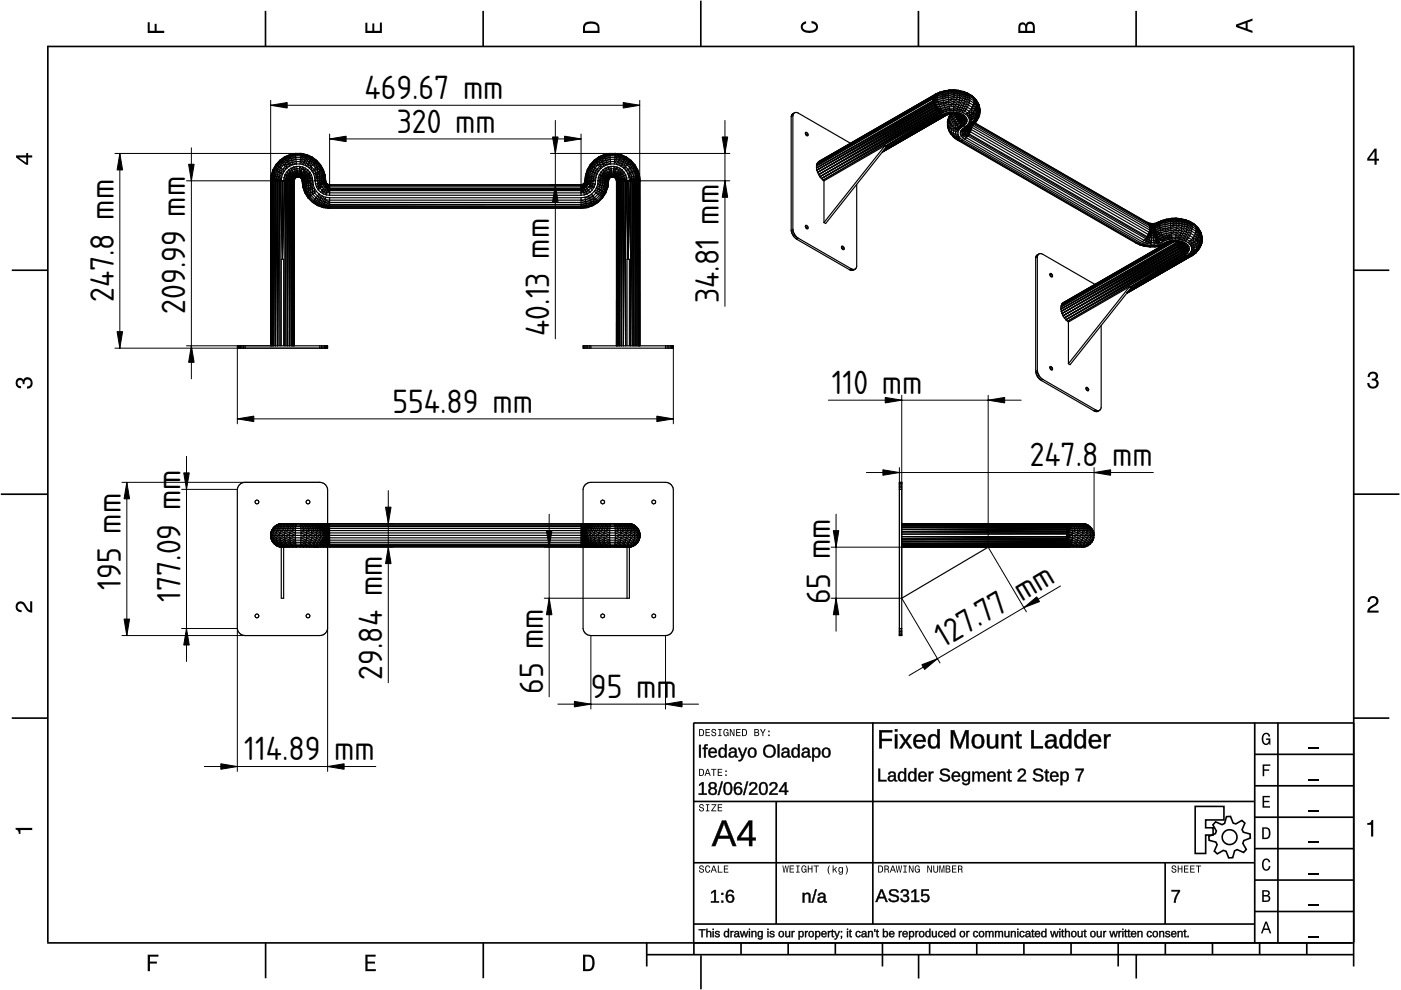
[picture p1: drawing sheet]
<svg xmlns="http://www.w3.org/2000/svg" width="297mm" height="210mm" viewBox="0 0 297 210" stroke-linecap="round" stroke-linejoin="round" font-family="sans-serif">
<defs><g id="words">
<g font-size="6.7">
<text x="77.3" y="21">469.67 mm</text>
<text x="84.1" y="28.2">320 mm</text>
<text x="24.1" y="64" transform="rotate(-90 24.1 64)">247.8 mm</text>
<text x="152.4" y="64.3" transform="rotate(-90 152.4 64.3)">34.81 mm</text>
<text x="39.3" y="66.5" transform="rotate(-90 39.3 66.5)">209.99 mm</text>
<text x="116.5" y="71.2" transform="rotate(-90 116.5 71.2)">40.13 mm</text>
<text x="176.4" y="83.6">110 mm</text>
<text x="83.2" y="87.5">554.89 mm</text>
<text x="218.3" y="98.9">247.8 mm</text>
<text x="25.6" y="125" transform="rotate(-90 25.6 125)">195 mm</text>
<text x="38.3" y="127.6" transform="rotate(-90 38.3 127.6)">177.09 mm</text>
<text x="176" y="128.1" transform="rotate(-90 176 128.1)">65 mm</text>
<text x="200" y="137.4" transform="rotate(-31 200 137.4)">127.77 mm</text>
<text x="81" y="144.1" transform="rotate(-90 81 144.1)">29.84 mm</text>
<text x="115.2" y="147.1" transform="rotate(-90 115.2 147.1)">65 mm</text>
<text x="125.3" y="148">95 mm</text>
<text x="51.8" y="161.2">114.89</text>
<text x="70.9" y="161.2">mm</text>
</g>
</g></defs>
<g fill="none" stroke="#000" stroke-width=".35">
<path d="M10.1 9.9h277M10.1 9.7v190.1M56.3 2.3v7.5M102.4 2.3v7.5M148.6 .1v9.8M194.7 2.3v7.5M240.9 2.3v7.5M287 9.7v195.2M2.5 57.3h7.5M287.1 57.3h7.5M.2 104.8h10M287 104.8h9.7"/>
<path d="M2.5 152.3h7.5M147 153.3h140.1M147.1 153.3v46.7M185.1 153.2v42.8M266 159.9h21M266 153.3v46.7M270.9 153.3v46.7M287.1 152.3h7.5M147 169.9h119M164.6 169.9v26M266 179.9h21M266 173.3h21"/>
<path d="M266 166.6h21M10 199.9h277.1M56.3 199.9v7.5M102.5 199.9v7.5M137.1 199.9v5M147 195.9h119M147 182.9h119M147.1 199.9v2.5M157.1 199.9v2.5M167.1 199.9v2.5M177.1 199.9v2.5M187.1 199.9v5"/>
<path d="M197.1 199.9v2.5M207.1 199.9v2.5M217.1 199.9v2.5M227.1 199.9v2.5M237.1 199.9v5M247 182.9v13M247.1 199.9v2.5M257.1 199.9v2.5M266 193.3h21M266 186.6h21M267.1 199.9v2.5M277.1 199.9v2.5"/>
<path d="M137.1 202.4h150M148.6 202.6v7.2M194.8 202.4v5.1M240.9 202.4v5.1"/>
</g>
<g fill="#000">
<path d="M31.3 4.7h.4v1.8h1.1v-1.4h.4v1.4h1.6v.5h-3.5z" fill-rule="evenodd"/>
<path d="M77.5 4.8h.4v1.7h1v-1.5h.5v1.5h1.1v-1.7h.5v2.2h-3.5z" fill-rule="evenodd"/>
<path d="M124 4.9a2.19 2.19 0 0 0-.4 2.1h3.5v-1.2a1.42 1.42 0 0 0-1.7-1.3zM124.3 5.2a2.14 2.14 0 0 1 2.3 .3l.1 1h-2.7l.1-1z" fill-rule="evenodd"/>
<path d="M170.1 4.9l.8-.4v.5a.7 .7 0 0 0-.7 .5 .7 .7 0 0 0 .3 .8 1.69 1.69 0 0 0 2.5-.6 .9 .9 0 0 0-.9-.8v-.5a1.24 1.24 0 0 1 1.3 1.1 1.24 1.24 0 0 1-1 1.4 2.22 2.22 0 0 1-2.5-.7l-.1-.5z" fill-rule="evenodd"/>
<path d="M216.1 5l-.2 .8v1.2h3.5v-1.3a.98 .98 0 0 0-.7-1.1 .98 .98 0 0 0-1.2 .6 .84 .84 0 0 0-1.4-.2zM216.4 5.3a.54 .54 0 0 1 .7-.1 .54 .54 0 0 1 .3 .6v.7h-1.1zM217.9 5.2a.62 .62 0 0 1 .7-.1 .62 .62 0 0 1 .4 .6v.8h-1.2z" fill-rule="evenodd"/>
<path d="M262.1 5.2v.5l3.5 1.3v-.5l-1.1-.3v-1.4l1.1-.4v-.5zM262.6 5.5l1.5-.6v1.1z" fill-rule="evenodd"/>
<path d="M3.4 32.9v.5l2.1 1.5h.5v-1.5h.8v-.5h-.8v-.5h-.4v.5zM4 33.4h1.6v1.1z" fill-rule="evenodd"/>
<path d="M291.4 31.5l-1.5 2.1v.5h1.5v.8h.5v-.8h.5v-.4h-.5v-2.2zM291.4 32.1v1.6h-1.1z" fill-rule="evenodd"/>
<path d="M3.6 80.4a.86 .86 0 0 1 1.4 .1 1.06 1.06 0 0 1 1.2-.5 1.06 1.06 0 0 1 .7 1.2 1.1 1.1 0 0 1-1.2 1.2v-.5a.71 .71 0 0 0 .8-.9 .71 .71 0 0 0-1.3-.1v.6h-.4a.61 .61 0 0 0-.3-.8 .61 .61 0 0 0-.8 .2 .61 .61 0 0 0 .2 .8l.6 .2v.4a1.15 1.15 0 0 1-1.2-.6 1.15 1.15 0 0 1 .3-1.3z" fill-rule="evenodd"/>
<path d="M290.3 79.1a1.08 1.08 0 0 1 1.3-.2 1.08 1.08 0 0 1 .5 1.3l-.4 .2a1.06 1.06 0 0 1 .6 1.3 1.06 1.06 0 0 1-1.2 .7 1.1 1.1 0 0 1-1.2-1.2h.4a.71 .71 0 0 0 1 .8 .71 .71 0 0 0 .1-1.3h-.6v-.4a.61 .61 0 0 0 .8-.3 .61 .61 0 0 0-.2-.8 .61 .61 0 0 0-.8 .2l-.2 .5h-.4z" fill-rule="evenodd"/>
<path d="M3.6 127.8a1.22 1.22 0 0 1 2 .7l.4 .6 .4 .3v-1.9h.4v2.4a1.8 1.8 0 0 1-1.7-1.4 .71 .71 0 0 0-.9-.5 .71 .71 0 0 0-.5 .8 .71 .71 0 0 0 .9 .6v.4a1.18 1.18 0 0 1-1.2-.6 1.18 1.18 0 0 1 .2-1.4z" fill-rule="evenodd"/>
<path d="M290.3 126.7a1.18 1.18 0 0 1 1.9 .3 1.18 1.18 0 0 1-1 1.7l-.5 .3-.3 .5h1.9v.4h-2.4a1.8 1.8 0 0 1 1.4-1.7 .71 .71 0 0 0 .5-.9 .71 .71 0 0 0-.9-.5 .71 .71 0 0 0-.5 .8h-.4z" fill-rule="evenodd"/>
<path d="M148.2 154.6v1.5h.5a.77 .77 0 0 0 .6-.8 .77 .77 0 0 0-.6-.7zM148.4 154.8a.58 .58 0 0 1 .7 .5 .58 .58 0 0 1-.7 .6zM149.6 154.6v1.5h.9v-.2h-.7v-.5h.6v-.2h-.6v-.4h.7v-.2zM151 154.7a.53 .53 0 0 0 0 .6 .53 .53 0 0 0 .6 .2 .32 .32 0 0 1-.3 .5 .32 .32 0 0 1-.3-.4h-.2a.5 .5 0 0 0 .7 .5 .5 .5 0 0 0 .1-.8l-.4-.1a.28 .28 0 0 1-.1-.4 .28 .28 0 0 1 .4-.1 .28 .28 0 0 1 .1 .3h.2a.51 .51 0 0 0-.3-.4 .51 .51 0 0 0-.5 .1zM152.3 154.6v.2h.2v1.1h-.2v.2h.7v-.2h-.3v-1.1h.3v-.2zM153.5 154.7a.81 .81 0 0 0 .5 1.4l.3-.2 .2 .2v-.8h-.6v.1h.4l-.2 .5a.6 .6 0 0 1-.5-.6 .6 .6 0 0 1 .4-.6l.2 .3h.3l-.2-.3a.53 .53 0 0 0-.8 0zM154.7 154.6v1.5h.2v-1.3l.6 1.3h.2v-1.5h-.2v1.2l-.5-1.2zM156.1 154.6v1.5h.9v-.2h-.7v-.5h.6v-.2h-.6v-.4h.7v-.2zM157.3 154.6v1.5h.5a.77 .77 0 0 0 .6-.8 .77 .77 0 0 0-.6-.7zM157.5 154.8a.57 .57 0 0 1 .7 .5 .57 .57 0 0 1-.7 .6zM159.9 154.6v1.5h.6a.42 .42 0 0 0 .5-.3 .42 .42 0 0 0-.3-.5l.2-.2-.1-.4zM160.1 154.8h.3a.23 .23 0 0 1 .3 .2 .23 .23 0 0 1-.3 .2h-.3zM160.1 155.4h.4a.26 .26 0 0 1 .3 .2 .26 .26 0 0 1-.3 .3h-.4zM161.1 154.6l.5 .9v.6h.2v-.6l.5-.9h-.2l-.4 .7-.3-.7zM162.9 155.8v.3h.3v-.3zM162.9 154.9v.3h.3v-.3z" fill-rule="evenodd"/>
<path d="M267.8 155.7a.85 .85 0 0 1 .9-.3 .85 .85 0 0 1 .6 .8h-.3l-.1-.3a.49 .49 0 0 0-.4-.3 .49 .49 0 0 0-.5 .3 1.2 1.2 0 0 0 .4 1.8 .66 .66 0 0 0 .6-.8h-.6v-.3h.9v1.3h-.1l-.1-.3-.3 .3a.85 .85 0 0 1-1.2-.7v-1.1z" fill-rule="evenodd"/>
<path d="M3.3 175.5h3.5v.5h-2.5v.8h-.3a.77 .77 0 0 0-.7-.9z" fill-rule="evenodd"/>
<path d="M148.4 170.6a.53 .53 0 0 0 0 .6 .53 .53 0 0 0 .6 .2 .32 .32 0 0 1-.3 .5 .32 .32 0 0 1-.3-.4h-.2a.5 .5 0 0 0 .7 .6 .5 .5 0 0 0 .1-.9l-.4-.1a.28 .28 0 0 1-.1-.4 .28 .28 0 0 1 .4-.1 .28 .28 0 0 1 .1 .4h.2a.51 .51 0 0 0-.3-.5 .51 .51 0 0 0-.5 .1zM149.7 170.5v.2h.2v1.1h-.2v.2h.7v-.2h-.3v-1.1h.3v-.2zM150.8 170.5v.2h.8l-.8 1.3h1.1v-.2h-.9l.9-1.3zM152.2 170.5v1.5h.9v-.2h-.7v-.5h.6v-.1h-.6v-.5h.7v-.2z" fill-rule="evenodd"/>
<path d="M148.2 163v1.5h.5a.77 .77 0 0 0 .6-.7 .77 .77 0 0 0-.6-.8zM148.4 163.2a.58 .58 0 0 1 .7 .6 .58 .58 0 0 1-.7 .5zM149.9 163l-.5 1.5h.2l.1-.4h.6l.2 .4h.2l-.6-1.5zM150 163.2l.3 .7h-.5zM150.8 163v.2h.4v1.3h.2v-1.3h.5v-.2zM152.2 163v1.5h.9v-.2h-.7v-.5h.6v-.2h-.6v-.4h.7v-.2zM153.8 164.2v.3h.3v-.3zM153.8 163.4v.3h.3v-.3z" fill-rule="evenodd"/>
<path d="M267.7 168.7h1.5v.3h-1.2v.8h1.1v.3h-1.1v.8h1.3v.3h-1.6z" fill-rule="evenodd"/>
<path d="M267.7 162.1h1.6v.3h-1.3v.7h1.1v.3h-1.1v1.2h-.3z" fill-rule="evenodd"/>
<path d="M267.6 175.4v2.5h.8a1.37 1.37 0 0 0 .7-2.2 1.56 1.56 0 0 0-1.5-.3zM267.9 175.7a.98 .98 0 0 1 1.2 .7 .98 .98 0 0 1-.7 1.2h-.5z" fill-rule="evenodd"/>
<path d="M289.9 174.5a.77 .77 0 0 0 .9-.7h.4v3.6h-.5v-2.5h-.8z" fill-rule="evenodd"/>
<path d="M148.4 183.6a.53 .53 0 0 0 0 .6 .53 .53 0 0 0 .6 .2 .32 .32 0 0 1-.3 .5 .32 .32 0 0 1-.3-.4h-.2a.5 .5 0 0 0 .7 .6 .5 .5 0 0 0 .1-.9l-.4-.1a.28 .28 0 0 1-.1-.4 .28 .28 0 0 1 .4-.1 .28 .28 0 0 1 .1 .4h.2a.51 .51 0 0 0-.3-.5 .51 .51 0 0 0-.5 .1zM149.6 183.7l-.1 .2a.67 .67 0 0 0 .1 .9 .67 .67 0 0 0 .8 .1l.2-.4h-.2l-.2 .3a.6 .6 0 0 1-.5-.5 .6 .6 0 0 1 .5-.6l.2 .3h.2l-.2-.4a.5 .5 0 0 0-.8 .1zM151.2 183.5l-.5 1.5h.2l.1-.4h.6l.2 .4h.2l-.6-1.5zM151.3 183.7l.3 .7h-.5zM152.2 183.5v1.5h1v-.2h-.8v-1.3zM153.5 183.5v1.5h.9v-.2h-.7v-.5h.6v-.2h-.6v-.4h.7v-.2z" fill-rule="evenodd"/>
<path d="M165.9 183.5l.2 1.5h.2l.3-1.3 .2 1.3h.2l.2-1.5h-.1l-.2 1.3-.2-1.3h-.2l-.2 1.3-.2-1.3zM167.4 183.5v1.5h1v-.2h-.8v-.5h.7v-.2h-.7v-.4h.7v-.2zM168.8 183.5v.2h.3v1.1h-.3v.2h.7v-.2h-.2v-1.1h.2v-.2zM170 183.7a.82 .82 0 0 0 .6 1.3l.3-.2 .1 .2v-.8h-.5v.2h.3l-.2 .4a.6 .6 0 0 1-.5-.5 .6 .6 0 0 1 .5-.6l.2 .3h.2l-.2-.4a.53 .53 0 0 0-.8 .1zM171.3 183.5v1.5h.2v-.7h.6v.7h.2v-1.5h-.2v.6h-.6v-.6zM172.5 183.5v.2h.5v1.3h.2v-1.3h.4v-.2zM175.8 183.5a1.35 1.35 0 0 0 .2 1.9 1.84 1.84 0 0 1 0-1.9zM176.5 183.5v1.5h.2v-.4l.2-.2 .4 .6h.2l-.4-.7 .4-.5h-.2l-.6 .6v-.9zM177.9 184a.59 .59 0 0 0-.2 .7 .59 .59 0 0 0 .7 .3l.1-.2a.31 .31 0 0 1-.1 .5 .31 .31 0 0 1-.4-.2h-.2a.47 .47 0 0 0 .5 .4 .47 .47 0 0 0 .4-.5v-1.2h-.2v.2l-.3-.2zM178 184.1l.1-.1a.42 .42 0 0 1 .4 .4 .42 .42 0 0 1-.4 .5l-.1-.3zM179.3 183.5a1.85 1.85 0 0 1 0 1.9 1.22 1.22 0 0 0 0-1.9z" fill-rule="evenodd"/>
<path d="M186.2 183.5v1.5h.5a.77 .77 0 0 0 .6-.7 .77 .77 0 0 0-.6-.8zM186.4 183.7a.58 .58 0 0 1 .6 .6 .58 .58 0 0 1-.6 .5zM187.5 183.5v1.5h.2v-.6a.45 .45 0 0 1 .5 .1 .45 .45 0 0 1 .1 .5h.2l-.2-.7a.42 .42 0 0 0 .1-.5 .42 .42 0 0 0-.4-.3zM187.7 183.7h.3a.26 .26 0 0 1 .3 .2 .26 .26 0 0 1-.4 .3h-.2zM189.2 183.5l-.6 1.5h.2l.2-.4h.6l.1 .4h.2l-.5-1.5zM189.3 183.7l.2 .7h-.4zM189.9 183.5l.3 1.5h.2l.2-1.3 .2 1.3h.2l.3-1.5h-.2l-.2 1.3-.2-1.3h-.2l-.2 1.3-.2-1.3zM191.5 183.5v.2h.3v1.1h-.3v.2h.8v-.2h-.3v-1.1h.3v-.2zM192.7 183.5v1.5h.2v-1.2l.6 1.2h.2v-1.5h-.2v1.2l-.6-1.2zM194.1 183.7a.81 .81 0 0 0 .5 1.3l.3-.2 .1 .2v-.8h-.5v.2h.3l-.2 .4a.6 .6 0 0 1-.5-.5 .6 .6 0 0 1 .5-.6l.2 .3h.2l-.2-.4a.53 .53 0 0 0-.7 .1zM196.6 183.5v1.5h.2v-1.2l.6 1.2h.2v-1.5h-.2v1.2l-.6-1.2zM197.9 183.5v.9a.52 .52 0 0 0 .5 .6 .52 .52 0 0 0 .5-.6v-.9h-.2v.9a.33 .33 0 0 1-.3 .5 .33 .33 0 0 1-.3-.5v-.9zM199.2 183.5v1.5h.1v-1.4l.3 1.4h.2l.3-1.4v1.4h.1v-1.5h-.2l-.3 1.3-.3-1.3zM200.5 183.5v1.5h.6a.42 .42 0 0 0 .4-.3 .42 .42 0 0 0-.2-.5l.2-.2-.1-.4zM200.7 183.7h.3a.23 .23 0 0 1 .3 .2 .23 .23 0 0 1-.3 .2h-.3zM200.7 184.3h.3a.26 .26 0 0 1 .3 .3 .26 .26 0 0 1-.3 .2h-.3zM201.8 183.5v1.5h1v-.2h-.8v-.5h.7v-.2h-.7v-.4h.8v-.2zM203.1 183.5v1.5h.2v-.6a.45 .45 0 0 1 .5 .1 .45 .45 0 0 1 .1 .5h.2l-.2-.7a.42 .42 0 0 0 .1-.5 .42 .42 0 0 0-.4-.3zM203.3 183.7h.3a.26 .26 0 0 1 .3 .2 .26 .26 0 0 1-.4 .3h-.2z" fill-rule="evenodd"/>
<path d="M248.5 183.6a.53 .53 0 0 0 0 .6 .53 .53 0 0 0 .6 .2 .32 .32 0 0 1-.2 .5 .32 .32 0 0 1-.3-.4h-.2a.5 .5 0 0 0 .6 .6 .5 .5 0 0 0 .2-.9l-.4-.1a.28 .28 0 0 1-.1-.4 .28 .28 0 0 1 .3-.1 .28 .28 0 0 1 .2 .4h.2a.51 .51 0 0 0-.3-.5 .51 .51 0 0 0-.6 .1zM249.7 183.5v1.5h.2v-.7h.6v.7h.2v-1.5h-.2v.6h-.6v-.6zM251 183.5v1.5h1v-.2h-.8v-.5h.7v-.2h-.7v-.4h.8v-.2zM252.3 183.5v1.5h1v-.2h-.8v-.5h.7v-.2h-.7v-.4h.8v-.2zM253.5 183.5v.2h.5v1.3h.2v-1.3h.5v-.2z" fill-rule="evenodd"/>
<path d="M268.3 195.4l-1 2.5h.4l.2-.7h1l.3 .7h.3l-.9-2.5zM268.4 195.8l.4 1.1h-.7z" fill-rule="evenodd"/>
<path d="M267.6 188.7v2.5h1a.7 .7 0 0 0 .7-.5 .7 .7 0 0 0-.4-.8 .61 .61 0 0 0 .3-.8 .61 .61 0 0 0-.7-.4zM267.9 189h.6a.38 .38 0 0 1 .4 .4 .38 .38 0 0 1-.5 .4h-.5zM267.9 190.1h.6a.44 .44 0 0 1 .5 .4 .44 .44 0 0 1-.5 .4h-.6z" fill-rule="evenodd"/>
<path d="M267.8 182.3a.85 .85 0 0 1 .9-.3 .85 .85 0 0 1 .6 .8h-.3l-.1-.2a.47 .47 0 0 0-.4-.3 .47 .47 0 0 0-.4 .3 1.21 1.21 0 0 0 .4 1.7 .64 .64 0 0 0 .5-.7h.4a.89 .89 0 0 1-.8 1 .89 .89 0 0 1-1-.7v-1.1z" fill-rule="evenodd"/>
<path d="M31.3 202.4h2.3v.4h-1.8v1.1h1.5v.4h-1.5v1.6h-.5z" fill-rule="evenodd"/>
<path d="M77.5 202.4h2.1v.4h-1.7v1.1h1.6v.4h-1.6v1.2h1.8v.4h-2.2z" fill-rule="evenodd"/>
<path d="M123.6 202.4v3.5h1.2a1.42 1.42 0 0 0 1.3-1.7 1.38 1.38 0 0 0-1.3-1.8zM124.1 202.8l1 .1a1.89 1.89 0 0 1 0 2.5l-1 .1z" fill-rule="evenodd"/>
</g>
<path d="M277.3 158.6h2.2M277.3 178.6h2.2M277.3 172h2.2M277.3 165.3h2.2M277.3 198.6h2.2M277.3 192h2.2M277.3 185.3h2.2" fill="none" stroke="#000" stroke-width=".25"/>
<g fill="#000">
<path d="M248.4 188.7h1.8v.3l-.8 1.4-.1 1h-.4a4.2 4.2 0 0 1 .9-2.4h-1.4z"/>
<path d="M186.4 154.8h2.8v.4h-2.3v1.5h2.2v.4h-2.2v1.6h-.5zM189.7 155.7h.5v3h-.5zM189.7 154.6h.5v.5h-.5zM190.7 155.7h.6l.7 1.2 .7-1.2h.6l-1 1.4 1 1.6h-.5l-.8-1.3-.8 1.3h-.5l1-1.6zM194 156a1.34 1.34 0 0 1 1.6-.2 1.34 1.34 0 0 1 .7 1.5h-2.1a.86 .86 0 0 0 .5 1 .86 .86 0 0 0 1-.4l.5 .1a1.4 1.4 0 0 1-1.8 .6 1.4 1.4 0 0 1-.7-1.8zM194.4 156.3l-.2 .6h1.6a.79 .79 0 0 0-.5-.8 .79 .79 0 0 0-.9 .2zM197.1 155.9a1.05 1.05 0 0 1 1.6 .3v-1.6h.5v4.1h-.4v-.5a1.13 1.13 0 0 1-1.5 .4 1.13 1.13 0 0 1-.6-1.4l.1-.6zM197.6 156.1a1.73 1.73 0 0 0 .1 2.2h.2a.9 .9 0 0 0 .8-1.2 .82 .82 0 0 0-.2-.9 .82 .82 0 0 0-.9-.1zM201.6 154.8h.7l1.2 3.3 1.2-3.3h.6v3.9h-.4v-3.4l-1.2 3.4h-.4l-1.2-3.4v3.4h-.5zM206.5 155.9a1.39 1.39 0 0 1 1.7 0 1.39 1.39 0 0 1 .4 1.6 1.32 1.32 0 0 1-1.4 1.2 1.32 1.32 0 0 1-1.2-1.5l.1-.6zM206.9 156.1a1.58 1.58 0 0 0 .2 2.2h.2a.88 .88 0 0 0 .9-1.1 .85 .85 0 0 0-.3-1 .85 .85 0 0 0-1-.1zM209.3 155.7h.5v1.9a.71 .71 0 0 0 .7 .8 .71 .71 0 0 0 .6-1v-1.7h.5v3h-.4l-.1-.5a.99 .99 0 0 1-1.1 .5 .99 .99 0 0 1-.7-1zM212.4 155.7h.4l.1 .5a.99 .99 0 0 1 1.1-.5 .99 .99 0 0 1 .7 1v2h-.5v-1.9a.71 .71 0 0 0-.7-.8 .71 .71 0 0 0-.6 .9v1.8h-.5zM215.7 155.1h.3v.6h.6v.4h-.6v2l.2 .2h.4v.3l-.3 .1a.6 .6 0 0 1-.8-.7v-1.9h-.3v-.4h.3zM218.7 154.8h.5v3.4h1.9v.5h-2.4zM222 155.9a1.17 1.17 0 0 1 1.2-.3 1.17 1.17 0 0 1 .8 1v1.5l.1 .2h.3v.3a.59 .59 0 0 1-.6 .1 .59 .59 0 0 1-.3-.6 1 1 0 0 1-1.2 .6 1 1 0 0 1-.7-1.1l.4-.6 1.5-.1a.67 .67 0 0 0-.5-.9 .67 .67 0 0 0-.8 .5h-.5zM222.3 157.4a.61 .61 0 0 0 0 .9 .61 .61 0 0 0 1-.3l.2-.8zM225 155.9a1.05 1.05 0 0 1 1.6 .3v-1.6h.5v4.1h-.4l-.1-.5a1.13 1.13 0 0 1-1.4 .4 1.13 1.13 0 0 1-.6-1.4l.1-.6zM225.4 156.1a1.73 1.73 0 0 0 .2 2.2h.2a.9 .9 0 0 0 .8-1.2 .82 .82 0 0 0-.2-.9 .82 .82 0 0 0-1-.1zM228.1 155.9a1.05 1.05 0 0 1 1.6 .3v-1.6h.5v4.1h-.4v-.5a1.13 1.13 0 0 1-1.5 .4 1.13 1.13 0 0 1-.6-1.4l.1-.6zM228.6 156.1a1.73 1.73 0 0 0 .1 2.2h.2a.9 .9 0 0 0 .8-1.2 .82 .82 0 0 0-.2-.9 .82 .82 0 0 0-.9-.1zM231.2 156a1.34 1.34 0 0 1 1.6-.2 1.34 1.34 0 0 1 .7 1.5h-2.1a.86 .86 0 0 0 .5 1 .86 .86 0 0 0 1-.4l.5 .1a1.4 1.4 0 0 1-1.8 .6 1.4 1.4 0 0 1-.7-1.8zM231.6 156.3l-.2 .6h1.6a.79 .79 0 0 0-.5-.8 .79 .79 0 0 0-.9 .2zM234.1 155.7h.4l.1 .6a.71 .71 0 0 1 .9-.6v.4a.74 .74 0 0 0-.8 .2 .74 .74 0 0 0-.1 .8v1.6h-.5z"/>
<path d="M186.4 154.8h2.8v.5l-2.3-.1v1.5l2.2-.1v.5h-2.2l.1 1.6h-.6zM186.4 154.8v3.9h.5v-1.6h2.2v-.4h-2.2v-1.5h2.3v-.4zM189.7 155.7h.6v3h-.6zM189.7 155.7v3h.5v-3zM189.7 154.6h.6v.5h-.6zM189.7 154.6v.5h.5v-.5zM190.6 155.7h.7l.7 1.2 .7-1.2h.7l-1.1 1.4 1.1 1.6h-.6l-.8-1.3-.8 1.3h-.6l1.1-1.6zM190.7 155.7l1.1 1.4-1.1 1.6h.5l.8-1.3 .8 1.3h.5l-1.1-1.6 1.1-1.4h-.6l-.7 1.2-.7-1.2zM193.9 156a1.36 1.36 0 0 1 1.7-.3 1.36 1.36 0 0 1 .7 1.6h-2.1a.84 .84 0 0 0 .5 .9 .84 .84 0 0 0 1.1-.4l.4 .2a1.44 1.44 0 0 1-1.8 .6 1.44 1.44 0 0 1-.8-1.8zM194 156.1a1.53 1.53 0 0 0-.2 1.7 1.53 1.53 0 0 0 1.6 .8l.8-.5-.5-.2a.78 .78 0 0 1-1.2 .4l-.3-.4-.1-.7 2.1 .1a1.3 1.3 0 0 0-.6-1.5 1.3 1.3 0 0 0-1.6 .3zM194.4 156.3l-.2 .6h1.5a.75 .75 0 0 0-.4-.8 .75 .75 0 0 0-.9 .2zM194.4 156.2a.81 .81 0 0 1 .9-.2 .81 .81 0 0 1 .5 1h-1.7zM197.1 155.9a1.02 1.02 0 0 1 1.6 .3v-1.6h.6v4.1h-.6v-.5a1.03 1.03 0 0 1-1.7 .2l-.3-.8a2.16 2.16 0 0 1 .4-1.7zM197.2 155.9a1.91 1.91 0 0 0 .3 2.7 1.17 1.17 0 0 0 1.3-.5v.6h.4v-4.1h-.5v1.6a.98 .98 0 0 0-1.5-.3zM197.6 156.2a1.71 1.71 0 0 0 .1 2.1h.5a1.41 1.41 0 0 0 0-2.2zM197.5 156.1a.86 .86 0 0 1 1 .1 .86 .86 0 0 1 .3 .9 .86 .86 0 0 1-.3 1.1 .86 .86 0 0 1-1.1-.1l-.2-1.3zM201.6 154.8h.7l1.2 3.3 1.1-3.3h.8v3.9h-.6l.1-3.4-.1 .5-1.1 2.9h-.4l-1.3-3.4 .1 3.4h-.5zM201.6 154.8v3.9h.5v-3.4l1.2 3.4h.4l1.2-3.4v3.4h.4v-3.9h-.6l-1.2 3.3-1.2-3.3zM206.5 155.9a1.44 1.44 0 0 1 1.7 0 1.44 1.44 0 0 1 .5 1.6 1.36 1.36 0 0 1-1.5 1.2 1.36 1.36 0 0 1-1.2-1.5v-.6zM206.5 155.9a1.56 1.56 0 0 0-.4 1.7 1.56 1.56 0 0 0 1.2 1.1 1.33 1.33 0 0 0 1.3-1.9 1.25 1.25 0 0 0-.7-1.1 1.25 1.25 0 0 0-1.4 .2zM206.9 156.2a1.54 1.54 0 0 0 .2 2.1h.2a.84 .84 0 0 0 .8-1.1 .81 .81 0 0 0-.2-1 .81 .81 0 0 0-1 0zM206.9 156.1a.9 .9 0 0 1 1 .1 .9 .9 0 0 1 .3 1 .9 .9 0 0 1-.8 1.2 .9 .9 0 0 1-.9-1.2l.1-.7zM209.2 155.7h.6v1.9a.66 .66 0 0 0 .7 .7 .66 .66 0 0 0 .6-.9v-1.7h.6v3h-.6v-.5a1 1 0 0 1-1.1 .5 1 1 0 0 1-.8-1zM209.3 155.7v2a.97 .97 0 0 0 .8 .9 .97 .97 0 0 0 1-.5l.1 .6h.4v-3h-.5l.1 1.7a.75 .75 0 0 1-.7 1 .75 .75 0 0 1-.8-.8l.1-1.9zM212.3 155.7h.6v.5a1 1 0 0 1 1.1-.6 1 1 0 0 1 .8 1.1v2h-.6v-1.9a.66 .66 0 0 0-.7-.7 .66 .66 0 0 0-.6 .8v1.8h-.6zM212.4 155.7v3h.5l-.1-1.8a.75 .75 0 0 1 .7-.9 .75 .75 0 0 1 .8 .8l-.1 1.9h.5v-2a.97 .97 0 0 0-.7-1 .97 .97 0 0 0-1.1 .6l-.1-.6zM215.7 155h.4l-.1 .7h.6v.4h-.6l.1 2 .1 .1h.5v.4a.79 .79 0 0 1-1.2-.6v-1.9h-.4v-.4h.4zM215.7 155.1l-.1 .7-.4-.1v.4l.4-.1v2a.65 .65 0 0 0 .3 .6 .65 .65 0 0 0 .7 0v-.3h-.4l-.2-.4v-1.9l.6 .1v-.4l-.6 .1v-.7zM218.6 154.8h.6v3.4h2v.5h-2.6zM218.7 154.8v3.9h2.4v-.5l-2 .1 .1-3.5zM221.9 155.9a1.26 1.26 0 0 1 2.1 .7v1.5l.1 .2h.3v.3a.6 .6 0 0 1-.6 .1 .6 .6 0 0 1-.3-.6 1.03 1.03 0 0 1-1.3 .7 1.03 1.03 0 0 1-.7-1.3 1.03 1.03 0 0 1 1.3-.7l.6 .1a.64 .64 0 0 0-.4-.8 .64 .64 0 0 0-.8 .4h-.6zM222.1 155.9l-.4 .6h.5a.62 .62 0 0 1 .4-.6 .62 .62 0 0 1 .6 .2l.2 .2 .1 .6h-.7a.94 .94 0 0 0-1.2 .5 .94 .94 0 0 0 .5 1.2 .94 .94 0 0 0 1.2-.3l.2-.3a.55 .55 0 0 0 .3 .6 .55 .55 0 0 0 .6 0v-.3l-.3 .1-.2-.3v-1.5a1.12 1.12 0 0 0-.7-.9 1.12 1.12 0 0 0-1.1 .2zM222.3 157.4a.57 .57 0 0 0 .1 .9 .57 .57 0 0 0 .8-.3l.3-.8zM222.2 157.3l1.3-.1a.85 .85 0 0 1-.4 1 .85 .85 0 0 1-1.1-.2zM225 155.9a1.02 1.02 0 0 1 1.6 .3v-1.6h.6v4.1h-.6v-.5a1.03 1.03 0 0 1-1.7 .2l-.3-.8a2.16 2.16 0 0 1 .4-1.7zM225.1 155.9a1.91 1.91 0 0 0 .3 2.7 1.17 1.17 0 0 0 1.3-.5v.6h.4v-4.1h-.5v1.6a.98 .98 0 0 0-1.5-.3zM225.5 156.2a1.71 1.71 0 0 0 .1 2.1h.5a1.41 1.41 0 0 0 0-2.2zM225.4 156.1a.86 .86 0 0 1 1 .1 .86 .86 0 0 1 .3 .9 .86 .86 0 0 1-.3 1.1 .86 .86 0 0 1-1.1-.1l-.2-1.3zM228.1 155.9a1.02 1.02 0 0 1 1.6 .3v-1.6h.6v4.1h-.6v-.5a1.03 1.03 0 0 1-1.7 .2l-.3-.8a2.16 2.16 0 0 1 .4-1.7zM228.2 155.9a1.91 1.91 0 0 0 .3 2.7 1.17 1.17 0 0 0 1.3-.5v.6h.4v-4.1h-.5v1.6a.98 .98 0 0 0-1.5-.3zM228.6 156.2a1.71 1.71 0 0 0 .1 2.1h.5a1.41 1.41 0 0 0 0-2.2zM228.5 156.1a.86 .86 0 0 1 1 .1 .86 .86 0 0 1 .3 .9 .86 .86 0 0 1-.3 1.1 .86 .86 0 0 1-1.1-.1l-.2-1.3zM231.1 156a1.36 1.36 0 0 1 1.7-.3 1.36 1.36 0 0 1 .7 1.6h-2.1a.84 .84 0 0 0 .5 .9 .84 .84 0 0 0 1.1-.4l.4 .2a1.44 1.44 0 0 1-1.8 .6 1.44 1.44 0 0 1-.8-1.8zM231.2 156.1a1.53 1.53 0 0 0-.2 1.7 1.53 1.53 0 0 0 1.6 .8l.8-.5-.5-.2a.78 .78 0 0 1-1.2 .4l-.3-.4-.1-.7 2.1 .1a1.3 1.3 0 0 0-.6-1.5 1.3 1.3 0 0 0-1.6 .3zM231.6 156.3l-.2 .6h1.5a.75 .75 0 0 0-.4-.8 .75 .75 0 0 0-.9 .2zM231.6 156.2a.81 .81 0 0 1 .9-.2 .81 .81 0 0 1 .5 1h-1.7zM234 155.7h.6v.6a.65 .65 0 0 1 .9-.6v.5a.69 .69 0 0 0-.7 .2 .69 .69 0 0 0-.2 .7v1.6h-.6zM234.1 155.7v3h.5l-.1-1.6a.74 .74 0 0 1 .2-.8 .74 .74 0 0 1 .8-.2v-.4a.96 .96 0 0 0-1 .7v-.7z"/>
<path d="M148.2 166.3l.7-.5h.3v2.4h.7v.4h-1.8v-.4h.7l.1-2-.7 .5zM148.2 166.3l.1 .3 .6-.5v2.2l-.7-.1v.3h1.6v-.3l-.7 .1 .1-2.4h-.3zM150.4 166a.84 .84 0 0 1 1.2-.1 .84 .84 0 0 1 .1 1.1l-.2 .1a.71 .71 0 0 1 .6 .7 .71 .71 0 0 1-.5 .7 .88 .88 0 0 1-1.2-.1 .88 .88 0 0 1 0-1.2l.3-.1a.64 .64 0 0 1-.5-.5 .64 .64 0 0 1 .2-.6zM150.5 166a.69 .69 0 0 0 .3 1.2 .73 .73 0 0 0-.5 1 .73 .73 0 0 0 1.1 .3 .72 .72 0 0 0 .6-.7 .72 .72 0 0 0-.6-.7 .67 .67 0 0 0 .4-.9 .67 .67 0 0 0-.9-.3zM150.6 167.8a.51 .51 0 0 0 1 0 .51 .51 0 0 0-1 0zM150.5 167.8a.6 .6 0 0 1 1.2 0 .6 .6 0 0 1-1.2 0zM150.6 166.5a.45 .45 0 0 0 .9 0 .45 .45 0 0 0-.9 0zM150.6 166.5a.54 .54 0 0 1 1 0 .54 .54 0 0 1-1 0zM152.9 165.7h.4l-.8 2.9h-.4zM152.9 165.7l-.7 2.9h.3l.7-2.8zM153.8 165.9a1.04 1.04 0 0 1 1.2 .1 1.04 1.04 0 0 1 .3 1.2 1.01 1.01 0 0 1-.4 1.2 1.01 1.01 0 0 1-1.3-.2 2.22 2.22 0 0 1 .2-2.3zM153.8 166a1.81 1.81 0 0 0 .2 2.5 1 1 0 0 0 1.2-1.3 .97 .97 0 0 0-.3-1.1 .97 .97 0 0 0-1.1-.1zM154 166.2a1.79 1.79 0 0 0 .1 2h.4a1.62 1.62 0 0 0 0-2zM154 166.2l.5-.1a1.65 1.65 0 0 1 0 2.2h-.4a1.69 1.69 0 0 1-.1-2.1zM156 165.9a.77 .77 0 0 1 .8-.1 .77 .77 0 0 1 .5 .6l-.3 .1a.53 .53 0 0 0-.7-.3 .53 .53 0 0 0-.3 .6l-.1 .3a.78 .78 0 0 1 .7-.4 .78 .78 0 0 1 .7 .5 .95 .95 0 0 1-.6 1.4 .95 .95 0 0 1-1.1-1v-1zM156.1 166a1.73 1.73 0 0 0 .2 2.5 .84 .84 0 0 0 1-1 .84 .84 0 0 0-1.4-.4 .72 .72 0 0 1 .1-.8 .72 .72 0 0 1 .9-.1l.1 .2h.3a.76 .76 0 0 0-1.2-.4zM155.9 167.6a.55 .55 0 0 0 1.1 0 .55 .55 0 0 0-1.1 0zM155.8 167.7a.65 .65 0 0 1 1.3 0 .65 .65 0 0 1-1.3 0zM158.3 165.7h.4l-.8 2.9h-.4zM158.3 165.7l-.7 2.9h.2l.8-2.8zM159.1 166a.9 .9 0 0 1 1.4 .1 .9 .9 0 0 1-.5 1.4l-.8 .7h1.4v.4h-1.8l.1-.6 .6-.6a.75 .75 0 0 0 .4-1.2h-.5l-.2 .4h-.4zM159.1 166l-.3 .5h.4a.56 .56 0 0 1 .9-.3 .56 .56 0 0 1-.2 .9l-.8 .8-.3 .6h1.8v-.3l-1.5 .1 .6-.7a.97 .97 0 0 0 .4-1.7h-.6zM161.3 165.9a1.04 1.04 0 0 1 1.2 .1 1.04 1.04 0 0 1 .3 1.2 1.01 1.01 0 0 1-.4 1.2 1.01 1.01 0 0 1-1.3-.2 2.22 2.22 0 0 1 .2-2.3zM161.3 166a1.81 1.81 0 0 0 .3 2.5 1 1 0 0 0 1.1-1.3 .97 .97 0 0 0-.3-1.1 .97 .97 0 0 0-1.1-.1zM161.5 166.2a1.79 1.79 0 0 0 .2 2h.3a1.62 1.62 0 0 0 0-2zM161.5 166.2l.5-.1a1.65 1.65 0 0 1 0 2.2h-.4a1.69 1.69 0 0 1-.1-2.1zM163.4 166a.9 .9 0 0 1 1.4 .1 .9 .9 0 0 1-.5 1.4l-.8 .7h1.4v.4h-1.8l.1-.6 .6-.6a.75 .75 0 0 0 .4-1.2h-.5l-.2 .4h-.4zM163.4 166l-.3 .5h.4a.56 .56 0 0 1 .9-.3 .56 .56 0 0 1-.2 .9l-.8 .8-.3 .6h1.8v-.3l-1.5 .1 .6-.7a.97 .97 0 0 0 .4-1.7h-.6zM166.4 165.8h.4l-.1 1.8h.5v.4l-.5-.1 .1 .7h-.4v-.7l-1.3 .1v-.4zM166.4 165.9l-1.2 1.8v.2h1.3l-.1 .6h.3v-.6h.4v-.3l-.4 .1v-1.8zM166.4 166.2l-.9 1.5 .9-.1zM166.4 166.2l.1 1.5h-1.1z"/>
<path d="M148.2 166.3l.7-.4h.3v2.3h.6v.3h-1.6v-.3h.6v-2l-.6 .4zM150.5 166a.81 .81 0 0 1 1-.1 .81 .81 0 0 1 .3 1l-.3 .2a.78 .78 0 0 1 .4 1.1 .78 .78 0 0 1-1.1 .3 .72 .72 0 0 1-.6-.6 .72 .72 0 0 1 .5-.8l-.4-.4v-.4zM150.6 167.8a.55 .55 0 0 0 1 0 .55 .55 0 0 0-1 0zM150.6 166.5a.5 .5 0 0 0 1 0 .5 .5 0 0 0-1 0zM152.9 165.7h.3l-.7 2.9h-.3zM153.8 166a1 1 0 0 1 1.2 .1 1 1 0 0 1 .2 1.1 .97 .97 0 0 1-.3 1.2 .97 .97 0 0 1-1.3-.2 2.18 2.18 0 0 1 .2-2.2zM154 166.2a1.8 1.8 0 0 0 .1 2h.4a1.64 1.64 0 0 0 0-2.1zM156 166l.3-.1a.79 .79 0 0 1 1 .5h-.3a.56 .56 0 0 0-.7-.2 .56 .56 0 0 0-.4 .6v.3a.87 .87 0 0 1 1.3 .1 .87 .87 0 0 1-.1 1.2 .87 .87 0 0 1-1.3-.2 2.08 2.08 0 0 1 .2-2.2zM155.9 167.7a.58 .58 0 0 0 1.1 0 .58 .58 0 0 0-1.1 0zM158.3 165.7h.3l-.8 2.9h-.3zM159.1 166a.86 .86 0 0 1 1.3 .2 .86 .86 0 0 1-.4 1.2l-.8 .8h1.4v.3h-1.8a2.58 2.58 0 0 1 1.2-1.5 .52 .52 0 0 0-.1-.9 .52 .52 0 0 0-.7 .4h-.4zM161.3 166a1 1 0 0 1 1.2 .1 1 1 0 0 1 .3 1.1 .97 .97 0 0 1-.4 1.2 .97 .97 0 0 1-1.3-.2 2.18 2.18 0 0 1 .2-2.2zM161.5 166.2a1.8 1.8 0 0 0 .2 2h.3a1.64 1.64 0 0 0 0-2.1zM163.4 166a.86 .86 0 0 1 1.4 .2 .86 .86 0 0 1-.5 1.2l-.8 .8h1.4v.3h-1.8a2.58 2.58 0 0 1 1.2-1.5 .52 .52 0 0 0-.1-.9 .52 .52 0 0 0-.7 .4h-.4zM166.4 165.9h.3v1.7h.4v.3h-.4v.6h-.3v-.6h-1.2v-.2zM166.4 166.2l-.9 1.4h.9z"/>
<path d="M148.2 157.9h.4v2.7h-.4zM148.2 157.9v2.7h.4v-2.7zM149.4 157.9l.7-.1v.3l-.4 .1-.1 .3h.5v.4l-.5-.1 .1 1.8h-.5l.1-1.8-.3 .1v-.4l.3 .1zM149.4 158l-.1 .6h-.3v.2h.3v1.8h.3v-1.8h.4v-.2h-.4a.33 .33 0 0 1 0-.4 .33 .33 0 0 1 .4-.1v-.3zM150.4 158.8a.95 .95 0 0 1 1.2-.2 .95 .95 0 0 1 .4 1.1h-1.4a.57 .57 0 0 0 .4 .6 .57 .57 0 0 0 .7-.3l.3 .1a.89 .89 0 0 1-.7 .6 .89 .89 0 0 1-.9-.3l-.3-.8zM150.4 158.8a1.03 1.03 0 0 0-.1 1.3 1.03 1.03 0 0 0 1.3 .4l.3-.3-.2-.1a.62 .62 0 0 1-.8 .3 .62 .62 0 0 1-.4-.8l1.4 .1a.89 .89 0 0 0-.4-1 .89 .89 0 0 0-1.1 .1zM150.7 159l-.2 .4h1.1l-.3-.6zM150.7 158.9a.57 .57 0 0 1 .7-.1 .57 .57 0 0 1 .2 .6h-1.1zM152.5 158.8a.71 .71 0 0 1 1.2 .1v-1.1h.4v2.8h-.4v-.3a.72 .72 0 0 1-.7 .4 .72 .72 0 0 1-.6-.5l-.1-.6zM152.5 158.8l-.1 .8a.77 .77 0 0 0 .4 .9 .77 .77 0 0 0 1-.3l-.1 .4h.4v-2.8h-.4v1.1a.73 .73 0 0 0-1.2-.1zM152.8 159a.95 .95 0 0 0 .4 1.3 .82 .82 0 0 0 .5-.7 .82 .82 0 0 0-.5-.8zM152.9 158.8a.61 .61 0 0 1 .7 .1 .61 .61 0 0 1 .2 .7 .61 .61 0 0 1-.6 .8 .61 .61 0 0 1-.6-.8zM154.8 158.6a.85 .85 0 0 1 .9-.1 .85 .85 0 0 1 .5 .7v1l.3 .2a.37 .37 0 0 1-.4 .3 .37 .37 0 0 1-.3-.5 .73 .73 0 0 1-.9 .5 .73 .73 0 0 1-.5-.9 .73 .73 0 0 1 1-.5l.4 .1a.44 .44 0 0 0-.3-.6 .44 .44 0 0 0-.6 .3h-.4zM154.8 158.7l-.2 .4h.3a.5 .5 0 0 1 .6-.4 .5 .5 0 0 1 .3 .7h-.4a.66 .66 0 0 0-.9 .5 .66 .66 0 0 0 .5 .8 .66 .66 0 0 0 .8-.5l.3 .4h.4v-.2h-.3l-.1-.2v-1a.77 .77 0 0 0-.5-.6 .77 .77 0 0 0-.8 .1zM155 159.7a.38 .38 0 0 0 0 .6 .38 .38 0 0 0 .6-.1l.2-.6zM155 159.7l.8-.2a.57 .57 0 0 1-.3 .8 .57 .57 0 0 1-.7-.3zM156.4 158.5h.5l.6 1.7 .5-1.7h.5l-.8 2.1a.82 .82 0 0 1-1.2 .8v-.3l.4-.1 .4-.4zM156.5 158.6l.8 2-.3 .5h-.4v.2a.79 .79 0 0 0 1-.7l.8-2h-.4l-.6 1.8-.6-1.8zM158.9 158.7a1.02 1.02 0 0 1 1.2 0 1.02 1.02 0 0 1 .3 1.2 1 1 0 0 1-1.3 .7 1 1 0 0 1-.5-1.4zM158.8 158.8a1.04 1.04 0 0 0-.2 1.2 1.04 1.04 0 0 0 1.1 .6 1.02 1.02 0 0 0 .6-1.3 1.02 1.02 0 0 0-1.2-.7zM159.2 158.9a.9 .9 0 0 0 .3 1.4 .82 .82 0 0 0 .5-.7 .82 .82 0 0 0-.5-.8zM159.1 158.8a.64 .64 0 0 1 .8 .1 .64 .64 0 0 1 .2 .7 .64 .64 0 0 1-.6 .8 .64 .64 0 0 1-.6-.8zM161.7 159.3a1.42 1.42 0 0 1 2.8 0 1.42 1.42 0 0 1-2.8 0zM161.7 159.3a1.35 1.35 0 0 0 2.7 0 1.35 1.35 0 0 0-2.7 0zM162.5 158.5a1.02 1.02 0 0 0-.1 1.4 1.02 1.02 0 0 0 1.4 .1 1.03 1.03 0 0 0 .1-1.3 1.03 1.03 0 0 0-1.3-.3zM162.4 158.4a1.06 1.06 0 0 1 1.4 .1 1.06 1.06 0 0 1 0 1.5 1.06 1.06 0 0 1-1.4 .1l-.3-.8zM164.8 157.8h.5v2.8h-.5zM164.9 157.8v2.8h.3v-2.8zM166 158.6a.85 .85 0 0 1 .9-.1 .85 .85 0 0 1 .5 .7v1l.3 .2a.37 .37 0 0 1-.5 .3 .37 .37 0 0 1-.2-.5 .73 .73 0 0 1-.9 .5 .73 .73 0 0 1-.5-.9 .73 .73 0 0 1 .9-.5l.5 .1a.44 .44 0 0 0-.4-.6 .44 .44 0 0 0-.5 .3h-.4zM166 158.7l-.3 .4h.4a.5 .5 0 0 1 .6-.4 .5 .5 0 0 1 .3 .7h-.5a.66 .66 0 0 0-.8 .5 .66 .66 0 0 0 .5 .8 .66 .66 0 0 0 .8-.5l.2 .4h.4v-.2h-.2l-.1-.2v-1a.77 .77 0 0 0-.5-.6 .77 .77 0 0 0-.8 .1zM166.2 159.7a.38 .38 0 0 0 0 .6 .38 .38 0 0 0 .6-.1l.2-.6zM166.1 159.7l.9-.2a.57 .57 0 0 1-.3 .8 .57 .57 0 0 1-.7-.3zM168 158.8a.71 .71 0 0 1 1.2 .1l-.1-1.1h.5v2.8h-.4v-.3a.72 .72 0 0 1-.7 .4 .72 .72 0 0 1-.7-.5v-.6zM168 158.8l-.1 .8a.77 .77 0 0 0 .4 .9 .77 .77 0 0 0 .9-.3v.4h.3v-2.8h-.3v1.1a.73 .73 0 0 0-1.2-.1zM168.3 159a.95 .95 0 0 0 .3 1.3 .82 .82 0 0 0 .5-.7 .82 .82 0 0 0-.5-.8zM168.3 158.8a.61 .61 0 0 1 .8 .1 .61 .61 0 0 1 .1 .7 .61 .61 0 0 1-.5 .8 .61 .61 0 0 1-.6-.8zM170.3 158.6a.85 .85 0 0 1 .9-.1 .85 .85 0 0 1 .5 .7v1l.3 .2a.37 .37 0 0 1-.5 .3 .37 .37 0 0 1-.2-.5 .73 .73 0 0 1-.9 .5 .73 .73 0 0 1-.5-.9 .73 .73 0 0 1 .9-.5l.5 .1a.44 .44 0 0 0-.4-.6 .44 .44 0 0 0-.5 .3h-.4zM170.3 158.7l-.3 .4h.4a.5 .5 0 0 1 .6-.4 .5 .5 0 0 1 .3 .7h-.5a.66 .66 0 0 0-.8 .5 .66 .66 0 0 0 .5 .8 .66 .66 0 0 0 .8-.5l.2 .4h.4v-.2h-.2l-.1-.2v-1a.77 .77 0 0 0-.5-.6 .77 .77 0 0 0-.8 .1zM170.5 159.7a.38 .38 0 0 0 0 .6 .38 .38 0 0 0 .6-.1l.2-.6zM170.4 159.7l.9-.2a.57 .57 0 0 1-.3 .8 .57 .57 0 0 1-.7-.3zM172.1 158.5h.5l-.1 .4a.72 .72 0 0 1 .7-.4 .72 .72 0 0 1 .7 .5l.1 .2a.94 .94 0 0 1-.2 1.2 .94 .94 0 0 1-1.1 .1l-.1-.2v1.1h-.4zM172.2 158.6v2.8h.3v-1.2a.71 .71 0 0 0 .8 .4 .71 .71 0 0 0 .5-.6l.1-.4a.77 .77 0 0 0-.4-1 .77 .77 0 0 0-1 .3v-.3zM172.8 158.9a1.06 1.06 0 0 0 .1 1.4 .74 .74 0 0 0 .6-1.2l-.2-.2zM172.8 158.8a.6 .6 0 0 1 .7 .1 .6 .6 0 0 1 .1 .7 .61 .61 0 0 1-.5 .8 .61 .61 0 0 1-.6-.8zM174.6 158.7a1.02 1.02 0 0 1 1.2 0 1.02 1.02 0 0 1 .3 1.2 1 1 0 0 1-1.3 .7 1 1 0 0 1-.5-1.4zM174.5 158.8a1.04 1.04 0 0 0-.2 1.2 1.04 1.04 0 0 0 1.1 .6 1.02 1.02 0 0 0 .6-1.3 1.02 1.02 0 0 0-1.2-.7zM174.9 158.9a.9 .9 0 0 0 .3 1.4 .82 .82 0 0 0 .5-.7 .82 .82 0 0 0-.5-.8zM174.8 158.8a.64 .64 0 0 1 .8 .1 .64 .64 0 0 1 .2 .7 .64 .64 0 0 1-.6 .8 .64 .64 0 0 1-.6-.8z"/>
<path d="M148.2 157.9h.4v2.7h-.4zM149.4 157.9l.6-.1v.3l-.4 .1v.4h.4v.2h-.4v1.8h-.3v-1.8h-.3v-.2h.3zM150.4 158.8a.93 .93 0 0 1 1.1-.2 .93 .93 0 0 1 .5 1.1h-1.5a.59 .59 0 0 0 .4 .7 .59 .59 0 0 0 .7-.3l.3 .1a.98 .98 0 0 1-1.3 .3 .98 .98 0 0 1-.4-1.2zM150.7 158.9l-.2 .5h1.1a.55 .55 0 0 0-.3-.6 .55 .55 0 0 0-.6 .1zM152.5 158.8a.73 .73 0 0 1 1.2 .1v-1.1h.4v2.8h-.4v-.3a.78 .78 0 0 1-1 .3 .78 .78 0 0 1-.4-1zM152.9 158.9a.98 .98 0 0 0 .3 1.5 .86 .86 0 0 0 .5-.8 .86 .86 0 0 0-.5-.8zM154.8 158.7a.81 .81 0 0 1 .9-.2 .81 .81 0 0 1 .5 .7v1l.3 .2v.2h-.5l-.2-.4a.69 .69 0 0 1-.8 .5 .69 .69 0 0 1-.5-.9 .69 .69 0 0 1 .9-.4h.4a.47 .47 0 0 0-.3-.6 .47 .47 0 0 0-.6 .3h-.3zM155 159.7a.42 .42 0 0 0 0 .7 .42 .42 0 0 0 .6-.2l.2-.6zM156.5 158.6h.3l.7 1.6 .5-1.6h.4l-.8 2a.87 .87 0 0 1-1 .8v-.3h.3l.4-.5zM158.9 158.7a.98 .98 0 0 1 1.2 0 .98 .98 0 0 1 .3 1.2 .96 .96 0 0 1-1.3 .7 .96 .96 0 0 1-.5-1.4zM159.2 158.9a.94 .94 0 0 0 .3 1.5 .86 .86 0 0 0 .5-.8 .86 .86 0 0 0-.5-.8zM161.7 159.3a1.37 1.37 0 0 1 2.7 0 1.37 1.37 0 0 1-2.7 0zM162.4 158.5a1.06 1.06 0 0 0-.1 1.5 1.06 1.06 0 0 0 1.5 .1 1.08 1.08 0 0 0 .2-1.4 1.08 1.08 0 0 0-1.4-.4zM164.9 157.8h.3v2.8h-.3zM166 158.7a.81 .81 0 0 1 .8-.2 .81 .81 0 0 1 .5 .7l.1 1 .2 .2v.2h-.4l-.2-.4a.69 .69 0 0 1-.8 .5 .69 .69 0 0 1-.5-.9 .69 .69 0 0 1 .8-.4h.5a.47 .47 0 0 0-.3-.6 .47 .47 0 0 0-.6 .3h-.4zM166.2 159.7a.42 .42 0 0 0 0 .7 .42 .42 0 0 0 .6-.2l.2-.6zM168 158.8a.73 .73 0 0 1 1.2 .1v-1.1h.3v2.8h-.3v-.3a.78 .78 0 0 1-1 .3 .78 .78 0 0 1-.4-1zM168.4 158.9a.98 .98 0 0 0 .2 1.5 .86 .86 0 0 0 .6-.8 .86 .86 0 0 0-.6-.8zM170.3 158.7a.81 .81 0 0 1 .8-.2 .81 .81 0 0 1 .5 .7l.1 1 .2 .2v.2h-.4l-.2-.4a.69 .69 0 0 1-.8 .5 .69 .69 0 0 1-.5-.9 .69 .69 0 0 1 .8-.4h.5a.47 .47 0 0 0-.3-.6 .47 .47 0 0 0-.6 .3h-.4zM170.5 159.7a.42 .42 0 0 0 0 .7 .42 .42 0 0 0 .6-.2l.2-.6zM172.2 158.6h.3v.3a.78 .78 0 0 1 1-.3 .78 .78 0 0 1 .4 1 .83 .83 0 0 1-1 1l-.4-.3v1.1h-.3zM172.8 158.9a1.09 1.09 0 0 0 .1 1.5 .67 .67 0 0 0 .7-.3 .67 .67 0 0 0 0-.8l-.2-.4zM174.6 158.7a.98 .98 0 0 1 1.2 0 .98 .98 0 0 1 .3 1.2 .96 .96 0 0 1-1.3 .7 .96 .96 0 0 1-.5-1.4zM174.9 158.9a.94 .94 0 0 0 .3 1.5 .86 .86 0 0 0 .5-.8 .86 .86 0 0 0-.5-.8z"/>
<path d="M153.1 173.9h.9l2.2 5.5h-.9l-.6-1.6h-2.4l-.6 1.6h-.9zM153.1 174l-2.2 5.4h.8l.5-1.6h2.6l.5 1.6h.8l-2.2-5.4zM153.5 174.6l-1 2.6h2zM153.5 174.4l1.1 2.9h-2.2zM158.7 173.9h.8v3.7h.8v.6h-.8v1.2h-.7v-1.2h-2.6v-.6zM158.7 174l-2.4 3.6v.6l2.6-.1-.1 1.3h.7l-.1-1.3 .8 .1v-.6l-.8 .1 .1-3.7zM158.8 174.8l-.1 .4-1.7 2.4h1.8zM158.8 174.7l.1 3h-2.1z"/>
<path d="M153.1 174h.8l2.2 5.4h-.8l-.6-1.6h-2.4l-.6 1.6h-.8zM153.5 174.5l-1 2.7h2zM158.7 174h.8v3.6h.7v.6h-.7v1.2h-.7v-1.2h-2.5v-.6zM158.8 174.8l-1.9 2.8h1.9z"/>
<path d="M186.2 163h.4v2.4l1.4-.1v.4h-1.8zM186.2 163v2.7h1.7v-.3h-1.4l.1-2.4zM188.5 163.7a.85 .85 0 0 1 .9-.2 .85 .85 0 0 1 .6 .8v1l.3 .1a.37 .37 0 0 1-.5 .4 .37 .37 0 0 1-.3-.5h.1a.73 .73 0 0 1-.9 .5 .73 .73 0 0 1-.5-1 .73 .73 0 0 1 .9-.4h.4a.44 .44 0 0 0-.3-.5 .44 .44 0 0 0-.5 .3h-.4zM188.6 163.8l-.3 .3 .3 .1a.5 .5 0 0 1 .7-.4 .5 .5 0 0 1 .3 .7h-.5a.66 .66 0 0 0-.8 .4 .66 .66 0 0 0 .5 .8 .66 .66 0 0 0 .8-.5l.2 .4 .4 .1v-.3l-.2 .1-.1-.2v-1a.77 .77 0 0 0-.5-.7 .77 .77 0 0 0-.8 .2zM188.8 164.8a.38 .38 0 0 0 0 .6 .38 .38 0 0 0 .6-.2l.2-.5zM188.7 164.7l.9-.1a.57 .57 0 0 1-.3 .8 .57 .57 0 0 1-.8-.3zM190.5 163.8a.71 .71 0 0 1 1.3 .1l-.1-1.1h.5v2.9h-.4v-.4a.72 .72 0 0 1-.7 .5 .72 .72 0 0 1-.7-.5l-.1-.6zM190.6 163.9l-.2 .8a.77 .77 0 0 0 .4 .9 .77 .77 0 0 0 1-.3v.4h.3v-2.8h-.3v1.1a.73 .73 0 0 0-1.2-.1zM190.9 164a.95 .95 0 0 0 .3 1.4 .82 .82 0 0 0 .5-.8 .82 .82 0 0 0-.5-.7zM190.9 163.9a.61 .61 0 0 1 .7 0 .61 .61 0 0 1 .2 .7 .61 .61 0 0 1-.5 .9 .61 .61 0 0 1-.6-.9zM192.7 163.8a.71 .71 0 0 1 1.2 .1v-1.1h.4v2.9h-.4v-.4a.72 .72 0 0 1-.7 .5 .72 .72 0 0 1-.6-.5l-.1-.6zM192.7 163.9l-.1 .8a.77 .77 0 0 0 .4 .9 .77 .77 0 0 0 1-.3l-.1 .4h.4v-2.8h-.4v1.1a.73 .73 0 0 0-1.2-.1zM193 164a.95 .95 0 0 0 .4 1.4 .82 .82 0 0 0 .5-.8 .82 .82 0 0 0-.5-.7zM193.1 163.9a.61 .61 0 0 1 .7 0 .61 .61 0 0 1 .2 .7 .61 .61 0 0 1-.6 .9 .61 .61 0 0 1-.6-.9zM194.9 163.8a.95 .95 0 0 1 1.2-.2 .95 .95 0 0 1 .4 1.2l-1.4-.1a.57 .57 0 0 0 .4 .7 .57 .57 0 0 0 .7-.3l.3 .1a.89 .89 0 0 1-.7 .6 .89 .89 0 0 1-.9-.3l-.3-.9zM195 163.9a1.03 1.03 0 0 0-.2 1.3 1.03 1.03 0 0 0 1.3 .3l.3-.3-.2-.1a.62 .62 0 0 1-.8 .4 .62 .62 0 0 1-.4-.8h1.5a.89 .89 0 0 0-.5-1 .89 .89 0 0 0-1 .2zM195.2 164l-.2 .5h1.1l-.3-.6zM195.2 164a.57 .57 0 0 1 .7-.2 .57 .57 0 0 1 .2 .7h-1.1zM196.9 163.6h.4v.4a.45 .45 0 0 1 .2-.4 .45 .45 0 0 1 .4 0v.4a.47 .47 0 0 0-.5 .1 .47 .47 0 0 0-.1 .5v1.1h-.4zM196.9 163.6v2.1h.4l-.1-1.1a.51 .51 0 0 1 .1-.6 .51 .51 0 0 1 .6-.1v-.3a.52 .52 0 0 0-.6 .5l-.1-.5zM199.4 163.3a1.24 1.24 0 0 1 2 .3l-.4 .1a.69 .69 0 0 0-.6-.4 .69 .69 0 0 0-.7 .5l.3 .2a1.87 1.87 0 0 1 1.5 .8 1.04 1.04 0 0 1-1.6 .9 .73 .73 0 0 1-.7-.7l.3-.1a.84 .84 0 0 0 1.5 0 .69 .69 0 0 0-.8-.4 .83 .83 0 0 1-.8-1.2zM199.5 163.3a.82 .82 0 0 0 .1 .9 .82 .82 0 0 0 .8 .2 .55 .55 0 0 1 .7 .6 .55 .55 0 0 1-.8 .5l-.5-.2-.2-.3h-.4a1.3 1.3 0 0 0 2.2 .1 .82 .82 0 0 0-1-.9v-.1a.51 .51 0 0 1-.7-.4 .51 .51 0 0 1 .6-.5l.5 .1 .2 .3h.4a1.18 1.18 0 0 0-1.9-.3zM202 163.8a.95 .95 0 0 1 1.2-.2 .95 .95 0 0 1 .4 1.2l-1.4-.1a.57 .57 0 0 0 .3 .7 .57 .57 0 0 0 .7-.3l.3 .1a.89 .89 0 0 1-.7 .6 .89 .89 0 0 1-.8-.3l-.3-.9zM202 163.9a1.03 1.03 0 0 0-.1 1.3 1.03 1.03 0 0 0 1.3 .3l.3-.3-.2-.1a.62 .62 0 0 1-.8 .4 .62 .62 0 0 1-.4-.8h1.4a.89 .89 0 0 0-.4-1 .89 .89 0 0 0-1.1 .2zM202.3 164l-.2 .5h1.1l-.3-.6zM202.3 164a.57 .57 0 0 1 .7-.2 .57 .57 0 0 1 .2 .7h-1.1zM204.1 163.8a.71 .71 0 0 1 1.2 .2v-.4h.4v.2a3.9 3.9 0 0 1-.2 2.5 .91 .91 0 0 1-1.5-.4h.3a.49 .49 0 0 0 .5 .3 .49 .49 0 0 0 .4-.3l.1-.6a.78 .78 0 0 1-1 .4 .78 .78 0 0 1-.4-1.1zM204.1 163.9a1.28 1.28 0 0 0 .3 1.7l.6-.1 .3-.3a.61 .61 0 0 1-.1 .9 .61 .61 0 0 1-.9-.2l-.3 .1a.85 .85 0 0 0 .9 .4 .85 .85 0 0 0 .7-.8l.1-2h-.4v.4a.7 .7 0 0 0-1.2-.1zM204.4 164.1a.92 .92 0 0 0 .4 1.3 .81 .81 0 0 0 .5-.8 .81 .81 0 0 0-.5-.7zM204.5 163.9a.8 .8 0 0 1 .8 .4 .8 .8 0 0 1-.1 .9 .57 .57 0 0 1-.8 .2 .57 .57 0 0 1-.2-.8zM206.1 163.6h.4v.4a.63 .63 0 0 1 .6-.5 .63 .63 0 0 1 .6 .5 .65 .65 0 0 1 .7-.4 .65 .65 0 0 1 .5 .7v1.4h-.4v-1.6a.41 .41 0 0 0-.6-.2 .41 .41 0 0 0-.2 .6v1.2h-.4v-1.6a.41 .41 0 0 0-.5-.2 .41 .41 0 0 0-.2 .6v1.2h-.5zM206.2 163.6v2.1h.3v-1.2a.49 .49 0 0 1 .4-.7 .49 .49 0 0 1 .5 .6v1.3h.3v-1.2a.49 .49 0 0 1 .3-.7 .49 .49 0 0 1 .6 .6l-.1 1.3h.4l-.1-1.4a.63 .63 0 0 0-.5-.6 .63 .63 0 0 0-.7 .3 .64 .64 0 0 0-.6-.4 .64 .64 0 0 0-.5 .4v-.4zM209.5 163.8a.95 .95 0 0 1 1.2-.2 .95 .95 0 0 1 .4 1.2l-1.4-.1a.57 .57 0 0 0 .4 .7 .57 .57 0 0 0 .7-.3l.3 .1a.89 .89 0 0 1-.7 .6 .89 .89 0 0 1-.9-.3l-.2-.9zM209.6 163.9a1.03 1.03 0 0 0-.2 1.3 1.03 1.03 0 0 0 1.3 .3l.4-.3-.3-.1a.62 .62 0 0 1-.8 .4 .62 .62 0 0 1-.3-.8h1.4a.89 .89 0 0 0-.5-1 .89 .89 0 0 0-1 .2zM209.8 164l-.1 .5h1.1l-.4-.6zM209.8 164a.57 .57 0 0 1 .7-.2 .57 .57 0 0 1 .3 .7h-1.2zM211.5 163.6h.4v.4a.7 .7 0 0 1 .8-.4 .7 .7 0 0 1 .5 .7v1.4h-.4v-1.3a.45 .45 0 0 0-.5-.5 .45 .45 0 0 0-.4 .6v1.2h-.4zM211.5 163.6v2.1h.4l-.1-1.2a.53 .53 0 0 1 .5-.7 .53 .53 0 0 1 .6 .6l-.1 1.3h.4l-.1-1.4a.69 .69 0 0 0-.5-.6 .69 .69 0 0 0-.8 .3l.1-.4zM213.8 163.1h.3v.5h.4v.3h-.4v1.4h.4v.4h-.6l-.2-.2v-1.6h-.3v-.3h.3zM213.8 163.2v.5l-.3-.1v.3l.3-.1v1.7l.7 .1v-.2h-.3l-.2-.2v-1.4l.4 .1v-.3l-.4 .1 .1-.5zM216 163.1a.9 .9 0 0 1 1.4 .2 .9 .9 0 0 1-.5 1.3l-.8 .8 1.5-.1v.4h-1.9l.2-.6 .5-.5a.75 .75 0 0 0 .4-1.3l-.5 .1-.1 .3h-.5zM216.1 163.2l-.3 .5h.3a.56 .56 0 0 1 .9-.4 .56 .56 0 0 1-.1 1l-.9 .8-.2 .6h1.7v-.3h-1.4l.6-.7a.97 .97 0 0 0 .4-1.6l-.7-.1zM219.2 163.3a1.24 1.24 0 0 1 2 .3l-.4 .1a.69 .69 0 0 0-.7-.4 .69 .69 0 0 0-.6 .5l.2 .2a1.87 1.87 0 0 1 1.5 .8 1.04 1.04 0 0 1-1.5 .9 .73 .73 0 0 1-.7-.7l.3-.1a.84 .84 0 0 0 1.5 0 .69 .69 0 0 0-.8-.4 .83 .83 0 0 1-.8-1.2zM219.3 163.3a.82 .82 0 0 0 .1 .9 .82 .82 0 0 0 .8 .2 .55 .55 0 0 1 .7 .6 .55 .55 0 0 1-.8 .5l-.5-.2-.3-.3h-.3a1.3 1.3 0 0 0 2.1 .1 .82 .82 0 0 0-.9-.9v-.1a.51 .51 0 0 1-.8-.4 .51 .51 0 0 1 .7-.5l.5 .1 .2 .3h.3a1.18 1.18 0 0 0-1.8-.3zM221.8 163.1h.3l-.1 .5h.4v.3h-.4l.1 1.4h.4l-.1 .4h-.6l-.1-.2v-1.6h-.3v-.3h.3zM221.8 163.2l-.1 .5-.3-.1v.3l.3-.1 .1 1.7 .6 .1v-.2h-.3l-.1-.2v-1.4l.4 .1v-.3l-.4 .1v-.5zM222.8 163.8a.95 .95 0 0 1 1.2-.2 .95 .95 0 0 1 .4 1.2l-1.4-.1a.57 .57 0 0 0 .4 .7 .57 .57 0 0 0 .7-.3l.3 .1a.89 .89 0 0 1-.7 .6 .89 .89 0 0 1-.9-.3l-.2-.9zM222.9 163.9a1.03 1.03 0 0 0-.1 1.3 1.03 1.03 0 0 0 1.3 .3l.3-.3-.3-.1a.62 .62 0 0 1-.8 .4 .62 .62 0 0 1-.3-.8h1.4a.89 .89 0 0 0-.4-1 .89 .89 0 0 0-1.1 .2zM223.2 164l-.2 .5h1.1l-.4-.6zM223.1 164a.57 .57 0 0 1 .7-.2 .57 .57 0 0 1 .3 .7h-1.2zM224.8 163.6h.4v.3a.72 .72 0 0 1 .7-.4 .72 .72 0 0 1 .7 .5v.3a.94 .94 0 0 1-.1 1.1 .94 .94 0 0 1-1.2 .2l-.1-.3 .1 1.2h-.5zM224.9 163.6v2.9h.3v-1.2a.71 .71 0 0 0 .7 .4 .71 .71 0 0 0 .6-.6l.1-.5a.77 .77 0 0 0-.5-.9 .77 .77 0 0 0-.9 .3v-.4zM225.5 164a1.06 1.06 0 0 0 .1 1.4 .74 .74 0 0 0 .5-1.2l-.1-.3zM225.4 163.9a.6 .6 0 0 1 .7 0 .6 .6 0 0 1 .2 .7 .61 .61 0 0 1-.6 .9 .61 .61 0 0 1-.5-.8zM228 163h1.8v.3l-.7 1.4-.2 1h-.4a3.2 3.2 0 0 1 1-2.4h-1.5zM228 163v.3h1.5a4.8 4.8 0 0 0-1 2.4h.4l.1-1 .8-1.4v-.3z"/>
<path d="M186.2 163h.4v2.4h1.3v.3h-1.7zM188.6 163.7a.81 .81 0 0 1 .8-.1 .81 .81 0 0 1 .5 .7v1l.3 .1v.3h-.4l-.2-.4a.69 .69 0 0 1-.9 .5 .69 .69 0 0 1-.5-.9 .69 .69 0 0 1 .9-.5h.5a.47 .47 0 0 0-.4-.6 .47 .47 0 0 0-.5 .4l-.4-.1zM188.7 164.8a.42 .42 0 0 0 0 .6 .42 .42 0 0 0 .7-.1l.2-.6zM190.6 163.8a.73 .73 0 0 1 1.2 .1v-1h.3v2.8h-.3v-.4a.78 .78 0 0 1-1 .3 .78 .78 0 0 1-.4-.9zM190.9 163.9a.98 .98 0 0 0 .3 1.5 .86 .86 0 0 0 .6-.8 .86 .86 0 0 0-.6-.8zM192.7 163.8a.73 .73 0 0 1 1.2 .1v-1h.4v2.8h-.4v-.4a.78 .78 0 0 1-1 .3 .78 .78 0 0 1-.4-.9zM193.1 163.9a.98 .98 0 0 0 .3 1.5 .86 .86 0 0 0 .5-.8 .86 .86 0 0 0-.5-.8zM194.9 163.9a.93 .93 0 0 1 1.1-.2 .93 .93 0 0 1 .5 1h-1.5a.59 .59 0 0 0 .4 .7 .59 .59 0 0 0 .7-.3l.3 .1a.98 .98 0 0 1-1.3 .4 .98 .98 0 0 1-.4-1.3zM195.2 164l-.2 .5h1.1a.55 .55 0 0 0-.3-.6 .55 .55 0 0 0-.6 .1zM196.9 163.6h.3l.1 .4 .2-.3 .4-.1v.3h-.4l-.2 .3v1.5h-.4zM199.4 163.3a1.21 1.21 0 0 1 2 .3h-.4a.7 .7 0 0 0-.7-.4 .7 .7 0 0 0-.6 .6l.7 .3a.82 .82 0 0 1 1 .9 .82 .82 0 0 1-1.1 .7 .98 .98 0 0 1-1.1-.7h.4a.85 .85 0 0 0 .7 .4 .85 .85 0 0 0 .8-.5 1.91 1.91 0 0 0-1.5-.7l-.3-.4zM202 163.9a.93 .93 0 0 1 1.1-.2 .93 .93 0 0 1 .5 1h-1.5a.59 .59 0 0 0 .4 .7 .59 .59 0 0 0 .7-.3l.3 .1a.98 .98 0 0 1-1.3 .4 .98 .98 0 0 1-.4-1.3zM202.3 164l-.2 .5h1.1a.55 .55 0 0 0-.3-.6 .55 .55 0 0 0-.6 .1zM204.1 163.8a.72 .72 0 0 1 1.2 .2v-.4h.4l-.1 2a.86 .86 0 0 1-.6 .9 .86 .86 0 0 1-1-.5l.3-.1 .2 .2a.56 .56 0 0 0 .8-.2v-.6a.77 .77 0 0 1-1 .3 .77 .77 0 0 1-.4-1zM204.5 163.9a.95 .95 0 0 0 .3 1.5 .81 .81 0 0 0 .5-.8 .81 .81 0 0 0-.7-.7zM206.2 163.6h.3v.4a.63 .63 0 0 1 .6-.4 .63 .63 0 0 1 .6 .4 .63 .63 0 0 1 .7-.4 .63 .63 0 0 1 .5 .7v1.4h-.4v-1.6a.45 .45 0 0 0-.6-.2 .45 .45 0 0 0-.2 .6v1.2h-.3l-.1-1.6a.45 .45 0 0 0-.5-.2 .45 .45 0 0 0-.3 .6v1.2h-.3zM209.5 163.9a.93 .93 0 0 1 1.2-.2 .93 .93 0 0 1 .4 1h-1.4a.59 .59 0 0 0 .3 .7 .59 .59 0 0 0 .8-.3l.3 .1a.98 .98 0 0 1-1.3 .4 .98 .98 0 0 1-.5-1.3zM209.8 164l-.1 .5h1.1a.55 .55 0 0 0-.3-.6 .55 .55 0 0 0-.7 .1zM211.5 163.6h.4v.4a.69 .69 0 0 1 .8-.4 .69 .69 0 0 1 .5 .7v1.4h-.4v-1.3a.49 .49 0 0 0-.5-.6 .49 .49 0 0 0-.4 .7v1.2h-.4zM213.8 163.2h.3v.4h.3v.3h-.3v1.3l.1 .2h.3v.2l-.4 .1-.3-.2-.1-1.6h-.2v-.3h.2zM216.1 163.2a.86 .86 0 0 1 1.3 .1 .86 .86 0 0 1-.5 1.3l-.8 .8h1.4v.3h-1.7a2.58 2.58 0 0 1 1.2-1.6 .52 .52 0 0 0-.1-.8 .52 .52 0 0 0-.8 .4h-.3zM219.2 163.3a1.21 1.21 0 0 1 1.9 .3h-.3a.7 .7 0 0 0-.7-.4 .7 .7 0 0 0-.6 .6l.7 .3a.82 .82 0 0 1 1 .9 .82 .82 0 0 1-1.1 .7 .98 .98 0 0 1-1.1-.7h.3a.85 .85 0 0 0 .8 .4 .85 .85 0 0 0 .7-.5 1.91 1.91 0 0 0-1.4-.7l-.3-.4zM221.8 163.2h.2v.4h.4v.3h-.4v1.3l.1 .2h.3v.2l-.3 .1-.4-.2v-1.6h-.3v-.3h.3zM222.9 163.9a.93 .93 0 0 1 1.1-.2 .93 .93 0 0 1 .4 1h-1.4a.59 .59 0 0 0 .3 .7 .59 .59 0 0 0 .8-.3l.3 .1a.98 .98 0 0 1-1.3 .4 .98 .98 0 0 1-.5-1.3zM223.1 164l-.1 .5h1.1a.55 .55 0 0 0-.3-.6 .55 .55 0 0 0-.7 .1zM224.9 163.6h.3v.3a.78 .78 0 0 1 1-.2 .78 .78 0 0 1 .4 .9 .83 .83 0 0 1-1 1.1l-.4-.4v1.2h-.3zM225.4 163.9a1.09 1.09 0 0 0 .2 1.5 .67 .67 0 0 0 .6-.3 .67 .67 0 0 0 0-.7l-.2-.5zM228 163h1.8v.3l-.8 1.4-.1 1h-.4a4.2 4.2 0 0 1 1-2.4h-1.5z"/>
<path d="M148.2 197h1.3v.2h-.5v1.5h-.3v-1.5h-.5zM149.8 196.9h.2v.7a.43 .43 0 0 1 .5-.2 .43 .43 0 0 1 .3 .4v.9h-.2v-.8a.31 .31 0 0 0-.4-.4 .31 .31 0 0 0-.2 .4v.8h-.2zM151.1 197.4h.2v1.3h-.2zM151.1 196.9h.2v.2h-.2zM151.7 197.5l.6-.1 .3 .3h-.2a.27 .27 0 0 0-.3-.2 .27 .27 0 0 0-.2 .4l.5 .1a.35 .35 0 0 1 .2 .4 .35 .35 0 0 1-.3 .3l-.6-.1-.1-.2h.1a.31 .31 0 0 0 .4 .2 .31 .31 0 0 0 .3-.4h-.2a.43 .43 0 0 1-.5-.2 .43 .43 0 0 1 0-.5zM153.6 197.6l.3-.2 .4 .2v-.7h.3v1.8h-.2v-.2a.49 .49 0 0 1-.7 .2 .49 .49 0 0 1-.2-.6zM153.8 197.7l-.1 .6 .2 .2a.48 .48 0 0 0 .4-.4 .48 .48 0 0 0-.4-.5zM154.9 197.4h.2v.3l.1-.3h.3v.2h-.2l-.2 .2v.9h-.2zM155.8 197.5l.4-.1a.41 .41 0 0 1 .5 .4v.7l.2 .2h-.3l-.1-.3a.44 .44 0 0 1-.6 .4 .44 .44 0 0 1-.3-.6 .44 .44 0 0 1 .6-.3h.3a.29 .29 0 0 0-.2-.4 .29 .29 0 0 0-.4 .3l-.2-.1zM155.9 198.3a.31 .31 0 0 0 .6 0 .31 .31 0 0 0-.6 0zM156.9 197.4h.2l.3 1.1 .2-1.1h.3l.3 1.1 .2-1.1h.2l-.3 1.3h-.3l-.2-1.1-.3 1.1h-.3zM158.8 197.4h.2v1.3h-.2zM158.8 196.9h.2v.2h-.2zM159.3 197.4h.2v.2a.43 .43 0 0 1 .5-.2 .43 .43 0 0 1 .4 .4v.9h-.2v-.8a.31 .31 0 0 0-.4-.4 .31 .31 0 0 0-.2 .5v.7h-.3zM160.7 197.6l.4-.2 .4 .2v-.2l.2 .1a1.85 1.85 0 0 1-.2 1.6l-.5 .1-.3-.3 .5 .1a.4 .4 0 0 0 .3-.5 .53 .53 0 0 1-.7 .1 .53 .53 0 0 1-.2-.8zM160.9 197.7v.6a.37 .37 0 0 0 .5 .2 .37 .37 0 0 0 .1-.6l-.2-.3zM162.7 197.4h.2v1.3h-.2zM162.7 196.9h.2v.2h-.2zM163.3 197.5l.6-.1 .3 .3h-.2a.27 .27 0 0 0-.3-.2 .27 .27 0 0 0-.2 .4l.5 .1a.35 .35 0 0 1 .2 .4 .35 .35 0 0 1-.3 .3l-.6-.1-.1-.2h.1a.31 .31 0 0 0 .4 .2 .31 .31 0 0 0 .3-.4h-.2a.43 .43 0 0 1-.5-.2 .43 .43 0 0 1 0-.5zM165.2 197.6a.62 .62 0 0 1 .9 0 .62 .62 0 0 1-.1 .9 .62 .62 0 0 1-.9-.1zM165.4 197.7l-.1 .6 .2 .2a.48 .48 0 0 0 .5-.4 .48 .48 0 0 0-.5-.5zM166.5 197.4h.2v.8a.31 .31 0 0 0 .3 .4 .31 .31 0 0 0 .3-.4v-.8h.2v1.3h-.2v-.2a.43 .43 0 0 1-.5 .2 .43 .43 0 0 1-.3-.4zM167.8 197.4h.2l.1 .3 .1-.3h.2v.2h-.2l-.1 .2v.9h-.3zM169.3 197.4h.2v.2a.49 .49 0 0 1 .7-.2 .49 .49 0 0 1 .2 .6 .52 .52 0 0 1-.6 .7l-.3-.2v.7h-.2zM169.7 197.6a.47 .47 0 0 0-.2 .6 .47 .47 0 0 0 .6 .2v-.7zM170.7 197.4h.2v.3l.1-.3h.3v.2h-.3l-.1 .2v.9h-.2zM171.6 197.6a.62 .62 0 0 1 .9 0 .62 .62 0 0 1-.1 .9 .62 .62 0 0 1-.9-.1zM171.7 197.7v.6l.1 .2a.48 .48 0 0 0 .5-.4 .48 .48 0 0 0-.5-.5zM172.8 197.4h.2v.2a.49 .49 0 0 1 .7-.2 .49 .49 0 0 1 .2 .6 .52 .52 0 0 1-.6 .7l-.3-.2v.7h-.2zM173.2 197.6a.47 .47 0 0 0-.2 .6 .47 .47 0 0 0 .6 .2v-.7zM174.3 197.6a.58 .58 0 0 1 .7-.2 .58 .58 0 0 1 .3 .7h-1a.37 .37 0 0 0 .3 .4 .37 .37 0 0 0 .4-.1h.2a.65 .65 0 0 1-.9 .1 .65 .65 0 0 1 0-.9zM174.5 197.6l-.1 .3h.6l-.2-.3zM175.5 197.4h.2v.3l.2-.3h.2v.2h-.2l-.1 .2v.9h-.3zM176.4 197.1h.2v.3h.2v.2h-.2v.8l.2 .3-.4-.1v-1h-.2v-.2h.2zM176.9 197.4h.2l.4 1.1 .3-1.1h.3l-.5 1.3a.52 .52 0 0 1-.7 .5l.5-.5zM178.3 198.4h.2l-.1 .6h-.1l.1-.3zM178.3 197.4h.2v.3h-.2zM179.6 197.4h.2v1.3h-.2zM179.6 196.9h.2v.2h-.2zM180.2 197.1h.2v.3h.2v.2h-.2v.8l.2 .3-.4-.1-.1-1h-.1v-.2h.2zM181.6 197.6l.5-.2 .4 .4h-.3l-.1-.2a.44 .44 0 0 0-.5 .5 .44 .44 0 0 0 .6 .3l.3-.1a.59 .59 0 0 1-.9 .3 .59 .59 0 0 1-.1-.9zM182.8 197.5l.4-.1a.41 .41 0 0 1 .5 .4v.7l.2 .2h-.3l-.1-.3a.44 .44 0 0 1-.6 .4 .44 .44 0 0 1-.3-.6 .44 .44 0 0 1 .6-.3h.3a.29 .29 0 0 0-.2-.4 .29 .29 0 0 0-.4 .3l-.2-.1zM182.9 198.3a.31 .31 0 0 0 .6 0 .31 .31 0 0 0-.6 0zM184 197.4h.2v.2a.43 .43 0 0 1 .5-.2 .43 .43 0 0 1 .4 .4v.9h-.2v-.8a.31 .31 0 0 0-.4-.4 .31 .31 0 0 0-.2 .5v.7h-.3zM185.3 197h.3l-.1 .5h-.1zM185.9 197.1h.2v.3h.2v.2h-.2v.8l.2 .3-.4-.1v-1h-.2v-.2h.2zM187.2 196.9h.2v.7a.49 .49 0 0 1 .6-.2 .49 .49 0 0 1 .3 .6 .52 .52 0 0 1-.6 .7l-.3-.2v.2h-.2zM187.5 197.7l-.1 .6 .2 .2a.47 .47 0 0 0 .5-.4 .47 .47 0 0 0-.5-.5zM188.6 197.6a.58 .58 0 0 1 .7-.2 .58 .58 0 0 1 .3 .7h-.9a.37 .37 0 0 0 .2 .4 .37 .37 0 0 0 .5-.1h.2a.65 .65 0 0 1-1 .1 .65 .65 0 0 1 0-.9zM188.8 197.6l-.1 .3h.7l-.2-.3zM190.6 197.4h.2v.3l.1-.3h.3v.2h-.3l-.1 .2v.9h-.2zM191.5 197.6a.58 .58 0 0 1 .7-.2 .58 .58 0 0 1 .3 .7h-1a.37 .37 0 0 0 .3 .4 .37 .37 0 0 0 .4-.1h.2a.65 .65 0 0 1-.9 .1 .65 .65 0 0 1 0-.9zM191.6 197.6v.3h.6l-.2-.3zM192.7 197.4h.2v.2a.49 .49 0 0 1 .7-.2 .49 .49 0 0 1 .2 .6 .52 .52 0 0 1-.6 .7l-.3-.2v.7h-.2zM193.1 197.6a.47 .47 0 0 0-.2 .6 .47 .47 0 0 0 .6 .2v-.7zM194.1 197.4h.2v.3l.1-.3h.3v.2h-.2l-.2 .2v.9h-.2zM195 197.6a.62 .62 0 0 1 .9 0 .62 .62 0 0 1-.1 .9 .62 .62 0 0 1-.9-.1zM195.1 197.7v.6l.1 .2a.48 .48 0 0 0 .6-.4 .48 .48 0 0 0-.6-.5zM196.3 197.6l.4-.2 .4 .2v-.7h.2v1.8h-.2v-.2a.49 .49 0 0 1-.7 .2 .49 .49 0 0 1-.2-.6zM196.5 197.7l-.1 .6 .2 .2a.48 .48 0 0 0 .5-.4 .48 .48 0 0 0-.5-.5zM197.6 197.4h.2v.8a.31 .31 0 0 0 .3 .4 .31 .31 0 0 0 .3-.4v-.8h.2v1.3h-.2v-.2a.43 .43 0 0 1-.5 .2 .43 .43 0 0 1-.3-.4zM199 197.6l.6-.2 .3 .4h-.2l-.2-.2a.44 .44 0 0 0-.4 .5 .44 .44 0 0 0 .6 .3l.2-.1a.59 .59 0 0 1-.8 .3 .59 .59 0 0 1-.2-.9zM200.2 197.6a.58 .58 0 0 1 .8-.2 .58 .58 0 0 1 .2 .7h-.9a.37 .37 0 0 0 .3 .4 .37 .37 0 0 0 .4-.1h.2a.65 .65 0 0 1-1 .1 .65 .65 0 0 1 0-.9zM200.4 197.6l-.1 .3h.7l-.2-.3zM201.6 197.6l.3-.2 .4 .2v-.7h.2v1.8h-.2v-.2a.49 .49 0 0 1-.6 .2 .49 .49 0 0 1-.2-.6zM201.7 197.7v.6l.1 .2a.48 .48 0 0 0 .5-.4 .48 .48 0 0 0-.5-.5zM203.6 197.6a.62 .62 0 0 1 .9 0 .62 .62 0 0 1-.1 .9 .62 .62 0 0 1-.9-.1zM203.8 197.7l-.1 .6 .2 .2a.48 .48 0 0 0 .5-.4 .48 .48 0 0 0-.5-.5zM204.9 197.4h.2v.3l.1-.3h.3v.2h-.2l-.2 .2v.9h-.2zM206.5 197.6l.5-.2 .4 .4h-.3l-.1-.2a.44 .44 0 0 0-.5 .5 .44 .44 0 0 0 .6 .3l.3-.1a.59 .59 0 0 1-.9 .3 .59 .59 0 0 1-.1-.9zM207.7 197.6a.62 .62 0 0 1 .9 0 .62 .62 0 0 1-.1 .9 .62 .62 0 0 1-.9-.1zM207.8 197.7v.6l.1 .2a.48 .48 0 0 0 .5-.4 .48 .48 0 0 0-.5-.5zM208.9 197.4h.2v.2a.4 .4 0 0 1 .4-.2 .4 .4 0 0 1 .4 .2 .4 .4 0 0 1 .4-.2 .4 .4 0 0 1 .3 .4v.9h-.2v-1l-.2-.1-.3 .2v.9h-.2v-1l-.4-.1-.1 .2v.9h-.3zM211 197.4h.2v.2a.4 .4 0 0 1 .3-.2 .4 .4 0 0 1 .4 .2 .4 .4 0 0 1 .5-.2 .4 .4 0 0 1 .3 .4v.9h-.3v-1l-.2-.1-.3 .2v.9h-.2v-1l-.4-.1-.1 .2v.9h-.2zM213 197.4h.2v.8a.31 .31 0 0 0 .3 .4 .31 .31 0 0 0 .3-.4v-.8h.2v1.3h-.2v-.2a.43 .43 0 0 1-.5 .2 .43 .43 0 0 1-.3-.4zM214.3 197.4h.2v.2a.43 .43 0 0 1 .5-.2 .43 .43 0 0 1 .4 .4v.9h-.3v-.8a.31 .31 0 0 0-.3-.4 .31 .31 0 0 0-.2 .5v.7h-.3zM215.7 197.4h.2v1.3h-.2zM215.7 196.9h.2v.2h-.2zM216.3 197.6l.6-.2 .3 .4h-.2l-.2-.2a.44 .44 0 0 0-.5 .5 .44 .44 0 0 0 .7 .3l.2-.1a.59 .59 0 0 1-.9 .3 .59 .59 0 0 1-.1-.9zM217.5 197.5l.4-.1a.41 .41 0 0 1 .5 .4v.7l.2 .2h-.2l-.2-.3a.44 .44 0 0 1-.5 .4 .44 .44 0 0 1-.3-.6 .44 .44 0 0 1 .5-.3h.3a.29 .29 0 0 0-.2-.4 .29 .29 0 0 0-.3 .3l-.3-.1zM217.6 198.3a.31 .31 0 0 0 .6 0 .31 .31 0 0 0-.6 0zM218.9 197.1h.1v.3h.3v.2h-.3v.8l.3 .3-.5-.1v-1h-.1v-.2h.1zM219.5 197.6a.58 .58 0 0 1 .8-.2 .58 .58 0 0 1 .2 .7h-.9a.37 .37 0 0 0 .3 .4 .37 .37 0 0 0 .4-.1h.2a.65 .65 0 0 1-1 .1 .65 .65 0 0 1 0-.9zM219.7 197.6l-.1 .3h.7l-.2-.3zM220.9 197.6l.3-.2 .4 .2v-.7h.2v1.8h-.2v-.2a.49 .49 0 0 1-.6 .2 .49 .49 0 0 1-.2-.6zM221 197.7v.6l.1 .2a.48 .48 0 0 0 .5-.4 .48 .48 0 0 0-.5-.5zM222.7 197.4h.2l.2 1.1 .3-1.1h.3l.2 1.1 .3-1.1h.2l-.3 1.3h-.3l-.2-1.1-.3 1.1h-.3zM224.6 197.4h.2v1.3h-.2zM224.6 196.9h.2v.2h-.2zM225.2 197.1h.2v.3h.2v.2h-.2v.8l.2 .3-.4-.1v-1h-.2v-.2h.2zM225.8 196.9h.2v.7a.43 .43 0 0 1 .5-.2 .43 .43 0 0 1 .3 .4v.9h-.2v-.8a.31 .31 0 0 0-.3-.4 .31 .31 0 0 0-.3 .4v.8h-.2zM227.2 197.6a.62 .62 0 0 1 .9 0 .62 .62 0 0 1-.1 .9 .62 .62 0 0 1-.8-.1zM227.4 197.7l-.1 .6 .2 .2a.48 .48 0 0 0 .5-.4 .48 .48 0 0 0-.5-.5zM228.5 197.4h.2v.8a.31 .31 0 0 0 .4 .4 .31 .31 0 0 0 .2-.4v-.8h.2v1.3h-.2v-.2a.43 .43 0 0 1-.5 .2 .43 .43 0 0 1-.3-.4zM229.9 197.1h.2v.3h.2v.2h-.2v.8l.2 .3-.4-.1v-1h-.2v-.2h.2zM231.3 197.6a.62 .62 0 0 1 .9 0 .62 .62 0 0 1-.1 .9 .62 .62 0 0 1-.9-.1zM231.5 197.7l-.1 .6 .2 .2a.48 .48 0 0 0 .5-.4 .48 .48 0 0 0-.5-.5zM232.6 197.4h.2v.8a.31 .31 0 0 0 .3 .4 .31 .31 0 0 0 .3-.4v-.8h.2v1.3h-.2v-.2a.43 .43 0 0 1-.5 .2 .43 .43 0 0 1-.3-.4zM233.9 197.4h.2v.3l.1-.3h.3v.2h-.2l-.2 .2v.9h-.2zM235.2 197.4h.2l.3 1.1 .3-1.1h.2l.3 1.1 .3-1.1h.2l-.4 1.3h-.2l-.3-1.1-.3 1.1h-.2zM237.1 197.4h.2l.1 .3 .1-.3h.2v.2h-.2l-.1 .2v.9h-.3zM238 197.4h.2v1.3h-.2zM238 196.9h.2v.2h-.2zM238.6 197.1h.1v.3h.3v.2h-.3v.8l.3 .3-.5-.1v-1h-.1v-.2h.1zM239.3 197.1h.1v.3h.2v.2h-.2v.8l.3 .3-.5-.1v-1h-.2v-.2h.2zM239.9 197.6a.58 .58 0 0 1 .7-.2 .58 .58 0 0 1 .3 .7h-.9a.37 .37 0 0 0 .2 .4 .37 .37 0 0 0 .5-.1h.2a.65 .65 0 0 1-1 .1 .65 .65 0 0 1 0-.9zM240.1 197.6l-.1 .3h.7l-.2-.3zM241.2 197.4h.2v.2a.43 .43 0 0 1 .5-.2 .43 .43 0 0 1 .3 .4v.9h-.2v-.8a.31 .31 0 0 0-.3-.4 .31 .31 0 0 0-.3 .5v.7h-.2zM243.3 197.6l.6-.2 .3 .4h-.2l-.2-.2a.44 .44 0 0 0-.5 .5 .44 .44 0 0 0 .7 .3l.2-.1a.59 .59 0 0 1-.9 .3 .59 .59 0 0 1-.1-.9zM244.5 197.6a.62 .62 0 0 1 .9 0 .62 .62 0 0 1-.1 .9 .62 .62 0 0 1-.9-.1zM244.7 197.7l-.1 .6 .2 .2a.48 .48 0 0 0 .5-.4 .48 .48 0 0 0-.5-.5zM245.8 197.4h.2v.2a.43 .43 0 0 1 .5-.2 .43 .43 0 0 1 .3 .4v.9h-.2v-.8a.31 .31 0 0 0-.3-.4 .31 .31 0 0 0-.3 .5v.7h-.2zM247.2 197.5l.6-.1 .3 .3h-.2a.27 .27 0 0 0-.3-.2 .27 .27 0 0 0-.2 .4l.5 .1a.35 .35 0 0 1 .2 .4 .35 .35 0 0 1-.3 .3l-.6-.1-.2-.2h.2a.31 .31 0 0 0 .4 .2 .31 .31 0 0 0 .2-.4h-.1a.43 .43 0 0 1-.5-.2 .43 .43 0 0 1 0-.5zM248.4 197.6a.58 .58 0 0 1 .7-.2 .58 .58 0 0 1 .3 .7h-.9a.37 .37 0 0 0 .2 .4 .37 .37 0 0 0 .5-.1h.2a.65 .65 0 0 1-1 .1 .65 .65 0 0 1 0-.9zM248.6 197.6l-.1 .3h.7l-.2-.3zM249.7 197.4h.2v.2a.43 .43 0 0 1 .5-.2 .43 .43 0 0 1 .3 .4v.9h-.2v-.8a.31 .31 0 0 0-.3-.4 .31 .31 0 0 0-.3 .5v.7h-.2zM251.1 197.1h.2v.3h.2v.2h-.2v.8l.2 .3-.4-.1v-1h-.2v-.2h.2zM251.8 198.4h.2v.3h-.2z"/>
<path d="M148.1 197h1.5v.3l-.6-.1v1.5h-.3v-1.5l-.6 .1zM148.2 197v.2h.6l-.1 1.5h.3l-.1-1.5h.6v-.2zM149.7 196.9h.3v.7a.45 .45 0 0 1 .5-.3 .45 .45 0 0 1 .3 .5v.9h-.3v-.8a.26 .26 0 0 0-.3-.3 .26 .26 0 0 0-.2 .3v.8h-.3zM149.8 196.9v1.8h.2l-.1-.8a.35 .35 0 0 1 .3-.4 .35 .35 0 0 1 .4 .4v.8h.2l-.1-.9a.45 .45 0 0 0-.3-.3 .45 .45 0 0 0-.5 .2l.1-.8zM151.1 197.4h.3v1.3h-.3zM151.1 197.4v1.3h.2v-1.3zM151.1 196.9h.3v.3h-.3zM151.1 196.9v.2h.2v-.2zM151.7 197.4a.51 .51 0 0 1 .5-.1 .51 .51 0 0 1 .4 .4l-.5-.1-.2 .2a.82 .82 0 0 1 .7 .7 .64 .64 0 0 1-1.1-.1l.3-.1a.27 .27 0 0 0 .3 .3 .27 .27 0 0 0 .2-.3l-.3-.2a.38 .38 0 0 1-.4-.2 .38 .38 0 0 1 .1-.5zM151.8 197.5a.39 .39 0 0 0 0 .5 .39 .39 0 0 0 .4 .1v.1a.22 .22 0 0 1 .2 .1 .22 .22 0 0 1-.2 .3l-.6-.2a.49 .49 0 0 0 .5 .3 .49 .49 0 0 0 .4-.6l-.5-.1a.22 .22 0 0 1-.2-.2 .22 .22 0 0 1 .2-.3l.6 .2-.3-.2zM153.6 197.5l.3-.2 .5 .3-.1-.7h.3v1.8h-.3v-.2a.47 .47 0 0 1-.5 .3 .47 .47 0 0 1-.4-.5zM153.7 197.5l-.2 .6a.48 .48 0 0 0 .3 .5 .48 .48 0 0 0 .6-.2v.3h.2v-1.8h-.3l.1 .8-.3-.3zM153.8 197.7l.1 .8a.44 .44 0 0 0 .4-.4 .44 .44 0 0 0-.4-.5zM153.7 197.6l.1-.1a.51 .51 0 0 1 .6 .6 .51 .51 0 0 1-.6 .5l-.1-.3zM154.8 197.4h.3v.3a.3 .3 0 0 1 .1-.3 .3 .3 0 0 1 .3 0v.3l-.2-.1-.1 .2v.9h-.4zM154.9 197.4v1.3h.2v-.9l.1-.2h.3v-.2l-.4 .3v-.3zM155.7 197.5l.2-.1a.55 .55 0 0 1 .8 .4v.6l.2 .2a.23 .23 0 0 1-.3 .1 .23 .23 0 0 1-.1-.3 .46 .46 0 0 1-.6 .3 .46 .46 0 0 1-.3-.5 .46 .46 0 0 1 .6-.3h.2a.27 .27 0 0 0-.2-.3 .27 .27 0 0 0-.3 .2h-.3zM155.8 197.6l-.1 .1 .2 .1a.31 .31 0 0 1 .4-.3 .31 .31 0 0 1 .2 .3v.2h-.5a.38 .38 0 0 0-.1 .6 .38 .38 0 0 0 .6-.2l.1 .2 .3 .1-.2-.2-.2-1-.3-.1zM156 198.2a.25 .25 0 0 0 .1 .4 .25 .25 0 0 0 .3-.3l.1-.2zM155.9 198.1l.6-.1a.37 .37 0 0 1-.2 .6 .37 .37 0 0 1-.4-.4zM156.8 197.4h.3l.3 1.1 .2-1.1h.3l.3 1.1 .2-1.1h.3l-.4 1.3h-.3l-.2-1.1-.3 1.1h-.3zM156.9 197.4l.3 1.3h.3l.3-1.1 .2 1.1h.3l.3-1.3h-.2l-.3 1.1-.2-1.1h-.3l-.2 1.1-.3-1.1zM158.8 197.4h.3v1.3h-.3zM158.8 197.4v1.3h.2v-1.3zM158.8 196.9h.3v.3h-.3zM158.8 196.9v.2h.2v-.2zM159.3 197.4h.3l-.1 .2a.45 .45 0 0 1 .6-.3 .45 .45 0 0 1 .3 .5v.9h-.3v-.8a.25 .25 0 0 0-.2-.3 .25 .25 0 0 0-.3 .2v.9h-.3zM159.3 197.4v1.3h.3l-.1-.7a.35 .35 0 0 1 .3-.5 .35 .35 0 0 1 .4 .4v.8h.2l-.1-.9a.44 .44 0 0 0-.3-.3 .44 .44 0 0 0-.5 .2v-.3zM160.7 197.5a.45 .45 0 0 1 .4-.2 .45 .45 0 0 1 .4 .3v-.2h.3v1.3a.58 .58 0 0 1-.5 .5 .58 .58 0 0 1-.7-.4h.3a.3 .3 0 0 0 .5 .1l.1-.4a.5 .5 0 0 1-.7 .2 .5 .5 0 0 1-.2-.6zM160.8 197.6a.57 .57 0 0 0-.1 .7 .57 .57 0 0 0 .7 .2l.1-.1a.41 .41 0 0 1-.1 .6 .41 .41 0 0 1-.5 0l-.2-.1a.53 .53 0 0 0 .6 .2 .53 .53 0 0 0 .4-.4v-1.3h-.2v.3a.44 .44 0 0 0-.7-.1zM161 197.7l-.1 .6a.33 .33 0 0 0 .5 .1 .33 .33 0 0 0 0-.5l-.2-.3zM160.9 197.6a.46 .46 0 0 1 .6 .5 .46 .46 0 0 1-.6 .4zM162.7 197.4h.3v1.3h-.3zM162.7 197.4v1.3h.2v-1.3zM162.7 196.9h.3v.3h-.3zM162.7 196.9v.2h.2v-.2zM163.3 197.4a.51 .51 0 0 1 .6-.1 .51 .51 0 0 1 .3 .4l-.5-.1-.2 .2a.82 .82 0 0 1 .7 .7 .64 .64 0 0 1-1.1-.1l.3-.1a.27 .27 0 0 0 .3 .3 .27 .27 0 0 0 .2-.3l-.3-.2a.38 .38 0 0 1-.4-.2 .38 .38 0 0 1 .1-.5zM163.4 197.5a.39 .39 0 0 0 0 .5 .39 .39 0 0 0 .4 .1v.1a.22 .22 0 0 1 .3 .1 .22 .22 0 0 1-.3 .3l-.6-.2a.49 .49 0 0 0 .5 .3 .49 .49 0 0 0 .4-.6l-.5-.1a.22 .22 0 0 1-.2-.2 .22 .22 0 0 1 .2-.3l.6 .2-.3-.2zM165.2 197.5a.67 .67 0 0 1 .9 .1 .67 .67 0 0 1-.1 .9 .67 .67 0 0 1-.9-.1l-.1-.3zM165.3 197.6a.62 .62 0 0 0 0 1 .62 .62 0 0 0 1-.4 .62 .62 0 0 0-.6-.8zM165.4 197.7v.6l.1 .2a.44 .44 0 0 0 .5-.4 .44 .44 0 0 0-.5-.5zM165.3 197.6l.2-.1a.52 .52 0 0 1 .5 .6 .52 .52 0 0 1-.5 .5l-.2-.3zM166.4 197.4h.3v.8a.25 .25 0 0 0 .2 .3 .25 .25 0 0 0 .3-.2l.1-.9h.3v1.3h-.3v-.2a.45 .45 0 0 1-.5 .3 .45 .45 0 0 1-.4-.5zM166.5 197.4v.9a.44 .44 0 0 0 .4 .3 .44 .44 0 0 0 .4-.2v.3h.2v-1.3h-.2v.8a.35 .35 0 0 1-.3 .4 .35 .35 0 0 1-.3-.4v-.8zM167.8 197.4h.3l-.1 .3a.3 .3 0 0 1 .2-.3 .3 .3 0 0 1 .3 0v.3l-.3-.1-.1 .2v.9h-.3zM167.8 197.4v1.3h.3l-.1-.9 .2-.2h.2v-.2l-.3 .3-.1-.3zM169.3 197.4h.3l-.1 .2a.47 .47 0 0 1 .6-.2 .47 .47 0 0 1 .3 .4l.1 .2a.55 .55 0 0 1-.2 .7 .55 .55 0 0 1-.7 0v-.2v.7h-.3zM169.3 197.4v1.8h.2v-.8a.44 .44 0 0 0 .4 .3 .44 .44 0 0 0 .4-.3l.1-.4a.48 .48 0 0 0-.3-.5 .48 .48 0 0 0-.6 .2v-.3zM169.7 197.6a.43 .43 0 0 0-.2 .6 .43 .43 0 0 0 .6 .2v-.7zM169.7 197.6l.1-.1a.52 .52 0 0 1 .4 .6 .52 .52 0 0 1-.5 .5l-.2-.5zM170.6 197.4h.3l-.1 .3a.3 .3 0 0 1 .2-.3 .3 .3 0 0 1 .3 0v.3l-.2-.1-.1 .2-.1 .9h-.3zM170.7 197.4v1.3h.2v-.9l.1-.2h.3v-.2l-.4 .3v-.3zM171.5 197.5a.67 .67 0 0 1 1 .1 .67 .67 0 0 1-.1 .9 .67 .67 0 0 1-1-.1v-.3zM171.6 197.6a.62 .62 0 0 0 .1 1 .62 .62 0 0 0 .9-.4 .62 .62 0 0 0-.6-.8zM171.8 197.7l-.1 .6 .2 .2a.44 .44 0 0 0 .4-.4 .44 .44 0 0 0-.4-.5zM171.7 197.6l.1-.1a.52 .52 0 0 1 .6 .6 .52 .52 0 0 1-.6 .5l-.2-.3zM172.8 197.4h.3v.2a.47 .47 0 0 1 .5-.2 .47 .47 0 0 1 .4 .4v.2a.55 .55 0 0 1-.2 .7 .55 .55 0 0 1-.7 0v-.2v.7h-.3zM172.8 197.4v1.8h.2v-.8a.44 .44 0 0 0 .5 .3 .44 .44 0 0 0 .3-.3l.1-.4a.48 .48 0 0 0-.3-.5 .48 .48 0 0 0-.6 .2v-.3zM173.2 197.6a.43 .43 0 0 0-.1 .6 .43 .43 0 0 0 .5 .2v-.7zM173.2 197.6l.1-.1a.52 .52 0 0 1 .4 .6 .52 .52 0 0 1-.5 .5l-.2-.5zM174.2 197.5a.61 .61 0 0 1 .8-.1 .61 .61 0 0 1 .3 .7h-.9a.35 .35 0 0 0 .2 .4 .35 .35 0 0 0 .5-.2l.1 .1a.58 .58 0 0 1-.5 .4 .58 .58 0 0 1-.5-.4l-.1-.6zM174.3 197.6a.62 .62 0 0 0 0 .9 .62 .62 0 0 0 .9-.1h-.2a.39 .39 0 0 1-.5 .2 .39 .39 0 0 1-.2-.5h.9a.54 .54 0 0 0-.2-.6 .54 .54 0 0 0-.7 .1zM174.5 197.7l-.1 .2h.6l-.2-.3zM174.4 197.6a.37 .37 0 0 1 .5-.1 .37 .37 0 0 1 .1 .5h-.7zM175.5 197.4h.3l-.1 .3a.3 .3 0 0 1 .2-.3 .3 .3 0 0 1 .3 0v.3l-.3-.1-.1 .2v.9h-.3zM175.5 197.4v1.3h.3l-.1-.9 .2-.2h.2v-.2l-.3 .3-.1-.3zM176.4 197.1h.2v.3h.3v.2h-.3v.8l.3 .1v.2l-.5-.1v-1h-.2v-.2h.2zM176.4 197.1v.4l-.2-.1v.2l.2-.1v.9l.1 .2 .3 .1v-.2l-.2 .1-.1-.2v-.9l.3 .1v-.2l-.3 .1 .1-.4zM176.8 197.4h.3l.4 1.1 .3-1.1h.3l-.5 1.3a.52 .52 0 0 1-.7 .5v-.2l.3-.1 .2-.2zM176.9 197.4l.5 1.3-.5 .4a.48 .48 0 0 0 .6-.4l.6-1.3h-.3l-.3 1.2-.4-1.2zM178.3 198.4h.3a.39 .39 0 0 1 0 .5 .39 .39 0 0 1-.4 .1l.2-.3h-.1zM178.3 198.4v.3l.1-.1-.1 .4 .2-.6zM178.3 197.4h.3v.3h-.3zM178.3 197.4v.3h.2v-.3zM179.5 197.4h.3v1.3h-.3zM179.6 197.4v1.3h.2v-1.3zM179.5 196.9h.3v.3h-.3zM179.6 196.9v.2h.2v-.2zM180.2 197.1h.2v.3h.2v.2h-.2v.8l.3 .1v.2l-.6-.1v-1h-.2v-.2h.3zM180.2 197.1v.4l-.2-.1v.2l.2-.1v.9v.2l.4 .1v-.2l-.2 .1-.1-.2v-.9l.3 .1v-.2l-.3 .1 .1-.4zM181.5 197.5a.52 .52 0 0 1 .6-.2 .52 .52 0 0 1 .4 .5h-.3l-.2-.2a.42 .42 0 0 0-.3 .5 .42 .42 0 0 0 .4 .4l.1-.2h.3a.54 .54 0 0 1-.6 .5 .54 .54 0 0 1-.5-.5zM181.6 197.6a.58 .58 0 0 0-.1 .8 .58 .58 0 0 0 .9 .1l.1-.2h-.3l-.1 .3a.49 .49 0 0 1-.6-.6 .49 .49 0 0 1 .7-.3v.1h.3l-.4-.3zM182.7 197.5l.2-.1a.55 .55 0 0 1 .8 .4v.6l.2 .2a.23 .23 0 0 1-.3 .1 .23 .23 0 0 1-.1-.3 .46 .46 0 0 1-.6 .3 .46 .46 0 0 1-.3-.5 .46 .46 0 0 1 .6-.3h.2a.27 .27 0 0 0-.2-.3 .27 .27 0 0 0-.3 .2h-.3zM182.8 197.6l-.1 .1 .2 .1a.31 .31 0 0 1 .4-.3 .31 .31 0 0 1 .2 .3v.2h-.6a.38 .38 0 0 0 0 .6 .38 .38 0 0 0 .6-.2l.1 .2 .3 .1-.3-.2-.1-1-.3-.1zM183 198.2a.25 .25 0 0 0 .1 .4 .25 .25 0 0 0 .3-.3l.1-.2zM182.9 198.1l.6-.1a.37 .37 0 0 1-.2 .6 .37 .37 0 0 1-.4-.4zM184 197.4h.3l-.1 .2a.45 .45 0 0 1 .6-.3 .45 .45 0 0 1 .3 .5v.9h-.3v-.8a.25 .25 0 0 0-.2-.3 .25 .25 0 0 0-.3 .2v.9h-.3zM184 197.4v1.3h.3l-.1-.7a.35 .35 0 0 1 .3-.5 .35 .35 0 0 1 .4 .4v.8h.2l-.1-.9a.44 .44 0 0 0-.3-.3 .44 .44 0 0 0-.5 .2v-.3zM185.3 197h.3v.6h-.3zM185.3 197l.1 .5h.1l.1-.5zM185.9 197.1h.2v.3h.3v.2h-.3v.8l.3 .1v.2l-.5-.1v-1h-.2v-.2h.2zM185.9 197.1v.4l-.2-.1v.2l.2-.1v.9l.1 .2 .3 .1v-.2l-.2 .1-.1-.2v-.9l.3 .1v-.2l-.3 .1 .1-.4zM187.2 196.9h.3l-.1 .7a.47 .47 0 0 1 .6-.2 .47 .47 0 0 1 .3 .4v.2a.55 .55 0 0 1-.2 .7 .55 .55 0 0 1-.7-.1v-.1v.2h-.3zM187.2 196.9v1.8h.2v-.3a.43 .43 0 0 0 .4 .3 .43 .43 0 0 0 .4-.3v-.4a.48 .48 0 0 0-.2-.5 .48 .48 0 0 0-.6 .2v-.8zM187.5 197.7v.6l.1 .2a.44 .44 0 0 0 .4-.4 .44 .44 0 0 0-.4-.5zM187.5 197.7l.1-.2a.51 .51 0 0 1 .5 .6 .51 .51 0 0 1-.5 .5l-.2-.3zM188.6 197.5a.61 .61 0 0 1 .8-.1 .61 .61 0 0 1 .2 .7h-.8a.35 .35 0 0 0 .2 .4 .35 .35 0 0 0 .4-.2l.2 .1a.58 .58 0 0 1-.5 .4 .58 .58 0 0 1-.6-.4v-.6zM188.7 197.6a.62 .62 0 0 0 0 .9 .62 .62 0 0 0 .9-.1h-.2a.39 .39 0 0 1-.5 .2 .39 .39 0 0 1-.2-.5h.9a.54 .54 0 0 0-.3-.6 .54 .54 0 0 0-.6 .1zM188.8 197.7l-.1 .2h.7l-.2-.3zM188.8 197.6a.37 .37 0 0 1 .4-.1 .37 .37 0 0 1 .2 .5h-.7zM190.5 197.4h.3l-.1 .3a.3 .3 0 0 1 .2-.3 .3 .3 0 0 1 .3 0v.3l-.2-.1-.1 .2-.1 .9h-.3zM190.6 197.4v1.3h.2v-.9l.1-.2h.3v-.2l-.4 .3v-.3zM191.4 197.5a.61 .61 0 0 1 .8-.1 .61 .61 0 0 1 .3 .7h-.9a.35 .35 0 0 0 .2 .4 .35 .35 0 0 0 .5-.2l.1 .1a.58 .58 0 0 1-.5 .4 .58 .58 0 0 1-.6-.4v-.6zM191.5 197.6a.62 .62 0 0 0 0 .9 .62 .62 0 0 0 .9-.1h-.2a.39 .39 0 0 1-.5 .2 .39 .39 0 0 1-.2-.5h.9a.54 .54 0 0 0-.2-.6 .54 .54 0 0 0-.7 .1zM191.7 197.7l-.1 .2h.6l-.2-.3zM191.6 197.6a.37 .37 0 0 1 .5-.1 .37 .37 0 0 1 .1 .5h-.7zM192.7 197.4h.3v.2a.47 .47 0 0 1 .5-.2 .47 .47 0 0 1 .4 .4v.2a.55 .55 0 0 1-.2 .7 .55 .55 0 0 1-.7 0v-.2v.7h-.3zM192.7 197.4v1.8h.2v-.8a.44 .44 0 0 0 .5 .3 .44 .44 0 0 0 .3-.3l.1-.4a.48 .48 0 0 0-.3-.5 .48 .48 0 0 0-.6 .2v-.3zM193.1 197.6a.43 .43 0 0 0-.1 .6 .43 .43 0 0 0 .5 .2v-.7zM193.1 197.6l.1-.1a.52 .52 0 0 1 .4 .6 .52 .52 0 0 1-.5 .5l-.2-.5zM194 197.4h.3v.3a.3 .3 0 0 1 .1-.3 .3 .3 0 0 1 .3 0v.3l-.2-.1-.1 .2-.1 .9h-.3zM194.1 197.4v1.3h.2v-.9l.1-.2h.3v-.2l-.4 .3v-.3zM194.9 197.5a.67 .67 0 0 1 1 .1 .67 .67 0 0 1-.1 .9 .67 .67 0 0 1-.9-.1l-.1-.3zM195 197.6a.62 .62 0 0 0 .1 1 .62 .62 0 0 0 .9-.4 .62 .62 0 0 0-.6-.8zM195.2 197.7l-.1 .6 .2 .2a.44 .44 0 0 0 .4-.4 .44 .44 0 0 0-.4-.5zM195.1 197.6l.1-.1a.52 .52 0 0 1 .6 .6 .52 .52 0 0 1-.6 .5l-.2-.3zM196.3 197.5l.4-.2 .4 .3-.1-.7h.3v1.8h-.3l.1-.2a.47 .47 0 0 1-.6 .3 .47 .47 0 0 1-.3-.5zM196.4 197.5l-.2 .6a.48 .48 0 0 0 .3 .5 .48 .48 0 0 0 .6-.2v.3h.2v-1.8h-.2v.8l-.3-.3zM196.5 197.7l.1 .8a.44 .44 0 0 0 .4-.4 .44 .44 0 0 0-.4-.5zM196.4 197.6l.2-.1a.51 .51 0 0 1 .5 .6 .51 .51 0 0 1-.5 .5l-.2-.3zM197.5 197.4h.3v.8a.25 .25 0 0 0 .2 .3 .25 .25 0 0 0 .3-.2l.1-.9h.3v1.3h-.3v-.2a.45 .45 0 0 1-.5 .3 .45 .45 0 0 1-.4-.5zM197.6 197.4v.9a.44 .44 0 0 0 .4 .3 .44 .44 0 0 0 .5-.2l-.1 .3h.2v-1.3h-.2v.8a.35 .35 0 0 1-.3 .4 .35 .35 0 0 1-.3-.4v-.8zM199 197.5a.52 .52 0 0 1 .6-.2 .52 .52 0 0 1 .3 .5h-.2l-.2-.2a.42 .42 0 0 0-.3 .5 .42 .42 0 0 0 .4 .4l.1-.2h.2a.54 .54 0 0 1-.5 .5 .54 .54 0 0 1-.5-.5zM199.1 197.6a.58 .58 0 0 0-.1 .8 .58 .58 0 0 0 .8 .1l.1-.2h-.2l-.1 .3a.49 .49 0 0 1-.6-.6 .49 .49 0 0 1 .7-.3v.1h.2l-.3-.3zM200.2 197.5a.61 .61 0 0 1 .8-.1 .61 .61 0 0 1 .2 .7h-.8a.35 .35 0 0 0 .2 .4 .35 .35 0 0 0 .4-.2l.2 .1a.58 .58 0 0 1-.5 .4 .58 .58 0 0 1-.6-.4v-.6zM200.3 197.6a.62 .62 0 0 0 0 .9 .62 .62 0 0 0 .9-.1h-.2a.39 .39 0 0 1-.5 .2 .39 .39 0 0 1-.2-.5h.9a.54 .54 0 0 0-.3-.6 .54 .54 0 0 0-.6 .1zM200.5 197.7l-.2 .2h.7l-.2-.3zM200.4 197.6a.37 .37 0 0 1 .5-.1 .37 .37 0 0 1 .1 .5h-.7zM201.5 197.5l.4-.2 .5 .3-.1-.7h.3v1.8h-.3v-.2a.47 .47 0 0 1-.5 .3 .47 .47 0 0 1-.4-.5zM201.7 197.5l-.2 .6a.48 .48 0 0 0 .3 .5 .48 .48 0 0 0 .6-.2l-.1 .3h.2v-1.8h-.2l.1 .8-.4-.3zM201.8 197.7l.1 .8a.44 .44 0 0 0 .4-.4 .44 .44 0 0 0-.4-.5zM201.7 197.6l.1-.1a.51 .51 0 0 1 .6 .6 .51 .51 0 0 1-.6 .5l-.2-.3zM203.6 197.5a.67 .67 0 0 1 .9 .1 .67 .67 0 0 1-.1 .9 .67 .67 0 0 1-.9-.1l-.1-.3zM203.7 197.6a.62 .62 0 0 0 0 1 .62 .62 0 0 0 1-.4 .62 .62 0 0 0-.6-.8zM203.8 197.7v.6l.1 .2a.44 .44 0 0 0 .5-.4 .44 .44 0 0 0-.5-.5zM203.7 197.6l.2-.1a.52 .52 0 0 1 .5 .6 .52 .52 0 0 1-.5 .5l-.2-.3zM204.8 197.4h.3v.3a.3 .3 0 0 1 .1-.3 .3 .3 0 0 1 .3 0v.3l-.2-.1-.1 .2v.9h-.4zM204.9 197.4v1.3h.2v-.9l.1-.2h.3v-.2l-.4 .3v-.3zM206.4 197.5a.52 .52 0 0 1 .6-.2 .52 .52 0 0 1 .4 .5h-.3l-.2-.2a.42 .42 0 0 0-.3 .5 .42 .42 0 0 0 .4 .4l.1-.2h.3a.54 .54 0 0 1-.6 .5 .54 .54 0 0 1-.5-.5zM206.5 197.6a.58 .58 0 0 0-.1 .8 .58 .58 0 0 0 .9 .1l.1-.2h-.3l-.1 .3a.49 .49 0 0 1-.6-.6 .49 .49 0 0 1 .7-.3v.1h.3l-.4-.3zM207.6 197.5a.67 .67 0 0 1 1 .1 .67 .67 0 0 1-.1 .9 .67 .67 0 0 1-1-.1v-.3zM207.7 197.6a.62 .62 0 0 0 .1 1 .62 .62 0 0 0 .9-.4 .62 .62 0 0 0-.6-.8zM207.9 197.7l-.1 .6 .2 .2a.44 .44 0 0 0 .4-.4 .44 .44 0 0 0-.4-.5zM207.8 197.6l.1-.1a.52 .52 0 0 1 .6 .6 .52 .52 0 0 1-.6 .5l-.2-.3zM208.9 197.4h.3l-.1 .2a.37 .37 0 0 1 .4-.3 .37 .37 0 0 1 .4 .3 .42 .42 0 0 1 .5-.3 .42 .42 0 0 1 .3 .5v.9h-.3v-1l-.2-.1-.2 .2-.1 .9h-.3v-1l-.2-.1-.2 .2v.9h-.3zM208.9 197.4v1.3h.3l-.1-.7a.32 .32 0 0 1 .3-.5 .32 .32 0 0 1 .3 .4v.8h.2l-.1-.7a.32 .32 0 0 1 .3-.5 .32 .32 0 0 1 .4 .4l-.1 .8h.2v-.9a.4 .4 0 0 0-.3-.3 .4 .4 0 0 0-.5 .2 .41 .41 0 0 0-.3-.3 .41 .41 0 0 0-.4 .3v-.3zM210.9 197.4h.3v.2a.37 .37 0 0 1 .3-.3 .37 .37 0 0 1 .4 .3 .42 .42 0 0 1 .5-.3 .42 .42 0 0 1 .3 .5v.9h-.3v-1l-.2-.1-.2 .2v.9h-.3v-1l-.2-.1-.3 .2v.9h-.3zM211 197.4v1.3h.2l-.1-.7a.32 .32 0 0 1 .3-.5 .32 .32 0 0 1 .4 .4l-.1 .8h.2v-.7a.32 .32 0 0 1 .2-.5 .32 .32 0 0 1 .4 .4l-.1 .8h.3l-.1-.9a.4 .4 0 0 0-.3-.3 .4 .4 0 0 0-.4 .2 .41 .41 0 0 0-.4-.3 .41 .41 0 0 0-.4 .3l.1-.3zM212.9 197.4h.3v.8a.25 .25 0 0 0 .2 .3 .25 .25 0 0 0 .3-.2v-.9h.3l.1 1.3h-.3v-.2a.45 .45 0 0 1-.5 .3 .45 .45 0 0 1-.4-.5zM213 197.4v.9a.44 .44 0 0 0 .4 .3 .44 .44 0 0 0 .4-.2v.3h.2v-1.3h-.2v.8a.35 .35 0 0 1-.3 .4 .35 .35 0 0 1-.4-.4l.1-.8zM214.3 197.4h.3l-.1 .2a.45 .45 0 0 1 .6-.3 .45 .45 0 0 1 .3 .5v.9h-.3v-.8a.25 .25 0 0 0-.2-.3 .25 .25 0 0 0-.3 .2v.9h-.3zM214.3 197.4v1.3h.3l-.1-.7a.35 .35 0 0 1 .3-.5 .35 .35 0 0 1 .4 .4l-.1 .8h.3l-.1-.9a.44 .44 0 0 0-.3-.3 .44 .44 0 0 0-.5 .2v-.3zM215.6 197.4h.3v1.3h-.3zM215.7 197.4v1.3h.2v-1.3zM215.6 196.9h.3v.3h-.3zM215.7 196.9v.2h.2v-.2zM216.3 197.5a.52 .52 0 0 1 .5-.2 .52 .52 0 0 1 .4 .5h-.3l-.1-.2a.42 .42 0 0 0-.4 .5 .42 .42 0 0 0 .5 .4l.1-.2h.2a.54 .54 0 0 1-.5 .5 .54 .54 0 0 1-.6-.5zM216.3 197.6a.58 .58 0 0 0 0 .8 .58 .58 0 0 0 .8 .1l.1-.2h-.2l-.2 .3a.49 .49 0 0 1-.5-.6 .49 .49 0 0 1 .7-.3v.1h.2l-.3-.3zM217.5 197.5l.2-.1a.55 .55 0 0 1 .8 .4v.6l.2 .2a.23 .23 0 0 1-.3 .1 .23 .23 0 0 1-.2-.3 .46 .46 0 0 1-.6 .3 .46 .46 0 0 1-.3-.5 .46 .46 0 0 1 .6-.3h.3a.27 .27 0 0 0-.2-.3 .27 .27 0 0 0-.3 .2h-.3zM217.5 197.6l-.1 .1 .3 .1a.31 .31 0 0 1 .3-.3 .31 .31 0 0 1 .3 .3v.2h-.6a.38 .38 0 0 0 0 .6 .38 .38 0 0 0 .6-.2v.2l.3 .1-.2-.2-.1-1-.4-.1zM217.7 198.2a.25 .25 0 0 0 .2 .4 .25 .25 0 0 0 .3-.3v-.2zM217.7 198.1l.6-.1a.37 .37 0 0 1-.3 .6 .37 .37 0 0 1-.4-.4zM218.8 197.1h.3l-.1 .3h.3v.2h-.3l.1 .8 .2 .1v.2l-.5-.1v-1h-.2v-.2h.2zM218.9 197.1v.4l-.2-.1v.2l.2-.1v.9v.2l.4 .1v-.2l-.2 .1-.1-.2v-.9l.3 .1v-.2l-.3 .1v-.4zM219.5 197.5a.61 .61 0 0 1 .8-.1 .61 .61 0 0 1 .2 .7h-.8a.35 .35 0 0 0 .2 .4 .35 .35 0 0 0 .4-.2l.2 .1a.58 .58 0 0 1-.5 .4 .58 .58 0 0 1-.6-.4v-.6zM219.6 197.6a.62 .62 0 0 0 0 .9 .62 .62 0 0 0 .9-.1h-.2a.39 .39 0 0 1-.5 .2 .39 .39 0 0 1-.2-.5h.9a.54 .54 0 0 0-.3-.6 .54 .54 0 0 0-.6 .1zM219.8 197.7l-.2 .2h.7l-.2-.3zM219.7 197.6a.37 .37 0 0 1 .5-.1 .37 .37 0 0 1 .1 .5h-.7zM220.8 197.5l.4-.2 .5 .3-.1-.7h.3v1.8h-.3v-.2a.47 .47 0 0 1-.5 .3 .47 .47 0 0 1-.4-.5zM221 197.5l-.2 .6a.48 .48 0 0 0 .3 .5 .48 .48 0 0 0 .6-.2l-.1 .3h.2v-1.8h-.2l.1 .8-.4-.3zM221.1 197.7l.1 .8a.44 .44 0 0 0 .4-.4 .44 .44 0 0 0-.4-.5zM221 197.6l.1-.1a.51 .51 0 0 1 .6 .6 .51 .51 0 0 1-.6 .5l-.2-.3zM222.6 197.4h.3l.2 1.1 .3-1.1h.3l.2 1.1 .3-1.1h.3l-.4 1.3h-.3l-.2-1.1-.3 1.1h-.3zM222.7 197.4l.3 1.3h.3l.3-1.1 .2 1.1h.3l.3-1.3h-.2l-.3 1.1-.2-1.1h-.3l-.2 1.1-.3-1.1zM224.5 197.4h.3v1.3h-.3zM224.6 197.4v1.3h.2v-1.3zM224.5 196.9h.3v.3h-.3zM224.6 196.9v.2h.2v-.2zM225.2 197.1h.2v.3h.2v.2h-.2v.8l.3 .1v.2l-.6-.1 .1-1h-.2v-.2h.2zM225.2 197.1v.4l-.2-.1v.2l.2-.1v.9v.2l.4 .1v-.2l-.2 .1-.1-.2v-.9l.3 .1v-.2l-.3 .1 .1-.4zM225.8 196.9h.3l-.1 .7a.45 .45 0 0 1 .5-.3 .45 .45 0 0 1 .4 .5v.9h-.3v-.8a.26 .26 0 0 0-.3-.3 .26 .26 0 0 0-.2 .3v.8h-.3zM225.8 196.9v1.8h.2v-.8a.35 .35 0 0 1 .3-.4 .35 .35 0 0 1 .4 .4l-.1 .8h.2v-.9a.45 .45 0 0 0-.4-.3 .45 .45 0 0 0-.4 .2v-.8zM227.2 197.5a.67 .67 0 0 1 1 .1 .67 .67 0 0 1-.1 .9 .67 .67 0 0 1-1-.1l-.1-.3zM227.3 197.6a.62 .62 0 0 0 0 1 .62 .62 0 0 0 1-.4 .62 .62 0 0 0-.6-.8zM227.4 197.7v.6l.1 .2a.44 .44 0 0 0 .5-.4 .44 .44 0 0 0-.5-.5zM227.4 197.6l.1-.1a.52 .52 0 0 1 .6 .6 .52 .52 0 0 1-.6 .5l-.2-.3zM228.5 197.4h.3v.8a.25 .25 0 0 0 .2 .3 .25 .25 0 0 0 .2-.2l.1-.9h.3v1.3h-.3v-.2a.45 .45 0 0 1-.5 .3 .45 .45 0 0 1-.3-.5zM228.5 197.4v.9a.44 .44 0 0 0 .4 .3 .44 .44 0 0 0 .5-.2l-.1 .3h.2v-1.3h-.2l.1 .8a.35 .35 0 0 1-.3 .4 .35 .35 0 0 1-.4-.4v-.8zM229.9 197.1h.2v.3h.3v.2h-.3v.8l.3 .1v.2l-.5-.1v-1h-.2v-.2h.2zM229.9 197.1v.4l-.2-.1v.2l.2-.1v.9l.1 .2 .3 .1v-.2l-.2 .1-.1-.2v-.9l.3 .1v-.2l-.3 .1 .1-.4zM231.3 197.5a.67 .67 0 0 1 .9 .1 .67 .67 0 0 1-.1 .9 .67 .67 0 0 1-.9-.1l-.1-.3zM231.3 197.6a.62 .62 0 0 0 .1 1 .62 .62 0 0 0 .9-.4 .62 .62 0 0 0-.6-.8zM231.5 197.7l-.1 .6 .2 .2a.44 .44 0 0 0 .4-.4 .44 .44 0 0 0-.4-.5zM231.4 197.6l.1-.1a.52 .52 0 0 1 .6 .6 .52 .52 0 0 1-.6 .5l-.2-.3zM232.5 197.4h.3v.8a.25 .25 0 0 0 .2 .3 .25 .25 0 0 0 .3-.2v-.9h.3v1.3h-.3l.1-.2a.45 .45 0 0 1-.6 .3 .45 .45 0 0 1-.3-.5zM232.6 197.4v.9a.44 .44 0 0 0 .3 .3 .44 .44 0 0 0 .5-.2v.3h.2v-1.3h-.2v.8a.35 .35 0 0 1-.3 .4 .35 .35 0 0 1-.4-.4l.1-.8zM233.9 197.4h.2v.3a.3 .3 0 0 1 .1-.3 .3 .3 0 0 1 .4 0v.3l-.3-.1-.1 .2v.9h-.3zM233.9 197.4v1.3h.2v-.9l.2-.2h.2v-.2l-.3 .3-.1-.3zM235.2 197.4h.3l.2 1.1 .3-1.1h.3l.2 1.1 .2-1.1h.3l-.3 1.3h-.4l-.2-1.1-.2 1.1h-.4zM235.2 197.4l.4 1.3h.2l.3-1.1 .3 1.1h.2l.4-1.3h-.2l-.3 1.1-.3-1.1h-.2l-.3 1.1-.3-1.1zM237.1 197.4h.3l-.1 .3a.3 .3 0 0 1 .2-.3 .3 .3 0 0 1 .3 0v.3l-.3-.1-.1 .2v.9h-.3zM237.1 197.4v1.3h.3l-.1-.9 .2-.2h.2v-.2l-.3 .3-.1-.3zM237.9 197.4h.3v1.3h-.3zM238 197.4v1.3h.2v-1.3zM237.9 196.9h.3v.3h-.3zM238 196.9v.2h.2v-.2zM238.5 197.1h.3l-.1 .3h.3v.2h-.3l.1 .8 .2 .1v.2l-.5-.1v-1h-.2v-.2h.2zM238.6 197.1v.4l-.2-.1v.2l.2-.1v.9v.2l.4 .1v-.2l-.2 .1-.1-.2v-.9l.3 .1v-.2l-.3 .1v-.4zM239.2 197.1h.2v.3h.3v.2h-.3l.1 .8 .2 .1v.2l-.5-.1v-1h-.2v-.2h.2zM239.3 197.1l-.1 .4-.2-.1v.2l.2-.1v.9l.1 .2 .4 .1v-.2l-.2 .1-.1-.2v-.9l.2 .1v-.2l-.2 .1v-.4zM239.9 197.5a.61 .61 0 0 1 .8-.1 .61 .61 0 0 1 .2 .7h-.9a.35 .35 0 0 0 .3 .4 .35 .35 0 0 0 .4-.2l.2 .1a.58 .58 0 0 1-.5 .4 .58 .58 0 0 1-.6-.4v-.6zM240 197.6a.62 .62 0 0 0 0 .9 .62 .62 0 0 0 .9-.1h-.2a.39 .39 0 0 1-.5 .2 .39 .39 0 0 1-.2-.5h.9a.54 .54 0 0 0-.3-.6 .54 .54 0 0 0-.6 .1zM240.1 197.7l-.1 .2h.7l-.2-.3zM240.1 197.6a.37 .37 0 0 1 .4-.1 .37 .37 0 0 1 .2 .5h-.7zM241.1 197.4h.3v.2a.45 .45 0 0 1 .5-.3 .45 .45 0 0 1 .4 .5v.9h-.3v-.8a.25 .25 0 0 0-.2-.3 .25 .25 0 0 0-.3 .2v.9h-.3zM241.2 197.4v1.3h.2v-.7a.35 .35 0 0 1 .3-.5 .35 .35 0 0 1 .3 .4v.8h.2v-.9a.44 .44 0 0 0-.4-.3 .44 .44 0 0 0-.4 .2v-.3zM243.3 197.5a.52 .52 0 0 1 .5-.2 .52 .52 0 0 1 .4 .5h-.3l-.1-.2a.42 .42 0 0 0-.4 .5 .42 .42 0 0 0 .5 .4v-.2h.3a.54 .54 0 0 1-.5 .5 .54 .54 0 0 1-.6-.5zM243.3 197.6a.58 .58 0 0 0 0 .8 .58 .58 0 0 0 .8 .1l.1-.2h-.2l-.2 .3a.49 .49 0 0 1-.5-.6 .49 .49 0 0 1 .7-.3v.1h.2l-.3-.3zM244.5 197.5a.67 .67 0 0 1 .9 .1 .67 .67 0 0 1-.1 .9 .67 .67 0 0 1-.9-.1l-.1-.3zM244.5 197.6a.62 .62 0 0 0 .1 1 .62 .62 0 0 0 .9-.4 .62 .62 0 0 0-.6-.8zM244.7 197.7v.6l.1 .2a.44 .44 0 0 0 .4-.4 .44 .44 0 0 0-.4-.5zM244.6 197.6l.2-.1a.52 .52 0 0 1 .5 .6 .52 .52 0 0 1-.5 .5l-.2-.3zM245.7 197.4h.3v.2a.45 .45 0 0 1 .5-.3 .45 .45 0 0 1 .4 .5v.9h-.3v-.8a.25 .25 0 0 0-.2-.3 .25 .25 0 0 0-.3 .2l-.1 .9h-.3zM245.8 197.4v1.3h.2v-.7a.35 .35 0 0 1 .3-.5 .35 .35 0 0 1 .3 .4v.8h.2v-.9a.44 .44 0 0 0-.4-.3 .44 .44 0 0 0-.5 .2l.1-.3zM247.2 197.4a.51 .51 0 0 1 .5-.1 .51 .51 0 0 1 .4 .4l-.5-.1-.3 .2a.82 .82 0 0 1 .8 .7 .64 .64 0 0 1-1.1-.1l.3-.1a.27 .27 0 0 0 .3 .3 .27 .27 0 0 0 .2-.3l-.3-.2a.38 .38 0 0 1-.4-.2 .38 .38 0 0 1 .1-.5zM247.2 197.5a.39 .39 0 0 0 0 .5 .39 .39 0 0 0 .5 .1v.1a.22 .22 0 0 1 .2 .1 .22 .22 0 0 1-.2 .3l-.7-.2a.49 .49 0 0 0 .6 .3 .49 .49 0 0 0 .4-.6l-.5-.1a.22 .22 0 0 1-.2-.2 .22 .22 0 0 1 .1-.3l.7 .2-.3-.2zM248.4 197.5a.61 .61 0 0 1 .8-.1 .61 .61 0 0 1 .2 .7h-.8a.35 .35 0 0 0 .2 .4 .35 .35 0 0 0 .4-.2l.2 .1a.58 .58 0 0 1-.5 .4 .58 .58 0 0 1-.6-.4v-.6zM248.5 197.6a.62 .62 0 0 0 0 .9 .62 .62 0 0 0 .9-.1h-.2a.39 .39 0 0 1-.5 .2 .39 .39 0 0 1-.2-.5h.9a.54 .54 0 0 0-.3-.6 .54 .54 0 0 0-.6 .1zM248.6 197.7l-.1 .2h.7l-.2-.3zM248.6 197.6a.37 .37 0 0 1 .4-.1 .37 .37 0 0 1 .2 .5h-.7zM249.6 197.4h.3v.2a.45 .45 0 0 1 .5-.3 .45 .45 0 0 1 .4 .5v.9h-.3v-.8a.25 .25 0 0 0-.2-.3 .25 .25 0 0 0-.3 .2v.9h-.3zM249.7 197.4v1.3h.2v-.7a.35 .35 0 0 1 .3-.5 .35 .35 0 0 1 .4 .4l-.1 .8h.2v-.9a.44 .44 0 0 0-.4-.3 .44 .44 0 0 0-.4 .2v-.3zM251.1 197.1h.2v.3h.3v.2h-.3v.8l.3 .1v.2l-.5-.1v-1h-.2v-.2h.2zM251.1 197.1v.4l-.2-.1v.2l.2-.1v.9l.1 .2 .3 .1v-.2l-.2 .1-.1-.2v-.9l.3 .1v-.2l-.3 .1 .1-.4zM251.7 198.4h.4v.3h-.4zM251.8 198.4v.3h.2v-.3z"/>
<path d="M150.8 189.1l.6-.4h.4v2.4l.7-.1v.4h-1.8v-.4l.7 .1 .1-2-.7 .4zM150.8 189.1l.1 .4 .6-.6v2.2h-.7v.3h1.6v-.3h-.7l.1-2.4h-.3zM152.9 190.9h.5v.5h-.5zM153 191v.4h.3v-.4zM152.9 189.3h.5v.5h-.5zM153 189.3v.4h.3v-.4zM154.3 188.8a.77 .77 0 0 1 .8-.2 .77 .77 0 0 1 .5 .7h-.3a.53 .53 0 0 0-.7-.3 .53 .53 0 0 0-.3 .7l-.1 .3a.78 .78 0 0 1 .7-.4 .78 .78 0 0 1 .7 .4 .95 .95 0 0 1-.6 1.4 .95 .95 0 0 1-1.2-1l.1-.9zM154.3 188.9a1.73 1.73 0 0 0 .2 2.4 .84 .84 0 0 0 1.1-1 .84 .84 0 0 0-1.4-.3 .72 .72 0 0 1 .1-.9 .72 .72 0 0 1 .9 0l.1 .2 .2-.1a.76 .76 0 0 0-1.2-.3zM154.2 190.5a.55 .55 0 0 0 1.1 0 .55 .55 0 0 0-1.1 0zM154.1 190.5a.65 .65 0 0 1 1.3 0 .65 .65 0 0 1-1.3 0z"/>
<path d="M150.8 189.1l.7-.4h.3v2.4h.6v.3h-1.6v-.3h.6v-2.1l-.6 .5zM153 191h.3v.4h-.3zM153 189.3h.3v.4h-.3zM154.3 188.8l.2-.1a.79 .79 0 0 1 1.1 .5l-.3 .1a.56 .56 0 0 0-.7-.3 .56 .56 0 0 0-.4 .7v.3a.87 .87 0 0 1 1.3 0 .87 .87 0 0 1-.1 1.3 .87 .87 0 0 1-1.3-.2 2.08 2.08 0 0 1 .2-2.3zM154.2 190.5a.58 .58 0 0 0 1.1 0 .58 .58 0 0 0-1.1 0z"/>
<path d="M170.1 189.3h.4v.4a.7 .7 0 0 1 .8-.4 .7 .7 0 0 1 .6 .7v1.4h-.5v-1.3a.45 .45 0 0 0-.5-.5 .45 .45 0 0 0-.3 .6v1.2h-.4zM170.2 189.3v2.1h.3v-1.2a.53 .53 0 0 1 .4-.7 .53 .53 0 0 1 .6 .6v1.3h.3v-1.4a.69 .69 0 0 0-.6-.6 .69 .69 0 0 0-.7 .3v-.4zM172.8 188.5h.4l-.8 2.9h-.4zM172.9 188.6l-.8 2.8h.3l.8-2.8zM173.6 189.4a.85 .85 0 0 1 .9-.2 .85 .85 0 0 1 .5 .8l.1 1 .3 .1a.37 .37 0 0 1-.5 .4 .37 .37 0 0 1-.3-.5h.1a.73 .73 0 0 1-1 .5 .73 .73 0 0 1-.4-1 .73 .73 0 0 1 .9-.4h.4a.44 .44 0 0 0-.3-.5 .44 .44 0 0 0-.5 .3h-.4zM173.7 189.5l-.3 .3 .3 .1a.5 .5 0 0 1 .7-.4 .5 .5 0 0 1 .3 .7h-.5a.66 .66 0 0 0-.8 .4 .66 .66 0 0 0 .5 .8 .66 .66 0 0 0 .8-.5l.2 .4 .4 .1v-.3l-.2 .1-.1-.2v-1a.77 .77 0 0 0-.5-.7 .77 .77 0 0 0-.8 .2zM173.8 190.5a.38 .38 0 0 0 .1 .6 .38 .38 0 0 0 .5-.2l.3-.5zM173.8 190.4l.9-.1a.57 .57 0 0 1-.3 .8 .57 .57 0 0 1-.8-.3z"/>
<path d="M170.2 189.3h.3v.4a.69 .69 0 0 1 .8-.4 .69 .69 0 0 1 .5 .7v1.4h-.3v-1.3a.49 .49 0 0 0-.6-.6 .49 .49 0 0 0-.4 .7v1.2h-.3zM172.9 188.6h.3l-.8 2.8h-.3zM173.7 189.4a.81 .81 0 0 1 .8-.1 .81 .81 0 0 1 .5 .7v1l.3 .1v.3h-.4l-.2-.4a.69 .69 0 0 1-.9 .5 .69 .69 0 0 1-.5-.9 .69 .69 0 0 1 .9-.5h.5a.47 .47 0 0 0-.4-.6 .47 .47 0 0 0-.5 .4l-.4-.1zM173.8 190.5a.42 .42 0 0 0 0 .6 .42 .42 0 0 0 .7-.1l.2-.6z"/>
<path d="M186.7 188.5h.4l1.2 2.8h-.5l-.3-.8h-1.2l-.3 .8h-.4zM186.7 188.6l-1.1 2.6h.4l.3-.8h1.2l.3 .8h.4l-1.1-2.6zM186.9 188.9l-.5 1.3h1zM186.9 188.7l.6 1.5h-1.2zM188.6 188.8a1.24 1.24 0 0 1 2 .4l-.4 .1a.69 .69 0 0 0-.7-.4 .69 .69 0 0 0-.6 .4l.2 .2a1.87 1.87 0 0 1 1.5 .9 1.04 1.04 0 0 1-1.6 .9 .73 .73 0 0 1-.6-.7l.3-.1a.84 .84 0 0 0 1.5 0 .69 .69 0 0 0-.8-.4 .83 .83 0 0 1-.8-1.3zM188.6 188.9a.82 .82 0 0 0 .2 .8 .82 .82 0 0 0 .8 .3 .55 .55 0 0 1 .7 .6 .55 .55 0 0 1-.8 .4l-.5-.1-.3-.4-.3 .1a1.3 1.3 0 0 0 2.1 .1 .82 .82 0 0 0-.9-1 .51 .51 0 0 1-.8-.4 .51 .51 0 0 1 .7-.5l.5 .1 .2 .3 .3-.1a1.18 1.18 0 0 0-1.9-.2zM191.2 188.7a.83 .83 0 0 1 1.2-.1 .83 .83 0 0 1 .1 1.2l-.4 .1a.74 .74 0 0 1 .7 .9 .74 .74 0 0 1-1 .5 .77 .77 0 0 1-.9-.8h.4a.53 .53 0 0 0 .6 .4 .53 .53 0 0 0 .4-.6l-.2-.2h-.6v-.4a.48 .48 0 0 0 .7-.2 .48 .48 0 0 0-.2-.6l-.5 .1-.2 .3h-.4zM191.3 188.8l-.3 .4 .3 .1a.54 .54 0 0 1 .7-.5 .54 .54 0 0 1 .3 .7 .54 .54 0 0 1-.7 .2v.3a.58 .58 0 0 1 .8 .5 .58 .58 0 0 1-.9 .5l-.2-.5-.4 .1a.92 .92 0 0 0 .9 .6 .92 .92 0 0 0 .9-.7l-.1-.4-.5-.2a.71 .71 0 0 0 .5-.9 .71 .71 0 0 0-1-.4zM193.2 189l.7-.5h.4l-.1 2.4h.7v.4h-1.7v-.4h.7v-2l-.7 .5zM193.3 189v.3l.6-.5v2.2l-.7-.1v.3h1.7v-.3l-.7 .1v-2.4h-.3zM195.4 188.5h1.6v.4h-1.3v.8a.93 .93 0 0 1 1.4 .6 .93 .93 0 0 1-1.2 1l-.7-.5v-.2h.4a.57 .57 0 0 0 .8 .3 .57 .57 0 0 0 .1-.9 .57 .57 0 0 0-.9 .1h-.3zM195.4 188.6l-.1 1.4h.3a.64 .64 0 0 1 1 0 .64 .64 0 0 1-.2 1 .64 .64 0 0 1-.9-.4h-.3a.88 .88 0 0 0 1.5 .5 .88 .88 0 0 0-.3-1.5l-.8 .2 .1-1 1.2 .1v-.3z"/>
<path d="M186.7 188.6h.4l1.1 2.6h-.4l-.3-.7h-1.2l-.3 .7h-.4zM186.9 188.8l-.5 1.4h1zM188.6 188.9a1.21 1.21 0 0 1 1.9 .2l-.3 .1a.7 .7 0 0 0-.7-.4 .7 .7 0 0 0-.6 .5l.7 .4a.82 .82 0 0 1 1 .8 .82 .82 0 0 1-1.1 .8 .98 .98 0 0 1-1.1-.7l.3-.1a.85 .85 0 0 0 .8 .5 .85 .85 0 0 0 .7-.5 1.91 1.91 0 0 0-1.4-.7l-.3-.4zM191.2 188.7a.79 .79 0 0 1 1.2-.1 .79 .79 0 0 1 0 1.1l-.3 .2a.72 .72 0 0 1 .7 .8 .72 .72 0 0 1-1 .6l-.7-.3-.2-.4 .4-.1a.54 .54 0 0 0 .7 .5 .54 .54 0 0 0 .2-.8l-.6-.2v-.3a.52 .52 0 0 0 .7-.2 .52 .52 0 0 0-.4-.7 .52 .52 0 0 0-.6 .5l-.3-.1zM193.3 189l.6-.4h.3v2.3h.7v.3h-1.7v-.3h.7v-2l-.6 .4zM195.4 188.6h1.5v.3h-1.2v.8a.91 .91 0 0 1 1.2 .2 .91 .91 0 0 1-.1 1.2 .91 .91 0 0 1-1.3 0l-.3-.5h.4a.59 .59 0 0 0 .8 .3 .59 .59 0 0 0 .1-1 .59 .59 0 0 0-.9 .1h-.3z"/>
<path d="M248.4 188.7h1.8v.3l-.7 1.4-.2 1h-.4a3.2 3.2 0 0 1 .9-2.4h-1.4zM248.4 188.7v.3h1.5a4.8 4.8 0 0 0-1 2.4h.4l.1-1 .8-1.4v-.3z"/>
</g>
<g fill="none" stroke="#000" stroke-width=".34">
<path d="M253.4 171h6.1v2.8h-3.9v1.7h1.6v1.5h-1.6v4h-2.2zM257.7 174.3l1.4 .5 .5-.2 .4-1.5h.9l.5 1.4 .6 .2 1.3-.8 .6 .6-.6 1.4 .3 .5 1.4 .4 .1 .9-1.4 .5-.2 .6 .7 1.3-.5 .6-1.4-.6-.5 .3-.4 1.4-.9 .1-.5-1.4-.6-.2-1.3 .7-.6-.5 .6-1.4-.3-.5-1.4-.4-.1-.9 1.4-.5 .2-.6-.7-1.3z"/>
<circle cx="260.7" cy="177.5" r="1.57"/>
</g>
<path d="M96.5 118.5h.1" fill="none" stroke="#000" stroke-width=".21"/>
<g fill="#fff">
<path d="M130.5 113l1.2 .5h-1.2z"/>
<path d="M63.8 113l1.2 .5h-1.2z"/>
<path d="M128.1 113l1.1 .5h-1.1z"/>
<path d="M61.4 113l1.2 .5h-1.2z"/>
<path d="M61.4 113.5h1.2v.5z"/>
<path d="M130.5 113.5h1.2l-.1 .5z"/>
<path d="M128.1 113.5h1.1l.1 .5z"/>
<path d="M63.8 113.5h1.2v.5z"/>
<path d="M128.1 113h1.2l-.1 .5z"/>
<path d="M63.8 113h1.2v.5z"/>
<path d="M61.4 113h1.2v.5z"/>
<path d="M130.5 113h1.1l.1 .5z"/>
<path d="M130.5 113.5l1.1 .5h-1.1z"/>
<path d="M63.8 113.5l1.2 .5h-1.2z"/>
<path d="M61.4 113.5l1.2 .5h-1.2z"/>
<path d="M128.1 113.5l1.2 .5h-1.2z"/>
<path d="M63.8 114h1.2v.5z"/>
<path d="M128.1 114h1.2v.5z"/>
<path d="M61.4 114h1.2v.5z"/>
<path d="M130.5 114h1.1v.5z"/>
<path d="M128.1 112.5l1.2 .5h-1.2z"/>
<path d="M130.4 112.5l1.2 .5h-1.1z"/>
<path d="M61.5 112.5l1.1 .5h-1.2z"/>
<path d="M63.8 112.5l1.2 .5h-1.2z"/>
<path d="M65 113l1.1 .5h-1.1z"/>
<path d="M131.6 113l1.2 .5h-1.1z"/>
<path d="M60.3 113l1.1 .5h-1.1z"/>
<path d="M127 113l1.1 .5h-1.2z"/>
<path d="M126.9 113.5h1.2v.5z"/>
<path d="M65 113.5h1.1v.5z"/>
<path d="M60.3 113.5h1.1v.5z"/>
<path d="M131.7 113.5h1.1l-.1 .5z"/>
<path d="M65 113h1.1v.5z"/>
<path d="M60.3 113h1.1v.5z"/>
<path d="M127 113h1.1v.5z"/>
<path d="M131.6 113h1.1l.1 .5z"/>
<path d="M131.7 113.5l1 .5h-1.1z"/>
<path d="M65 113.5l1.1 .5h-1.1z"/>
<path d="M60.3 113.5l1.1 .5h-1.1z"/>
<path d="M126.9 113.5l1.2 .5h-1.1z"/>
<path d="M128.1 114l1.2 .5h-1.2z"/>
<path d="M61.4 114l1.2 .5h-1.1z"/>
<path d="M130.5 114l1.1 .5h-1.2z"/>
<path d="M63.8 114l1.2 .5h-1.2z"/>
<path d="M61.5 112.5h1.1v.5z"/>
<path d="M63.8 112.5h1.2v.5z"/>
<path d="M130.4 112.5h1.2v.5z"/>
<path d="M128.1 112.5h1.2v.5z"/>
<path d="M131.6 114h1.1v.5z"/>
<path d="M60.3 114h1.1l.1 .5z"/>
<path d="M127 114h1.1v.5z"/>
<path d="M65 114h1.1l-.1 .5z"/>
<path d="M65 112.5l1.1 .5h-1.1z"/>
<path d="M60.4 112.5l1 .5h-1.1z"/>
<path d="M131.6 112.5l1.1 .5h-1.1z"/>
<path d="M127.1 112.5l1 .5h-1.1z"/>
<path d="M131.6 114l1.1 .5h-1.1z"/>
<path d="M127 114l1.1 .5h-1z"/>
<path d="M65 114l1 .5h-1z"/>
<path d="M60.3 114l1.2 .5h-1.1z"/>
<path d="M127.1 112.5h1v.5z"/>
<path d="M65 112.5h1l.1 .5z"/>
<path d="M60.4 112.5h1.1l-.1 .5z"/>
<path d="M131.6 112.5h1.1v.5z"/>
<path d="M61.5 114.5h1.1l.1 .5z"/>
<path d="M128.1 114.5h1.2v.5z"/>
<path d="M128.2 112l1.1 .5h-1.2z"/>
<path d="M130.4 112l1.2 .5h-1.2z"/>
<path d="M61.6 112l1 .5h-1.1z"/>
<path d="M63.8 114.5h1.2l-.1 .5z"/>
<path d="M130.4 114.5h1.2l-.1 .5z"/>
<path d="M63.8 112l1.2 .5h-1.2z"/>
<path d="M126 113l.9 .5h-.9z"/>
<path d="M132.7 113l1.1 .5h-1z"/>
<path d="M59.4 113l.9 .5h-1z"/>
<path d="M66.1 113l1 .5h-1z"/>
<path d="M66.1 113.5h1v.5z"/>
<path d="M132.8 113.5h1l-.1 .5z"/>
<path d="M59.3 113.5h1v.5z"/>
<path d="M126 113.5h.9l.1 .5z"/>
<path d="M132.7 113h1l.1 .5z"/>
<path d="M59.4 113h.9v.5z"/>
<path d="M126 113h1l-.1 .5z"/>
<path d="M66.1 113h1v.5z"/>
<path d="M126 113.5l1 .5h-1z"/>
<path d="M66.1 113.5l1 .5h-1z"/>
<path d="M59.3 113.5l1 .5h-.9z"/>
<path d="M132.8 113.5l.9 .5h-1z"/>
<path d="M63.8 114.5l1.1 .5h-1.1z"/>
<path d="M130.4 114.5l1.1 .5h-1.1z"/>
<path d="M130.4 112h1.1l.1 .5z"/>
<path d="M128.2 112h1.1v.5z"/>
<path d="M63.8 112h1.1l.1 .5z"/>
<path d="M61.6 112h1.1l-.1 .5z"/>
<path d="M61.5 114.5l1.2 .5h-1.1z"/>
<path d="M128.1 114.5l1.2 .5h-1.1z"/>
<path d="M132.7 114h1l-.1 .5z"/>
<path d="M126 114h1l.1 .5z"/>
<path d="M66.1 114h1l-.1 .5z"/>
<path d="M59.4 114h.9l.1 .5z"/>
<path d="M66 112.5l1.1 .5h-1z"/>
<path d="M59.5 112.5l.8 .5h-.9z"/>
<path d="M126.1 112.5l.9 .5h-1z"/>
<path d="M132.7 112.5l1 .5h-1z"/>
<path d="M127.1 114.5h1l.1 .5z"/>
<path d="M65 114.5h1l-.1 .5z"/>
<path d="M64.9 112l1.1 .5h-1z"/>
<path d="M60.5 112l1 .5h-1.1z"/>
<path d="M131.5 112l1.2 .5h-1.1z"/>
<path d="M127.2 112l.9 .5h-1z"/>
<path d="M131.6 114.5h1.1l-.2 .5z"/>
<path d="M60.4 114.5h1.1l.1 .5z"/>
<path d="M126 114l1.1 .5h-1z"/>
<path d="M59.4 114l1 .5h-.9z"/>
<path d="M132.7 114l.9 .5h-.9z"/>
<path d="M66.1 114l.9 .5h-1z"/>
<path d="M126.1 112.5h1l-.1 .5z"/>
<path d="M132.7 112.5h.9l.1 .5z"/>
<path d="M59.5 112.5h.9l-.1 .5z"/>
<path d="M66 112.5h1l.1 .5z"/>
<path d="M60.5 112h1.1l-.1 .5z"/>
<path d="M131.5 112h1l.2 .5z"/>
<path d="M64.9 112h1l.1 .5z"/>
<path d="M127.2 112h1l-.1 .5z"/>
<path d="M60.4 114.5l1.2 .5h-1.1z"/>
<path d="M131.6 114.5l.9 .5h-1z"/>
<path d="M127.1 114.5l1.1 .5h-1z"/>
<path d="M65 114.5l.9 .5h-1z"/>
<path d="M59.5 114.5h.9l.1 .5z"/>
<path d="M132.7 114.5h.9l-.2 .5z"/>
<path d="M126.1 114.5h1l.1 .5z"/>
<path d="M59.6 112l.8 .5h-.9z"/>
<path d="M65.9 112l1.1 .5h-1z"/>
<path d="M66 114.5h1l-.2 .5z"/>
<path d="M126.3 112l.8 .5h-1z"/>
<path d="M132.5 112l1.1 .5h-.9z"/>
<path d="M61.7 111.7l1 .3h-1.1z"/>
<path d="M128.3 111.7l1 .3h-1.1z"/>
<path d="M63.7 111.7l1.2 .3h-1.1z"/>
<path d="M130.4 111.7l1.1 .3h-1.1z"/>
<path d="M128.2 115h1.1v.4z"/>
<path d="M130.4 115h1.1l-.1 .4z"/>
<path d="M61.6 115h1.1v.4z"/>
<path d="M63.8 115h1.1l-.1 .4z"/>
<path d="M125.2 113l.8 .5h-.9z"/>
<path d="M58.5 113l.8 .5h-.8z"/>
<path d="M67.1 113l.8 .5h-.8z"/>
<path d="M133.7 113l.9 .5h-.8z"/>
<path d="M125.1 113.5h.9v.5z"/>
<path d="M133.8 113.5h.8l-.1 .5z"/>
<path d="M67.1 113.5h.8v.5z"/>
<path d="M58.5 113.5h.8l.1 .5z"/>
<path d="M58.5 113h.9l-.1 .5z"/>
<path d="M125.2 113h.8v.5z"/>
<path d="M133.7 113h.8l.1 .5z"/>
<path d="M67.1 113h.8v.5z"/>
<path d="M58.5 113.5l.9 .5h-.9z"/>
<path d="M125.1 113.5l.9 .5h-.8z"/>
<path d="M67.1 113.5l.8 .5h-.8z"/>
<path d="M133.8 113.5l.7 .5h-.8z"/>
<path d="M59.5 114.5l1 .5h-.9z"/>
<path d="M132.7 114.5l.7 .5h-.9z"/>
<path d="M132.5 112h.9l.2 .5z"/>
<path d="M66 114.5l.8 .5h-.9z"/>
<path d="M59.6 112h.9l-.1 .5z"/>
<path d="M126.1 114.5l1.1 .5h-.9z"/>
<path d="M65.9 112h.9l.2 .5z"/>
<path d="M126.3 112h.9l-.1 .5z"/>
<path d="M67.1 114h.8l-.1 .5z"/>
<path d="M125.2 114h.8l.1 .5z"/>
<path d="M133.7 114h.8l-.1 .5z"/>
<path d="M58.5 114h.9l.1 .5z"/>
<path d="M58.7 112.5l.7 .5h-.9z"/>
<path d="M133.6 112.5l.9 .5h-.8z"/>
<path d="M67 112.5l.9 .5h-.8z"/>
<path d="M125.3 112.5l.7 .5h-.8z"/>
<path d="M61.6 115l1.1 .4h-1z"/>
<path d="M128.2 115l1.1 .4h-1z"/>
<path d="M130.4 115l1 .4h-1z"/>
<path d="M63.8 115l1 .4h-1.1z"/>
<path d="M130.4 111.7h1l.1 .3z"/>
<path d="M63.7 111.7h1.1l.1 .3z"/>
<path d="M61.7 111.7h1v.3z"/>
<path d="M128.3 111.7h1v.3z"/>
<path d="M131.4 111.7l1.1 .3h-1z"/>
<path d="M127.4 111.7l.8 .3h-1z"/>
<path d="M60.7 111.7l.9 .3h-1.1z"/>
<path d="M64.8 111.7l1.1 .3h-1z"/>
<path d="M127.2 115h1l.1 .4z"/>
<path d="M64.9 115h1l-.2 .4z"/>
<path d="M60.5 115h1.1l.1 .4z"/>
<path d="M131.5 115h1l-.1 .4z"/>
<path d="M67 112.5h.8l.1 .5z"/>
<path d="M133.7 114l.7 .5h-.8z"/>
<path d="M125.3 112.5h.8l-.1 .5z"/>
<path d="M58.7 112.5h.8l-.1 .5z"/>
<path d="M58.5 114l1 .5h-.8z"/>
<path d="M67.1 114l.7 .5h-.8z"/>
<path d="M125.2 114l.9 .5h-.8z"/>
<path d="M133.6 112.5h.8l.1 .5z"/>
<path d="M64.9 115l.8 .4h-.9z"/>
<path d="M127.2 115l1.1 .4h-.9z"/>
<path d="M131.5 115l.9 .4h-1z"/>
<path d="M60.5 115l1.2 .4h-1z"/>
<path d="M64.8 111.7h.9l.2 .3z"/>
<path d="M127.4 111.7h.9l-.1 .3z"/>
<path d="M131.4 111.7h1l.1 .3z"/>
<path d="M60.7 111.7h1l-.1 .3z"/>
<path d="M58.7 114.5h.8l.1 .5z"/>
<path d="M133.6 114.5h.8l-.2 .5z"/>
<path d="M125.3 114.5h.8l.2 .5z"/>
<path d="M67 114.5h.8l-.2 .5z"/>
<path d="M125.5 112l.6 .5h-.8z"/>
<path d="M58.9 112l.6 .5h-.8z"/>
<path d="M66.8 112l1 .5h-.8z"/>
<path d="M133.4 112l1 .5h-.8z"/>
<path d="M126.5 111.7l.7 .3h-.9z"/>
<path d="M59.9 111.7l.6 .3h-.9z"/>
<path d="M132.4 111.7l1 .3h-.9z"/>
<path d="M65.7 111.7l1.1 .3h-.9z"/>
<path d="M126.3 115h.9l.2 .4z"/>
<path d="M59.6 115h.9l.2 .4z"/>
<path d="M132.5 115h.9l-.2 .4z"/>
<path d="M65.9 115h.9l-.2 .4z"/>
<path d="M58.9 112h.7l-.1 .5z"/>
<path d="M66.8 112h.8l.2 .5z"/>
<path d="M133.4 112h.8l.2 .5z"/>
<path d="M58.7 114.5l.9 .5h-.7z"/>
<path d="M125.3 114.5l1 .5h-.8z"/>
<path d="M133.6 114.5l.6 .5h-.8z"/>
<path d="M125.5 112h.8l-.2 .5z"/>
<path d="M67 114.5l.6 .5h-.8z"/>
<path d="M59.6 115l1.1 .4h-.8z"/>
<path d="M132.4 111.7h.8l.2 .3z"/>
<path d="M59.9 111.7h.8l-.2 .3z"/>
<path d="M65.9 115l.7 .4h-.9z"/>
<path d="M132.5 115l.7 .4h-.8z"/>
<path d="M126.3 115l1.1 .4h-.9z"/>
<path d="M65.7 111.7h.9l.2 .3z"/>
<path d="M126.5 111.7h.9l-.2 .3z"/>
<path d="M57.9 113l.6 .5h-.6z"/>
<path d="M134.5 113l.7 .5h-.6z"/>
<path d="M67.9 113l.6 .5h-.6z"/>
<path d="M57.9 113.5h.6v.5z"/>
<path d="M124.6 113l.5 .5h-.6z"/>
<path d="M134.6 113.5h.6l-.1 .5z"/>
<path d="M67.9 113.5h.6v.5z"/>
<path d="M124.5 113.5h.6l.1 .5z"/>
<path d="M63.7 115.4h1.1l-.2 .3z"/>
<path d="M130.4 115.4h1l-.1 .3z"/>
<path d="M128.3 115.4h1l.1 .3z"/>
<path d="M61.7 115.4h1v.3z"/>
<path d="M128.4 111.3l.9 .4h-1z"/>
<path d="M63.7 111.3l1.1 .4h-1.1z"/>
<path d="M61.8 111.3l.9 .4h-1z"/>
<path d="M130.3 111.3l1.1 .4h-1z"/>
<path d="M67.9 113h.6v.5z"/>
<path d="M124.6 113h.6l-.1 .5z"/>
<path d="M57.9 113h.6v.5z"/>
<path d="M67.9 113.5l.6 .5h-.6z"/>
<path d="M134.5 113h.6l.1 .5z"/>
<path d="M124.5 113.5l.7 .5h-.6z"/>
<path d="M134.6 113.5l.5 .5h-.6z"/>
<path d="M57.9 113.5l.6 .5h-.6z"/>
<path d="M67.9 114h.6l-.2 .5z"/>
<path d="M134.5 114h.6l-.1 .5z"/>
<path d="M124.6 114h.6l.1 .5z"/>
<path d="M57.9 114h.6l.2 .5z"/>
<path d="M58.1 112.5l.4 .5h-.6z"/>
<path d="M124.7 112.5l.5 .5h-.6z"/>
<path d="M134.4 112.5l.7 .5h-.6z"/>
<path d="M67.8 112.5l.7 .5h-.6z"/>
<path d="M127.4 115.4h.9l.1 .3z"/>
<path d="M131.4 115.4h1l-.3 .3z"/>
<path d="M127.6 111.3l.7 .4h-.9z"/>
<path d="M60.7 115.4h1l.1 .3z"/>
<path d="M64.8 115.4h.9l-.2 .3z"/>
<path d="M64.6 111.3l1.1 .4h-.9z"/>
<path d="M60.9 111.3l.8 .4h-1z"/>
<path d="M131.3 111.3l1.1 .4h-1z"/>
<path d="M124.6 114l.7 .5h-.6z"/>
<path d="M134.5 114l.5 .5h-.6z"/>
<path d="M57.9 114l.8 .5h-.6z"/>
<path d="M124.7 112.5h.6l-.1 .5z"/>
<path d="M67.9 114l.4 .5h-.5z"/>
<path d="M67.8 112.5h.5l.2 .5z"/>
<path d="M58.1 112.5h.6l-.2 .5z"/>
<path d="M134.4 112.5h.6l.1 .5z"/>
<path d="M66.6 111.7l1 .3h-.8z"/>
<path d="M58.9 115h.7l.3 .4z"/>
<path d="M133.4 115h.8l-.3 .4z"/>
<path d="M125.8 111.7l.5 .3h-.8z"/>
<path d="M125.5 115h.8l.2 .4z"/>
<path d="M66.8 115h.8l-.3 .4z"/>
<path d="M133.2 111.7l1 .3h-.8z"/>
<path d="M59.2 111.7l.4 .3h-.7z"/>
<path d="M63.7 111.3h.9l.2 .4z"/>
<path d="M128.3 115.4l1.1 .3h-1z"/>
<path d="M128.4 111.3h1l-.1 .4z"/>
<path d="M130.3 111.3h1l.1 .4z"/>
<path d="M61.8 111.3h.9v.4z"/>
<path d="M63.7 115.4l.9 .3h-.9z"/>
<path d="M130.4 115.4l.9 .3h-1z"/>
<path d="M61.7 115.4l1 .3h-.9z"/>
<path d="M133.4 115l.5 .4h-.7z"/>
<path d="M58.9 115l1 .4h-.7z"/>
<path d="M66.8 115l.5 .4h-.7z"/>
<path d="M125.5 115l1 .4h-.7z"/>
<path d="M59.2 111.7h.7l-.3 .3z"/>
<path d="M125.8 111.7h.7l-.2 .3z"/>
<path d="M66.6 111.7h.7l.3 .3z"/>
<path d="M133.2 111.7h.7l.3 .3z"/>
<path d="M60.9 111.3h.9l-.1 .4z"/>
<path d="M127.4 115.4l1 .3h-.8z"/>
<path d="M60.7 115.4l1.1 .3h-.9z"/>
<path d="M131.4 115.4l.7 .3h-.8z"/>
<path d="M64.8 115.4l.7 .3h-.9z"/>
<path d="M127.6 111.3h.8l-.1 .4z"/>
<path d="M131.3 111.3h.8l.3 .4z"/>
<path d="M64.6 111.3h.9l.2 .4z"/>
<path d="M58.3 112l.4 .5h-.6z"/>
<path d="M134.2 112l.8 .5h-.6z"/>
<path d="M67.8 114.5h.5l-.2 .5z"/>
<path d="M124.7 114.5h.6l.2 .5z"/>
<path d="M125 112l.3 .5h-.6z"/>
<path d="M67.6 112l.7 .5h-.5z"/>
<path d="M134.4 114.5h.6l-.3 .5z"/>
<path d="M58.1 114.5h.6l.2 .5z"/>
<path d="M126.8 111.3l.6 .4h-.9z"/>
<path d="M59.9 115.4h.8l.2 .3z"/>
<path d="M132.1 111.3l1.1 .4h-.8z"/>
<path d="M60.2 111.3l.5 .4h-.8z"/>
<path d="M65.7 115.4h.9l-.3 .3z"/>
<path d="M126.5 115.4h.9l.2 .3z"/>
<path d="M132.4 115.4h.8l-.3 .3z"/>
<path d="M65.5 111.3l1.1 .4h-.9z"/>
<path d="M134.2 112h.5l.3 .5z"/>
<path d="M58.1 114.5l.8 .5h-.6z"/>
<path d="M125 112h.5l-.2 .5z"/>
<path d="M67.8 114.5l.3 .5h-.5z"/>
<path d="M67.6 112h.5l.2 .5z"/>
<path d="M134.4 114.5l.3 .5h-.5z"/>
<path d="M124.7 114.5l.8 .5h-.5z"/>
<path d="M58.3 112h.6l-.2 .5z"/>
<path d="M65.5 111.3h.8l.3 .4z"/>
<path d="M60.2 111.3h.7l-.2 .4z"/>
<path d="M132.1 111.3h.8l.3 .4z"/>
<path d="M126.8 111.3h.8l-.2 .4z"/>
<path d="M65.7 115.4l.6 .3h-.8z"/>
<path d="M132.4 115.4l.5 .3h-.8z"/>
<path d="M126.5 115.4l1.1 .3h-.8z"/>
<path d="M59.9 115.4l1 .3h-.7z"/>
<path d="M133.9 111.7l.8 .3h-.5z"/>
<path d="M58.6 111.7l.3 .3h-.6z"/>
<path d="M67.3 111.7l.8 .3h-.5z"/>
<path d="M67.6 115h.5l-.3 .4z"/>
<path d="M125 115h.5l.3 .4z"/>
<path d="M125.3 111.7l.2 .3h-.5z"/>
<path d="M134.2 115h.5l-.3 .4z"/>
<path d="M58.3 115h.6l.3 .4z"/>
<path d="M132.9 111.3l1 .4h-.7z"/>
<path d="M59.2 115.4h.7l.3 .3z"/>
<path d="M59.2 111.7l.3-.4 .4 .4z"/>
<path d="M66.6 115.4h.7l-.4 .3z"/>
<path d="M133.2 115.4h.7l-.3 .3z"/>
<path d="M125.8 115.4h.7l.3 .3z"/>
<path d="M66.3 111.3l1 .4h-.7z"/>
<path d="M125.8 111.7l.4-.4 .3 .4z"/>
<path d="M134.2 115l.2 .4h-.5z"/>
<path d="M67.3 111.7h.5l.3 .3z"/>
<path d="M67.6 115l.2 .4h-.5z"/>
<path d="M58.6 111.7h.6l-.3 .3z"/>
<path d="M125.3 111.7h.5l-.3 .3z"/>
<path d="M58.3 115l.9 .4h-.6z"/>
<path d="M125 115l.8 .4h-.5z"/>
<path d="M133.9 111.7h.5l.3 .3z"/>
<path d="M61.8 115.7h.9l.1 .2z"/>
<path d="M63.7 115.7h.9l-.1 .2z"/>
<path d="M130.3 115.7h1l-.2 .2z"/>
<path d="M128.4 115.7h1v.2z"/>
<path d="M130.3 111.1l1 .2h-1z"/>
<path d="M62 111.1l.7 .2h-.9z"/>
<path d="M128.6 111.1l.8 .2h-1z"/>
<path d="M63.6 111.1l1 .2h-.9z"/>
<path d="M66.3 111.3h.6l.4 .4z"/>
<path d="M126.2 111.3h.6l-.3 .4z"/>
<path d="M133.2 115.4l.4 .3h-.7z"/>
<path d="M59.2 115.4l1 .3h-.7z"/>
<path d="M132.9 111.3h.7l.3 .4z"/>
<path d="M59.5 111.3h.7l-.3 .4z"/>
<path d="M125.8 115.4l1 .3h-.6z"/>
<path d="M66.6 115.4l.3 .3h-.6z"/>
<path d="M68.5 113l.4 .5h-.4z"/>
<path d="M135.2 113.5h.4l-.1 .5z"/>
<path d="M124.2 113l.3 .5h-.3z"/>
<path d="M57.5 113.5h.4v.5z"/>
<path d="M124.2 113.5h.3l.1 .5z"/>
<path d="M135.1 113l.5 .5h-.4z"/>
<path d="M57.6 113l.3 .5h-.4z"/>
<path d="M68.5 113.5h.4v.5z"/>
<path d="M57.6 113h.3v.5z"/>
<path d="M135.1 113h.4l.1 .5z"/>
<path d="M68.5 113h.4v.5z"/>
<path d="M124.2 113h.4l-.1 .5z"/>
<path d="M135.2 113.5l.3 .5h-.4z"/>
<path d="M57.5 113.5l.4 .5h-.3z"/>
<path d="M68.5 113.5l.4 .5h-.4z"/>
<path d="M124.2 113.5l.4 .5h-.4z"/>
<path d="M131.1 111.1l1 .2h-.8z"/>
<path d="M127.6 111.3l.2-.2 .6 .2z"/>
<path d="M60.9 111.3l.3-.2 .6 .2z"/>
<path d="M64.5 111.1l1 .2h-.9z"/>
<path d="M60.9 115.7h.9l.2 .2z"/>
<path d="M127.6 115.7h.8l.2 .2z"/>
<path d="M64.6 115.7h.9l-.2 .2z"/>
<path d="M131.3 115.7h.8l-.2 .2z"/>
<path d="M68.5 114h.4l-.2 .5z"/>
<path d="M124.2 114h.4l.1 .5z"/>
<path d="M135.1 114h.4l-.1 .5z"/>
<path d="M57.6 114h.3l.2 .5z"/>
<path d="M124.4 112.5l.2 .5h-.4z"/>
<path d="M68.3 112.5l.6 .5h-.4z"/>
<path d="M135 112.5l.5 .5h-.4z"/>
<path d="M57.7 112.5l.2 .5h-.3z"/>
<path d="M57.7 112.5h.4l-.2 .5z"/>
<path d="M135.1 114l.3 .5h-.4z"/>
<path d="M68.5 114l.2 .5h-.4z"/>
<path d="M135 112.5h.4l.1 .5z"/>
<path d="M68.3 112.5h.4l.2 .5z"/>
<path d="M124.2 114l.5 .5h-.3z"/>
<path d="M124.4 112.5h.3l-.1 .5z"/>
<path d="M57.6 114l.5 .5h-.4z"/>
<path d="M130.3 115.7l.8 .2h-.8z"/>
<path d="M128.6 111.1h.8v.2z"/>
<path d="M61.8 115.7l1 .2h-.8z"/>
<path d="M63.6 111.1h.9l.1 .2z"/>
<path d="M128.4 115.7l1 .2h-.8z"/>
<path d="M63.7 115.7l.8 .2h-.9z"/>
<path d="M130.3 111.1h.8l.2 .2z"/>
<path d="M62 111.1h.8l-.1 .2z"/>
<path d="M61.2 111.1h.8l-.2 .2z"/>
<path d="M127.6 115.7l1 .2h-.8z"/>
<path d="M131.1 111.1h.8l.2 .2z"/>
<path d="M127.8 111.1h.8l-.2 .2z"/>
<path d="M64.5 111.1h.8l.2 .2z"/>
<path d="M64.6 115.7l.7 .2h-.8z"/>
<path d="M60.9 115.7l1.1 .2h-.8z"/>
<path d="M131.3 115.7l.6 .2h-.8z"/>
<path d="M132.1 115.7h.8l-.3 .2z"/>
<path d="M60.2 115.7h.7l.3 .2z"/>
<path d="M126.8 115.7h.8l.2 .2z"/>
<path d="M131.9 111.1l1 .2h-.8z"/>
<path d="M65.5 115.7h.8l-.3 .2z"/>
<path d="M65.3 111.1l1 .2h-.8z"/>
<path d="M60.2 111.3l.3-.2 .4 .2z"/>
<path d="M126.8 111.3l.3-.2 .5 .2z"/>
<path d="M135 114.5h.4l-.3 .5z"/>
<path d="M124.6 112l.1 .5h-.3z"/>
<path d="M57.7 114.5h.4l.2 .5z"/>
<path d="M68.3 114.5h.4l-.2 .5z"/>
<path d="M124.4 114.5h.3l.3 .5z"/>
<path d="M68.1 112l.6 .5h-.4z"/>
<path d="M58 112l.1 .5h-.4z"/>
<path d="M134.7 112l.7 .5h-.4z"/>
<path d="M125.3 115.4h.5l.4 .3z"/>
<path d="M133.9 115.4h.5l-.4 .3z"/>
<path d="M58.6 115.4h.6l.3 .3z"/>
<path d="M67.3 115.4h.5l-.4 .3z"/>
<path d="M66.9 111.3l.9 .4h-.5z"/>
<path d="M125.3 111.7l.4-.4 .1 .4z"/>
<path d="M133.6 111.3l.8 .4h-.5z"/>
<path d="M58.6 111.7l.4-.4 .2 .4z"/>
<path d="M58 112h.3l-.2 .5z"/>
<path d="M124.4 114.5l.6 .5h-.4z"/>
<path d="M68.3 114.5l.2 .5h-.4z"/>
<path d="M134.7 112h.4l.3 .5z"/>
<path d="M57.7 114.5l.6 .5h-.3z"/>
<path d="M124.6 112h.4l-.3 .5z"/>
<path d="M68.1 112h.4l.2 .5z"/>
<path d="M135 114.5l.1 .5h-.4z"/>
<path d="M127.1 111.1h.7l-.2 .2z"/>
<path d="M65.3 111.1h.7l.3 .2z"/>
<path d="M60.2 115.7l1 .2h-.7z"/>
<path d="M131.9 115.9l.2-.2 .5 .2z"/>
<path d="M65.3 115.9l.2-.2 .5 .2z"/>
<path d="M126.8 115.7l1 .2h-.7z"/>
<path d="M60.5 111.1h.7l-.3 .2z"/>
<path d="M131.9 111.1h.7l.3 .2z"/>
<path d="M58.6 115.4l.9 .3h-.5z"/>
<path d="M133.6 115.7l.3-.3 .1 .3z"/>
<path d="M133.6 111.3h.4l.4 .4z"/>
<path d="M125.3 115.4l.9 .3h-.5z"/>
<path d="M66.9 115.7l.4-.3 .1 .3z"/>
<path d="M59 111.3h.5l-.3 .4z"/>
<path d="M125.7 111.3h.5l-.4 .4z"/>
<path d="M66.9 111.3h.5l.4 .4z"/>
<path d="M69.5 111.7h.4v.3z"/>
<path d="M123.2 111.7h.4l-.1 .3z"/>
<path d="M123.2 115l.4 .4h-.4z"/>
<path d="M69.6 115l.3 .4h-.4z"/>
<path d="M69.5 115.4l.4 .3h-.5z"/>
<path d="M123.2 111.3h.5l-.1 .4z"/>
<path d="M69.2 111.7h.3l.1 .3z"/>
<path d="M123.6 111.7h.3l-.1 .3z"/>
<path d="M123.5 115l.4 .4h-.3z"/>
<path d="M69.3 115l.2 .4h-.3z"/>
<path d="M69 111.3h.4l.1 .4z"/>
<path d="M123.6 115.4l.5 .3h-.4z"/>
<path d="M69.2 115.4l.2 .3h-.4z"/>
<path d="M123.7 111.3h.4l-.2 .4z"/>
<path d="M125 111.7v.3h-.4z"/>
<path d="M58 115h.3l.3 .4z"/>
<path d="M134.7 115h.4l-.3 .4z"/>
<path d="M67.8 111.7l.7 .3h-.4z"/>
<path d="M124.6 115h.4l.3 .4z"/>
<path d="M68.1 115h.4l-.4 .4z"/>
<path d="M134.4 111.7l.7 .3h-.4z"/>
<path d="M58.3 111.7v.3h-.3z"/>
<path d="M123.2 114.5l.3 .5h-.3z"/>
<path d="M69.7 114.5l.2 .5h-.3z"/>
<path d="M69.6 112h.3v.5z"/>
<path d="M123.2 112h.3l-.1 .5z"/>
<path d="M134.4 111.7h.4l.3 .3z"/>
<path d="M58.3 111.7h.3l-.3 .3z"/>
<path d="M125 111.7h.3l-.3 .3z"/>
<path d="M124.6 115l.7 .4h-.3z"/>
<path d="M134.7 115l.1 .4h-.4z"/>
<path d="M58 115l.6 .4h-.3z"/>
<path d="M68.1 115v.4h-.3z"/>
<path d="M67.8 111.7h.3l.4 .3z"/>
<path d="M123.4 114.5l.4 .5h-.3z"/>
<path d="M69.4 114.5l.2 .5h-.3z"/>
<path d="M69.3 112h.3l.1 .5z"/>
<path d="M123.5 112h.3l-.1 .5z"/>
<path d="M68.8 111.7h.4l.1 .3z"/>
<path d="M123.9 111.7h.3l-.2 .3z"/>
<path d="M69.1 115l.1 .4h-.4z"/>
<path d="M123.8 115l.4 .4h-.3z"/>
<path d="M69.4 115.7l.5 .2h-.6z"/>
<path d="M123.2 115.7l.6 .2h-.6z"/>
<path d="M69.3 111.1h.6v.2z"/>
<path d="M123.2 111.1h.6l-.1 .2z"/>
<path d="M123.2 114l.2 .5h-.2z"/>
<path d="M69.7 114l.2 .5h-.2z"/>
<path d="M69.7 112.5h.2v.5z"/>
<path d="M123.2 112.5h.2v.5z"/>
<path d="M123.8 111.1h.5l-.2 .2z"/>
<path d="M68.8 111.1h.5l.1 .2z"/>
<path d="M123.7 115.7l.6 .2h-.5z"/>
<path d="M69 115.7l.3 .2h-.5z"/>
<path d="M69.4 111.3l.5 .4h-.4z"/>
<path d="M123.2 115.4h.4l.1 .3z"/>
<path d="M123.2 111.7l.3 .3h-.3z"/>
<path d="M69.5 111.7l.4 .3h-.3z"/>
<path d="M123.2 115h.3l.1 .4z"/>
<path d="M69.6 115h.3v.4z"/>
<path d="M69.1 112h.2l.1 .5z"/>
<path d="M69.2 114.5l.1 .5h-.2z"/>
<path d="M123.7 114.5l.3 .5h-.2z"/>
<path d="M123.8 112h.2l-.2 .5z"/>
<path d="M123.4 112.5h.3l-.1 .5z"/>
<path d="M69.4 112.5h.3v.5z"/>
<path d="M123.4 114l.3 .5h-.3z"/>
<path d="M69.5 114l.2 .5h-.3z"/>
<path d="M69 111.3l.5 .4h-.3z"/>
<path d="M123.7 111.3l.2 .4h-.3z"/>
<path d="M69.2 115.4h.3l-.1 .3z"/>
<path d="M123.6 115.4h.3l.2 .3z"/>
<path d="M69.3 115h.3l-.1 .4z"/>
<path d="M123.5 115h.3l.1 .4z"/>
<path d="M69.2 111.7l.4 .3h-.3z"/>
<path d="M123.6 111.7l.2 .3h-.3z"/>
<path d="M123.2 112l.2 .5h-.2z"/>
<path d="M69.7 114.5h.2v.5z"/>
<path d="M123.2 114.5h.2l.1 .5z"/>
<path d="M69.6 112l.3 .5h-.2z"/>
<path d="M68.3 115.9l.3-.2 .2 .2z"/>
<path d="M124.1 115.7l.7 .2h-.5z"/>
<path d="M124.3 111.1h.5l-.3 .2z"/>
<path d="M68.3 111.1h.5l.2 .2z"/>
<path d="M123.2 113h.2v.5z"/>
<path d="M69.7 113h.2v.5z"/>
<path d="M123.2 113.5l.2 .5h-.2z"/>
<path d="M69.7 113.5l.2 .5h-.2z"/>
<path d="M66.5 111.1l.9 .2h-.5z"/>
<path d="M125.7 111.3l.4-.2 .1 .2z"/>
<path d="M125.7 115.7h.5l.3 .2z"/>
<path d="M59 115.7h.5l.4 .2z"/>
<path d="M133.6 115.7h.4l-.4 .2z"/>
<path d="M66.9 115.7h.5l-.4 .2z"/>
<path d="M133.2 111.1l.8 .2h-.4z"/>
<path d="M59 111.3l.5-.2v.2z"/>
<path d="M69.4 114.5h.3l-.1 .5z"/>
<path d="M123.5 112l.2 .5h-.3z"/>
<path d="M69.3 112l.4 .5h-.3z"/>
<path d="M123.4 114.5h.3l.1 .5z"/>
<path d="M67.8 115.4h.3l-.4 .3z"/>
<path d="M125 111.7l.4-.4-.1 .4z"/>
<path d="M134.4 115.4h.4l-.5 .3z"/>
<path d="M67.4 111.3l.7 .4h-.3z"/>
<path d="M125 115.4h.3l.4 .3z"/>
<path d="M58.3 115.4h.3l.4 .3z"/>
<path d="M134 111.3l.8 .4h-.4z"/>
<path d="M58.3 111.7l.4-.4-.1 .4z"/>
<path d="M123.6 114l.2 .5h-.1z"/>
<path d="M69.3 114l.1 .5h-.2z"/>
<path d="M69.2 112.5h.2l.1 .5z"/>
<path d="M123.7 112.5h.1l-.1 .5z"/>
<path d="M123.2 111.1l.5 .2h-.5z"/>
<path d="M69.3 111.1l.6 .2h-.5z"/>
<path d="M123.2 115.7h.5l.1 .2z"/>
<path d="M69.4 115.7h.5v.2z"/>
<path d="M123.2 112.5l.2 .5h-.2z"/>
<path d="M69.7 114h.2v.5z"/>
<path d="M123.2 114h.2v.5z"/>
<path d="M69.7 112.5l.2 .5h-.2z"/>
<path d="M69.5 113h.2v.5z"/>
<path d="M123.4 113.5l.2 .5h-.2z"/>
<path d="M69.5 113.5l.2 .5h-.2z"/>
<path d="M123.4 113h.2v.5z"/>
<path d="M69.1 115h.2l-.1 .4z"/>
<path d="M123.8 115h.2l.2 .4z"/>
<path d="M123.9 111.7l.1 .3h-.2z"/>
<path d="M68.8 111.7l.5 .3h-.2z"/>
<path d="M69.7 113l.2 .5h-.2z"/>
<path d="M123.2 113.5h.2v.5z"/>
<path d="M123.2 113l.2 .5h-.2z"/>
<path d="M69.7 113.5h.2v.5z"/>
<path d="M69 115.7h.4l-.1 .2z"/>
<path d="M123.7 115.7h.4l.2 .2z"/>
<path d="M123.8 111.1l.3 .2h-.4z"/>
<path d="M68.8 111.1l.6 .2h-.4z"/>
<path d="M123.4 112.5l.2 .5h-.2z"/>
<path d="M123.4 114h.2l.1 .5z"/>
<path d="M69.4 112.5l.3 .5h-.2z"/>
<path d="M69.5 114h.2v.5z"/>
<path d="M123.4 113l.2 .5h-.2z"/>
<path d="M69.5 113.5h.2v.5z"/>
<path d="M69.5 113l.2 .5h-.2z"/>
<path d="M123.4 113.5h.2v.5z"/>
<path d="M130.2 111l.9 .1z"/>
<path d="M62 111.1l.1-.1 .7 .1z"/>
<path d="M63.6 115.9h.9l-.2 .1z"/>
<path d="M128.6 115.9l.9 .1z"/>
<path d="M62 115.9l.8 .1z"/>
<path d="M130.3 115.9h.8l-.1 .1z"/>
<path d="M128.6 111.1l.1-.1 .7 .1z"/>
<path d="M63.6 111l.9 .1z"/>
<path d="M59 115.7l.9 .2z"/>
<path d="M125.7 115.7l.8 .2z"/>
<path d="M133.2 115.9l.4-.2v.2z"/>
<path d="M126.1 111.1h.4l-.3 .2z"/>
<path d="M66.5 115.9l.4-.2 .1 .2z"/>
<path d="M66.5 111.1l.9 .2z"/>
<path d="M133.2 111.1l.8 .2z"/>
<path d="M59.5 111.1h.4l-.4 .2z"/>
<path d="M125.4 111.3h.3l-.4 .4z"/>
<path d="M67.4 111.3h.3l.4 .4z"/>
<path d="M134 111.3h.3l.5 .4z"/>
<path d="M125 115.4l.7 .3h-.3z"/>
<path d="M58.7 111.3h.3l-.4 .4z"/>
<path d="M67.4 115.7l.4-.3-.1 .3z"/>
<path d="M58.3 115.4l.7 .3h-.3z"/>
<path d="M134 115.7l.4-.3-.1 .3z"/>
<path d="M123.8 112v.5h-.1z"/>
<path d="M69.1 112l.3 .5h-.2z"/>
<path d="M69.2 114.5h.2l-.1 .5z"/>
<path d="M123.7 114.5h.1l.2 .5z"/>
<path d="M69.3 113h.2v.5z"/>
<path d="M123.6 113h.1v.5z"/>
<path d="M123.6 113.5l.1 .5h-.1z"/>
<path d="M69.4 113.5l.1 .5h-.2z"/>
<path d="M127.8 111.1l.3-.1 .5 .1z"/>
<path d="M64.3 111l1 .1z"/>
<path d="M61.2 115.9l.9 .1z"/>
<path d="M64.5 115.9h.8l-.3 .1z"/>
<path d="M131.1 115.9h.8l-.2 .1z"/>
<path d="M127.8 115.9l.9 .1z"/>
<path d="M61.2 111.1l.2-.1 .6 .1z"/>
<path d="M131 111l.9 .1z"/>
<path d="M68.3 111.1l.7 .2h-.4z"/>
<path d="M124.3 111.1l.2 .2h-.4z"/>
<path d="M124.1 115.7h.4l.3 .2z"/>
<path d="M68.6 115.7h.4l-.2 .2z"/>
<path d="M69.2 112.5l.3 .5h-.2z"/>
<path d="M123.7 112.5v.5h-.1z"/>
<path d="M123.6 114h.1l.1 .5z"/>
<path d="M69.3 114h.2l-.1 .5z"/>
<path d="M123.2 115.5l.5 .2h-.5z"/>
<path d="M69.4 111.3h.5v.2z"/>
<path d="M69.4 113.5h.1v.5z"/>
<path d="M123.6 113l.1 .5h-.1z"/>
<path d="M123.6 113.5h.1v.5z"/>
<path d="M69.3 113l.2 .5h-.1z"/>
<path d="M62.1 111h.7v.1z"/>
<path d="M63.6 115.9l.7 .1h-.7z"/>
<path d="M130.3 115.9l.7 .1h-.8z"/>
<path d="M128.7 111h.8l-.1 .1z"/>
<path d="M68.4 111.7h.2l.3 .3z"/>
<path d="M124.5 111.7h.2l-.3 .3z"/>
<path d="M124.2 115l.5 .4h-.2z"/>
<path d="M68.7 115l-.1 .4h-.2z"/>
<path d="M131.7 111l.9 .1z"/>
<path d="M60.5 111.1l.3-.1 .4 .1z"/>
<path d="M127.1 115.9l1 .1z"/>
<path d="M131.9 115.9h.7l-.3 .1z"/>
<path d="M60.5 115.9l.9 .1z"/>
<path d="M65.3 115.9h.7l-.4 .1z"/>
<path d="M127.1 111.1l.4-.1 .3 .1z"/>
<path d="M65 111l1 .1z"/>
<path d="M64.3 116l.2-.1 .5 .1z"/>
<path d="M131 116l.1-.1 .6 .1z"/>
<path d="M61.4 111h.7l-.1 .1z"/>
<path d="M128.1 111h.6l-.1 .1z"/>
<path d="M124 114.5l.4 .5h-.2z"/>
<path d="M68.9 114.5v.5h-.2z"/>
<path d="M68.7 112h.2l.2 .5z"/>
<path d="M124.2 112h.2l-.3 .5z"/>
<path d="M123.9 111h.6l-.2 .1z"/>
<path d="M68.6 116l.2-.1 .4 .1z"/>
<path d="M123.8 115.9l.7 .1z"/>
<path d="M68.6 111l.7 .1z"/>
<path d="M135.5 113l.2 .5h-.1z"/>
<path d="M57.4 113.5h.1l.1 .5z"/>
<path d="M68.9 113l.2 .5h-.2z"/>
<path d="M124 113.5h.2v.5z"/>
<path d="M131.7 116l.2-.1 .4 .1z"/>
<path d="M127.5 111h.6l-.3 .1z"/>
<path d="M65 116l.3-.1 .3 .1z"/>
<path d="M60.8 111h.6l-.2 .1z"/>
<path d="M123.2 111.3l.4 .4-.4-.2z"/>
<path d="M69.5 115.4l.4 .1v.2z"/>
<path d="M57.4 113h.2l-.1 .5z"/>
<path d="M135.6 113.5v.5h-.1z"/>
<path d="M124.1 113h.1v.5z"/>
<path d="M68.9 113.5l.1 .5h-.1z"/>
<path d="M124.8 115.7l.7 .2z"/>
<path d="M125.2 111.1h.3l-.4 .2z"/>
<path d="M67.6 115.9l.4-.2-.1 .2z"/>
<path d="M67.6 111.1l.7 .2z"/>
<path d="M124.3 115.9l.8 .1z"/>
<path d="M124.5 111h.6l-.3 .1z"/>
<path d="M68 111l.8 .1z"/>
<path d="M68 116l.3-.1 .3 .1z"/>
<path d="M133.6 111.1l.7 .2z"/>
<path d="M58.7 111.3l.5-.2-.2 .2z"/>
<path d="M58.7 115.7l.8 .2z"/>
<path d="M125.4 111.3l.4-.2-.1 .2z"/>
<path d="M67.4 115.7h.3l-.5 .2z"/>
<path d="M134 115.7h.3l-.4 .2z"/>
<path d="M125.4 115.7l.7 .2z"/>
<path d="M67 111.1l.7 .2z"/>
<path d="M57.4 114h.2l.1 .5z"/>
<path d="M135.4 112.5l.2 .5h-.1z"/>
<path d="M68.7 112.5l.3 .5h-.1z"/>
<path d="M124.1 114h.1l.2 .5z"/>
<path d="M65.6 111l.9 .1z"/>
<path d="M59.9 115.9l.9 .1z"/>
<path d="M126.5 111.1l.5-.1 .1 .1z"/>
<path d="M132.6 115.9h.6l-.4 .1z"/>
<path d="M126.5 115.9l1 .1z"/>
<path d="M66 115.9h.5l-.4 .1z"/>
<path d="M132.3 111l.9 .1z"/>
<path d="M59.9 111.1l.4-.1 .2 .1z"/>
<path d="M123.9 114l.2 .5h-.1z"/>
<path d="M69.1 114v.5h-.2z"/>
<path d="M124 112.5h.1l-.1 .5z"/>
<path d="M68.9 112.5h.2l.1 .5z"/>
<path d="M57.6 112.5h.1l-.1 .5z"/>
<path d="M135.5 114v.5h-.1z"/>
<path d="M124.2 112.5h.2l-.2 .5z"/>
<path d="M68.9 114l-.1 .5h-.1z"/>
<path d="M124.5 111.7l-.1 .3h-.2z"/>
<path d="M68.7 115h.2l-.3 .4z"/>
<path d="M68.4 111.7l.5 .3z"/>
<path d="M124.2 115l.5 .4z"/>
<path d="M123.2 115.4l.5 .3-.5-.2z"/>
<path d="M69.4 111.3l.5 .2v.2z"/>
<path d="M68.8 115.9h.5l-.1 .1z"/>
<path d="M123.8 111.1l.1-.1 .4 .1z"/>
<path d="M124 114.5l.4 .5z"/>
<path d="M68.7 112l.4 .5z"/>
<path d="M68.9 114.5h.2l-.2 .5z"/>
<path d="M124.2 112l-.1 .5h-.1z"/>
<path d="M133.6 115.9l.4-.2-.1 .2z"/>
<path d="M59.2 111.1h.3l-.5 .2z"/>
<path d="M125.8 111.1h.3l-.4 .2z"/>
<path d="M67 115.9l.4-.2-.2 .2z"/>
<path d="M135.1 112l.4 .5z"/>
<path d="M57.6 114.5l.4 .5z"/>
<path d="M124.2 114.5l.4 .5z"/>
<path d="M68.5 112l.3 .5z"/>
<path d="M123.8 113.5l.2 .5z"/>
<path d="M123.9 113v.5z"/>
<path d="M69.1 113l.1 .5z"/>
<path d="M69.1 113.5l.1 .5z"/>
<path d="M127 111h.5l-.4 .1z"/>
<path d="M65.6 116l.4-.1 .1 .1z"/>
<path d="M132.3 116l.3-.1 .2 .1z"/>
<path d="M60.3 111h.5l-.3 .1z"/>
<path d="M57.9 112h.1l-.3 .5z"/>
<path d="M135.4 114.5l-.3 .5z"/>
<path d="M124.5 112h.1l-.2 .5z"/>
<path d="M68.7 114.5l-.2 .5z"/>
<path d="M124.8 111.3l.4-.2-.1 .2z"/>
<path d="M68 115.7h.3l-.4 .2z"/>
<path d="M124.3 111.1l.2-.1 .3 .1z"/>
<path d="M68.3 115.9h.5l-.2 .1z"/>
<path d="M124 112.5l-.1 .5z"/>
<path d="M68.9 112.5l.3 .5z"/>
<path d="M69.1 114v.5z"/>
<path d="M123.9 114l.2 .5z"/>
<path d="M69.5 115.4h.4v.1z"/>
<path d="M123.2 111.5l.4 .2h-.4z"/>
<path d="M68.3 111.7l.4 .3z"/>
<path d="M124.7 111.7h.1l-.3 .3z"/>
<path d="M124.4 115l.4 .4z"/>
<path d="M68.6 115l-.3 .4z"/>
<path d="M67.9 111.3l.5 .4z"/>
<path d="M67.9 115.7l.4-.3z"/>
<path d="M124.7 115.4l.5 .3z"/>
<path d="M125.1 111.3h.1l-.4 .4z"/>
<path d="M66.1 111l.9 .1z"/>
<path d="M59.5 111.1l.4-.1z"/>
<path d="M132.8 111l.8 .1z"/>
<path d="M126.1 111.1l.5-.1z"/>
<path d="M66.5 115.9h.5l-.5 .1z"/>
<path d="M126.1 115.9l.9 .1z"/>
<path d="M59.5 115.9l.8 .1z"/>
<path d="M133.2 115.9h.4l-.5 .1z"/>
<path d="M134.8 111.7l.4 .3z"/>
<path d="M57.9 115l.4 .4z"/>
<path d="M124.5 115l.5 .4z"/>
<path d="M68.1 111.7l.5 .3z"/>
<path d="M124.1 114.5l.4 .5z"/>
<path d="M68.9 114.5l-.3 .5z"/>
<path d="M124.4 112l-.2 .5z"/>
<path d="M68.6 112l.3 .5z"/>
<path d="M58.2 111.7h.1l-.3 .3z"/>
<path d="M135.1 115l-.3 .4z"/>
<path d="M68.5 115l-.4 .4z"/>
<path d="M124.9 111.7h.1l-.4 .3z"/>
<path d="M126.6 111h.4l-.5 .1z"/>
<path d="M66.1 116l.4-.1z"/>
<path d="M125.2 111.3l.5-.2z"/>
<path d="M67.4 111.1l.6 .2z"/>
<path d="M125.1 115.7l.6 .2z"/>
<path d="M67.4 115.9l.5-.2z"/>
<path d="M125.6 111h.4l-.5 .1z"/>
<path d="M67.1 111l.8 .1z"/>
<path d="M125.2 115.9l.8 .1z"/>
<path d="M67.1 116l.5-.1z"/>
<path d="M124.1 112.5v.5z"/>
<path d="M124 114l.2 .5z"/>
<path d="M69 114l-.1 .5z"/>
<path d="M68.9 112.5l.2 .5z"/>
<path d="M124.7 111.7l.4-.4z"/>
<path d="M68.3 115.4h.1l-.4 .3z"/>
<path d="M124.7 111.7l-.3 .3z"/>
<path d="M68.6 115l-.2 .4z"/>
<path d="M68.9 114.5l-.2 .5z"/>
<path d="M124.4 112l-.3 .5z"/>
<path d="M123.9 113.5l.2 .5z"/>
<path d="M69.1 113.5l-.1 .5z"/>
<path d="M124 113v.5z"/>
<path d="M69 113l.1 .5z"/>
<path d="M58.2 115.4l.5 .3z"/>
<path d="M134.3 111.3l.6 .4z"/>
<path d="M67.7 111.3l.5 .4z"/>
<path d="M124.9 115.4l.5 .3z"/>
<path d="M125.2 111.1l.4-.1z"/>
<path d="M67.6 115.9h.3l-.4 .1z"/>
<path d="M67.6 115.9l.4-.2z"/>
<path d="M125.1 111.3l.4-.2z"/>
<path d="M124.1 112.5l-.1 .5z"/>
<path d="M124 113l-.1 .5z"/>
<path d="M69.1 113.5v.5z"/>
<path d="M134.3 115.7l.5-.3z"/>
<path d="M58.3 111.7l.4-.4z"/>
<path d="M67.7 115.7l.4-.3z"/>
<path d="M125 111.7l.4-.4z"/>
<path d="M59.2 111.1l.5-.1z"/>
<path d="M133.1 111l.8 .1z"/>
<path d="M125.8 115.9l.8 .1z"/>
<path d="M59.2 115.9l.7 .1z"/>
<path d="M133.4 116l.5-.1z"/>
<path d="M66.7 116l.5-.1z"/>
<path d="M125.8 111.1l.5-.1z"/>
<path d="M66.5 111l.7 .1z"/>
<path d="M66.5 116l.5-.1z"/>
<path d="M66.9 111l.7 .1z"/>
<path d="M125.7 111.1l.5-.1z"/>
<path d="M125.5 115.9l.7 .1z"/>
<path d="M66.9 116l.5-.1z"/>
<path d="M58.6 115.7l.6 .2z"/>
<path d="M133.9 111.1l.5 .2z"/>
<path d="M67.2 111.1l.6 .2z"/>
<path d="M125.3 115.7l.5 .2z"/>
<path d="M67.3 115.9l.5-.2z"/>
<path d="M125.5 111.1l.5-.1z"/>
<path d="M133.9 115.9l.4-.2z"/>
<path d="M58.7 111.3l.5-.2z"/>
<path d="M67.2 115.9l.5-.2z"/>
<path d="M125.4 111.3l.4-.2z"/>
<path d="M57.4 113.4l.1 .1z"/>
<path d="M135.6 113.5l.1 .1z"/>
<path d="M57.4 113l.1 .5z"/>
<path d="M135.6 113.5v.5z"/>
<path d="M57.4 113.9l.2 .1z"/>
<path d="M135.5 113l.1 .1z"/>
<path d="M57.4 113.5l.2 .5z"/>
<path d="M124.5 115l.4 .4z"/>
<path d="M67.8 115.7l.4-.3z"/>
<path d="M124.8 115.4l.5 .3z"/>
<path d="M67.8 111.3l.5 .4z"/>
<path d="M57.5 112.9l.1 .1z"/>
<path d="M135.5 114l.1 .2z"/>
<path d="M57.6 112.5v.5z"/>
<path d="M135.5 114v.5z"/>
<path d="M57.6 114.4l.1 .1z"/>
<path d="M135.4 112.5l.1 .1z"/>
<path d="M57.4 114l.3 .5z"/>
<path d="M135.4 112.5l.2 .5z"/>
<path d="M124.2 114.5l.3 .5z"/>
<path d="M57.7 112.4v.1h-.1z"/>
<path d="M135.4 114.5h.1l-.1 .1z"/>
<path d="M57.9 112l-.2 .5z"/>
<path d="M135.4 114.5l-.2 .5z"/>
<path d="M125.2 115.7l.6 .2z"/>
<path d="M57.8 114.9l.2 .1z"/>
<path d="M135.1 112l.2 .2z"/>
<path d="M124.1 114l.1 .5z"/>
<path d="M124.8 111.7l.4-.4z"/>
<path d="M124.8 111.7l-.3 .3z"/>
<path d="M68.8 114.5l-.2 .5z"/>
<path d="M124.5 112l-.3 .5z"/>
<path d="M124 113.5l.1 .5z"/>
<path d="M58 111.9l-.1 .1z"/>
<path d="M135.1 115h.1z"/>
<path d="M124.2 112.5l-.1 .5z"/>
<path d="M124.1 113l-.1 .5z"/>
<path d="M58.1 115.3l.2 .1z"/>
<path d="M134.8 111.7l.1 .1z"/>
<path d="M125.8 115.9l.5 .1z"/>
<path d="M66.7 111l.6 .1z"/>
<path d="M133.4 111l.6 .1z"/>
<path d="M59.1 115.9l.6 .1z"/>
<path d="M58.2 111.7l.1-.1z"/>
<path d="M134.8 115.4h.1z"/>
<path d="M58.5 111.4l.1-.1-.3 .4z"/>
<path d="M58.5 115.6l.2 .1z"/>
<path d="M134.3 111.3l.2 .1z"/>
<path d="M58.6 111.3h.2z"/>
<path d="M58.7 111.3l.4-.2z"/>
<path d="M133.6 116l.3-.1z"/>
<path d="M59.2 111.1h.3z"/>
<path d="M59 115.8l.2 .1z"/>
<path d="M133.9 111.1l.2 .1z"/>
<path d="M133.4 111l.4 .1z"/>
<path d="M59.2 115.9l.5 .1z"/>
<path d="M57.4 113.1v.3z"/>
<path d="M135.7 113.6l-.1 .3z"/>
<path d="M135.6 113.1l.1 .3z"/>
<path d="M57.4 113.6v.3z"/>
<path d="M57.5 114.2l.1 .2z"/>
<path d="M57.6 112.6l-.1 .3z"/>
<path d="M135.5 112.6l.1 .3z"/>
<path d="M135.6 114.2l-.1 .2z"/>
<path d="M57.7 114.6l.1 .3z"/>
<path d="M57.8 112.2l-.1 .2z"/>
<path d="M135.3 112.2l.1 .2z"/>
<path d="M135.4 114.6l-.1 .3z"/>
<path d="M58 111.8h.1l-.1 .1z"/>
<path d="M135.1 115.1l-.1 .2z"/>
<path d="M58 115.1l.1 .2z"/>
<path d="M135 111.8l.1 .1z"/>
<path d="M58.3 111.6l.2-.2z"/>
<path d="M58.3 115.4l.2 .2z"/>
<path d="M134.5 115.6l.3-.2z"/>
<path d="M134.5 111.4l.3 .2z"/>
<path d="M58.8 111.3l.2-.1z"/>
<path d="M58.8 115.7l.2 .1z"/>
<path d="M134.1 115.8l.2-.1z"/>
<path d="M134.1 111.2l.2 .1z"/>
<path d="M59.2 115.9l.3 .1z"/>
<path d="M50.7 102.8l.6-.4 .7-.1h15.8l.7 .1 .5 .4 .5 1v7.2h54.1v-7.2l.2-.7 .8-.7 .7-.1h15.8l.7 .1 .7 .7 .3 .7-.1 29.8-.6 .8-1 .4h-15.8l-.7-.2-.6-.4-.4-.9v-17.3h-54.1v17.3l-.5 .9-.5 .4-.7 .2h-15.8l-.7-.2-.6-.4-.4-.9v-29.5z" fill-rule="evenodd"/>
<path d="M50.7 102.8l.6-.4 .7-.1h15.8l.7 .1 .7 .7 .3 .7v7.2h-9.6l-.7 .1h.3h-.1l-.8 .2-.7 .7-.4 .7-.1 .8 .2 1 .6 .9 .7 .4 1 .2h-.3v10.8h.5v-10.8h-.2h9.6v17.3l-.5 .9-.5 .4-.7 .2h-15.8l-1-.4-.5-.5-.2-.6v-29.5z" fill-rule="evenodd"/>
<path d="M69.9 113h53.3v.5h-53.3z" fill-rule="evenodd"/>
<path d="M69.9 113.5h53.3v.5h-53.3z" fill-rule="evenodd"/>
<path d="M69.9 114h53.3v.5h-53.3z" fill-rule="evenodd"/>
<path d="M69.9 112.5h53.3v.5h-53.3z" fill-rule="evenodd"/>
<path d="M69.9 112h53.3v.5h-53.3z" fill-rule="evenodd"/>
<path d="M69.9 114.5h53.3v.5h-53.3z" fill-rule="evenodd"/>
<path d="M69.9 115h53.3v.4h-53.3z" fill-rule="evenodd"/>
<path d="M69.9 111.7h53.3v.3h-53.3z" fill-rule="evenodd"/>
<path d="M69.9 115.7h53.3v.2h-53.3z" fill-rule="evenodd"/>
<path d="M69.9 111.1h53.3v.2h-53.3z" fill-rule="evenodd"/>
<path d="M69.9 111.3h53.3v.2h-53.3z" fill-rule="evenodd"/>
<path d="M69.9 115.5h53.3v.2h-53.3z" fill-rule="evenodd"/>
<path d="M69.9 115.4h53.3v.1h-53.3z" fill-rule="evenodd"/>
<path d="M69.9 111.5h53.3v.2h-53.3z" fill-rule="evenodd"/>
<path d="M69.9 115.9h53.3v.1h-53.3z" fill-rule="evenodd"/>
<path d="M69.9 111h53.3v.1h-53.3z" fill-rule="evenodd"/>
<path d="M132.9 116h.5v10.8h-.5z" fill-rule="evenodd"/>
<path d="M59.6 116h.5v10.8h-.5z" fill-rule="evenodd"/>
<path d="M129.3 113h1.2v.5h-1.3z" fill-rule="evenodd"/>
<path d="M62.6 113h1.2v.5h-1.2z" fill-rule="evenodd"/>
<path d="M129.2 113.5h1.3v.5h-1.2z" fill-rule="evenodd"/>
<path d="M62.6 113.5h1.2v.5h-1.2z" fill-rule="evenodd"/>
<path d="M62.6 114h1.2v.5h-1.2z" fill-rule="evenodd"/>
<path d="M129.3 114h1.2l-.1 .5h-1.1z" fill-rule="evenodd"/>
<path d="M62.6 112.5h1.2v.5h-1.2z" fill-rule="evenodd"/>
<path d="M129.3 112.5h1.1l.1 .5h-1.2z" fill-rule="evenodd"/>
<path d="M62.7 112h1.1v.5h-1.2z" fill-rule="evenodd"/>
<path d="M62.6 114.5h1.2v.5h-1.1z" fill-rule="evenodd"/>
<path d="M129.3 112h1.1v.5h-1.1z" fill-rule="evenodd"/>
<path d="M129.3 114.5h1.1v.5h-1.1z" fill-rule="evenodd"/>
<path d="M129.3 111.7h1.1v.3h-1.1z" fill-rule="evenodd"/>
<path d="M129.3 115h1.1v.4h-1.1z" fill-rule="evenodd"/>
<path d="M62.7 111.7h1l.1 .3h-1.1z" fill-rule="evenodd"/>
<path d="M62.7 115h1.1l-.1 .4h-1z" fill-rule="evenodd"/>
<path d="M62.7 115.4h1v.3h-1z" fill-rule="evenodd"/>
<path d="M129.4 111.3h.9l.1 .4h-1.1z" fill-rule="evenodd"/>
<path d="M129.3 115.4h1.1l-.1 .3h-.9z" fill-rule="evenodd"/>
<path d="M62.7 111.3h1v.4h-1z" fill-rule="evenodd"/>
<path d="M62.8 111.1h.8l.1 .2h-1z" fill-rule="evenodd"/>
<path d="M129.4 115.7h.9v.2h-.9z" fill-rule="evenodd"/>
<path d="M129.4 111.1h.9v.2h-.9z" fill-rule="evenodd"/>
<path d="M62.7 115.7h1l-.1 .2h-.8z" fill-rule="evenodd"/>
<path d="M132.6 111.1h.6l.4 .2h-.7z" fill-rule="evenodd"/>
<path d="M59.5 111.3l.4-.2h.6l-.3 .2z" fill-rule="evenodd"/>
<path d="M66 115.9l.3-.2h.6l-.4 .2z" fill-rule="evenodd"/>
<path d="M126.2 115.7h.6l.3 .2h-.6z" fill-rule="evenodd"/>
<path d="M132.6 115.9l.3-.2h.7l-.4 .2z" fill-rule="evenodd"/>
<path d="M59.5 115.7h.7l.3 .2h-.6z" fill-rule="evenodd"/>
<path d="M126.2 111.3l.3-.2h.6l-.3 .2z" fill-rule="evenodd"/>
<path d="M66 111.1h.5l.4 .2h-.6z" fill-rule="evenodd"/>
<path d="M68.8 115.4h.4l-.2 .3h-.4z" fill-rule="evenodd"/>
<path d="M123.9 115.4h.3l.3 .3h-.4z" fill-rule="evenodd"/>
<path d="M68.6 111.3h.4l.2 .4h-.4z" fill-rule="evenodd"/>
<path d="M124.1 111.3h.4l-.3 .4h-.3z" fill-rule="evenodd"/>
<path d="M68.9 115h.2l-.3 .4h-.2z" fill-rule="evenodd"/>
<path d="M68.6 111.7h.2l.3 .3h-.2z" fill-rule="evenodd"/>
<path d="M124 115h.2l.3 .4h-.3z" fill-rule="evenodd"/>
<path d="M124.2 111.7h.3l-.3 .3h-.2z" fill-rule="evenodd"/>
<path d="M68.3 111.3h.3l.2 .4h-.2z" fill-rule="evenodd"/>
<path d="M124.5 111.3h.3l-.3 .4h-.3z" fill-rule="evenodd"/>
<path d="M68.3 115.7l.3-.3h.2l-.2 .3z" fill-rule="evenodd"/>
<path d="M124.2 115.4h.3l.3 .3h-.3z" fill-rule="evenodd"/>
<path d="M129.4 115.9h.9l-.1 .1z" fill-rule="evenodd"/>
<path d="M129.5 111l.8 .1h-.9z" fill-rule="evenodd"/>
<path d="M62.8 111l.8 .1h-.8z" fill-rule="evenodd"/>
<path d="M62.8 115.9h.8v.1z" fill-rule="evenodd"/>
<path d="M68.9 112h.2l.1 .5h-.1z" fill-rule="evenodd"/>
<path d="M124 112h.2l-.2 .5h-.2z" fill-rule="evenodd"/>
<path d="M123.8 114.5h.2l.2 .5h-.2z" fill-rule="evenodd"/>
<path d="M69.1 114.5h.1l-.1 .5h-.2z" fill-rule="evenodd"/>
<path d="M124.5 115.7l.7 .2h-.4z" fill-rule="evenodd"/>
<path d="M67.9 111.1h.4l.3 .2z" fill-rule="evenodd"/>
<path d="M67.9 115.9l.7-.2-.3 .2z" fill-rule="evenodd"/>
<path d="M124.5 111.3l.3-.2h.4z" fill-rule="evenodd"/>
<path d="M69.2 114h.1l-.1 .5h-.1z" fill-rule="evenodd"/>
<path d="M123.7 114h.2l.1 .5h-.2z" fill-rule="evenodd"/>
<path d="M123.8 112.5h.2l-.1 .5h-.2z" fill-rule="evenodd"/>
<path d="M69.1 112.5h.1l.1 .5h-.1z" fill-rule="evenodd"/>
<path d="M69.2 113h.1l.1 .5h-.2z" fill-rule="evenodd"/>
<path d="M123.7 113h.2l-.1 .5h-.1z" fill-rule="evenodd"/>
<path d="M69.2 113.5h.2l-.1 .5h-.1z" fill-rule="evenodd"/>
<path d="M123.7 113.5h.1l.1 .5h-.2z" fill-rule="evenodd"/>
<path d="M68 115.7l.6-.3-.3 .3z" fill-rule="evenodd"/>
<path d="M124.5 115.4l.6 .3h-.3z" fill-rule="evenodd"/>
<path d="M68 111.3h.3l.3 .4z" fill-rule="evenodd"/>
<path d="M124.5 111.7l.3-.4h.3z" fill-rule="evenodd"/>
<path d="M123.2 111h.7l-.1 .1h-.6z" fill-rule="evenodd"/>
<path d="M69.2 111h.7v.1z" fill-rule="evenodd"/>
<path d="M69.2 116l.7-.1v.1z" fill-rule="evenodd"/>
<path d="M123.2 115.9l.7 .1h-.7z" fill-rule="evenodd"/>
<path d="M124.8 115.9l.8 .1z" fill-rule="evenodd"/>
<path d="M67.5 116l.8-.1z" fill-rule="evenodd"/>
<path d="M67.5 111l.8 .1z" fill-rule="evenodd"/>
<path d="M124.8 111.1l.8-.1z" fill-rule="evenodd"/>
<path d="M68.7 114.5h.1l-.2 .5z" fill-rule="evenodd"/>
<path d="M124.9 111.7l-.4 .3z" fill-rule="evenodd"/>
<path d="M68.5 115h.1l-.4 .4z" fill-rule="evenodd"/>
<path d="M59.9 111h.4l-.4 .1z" fill-rule="evenodd"/>
<path d="M132.8 111l.8 .1z" fill-rule="evenodd"/>
<path d="M59.5 115.9l.8 .1z" fill-rule="evenodd"/>
<path d="M132.8 116l.4-.1z" fill-rule="evenodd"/>
<path d="M57.4 113.1l.1 .4z" fill-rule="evenodd"/>
<path d="M135.6 113.5v.4z" fill-rule="evenodd"/>
<path d="M57.4 113.6l.2 .4z" fill-rule="evenodd"/>
<path d="M135.5 113l.2 .4z" fill-rule="evenodd"/>
<path d="M57.6 112.6v.4z" fill-rule="evenodd"/>
<path d="M135.5 114v.4z" fill-rule="evenodd"/>
<path d="M67.7 111.3l.5 .4z" fill-rule="evenodd"/>
<path d="M57.5 114.2l.2 .3z" fill-rule="evenodd"/>
<path d="M135.4 112.5l.2 .4z" fill-rule="evenodd"/>
<path d="M57.8 112.2l-.1 .3z" fill-rule="evenodd"/>
<path d="M135.4 114.5l-.1 .4z" fill-rule="evenodd"/>
<path d="M57.7 114.6l.3 .4z" fill-rule="evenodd"/>
<path d="M135.1 112l.3 .4z" fill-rule="evenodd"/>
<path d="M133.1 111l.8 .1z" fill-rule="evenodd"/>
<path d="M59.5 111.1l.4-.1z" fill-rule="evenodd"/>
<path d="M59.2 115.9l.7 .1z" fill-rule="evenodd"/>
<path d="M133.1 116l.5-.1z" fill-rule="evenodd"/>
<path d="M58.1 111.8l-.1 .2z" fill-rule="evenodd"/>
<path d="M135.1 115l-.1 .3z" fill-rule="evenodd"/>
<path d="M58 115.1l.3 .3z" fill-rule="evenodd"/>
<path d="M134.8 111.7l.3 .2z" fill-rule="evenodd"/>
<path d="M134.8 115.4l-.3 .2z" fill-rule="evenodd"/>
<path d="M135.5 113l.2 .5z" fill-rule="evenodd"/>
<path d="M68.6 115l-.4 .4z" fill-rule="evenodd"/>
<path d="M58.3 115.4l.4 .3z" fill-rule="evenodd"/>
<path d="M134.3 111.3l.5 .3z" fill-rule="evenodd"/>
<path d="M66.8 116l.6-.1z" fill-rule="evenodd"/>
<path d="M125.7 111.1l.6-.1z" fill-rule="evenodd"/>
<path d="M68.8 114.5l-.2 .5z" fill-rule="evenodd"/>
<path d="M69 114l-.2 .5z" fill-rule="evenodd"/>
<path d="M57.6 114.5l.4 .5z" fill-rule="evenodd"/>
<path d="M135.1 112l.4 .5z" fill-rule="evenodd"/>
<path d="M67.8 111.3l.5 .4z" fill-rule="evenodd"/>
<path d="M68.2 111.7l.4 .3z" fill-rule="evenodd"/>
<path d="M68.6 112l.3 .5z" fill-rule="evenodd"/>
<path d="M69.1 113.5l-.1 .5z" fill-rule="evenodd"/>
<path d="M58.2 111.7l-.2 .3z" fill-rule="evenodd"/>
<path d="M135.1 115l-.2 .4z" fill-rule="evenodd"/>
<path d="M67.3 111.1l.6 .2z" fill-rule="evenodd"/>
<path d="M68.8 112.5l.2 .5z" fill-rule="evenodd"/>
<path d="M69 113l.1 .5z" fill-rule="evenodd"/>
<path d="M134.1 115.8l.2-.1z" fill-rule="evenodd"/>
<path d="M57.9 115l.4 .4z" fill-rule="evenodd"/>
<path d="M134.8 111.7l.4 .3z" fill-rule="evenodd"/>
<path d="M125.8 111.1l.5-.1z" fill-rule="evenodd"/>
<path d="M58.8 115.7l.4 .2z" fill-rule="evenodd"/>
<path d="M133.9 111.1l.4 .2z" fill-rule="evenodd"/>
<path d="M125.8 111.1l.5-.1z" fill-rule="evenodd"/>
<path d="M134.4 115.7l.4-.3z" fill-rule="evenodd"/>
<path d="M58.2 115.4l.5 .3z" fill-rule="evenodd"/>
<path d="M134.3 111.3l.6 .4z" fill-rule="evenodd"/>
<path d="M133.5 116l.4-.1z" fill-rule="evenodd"/>
<path d="M133.4 111l.4 .1z" fill-rule="evenodd"/>
<path d="M134 115.9l.3-.2z" fill-rule="evenodd"/>
<path d="M58.6 115.7l.6 .2z" fill-rule="evenodd"/>
<path d="M133.9 111.1l.5 .2z" fill-rule="evenodd"/>
<path d="M133.1 111h.2z" fill-rule="evenodd"/>
<path d="M59.8 111h.2z" fill-rule="evenodd"/>
<path d="M133.1 116h.2z" fill-rule="evenodd"/>
<path d="M59.8 116h.2z" fill-rule="evenodd"/>
<circle cx="127.8" cy="130.6" r=".42"/>
<circle cx="54.5" cy="130.6" r=".42"/>
<circle cx="65.3" cy="130.6" r=".42"/>
<circle cx="54.5" cy="106.4" r=".42"/>
<circle cx="138.6" cy="130.6" r=".42"/>
<circle cx="127.8" cy="106.4" r=".42"/>
<circle cx="65.3" cy="106.4" r=".42"/>
<circle cx="138.6" cy="106.4" r=".42"/>
</g>
<g fill="none" stroke="#000" stroke-width=".25">
<path d="M57.4 113.5h78.3M57.4 113.5v.5M57.4 113.5v.1M57.4 113.5l.2 .5M57.4 113.6l.2 .4M57.4 113.1l.1 .4M57.4 113.1h.1M57.4 114h78.2M57.4 113h78.2M57.4 114l.2 .5M57.4 114l.3 .5M57.4 113v.5"/>
<path d="M57.4 113l.1 .5M57.5 114.2l.2 .3M57.5 112.9l.1-.3v.4M57.5 114.2h.1M57.5 112.9l-.1 .1M57.5 112.9l.1 .1M57.5 113.5l.1 .5M57.5 113.5l.4 .5M57.6 114l.1 .5M57.6 113l-.1 .5M57.6 114l.5 .5M57.6 113l.3 .5"/>
<path d="M57.6 114.5h77.9M57.6 112.5h77.9M57.6 114.5l.3 .5M57.6 114.5l.4 .5M57.6 112.5l-.2 .5M57.6 112.5v.5M57.7 114.6l.3 .4zM57.7 114.5l.3 .5M57.7 112.5l-.1 .5M57.7 114.5l.6 .5M57.7 112.5l.2 .5M57.8 112.2l-.1 .3"/>
<path d="M57.9 115h77.3M57.9 112h77.3M57.9 115l.3 .4M57.9 115l.4 .4M57.9 112l-.3 .5M57.9 112l-.1 .2M57.9 112l-.2 .5M57.9 113.5v.5M57.9 113.5l.6 .5M57.9 114l.2 .5M57.9 113v.5M57.9 114l.8 .5"/>
<path d="M57.9 113l.6 .5M58 115l.3 .4M58 112l-.3 .5M58 115l.6 .4M58 112l.1 .5M58.1 114.5l.2 .5M58.1 112.5l-.2 .5M58.1 114.5l.8 .5M58.1 112.5l.4 .5M58.1 115.3h.1M58.1 115.3l-.1-.2 .3 .3M58.1 111.8l-.1 .2"/>
<path d="M58.1 115.3l.1 .1M58.1 115.3l.2 .1M58.1 111.8h.1M58.2 115.4h76.7M58.2 111.7h76.7M58.2 115.4l.4 .3M58.2 115.4l.5 .3M58.2 111.7l-.3 .3M58.2 111.7l-.2 .3M58.3 115.4l.4 .3M58.3 111.6l.2-.2-.2 .3M58.3 115.4h.1"/>
<path d="M58.3 111.6l-.1 .1M58.3 111.6v.1M58.3 111.7l-.3 .3M58.3 115.4l.7 .3M58.3 111.7v.3M58.3 115l.3 .4M58.3 112l-.2 .5M58.3 115l.9 .4M58.3 112l.4 .5M58.5 113.5v.5M58.5 113.5l.9 .5M58.5 114l.2 .5"/>
<path d="M58.5 113v.5M58.5 114l1 .5M58.5 113l.8 .5M58.6 111.3h75.8M58.6 115.7h75.8M58.6 115.7l.5 .2M58.6 115.7l.6 .2M58.6 111.3l-.4 .4M58.6 111.3l-.3 .4M58.6 115.4l.4 .3M58.6 111.7l-.3 .3M58.6 115.4l.9 .3"/>
<path d="M58.6 111.7l.3 .3M58.7 114.5l.2 .5M58.7 112.5l-.2 .5M58.7 114.5l.9 .5M58.7 112.5l.7 .5M58.7 115.7l.5 .2M58.7 111.3l-.4 .4M58.7 115.7l.8 .2M58.7 111.3l-.1 .4M58.8 111.3h-.1M58.8 111.3h.1M58.9 115l.3 .4"/>
<path d="M58.9 112l-.2 .5M58.9 115l1 .4M58.9 112l.6 .5M59 115.8h.1M59 115.8l-.2-.1 .4 .2M59 111.2l-.2 .1M59 115.8l.2 .1M59 111.2h.1M59 111.2l-.3 .1M59 115.7l.5 .2M59 111.3l-.4 .4M59 115.7l.9 .2"/>
<path d="M59 111.3l.2 .4M59.1 115.9l.5 .1h73.9M59.1 111.1h74.9M59.1 115.9h74.9M59.1 115.9l.6 .1M59.1 111.1l-.5 .2M59.1 111.1l-.4 .2M59.2 115.4l.3 .3M59.2 111.7l-.3 .3M59.2 115.4l1 .3M59.2 111.7l.4 .3M59.2 115.9l.5 .1"/>
<path d="M59.2 111.1l.5-.1-.2 .1M59.2 111.1l-.5 .2M59.2 115.9l.7 .1-.4-.1M59.2 111.1l-.2 .2M59.2 115.9l.5 .1zM59.3 113.5l.1 .5M59.3 113.5l1 .5M59.4 114l.1 .5M59.4 113l-.1 .5M59.4 114l1 .5M59.4 113l.9 .5M59.5 114.5l.1 .5"/>
<path d="M59.5 112.5l-.1 .5M59.5 114.5l1 .5M59.5 112.5l.8 .5M59.5 111.1l.4-.1v.1M59.5 111.1l-.5 .2M59.5 115.9l.8 .1-.4-.1M59.5 111.1v.2M59.5 111.1h-.3M59.5 111.1h.1M59.5 115.7l.4 .2M59.5 111.3l-.3 .4M59.5 111.3l.4 .4"/>
<path d="M59.6 111h73.9l.5 .1M59.6 111l-.5 .1M59.6 111l-.4 .1M59.6 115l.3 .4M59.6 112l-.1 .5M59.6 115l1.1 .4M59.6 112l.8 .5M59.6 116h.5v10.8h-.5zM59.8 116h.2M59.8 111h.2M59.9 115.4l.3 .3M59.9 111.7l-.3 .3"/>
<path d="M59.9 115.4l1 .3M59.9 111.7l.6 .3M59.9 111.1l.4-.1 .2 .1M59.9 111.1l-.4 .2M59.9 115.9l.9 .1-.3-.1M60.2 111.3l-.3 .4M60.2 115.7l1 .2M60.2 115.7l.3 .2M60.2 111.3l.5 .4M60.3 113.5v.5M60.3 113.5l1.1 .5M60.3 114l.1 .5"/>
<path d="M60.3 113v.5M60.3 114l1.2 .5M60.3 113l1.1 .5M60.4 114.5l.1 .5M60.4 112.5l-.1 .5M60.4 114.5l1.2 .5M60.4 112.5l1 .5M60.5 111.1l.3-.1 .4 .1M60.5 115.9l.9 .1-.2-.1M60.5 111.1l.4 .2M60.5 111.1l-.3 .2M60.5 115l.2 .4"/>
<path d="M60.5 112l-.1 .5M60.5 115l1.2 .4M60.5 112l1 .5M60.7 115.4l.2 .3M60.7 111.7l-.2 .3M60.7 115.4l1.1 .3M60.7 111.7l.9 .3M60.9 115.7l.3 .2M60.9 111.3l-.2 .4M60.9 115.7l1.1 .2M60.9 111.3l.8 .4M61.2 111.1l.2-.1 .6 .1"/>
<path d="M61.2 111.1l-.3 .2M61.2 115.9l.9 .1-.1-.1M61.2 111.1l.6 .2M61.4 113.5v.5M61.4 113.5l1.2 .5M61.4 114l1.2 .5M61.4 114l.1 .5M61.4 113v.5M61.4 113l1.2 .5M61.5 114.5l.1 .5M61.5 112.5l-.1 .5M61.5 114.5l1.2 .5"/>
<path d="M61.5 112.5l1.1 .5M61.6 115l.1 .4M61.6 112l-.1 .5M61.6 115l1.1 .4M61.6 112l1 .5M61.7 115.4l.1 .3M61.7 111.7l-.1 .3M61.7 115.4l1 .3M61.7 111.7l1 .3M61.8 115.7l.2 .2M61.8 111.3l-.1 .4M61.8 115.7l1 .2"/>
<path d="M61.8 111.3l.9 .4M62 111.1l.1-.1 .7 .1M62 111.1l-.2 .2M62 115.9l.8 .1v-.1M62 111.1l.7 .2M62.6 113.5v.5M62.6 114v.5M62.6 113v.5M62.6 114.5l.1 .5M62.6 112.5v.5M62.7 115v.4M62.7 112l-.1 .5"/>
<path d="M62.7 115.4v.3M62.7 111.7v.3M62.7 115.7l.1 .2M62.7 111.3v.4M62.8 111.1l-.1 .2M62.8 111v.1M63.6 115.9v.1M63.6 115.9l.7 .1 .2-.1M63.6 111.1v-.1l.9 .1M63.6 111.1l1 .2M63.6 111.1l.1 .2M63.7 115.7l-.1 .2"/>
<path d="M63.7 115.7l.8 .2M63.7 111.3l1.1 .4M63.7 111.3v.4M63.7 115.4v.3M63.7 115.4l.9 .3M63.7 111.7l1.2 .3M63.7 111.7l.1 .3M63.8 115l-.1 .4M63.8 115l1 .4M63.8 112l1.2 .5M63.8 112v.5M63.8 114.5v.5"/>
<path d="M63.8 114.5l1.1 .5M63.8 112.5l1.2 .5M63.8 112.5v.5M63.8 114v.5M63.8 114l1.2 .5M63.8 113l1.2 .5M63.8 113v.5M63.8 113.5v.5M63.8 113.5l1.2 .5M64.5 111.1l-.2-.1 1 .1M64.5 111.1l.1 .2M64.5 115.9l.5 .1 .3-.1"/>
<path d="M64.5 111.1l1 .2M64.6 115.7l-.1 .2M64.6 111.3l.2 .4M64.6 115.7l.7 .2M64.6 111.3l1.1 .4M64.8 115.4l-.2 .3M64.8 111.7l.1 .3M64.8 115.4l.7 .3M64.8 111.7l1.1 .3M64.9 115l-.1 .4M64.9 112l.1 .5M64.9 115l.8 .4"/>
<path d="M64.9 112l1.1 .5M65 114.5l-.1 .5M65 112.5v.5M65 114.5l.9 .5M65 112.5l1.1 .5M65 114v.5M65 113v.5M65 114l1 .5M65 113l1.1 .5M65 113.5v.5M65 113.5l1.1 .5M65.3 111.1l-.3-.1 1 .1"/>
<path d="M65.3 111.1l.2 .2M65.3 115.9l.3 .1 .4-.1M65.3 111.1l1 .2M65.5 115.7l-.2 .2M65.5 111.3l.2 .4M65.5 115.7l.5 .2M65.5 111.3l1.1 .4M65.7 115.4l-.2 .3M65.7 111.7l.2 .3M65.7 115.4l.6 .3M65.7 111.7l1.1 .3M65.9 115l-.2 .4"/>
<path d="M65.9 112l.1 .5M65.9 115l.7 .4M65.9 112l1.1 .5M66 111.1l-.4-.1 .9 .1M66 111.1l.3 .2M66 115.9l.1 .1 .4-.1M66 114.5l-.1 .5M66 112.5l.1 .5M66 114.5l.8 .5M66 112.5l1.1 .5M66.1 114l-.1 .5M66.1 113v.5"/>
<path d="M66.1 114l.9 .5M66.1 113l1 .5M66.1 113.5v.5M66.1 113.5l1 .5M66.3 115.7l-.3 .2M66.3 111.3l.3 .4M66.3 111.3l1 .4M66.5 111.1l.9 .2M66.5 111.1l.4 .2M66.5 111.1l-.4-.1 .9 .1M66.5 115.9v.1l.5-.1M66.6 115.4l-.3 .3"/>
<path d="M66.6 111.7l.2 .3M66.6 115.4l.3 .3M66.6 111.7l1 .3M66.8 115l-.2 .4M66.8 112l.2 .5M66.8 115l.5 .4M66.8 112l1 .5M66.8 111l.5 .1M66.8 116h.1M66.9 115.7l-.4 .2M66.9 115.7l.1 .2M66.9 111.3l.4 .4"/>
<path d="M66.9 111.3l.9 .4M67 111.1l.4 .2M67 111.1l-.5-.1 .7 .1M67 115.9l-.3 .1 .7-.1M67 111.1l.7 .2M67 114.5l-.2 .5M67 112.5l.1 .5M67 114.5l.6 .5M67 112.5l.9 .5M67.1 114l-.1 .5M67.1 113v.5M67.1 114l.7 .5"/>
<path d="M67.1 113l.8 .5M67.1 113.5v.5M67.1 113.5l.8 .5M67.2 111.1l.5 .2M67.2 115.9l-.4 .1M67.2 111.1l.6 .2M67.3 115.4l-.4 .3M67.3 111.7l.3 .3M67.3 115.4l.1 .3M67.3 111.7l.8 .3M67.3 111.1l-.6-.1 .5 .1M67.3 111.1h.1"/>
<path d="M67.3 111.1l.5 .2M67.3 115.9l-.5 .1M67.3 111.1l.6 .2M67.3 115.9h-.1M67.4 115.9l-.3 .1 .5-.1M67.4 111.1l.6 .2M67.4 111.1l.5 .2M67.4 111.1l-.5-.1 .7 .1M67.4 115.7l-.4 .2M67.4 111.3l.4 .4M67.4 115.7l-.2 .2M67.4 111.3l.7 .4"/>
<path d="M67.5 111l.4 .1M67.6 115l-.3 .4M67.6 112l.2 .5M67.6 115l.2 .4M67.6 112l.7 .5M67.6 115.9l-.1 .1 .4-.1M67.6 111.1l.7 .2M67.6 111.1l.4 .2M67.6 111.1l-.5-.1 .8 .1M67.7 115.7l-.5 .2M67.7 111.3l.4 .4M67.7 115.7l-.4 .2"/>
<path d="M67.7 111.3l.5 .4M67.8 114.5l-.2 .5M67.8 112.5l.1 .5M67.8 114.5l.3 .5M67.8 112.5l.7 .5M67.8 115.4l-.4 .3M67.8 111.7l.3 .3M67.8 115.4l-.1 .3M67.8 111.7l.7 .3M67.8 111.3h-.1M67.8 111.3h.1M67.8 111.3l.4 .4"/>
<path d="M67.8 115.7l-.5 .2M67.8 115.7l-.4 .2M67.8 111.3l.5 .4M67.8 115.7h-.1M67.8 115.7h.1M67.9 115.7l-.3 .2M67.9 115.7l-.5 .2M67.9 111.3l.5 .4M67.9 111.3l.4 .4M67.9 111.1l.4 .2M67.9 114l-.1 .5M67.9 113v.5"/>
<path d="M67.9 114l.4 .5M67.9 113l.6 .5M67.9 113.5v.5M67.9 113.5l.6 .5M68 115.7l-.4 .2M68 115.7l-.1 .2M68 111.3l.4 .4M68.1 115l-.3 .4M68.1 112l.2 .5M68.1 115v.4M68.1 112l.6 .5M68.1 115.4l-.4 .3"/>
<path d="M68.1 111.7l.4 .3M68.1 115.4l-.3 .3M68.1 111.7l.5 .3M68.2 111.7h-.1M68.2 111.7h.1M68.2 111.7l.4 .3M68.2 115.4l-.4 .3M68.2 115.4l-.3 .3M68.2 115.4h-.1M68.2 115.4h.1M68.3 111.3l.6 .7M68.3 115.4l-.4 .3"/>
<path d="M68.3 115.4l-.3 .3M68.3 111.7l.4 .3M68.3 111.7l.3 .3M68.3 115.9l.3 .1 .2-.1M68.3 115.9l-.3 .1M68.3 111.1l.7 .2M68.3 111.1l.5 .6M68.3 111.1l-.3-.1 .8 .1M68.3 114.5l-.2 .5M68.3 112.5l.2 .5M68.3 114.5l.2 .5M68.3 112.5l.6 .5"/>
<path d="M68.4 115.4l-.4 .3M68.4 111.7l.5 .3M68.4 111.7l.3 .3M68.5 115l-.4 .4M68.5 112l.2 .5M68.5 115l-.3 .4M68.5 112l.3 .5M68.5 114l-.2 .5M68.5 113v.5M68.5 114l.2 .5M68.5 113l.4 .5M68.5 113.5v.5"/>
<path d="M68.5 113.5l.4 .5M68.6 112h-.1M68.6 112l.2 .5M68.6 115l-.4 .4M68.6 115h-.1M68.6 115h.1M68.6 115.7l.2 .2M68.6 115.7l-.3 .2M68.6 115.4l-.7 .5M68.6 115l-.3 .4M68.6 112l.3 .5M68.7 115l-.1 .4"/>
<path d="M68.7 115l-.3 .4M68.7 112l.4 .5M68.7 112l.2 .5M68.7 114.5l-.2 .5M68.7 112.5l.2 .5M68.7 114.5l-.1 .5M68.7 112.5l.3 .5M68.8 115.9l.4 .1 .1-.1M68.8 111.1l.6 .2M68.8 111.1l.2 .2M68.8 111.1l-.2-.1 .7 .1M68.8 112.5h-.1"/>
<path d="M68.8 112.5l.2 .5M68.8 114.5l-.2 .5M68.8 114.5h-.1M68.8 111.7l.5 .3M68.8 111.7l.3 .3M68.9 115l-.3 .4M68.9 112l.2 .5M68.9 114.5l-.5 .9M68.9 114.5l-.2 .5M68.9 112.5l.2 .5M68.9 114l-.2 .5M68.9 113v.5"/>
<path d="M68.9 114l-.1 .5M68.9 113l.2 .5M68.9 113.5v.5M68.9 113.5l.1 .5M68.9 114.5v.5M68.9 112.5l.3 .5M69 115.7l-.2 .2M69 115.7l.3 .2M69 111.3l.5 .4M69 111.3l.2 .4M69 113h-.1M69 113l.1 .5"/>
<path d="M69 114h-.1M69 114l-.2 .5M69 114l-.1 .5M69.1 113.5h-.2M69.1 113.5h.1M69.1 113.5l-.1 .5M69.1 114.5l-.2 .5M69.1 112.5l.1 .5M69.1 115l.1 .4M69.1 115l-.5 .7M69.1 112l.3 .5M69.1 112l.1 .5"/>
<path d="M69.1 113.5v.5M69.1 114l-.2 .5M69.1 114v.5M69.1 113l.1 .5M69.1 113v.5M69.1 113.5l.1 .5M69.2 115.4l.2 .3M69.2 115.4l-.2 .3M69.2 111.7l.4 .3M69.2 111.7l.1 .3M69.2 114l-.1 .5M69.2 113v.5"/>
<path d="M69.2 111l.1 .1M69.2 114.5l.1 .5M69.2 114.5l-.1 .5M69.2 112.5l.3 .5M69.2 112.5l.1 .5M69.2 113.5v.5M69.3 111.1l.6 .2M69.3 111.1l.1 .2M69.3 115l.2 .4M69.3 115l-.1 .4M69.3 112l.4 .5M69.3 112l.1 .5"/>
<path d="M69.3 114l.1 .5M69.3 114l-.1 .5M69.3 113l.2 .5M69.3 113l.1 .5M69.4 113.5l.1 .5M69.4 113.5l-.1 .5M69.4 111.3l.5 .2h53.3l.4 .2M69.4 115.7l.5 .2M69.4 115.7l-.1 .2M69.4 111.3l.5 .4M69.4 111.3l.1 .4M69.4 114.5l.2 .5"/>
<path d="M69.4 114.5l-.1 .5M69.4 112.5l.3 .5M69.4 112.5l.1 .5M69.5 111v-7.2l-.3-.7-.7-.7-.7-.1h-15.8l-.7 .1-.6 .4-.4 1v29.5l.4 .9 .6 .4 .7 .2h15.8l.7-.2 .5-.4 .5-.9v-17.3M69.5 114l.2 .5M69.5 114l-.1 .5M69.5 113l.2 .5M69.5 113v.5M69.5 115.4l.4 .1h53.3l.5 .2M69.5 115.4l-.1 .3M69.5 115.4l.4 .3M69.5 111.7l.4 .3"/>
<path d="M69.5 111.7l.1 .3M69.5 113.5l.2 .5M69.5 113.5v.5M69.6 115l-.1 .4M69.6 115l.3 .4M69.6 112l.3 .5M69.6 112l.1 .5M69.7 114.5l-.1 .5M69.7 114.5l.2 .5M69.7 112.5l.2 .5M69.7 112.5v.5M69.7 114v.5"/>
<path d="M69.7 114l.2 .5M69.7 113l.2 .5M69.7 113v.5M69.7 113.5v.5M69.7 113.5l.2 .5M69.9 111v5M123.2 113l.2 .5M123.2 111v5M123.2 112.5l.2 .5M123.2 112l.2 .5M123.2 111.7l.3 .3M123.2 111.3l.4 .4"/>
<path d="M123.2 111.1l.5 .2M123.2 115.7l.6 .2M123.2 115.4l.5 .3M123.2 115l.4 .4M123.2 114.5l.3 .5M123.2 114l.2 .5M123.2 113.5l.2 .5M123.4 113.5l.2 .5M123.4 113.5v.5M123.4 113l.2 .5M123.4 113v.5M123.4 114l.3 .5"/>
<path d="M123.4 114v.5M123.4 112.5l.2 .5M123.4 112.5v.5M123.4 114.5l.4 .5M123.4 114.5l.1 .5M123.5 115l.1 .4M123.5 115l.4 .4M123.5 112l.2 .5M123.5 112l-.1 .5M123.6 113.5l.1 .5M123.6 113.5v.5M123.6 115.4l.1 .3"/>
<path d="M123.6 115.4l.5 .3M123.6 111.7l.2 .3M123.6 111.7l-.1 .3M123.6 113l.1 .5M123.6 113v.5M123.6 114l.1 .5M123.6 114l.2 .5M123.6 111v-7.2l.2-.7 .8-.7 .7-.1h15.8l.7 .1 .5 .4 .5 1v29.5l-.5 .9-.5 .4-.7 .2h-15.8l-.7-.2-.6-.4-.4-.9v-17.3M123.7 112.5v.5M123.7 112.5l-.1 .5M123.7 114.5l.1 .5M123.7 114.5l.3 .5"/>
<path d="M123.7 115.7l.6 .2M123.7 115.7l.1 .2M123.7 111.3l.2 .4M123.7 111.3l-.1 .4M123.7 113.5v.5M123.7 113v.5M123.7 114l.1 .5M123.8 112v.5M123.8 112l-.1 .5M123.8 115l.4 .4M123.8 115l.1 .4M123.8 115.9l.7 .1-.2-.1"/>
<path d="M123.8 115.9l.1 .1M123.8 111.1l.3 .2M123.8 111.1l-.1 .2M123.8 111.1l.1-.1 .4 .1M123.8 113.5l.2 .5M123.8 113.5l.1 .5M123.8 112.5l-.1 .5M123.8 114.5l.2 .5M123.9 113v.5M123.9 113l-.1 .5M123.9 114l.2 .5M123.9 114l.1 .5"/>
<path d="M123.9 115.4l.2 .3M123.9 111.7l.1 .3M123.9 111.7l-.1 .3M123.9 113.5l.2 .5M123.9 113.5l.1 .5M124 113v.5M124 113l-.1 .5M124 114l.2 .5M124 114l.1 .5M124 112l-.2 .5M124 115l.2 .4M124 112.5v.5"/>
<path d="M124 112.5l-.1 .5M124 114.5l.4 .5M124 114.5l.2 .5M124 113.5l.1 .5M124 113.5h.1M124 113.5l.2 .5M124.1 114l.1 .5M124.1 113l.1 .5M124.1 113l-.1 .5M124.1 114l.3 .5M124.1 115.7l.2 .2M124.1 115.7l.7 .2"/>
<path d="M124.1 111.3l-.2 .4M124.1 112.5v.5M124.1 112.5l-.1 .5M124.1 114.5l.4 .5M124.1 114.5l.3 .5M124.2 113.5h-.2M124.2 113.5v.5M124.2 113.5l.4 .5M124.2 113h-.1M124.2 113v.5M124.2 114h-.1M124.2 114l.2 .5"/>
<path d="M124.2 114l.5 .5M124.2 113l.3 .5M124.2 114.5l.3 .5M124.2 112l-.1 .5M124.2 112l-.2 .5M124.2 115l.5 .4M124.2 115l.6 .7M124.2 115.4l.6 .5M124.2 112.5v.5M124.2 112.5l-.1 .5M124.2 114.5l.4 .5M124.3 115.9l.8 .1-.3-.1"/>
<path d="M124.3 111.1l.2-.1 .3 .1M124.3 111.1l.2 .2M124.3 111.1l-.2 .2M124.4 112.5h-.2M124.4 112.5l-.2 .5M124.4 114.5h-.2M124.4 114.5l.2 .5M124.4 114.5l.6 .5M124.4 112.5l.2 .5M124.4 112l-.2 .5M124.4 112l-.3 .5M124.4 115l.4 .4"/>
<path d="M124.4 115l.3 .4M124.5 115l.4 .4M124.5 115l.3 .4M124.5 111.7l-.1 .3M124.5 111.7l-.3 .3M124.5 111.3l-.5 .7M124.5 112l-.1 .5M124.5 112l-.3 .5M124.5 115l.5 .4M124.5 113.5l.1 .5M124.5 113.5l.7 .5M124.6 114l.1 .5"/>
<path d="M124.6 113l-.1 .5M124.6 114l.7 .5M124.6 113l.5 .5M124.6 112h-.1M124.6 112l-.2 .5M124.6 115h-.1M124.6 115l.4 .4M124.6 115l.7 .4M124.6 112l.1 .5M124.7 111.7l-.5 .8M124.7 111.7l-.3 .3M124.7 115.4l.5 .3"/>
<path d="M124.7 115.4l.4 .3M124.7 114.5l.3 .5M124.7 112.5l-.1 .5M124.7 114.5l.8 .5M124.7 112.5l.5 .5M124.8 111.1l-.3 .2M124.8 111.7l-.3 .3M124.8 111.7l-.6 .8M124.8 115.4l.5 .3M124.8 115.4l.4 .3M124.8 115.7l.7 .2M124.8 115.7l.4 .2"/>
<path d="M124.9 111.7l-.3 .3M124.9 111.7l-.4 .3M124.9 115.4l.4 .3M124.9 111.7h.1M124.9 115.4h.1M124.9 115.4l.5 .3M125 111.7h-.1M125 111.7l-.4 .3M125 115.4l.4 .3M125 115.4h-.1M125 115.4l.7 .3M125 111.7v.3"/>
<path d="M125 115l.3 .4M125 112l-.3 .5M125 115l.8 .4M125 112l.3 .5M125.1 111.3l-.3 .4M125.1 111.3l-.4 .4M125.1 115.7l.6 .2M125.1 115.7l.4 .2M125.1 111l-.3 .1M125.1 113.5l.1 .5M125.1 113.5l.9 .5M125.2 114l.1 .5"/>
<path d="M125.2 113l-.1 .5M125.2 114l.9 .5M125.2 113l.8 .5M125.2 115.9l.8 .1-.5-.1M125.2 111.1l-.1 .2M125.2 111.1l-.7 .6M125.2 111.1l.4-.1-.1 .1M125.2 115.9l.4 .1M125.2 111.3l-.3 .4M125.2 111.3l-.4 .4M125.2 115.7l.6 .2M125.2 115.7l.5 .2"/>
<path d="M125.3 111.3l-.3 .4M125.3 111.3l-.4 .4M125.3 115.7l.5 .2M125.3 111.3h.1M125.3 115.7h.1M125.3 115.4l.4 .3M125.3 111.7l-.3 .3M125.3 115.4l.9 .3M125.3 111.7l.2 .3M125.3 114.5l.2 .5M125.3 112.5l-.1 .5M125.3 114.5l1 .5"/>
<path d="M125.3 112.5l.7 .5M125.4 111.3h-.1M125.4 111.3l-.4 .4M125.4 115.7l.4 .2M125.4 115.7h-.1M125.4 115.7l.7 .2M125.4 111.3l-.1 .4M125.5 111.1l.5-.1-.3 .1M125.5 111.1l-.3 .2M125.5 111.1l-.4 .2M125.5 115.9l.7 .1-.5-.1M125.5 115l.3 .4"/>
<path d="M125.5 112l-.2 .5M125.5 115l1 .4M125.5 112l.6 .5M125.7 115.7l.4 .2M125.7 111.3l-.4 .4M125.7 115.7l.8 .2M125.7 111.3l.1 .4M125.7 111.1l.6-.1-.2 .1M125.7 111.1l-.4 .2M125.7 111.1l-.5 .2M125.8 111.1l-.4 .2M125.8 115.9l.5 .1"/>
<path d="M125.8 111.1l-.5 .2M125.8 115.9h.1M125.8 115.4l.4 .3M125.8 111.7l-.3 .3M125.8 115.4l1 .3M125.8 111.7l.5 .3M125.8 111.1h.1M125.8 115.9l.5 .1-.5-.1M125.8 115.9l.8 .1-.5-.1M125.8 111.1l-.1 .2M126 113.5v.5M126 113.5l1 .5"/>
<path d="M126 114l.1 .5M126 113v.5M126 114l1.1 .5M126 113l.9 .5M126.1 114.5l.2 .5M126.1 112.5l-.1 .5M126.1 114.5l1.1 .5M126.1 112.5l.9 .5M126.1 111.1l.5-.1-.1 .1M126.1 111.1l-.4 .2M126.1 115.9l.9 .1-.5-.1M126.1 111.1l.1 .2"/>
<path d="M126.2 115.7l.3 .2M126.2 111.3l-.4 .4M126.2 111.3l.3 .4M126.3 111l-.5 .1M126.3 111h.1M126.3 115l.2 .4M126.3 112l-.2 .5M126.3 115l1.1 .4M126.3 112l.8 .5M126.5 115.4l.3 .3M126.5 111.7l-.2 .3M126.5 115.4l1.1 .3"/>
<path d="M126.5 111.7l.7 .3M126.5 111.1l.5-.1 .1 .1M126.5 111.1l-.3 .2M126.5 115.9l1 .1-.4-.1M126.8 111.3l-.3 .4M126.8 115.7l1 .2M126.8 115.7l.3 .2M126.8 111.3l.6 .4M126.9 113.5l.1 .5M126.9 113.5l1.2 .5M127 114l.1 .5M127 113l-.1 .5"/>
<path d="M127 114l1.1 .5M127 113l1.1 .5M127.1 114.5l.1 .5M127.1 112.5l-.1 .5M127.1 114.5l1.1 .5M127.1 112.5l1 .5M127.1 111.1l.4-.1 .3 .1M127.1 115.9l1 .1-.3-.1M127.1 111.1l.5 .2M127.1 111.1l-.3 .2M127.2 115l.2 .4M127.2 112l-.1 .5"/>
<path d="M127.2 115l1.1 .4M127.2 112l.9 .5M127.4 115.4l.2 .3M127.4 111.7l-.2 .3M127.4 115.4l1 .3M127.4 111.7l.8 .3M127.6 115.7l.2 .2M127.6 111.3l-.2 .4M127.6 115.7l1 .2M127.6 111.3l.7 .4M127.8 111.1l.3-.1 .5 .1M127.8 111.1l-.2 .2"/>
<path d="M127.8 115.9l.9 .1-.1-.1M127.8 111.1l.6 .2M128.1 113.5v.5M128.1 113.5l1.2 .5M128.1 114v.5M128.1 113v.5M128.1 114l1.2 .5M128.1 113l1.1 .5M128.1 114.5l.1 .5M128.1 112.5v.5M128.1 114.5l1.2 .5M128.1 112.5l1.2 .5"/>
<path d="M128.2 115l.1 .4M128.2 112l-.1 .5M128.2 115l1.1 .4M128.2 112l1.1 .5M128.3 115.4l.1 .3M128.3 111.7l-.1 .3M128.3 115.4l1.1 .3M128.3 111.7l1 .3M128.4 115.7l.2 .2M128.4 111.3l-.1 .4M128.4 115.7l1 .2M128.4 111.3l.9 .4"/>
<path d="M128.6 111.1l.1-.1 .7 .1M128.6 111.1l-.2 .2M128.6 115.9l.9 .1-.1-.1M128.6 111.1l.8 .2M129.2 113.5l.1 .5M129.3 114v.5M129.3 113l-.1 .5M129.3 114.5v.5M129.3 112.5v.5M129.3 115v.4M129.3 112v.5M129.3 115.4l.1 .3"/>
<path d="M129.3 111.7v.3M129.4 115.7v.2M129.4 111.3l-.1 .4M129.4 111.1v.2M129.5 111l-.1 .1M130.3 115.9l-.1 .1M130.3 115.9l.7 .1 .1-.1M130.3 111.1l-.1-.1 .9 .1M130.3 111.1l1 .2M130.3 111.1v.2M130.3 115.7v.2M130.3 115.7l.8 .2"/>
<path d="M130.3 111.3l1.1 .4M130.3 111.3l.1 .4M130.4 115.4l-.1 .3M130.4 115.4l.9 .3M130.4 111.7l1.1 .3M130.4 111.7v.3M130.4 115v.4M130.4 115l1 .4M130.4 112l1.2 .5M130.4 112v.5M130.4 114.5v.5M130.4 114.5l1.1 .5"/>
<path d="M130.4 112.5l1.2 .5M130.4 112.5l.1 .5M130.5 114l-.1 .5M130.5 114l1.1 .5M130.5 113l1.2 .5M130.5 113v.5M130.5 113.5v.5M130.5 113.5l1.1 .5M131.1 111.1l-.1-.1 .9 .1M131.1 111.1l.2 .2M131.1 115.9l.6 .1 .2-.1M131.1 111.1l1 .2"/>
<path d="M131.3 115.7l-.2 .2M131.3 111.3l.1 .4M131.3 115.7l.6 .2M131.3 111.3l1.1 .4M131.4 115.4l-.1 .3M131.4 111.7l.1 .3M131.4 115.4l.7 .3M131.4 111.7l1.1 .3M131.5 115l-.1 .4M131.5 112l.1 .5M131.5 115l.9 .4M131.5 112l1.2 .5"/>
<path d="M131.6 114.5l-.1 .5M131.6 112.5v.5M131.6 114.5l.9 .5M131.6 112.5l1.1 .5M131.6 114v.5M131.6 113l.1 .5M131.6 114l1.1 .5M131.6 113l1.2 .5M131.7 113.5l-.1 .5M131.7 113.5l1 .5M131.9 111.1l-.2-.1 .9 .1M131.9 111.1l.2 .2"/>
<path d="M131.9 115.9l.4 .1 .3-.1M131.9 111.1l1 .2M132.1 115.7l-.2 .2M132.1 111.3l.3 .4M132.1 115.7l.5 .2M132.1 111.3l1.1 .4M132.4 115.4l-.3 .3M132.4 111.7l.1 .3M132.4 115.4l.5 .3M132.4 111.7l1 .3M132.5 115l-.1 .4M132.5 112l.2 .5"/>
<path d="M132.5 115l.7 .4M132.5 112l1.1 .5M132.6 111.1l-.3-.1 .9 .1M132.6 111.1l.3 .2M132.6 115.9l.2 .1 .4-.1M132.7 114.5l-.2 .5M132.7 112.5v.5M132.7 114.5l.7 .5M132.7 112.5l1 .5M132.7 114v.5M132.7 113l.1 .5M132.7 114l.9 .5"/>
<path d="M132.7 113l1.1 .5M132.8 113.5l-.1 .5M132.8 113.5l.9 .5M132.9 115.7l-.3 .2M132.9 111.3l.3 .4M132.9 111.3l1 .4M132.9 116h.5v10.8h-.5zM133.1 116h.2M133.1 111h.2M133.2 111.1l.8 .2M133.2 111.1l.4 .2M133.2 111.1l-.4-.1 .8 .1"/>
<path d="M133.2 115.9l-.1 .1 .5-.1M133.2 115.4l-.3 .3M133.2 111.7l.2 .3M133.2 115.4l.4 .3M133.2 111.7l1 .3M133.4 111l.4 .1zM133.4 111l.5 .1M133.4 111l.6 .1M133.4 115l-.2 .4M133.4 112l.2 .5M133.4 115l.5 .4M133.4 112l1 .5"/>
<path d="M133.6 115.7l-.4 .2M133.6 115.7v.2M133.6 111.3l.3 .4M133.6 111.3l.8 .4M133.6 116h.1M133.6 111.1l.4 .2M133.6 111.1l-.5-.1 .8 .1M133.6 115.9l-.2 .1 .5-.1M133.6 111.1l.7 .2M133.6 114.5l-.2 .5M133.6 112.5l.1 .5M133.6 114.5l.6 .5"/>
<path d="M133.6 112.5l.9 .5M133.7 114l-.1 .5M133.7 113l.1 .5M133.7 114l.7 .5M133.7 113l.9 .5M133.8 113.5l-.1 .5M133.8 113.5l.7 .5M133.9 115.9l-.3 .1M133.9 111.1l.4 .2-.2-.1M133.9 111.1l.4 .2M133.9 115.9l-.4 .1M133.9 111.1l.5 .2"/>
<path d="M133.9 111.1l.2 .1M133.9 115.4l-.3 .3M133.9 111.7l.3 .3M133.9 115.4l.1 .3M133.9 111.7l.8 .3M134 115.9l-.5 .1M134 111.1l.4 .2M134 115.7l-.4 .2M134 111.3l.4 .4M134 115.7l-.1 .2M134 111.3l.8 .4M134.1 111.2h.1"/>
<path d="M134.1 115.8l-.1 .1M134.2 115l-.3 .4M134.2 112l.2 .5M134.2 115l.2 .4M134.2 112l.8 .5M134.3 115.7l-.2 .1M134.3 115.7h.1M134.3 111.3l.5 .3zM134.3 115.7l-.4 .2M134.3 111.3l.5 .4M134.3 115.7l-.3 .2M134.3 111.3l.6 .4"/>
<path d="M134.4 114.5l-.2 .5M134.4 112.5l.1 .5M134.4 114.5l.3 .5M134.4 112.5l.7 .5M134.4 115.4l-.4 .3M134.4 111.7l.3 .3M134.4 115.4l-.1 .3M134.4 111.7l.7 .3M134.4 115.7l-.3 .1M134.4 111.3l.5 .4M134.5 114l-.1 .5M134.5 113l.1 .5"/>
<path d="M134.5 114l.5 .5M134.5 113l.7 .5M134.6 113.5l-.1 .5M134.6 113.5l.5 .5M134.7 115l-.3 .4M134.7 112l.3 .5M134.7 115l.1 .4M134.7 112l.7 .5M134.8 111.7l.3 .2-.2-.1M134.8 115.4l-.3 .2 .3-.2M134.8 115.4l-.5 .3M134.8 111.7l.3 .3"/>
<path d="M134.8 115.4l-.4 .3M134.8 115.4h.1M134.8 111.7l.4 .3M134.8 111.7l.1 .1M134.9 115.4l-.5 .3M134.9 115.4h-.1M134.9 111.7l.3 .3M134.9 111.7v.1M134.9 111.8h.1M135 115.3h-.1M135 114.5l-.3 .5M135 112.5l.1 .5"/>
<path d="M135 114.5l.1 .5M135 112.5l.5 .5M135.1 112l.3 .4zM135.1 115l-.2 .3M135.1 115l-.3 .4M135.1 112l.3 .5M135.1 115l-.2 .4M135.1 112l.4 .5M135.1 114l-.1 .5M135.1 113l.1 .5M135.1 114l.3 .5M135.1 113l.5 .5"/>
<path d="M135.2 113.5l-.1 .5M135.2 113.5l.3 .5M135.2 115l-.3 .4M135.2 112l.3 .5M135.3 114.9l-.1 .1M135.4 112.5l.2 .4M135.4 114.5l-.1 .4M135.4 114.5l-.3 .5M135.4 112.5l.1 .5M135.4 114.5l-.2 .5M135.4 112.5l.2 .5M135.5 114.5l-.3 .5"/>
<path d="M135.5 112.5l.1 .5M135.5 113l.2 .4M135.5 114v.4l.1-.2M135.5 114l.1 .2M135.5 114v.5M135.5 114l-.1 .5M135.5 113l.1 .5M135.5 113l.2 .5M135.6 113.5v.4M135.6 113.5l-.1 .5M135.6 113.5v.5M135.6 112.9h.1"/>
<path d="M135.6 113l.1 .5M135.6 114l-.1 .5M135.6 114v.2M135.6 113.9h.1M135.7 113.4v.1M135.7 113.5l-.1 .5"/>
<circle cx="54.5" cy="106.4" r=".42"/>
<circle cx="65.3" cy="106.4" r=".42"/>
<circle cx="127.8" cy="106.4" r=".42"/>
<circle cx="138.6" cy="106.4" r=".42"/>
<circle cx="54.5" cy="130.6" r=".42"/>
<circle cx="65.3" cy="130.6" r=".42"/>
<circle cx="127.8" cy="130.6" r=".42"/>
<circle cx="138.6" cy="130.6" r=".42"/>
</g>
<g fill="none" stroke="#000" stroke-width=".21">
<path d="M39.5 96.8v43.5M25.8 102.3h42M26.9 102.3v32.5M38.5 103.8h11.8M69.9 111h13.5M69.9 116h13.5M82.3 104v40.8M115.4 116h17.5M116.4 109v38.7M25.8 134.8h26.2M38.5 133.3h11.8v30.3M69.5 133.3v30.3"/>
<path d="M115.4 126.8h17.5M125.3 134.8v15.5M141.1 134.8v15.5M118.3 149.3h29.8M43.3 162.5h36.4"/>
</g>
<path d="M26.9 102.3l.6 3.5h-1.2zM39 100.3h1.1l-.6 3.5zM81.7 107.5h1.2l-.6 3.5zM82.3 116l.6 3.5h-1.2zM115.9 112.5h1.1l-.6 3.5zM26.3 131.3h1.2l-.6 3.5zM39.5 133.3l.6 3.5h-1.1zM116.4 126.8l.6 3.5h-1.1zM121.8 148.7l3.5 .6-3.5 .6zM141.1 149.3l3.5-.6v1.2zM46.8 161.9l3.5 .6-3.5 .6zM69.5 162.5l3.5-.6v1.2z" fill="#000" stroke="#000" stroke-width=".21"/>
<g fill="#fff">
<path d="M132.5 38.3l.2 35h-.5z"/>
<path d="M60.8 38.3l.1 35h-.5z"/>
<path d="M134.1 38.3l.1 35h-.5z"/>
<path d="M59.2 38.3l.2 35h-.5z"/>
<path d="M61.2 38.3l.2 35h-.5z"/>
<path d="M58.8 38.3l.1 35h-.5z"/>
<path d="M132.1 38.3l.1 35h-.5z"/>
<path d="M134.5 38.3l.2 35h-.5z"/>
<path d="M58.3 38.3l.1 35h-.4z"/>
<path d="M61.6 38.3l.1 35h-.3z"/>
<path d="M135 38.3v35h-.3z"/>
<path d="M131.6 38.3l.1 35h-.4z"/>
<path d="M131.3 38.3v35h-.3z"/>
<path d="M135.1 38.3l.3 35h-.4z"/>
<path d="M61.8 38.3l.3 35h-.4z"/>
<path d="M58 38.3v35h-.3z"/>
<path d="M69.9 43.7l53.3 .1v.1z"/>
<path d="M57.7 38.3v35h-.2z"/>
<path d="M135.4 38.3l.2 35h-.2z"/>
<path d="M62.1 38.3l.2 35h-.2z"/>
<path d="M131 38.3v35h-.2z"/>
<path d="M132.5 38.3h.2v35z"/>
<path d="M132.2 38.3h.1l-.1 35z"/>
<path d="M60.8 38.3h.1v35z"/>
<path d="M60.4 38.3h.1l-.1 35z"/>
<path d="M134.1 38.3h.1v35z"/>
<path d="M59.2 38.3h.2v35z"/>
<path d="M133.7 38.3h.1l-.1 35z"/>
<path d="M58.9 38.3h.1l-.1 35z"/>
<path d="M69.9 43.7l53.3 .1z"/>
<path d="M134.2 38.3h.1l-.1 35z"/>
<path d="M132.1 38.3h.1v35z"/>
<path d="M58.8 38.3h.1v35z"/>
<path d="M60.9 38.3h.1l-.1 35z"/>
<path d="M131.7 38.3h.1l-.1 35z"/>
<path d="M134.5 38.3h.2v35z"/>
<path d="M61.2 38.3h.2v35z"/>
<path d="M58.4 38.3h.1l-.1 35z"/>
<path d="M62.3 38.3l.1 35h-.1z"/>
<path d="M135.6 38.3l.1 35h-.1z"/>
<path d="M130.8 38.3v35h-.1z"/>
<path d="M57.5 38.3v35h-.1z"/>
<path d="M61.4 38.3v35z"/>
<path d="M131.6 38.3l.1 35z"/>
<path d="M134.7 38.3v35z"/>
<path d="M61.6 38.3l.1 35z"/>
<path d="M131.3 38.3v35z"/>
<path d="M58 38.3v35z"/>
<path d="M58.3 38.3l.1 35z"/>
<path d="M135 38.3v35z"/>
<path d="M131 38.3v35z"/>
<path d="M57.7 38.3v35z"/>
<path d="M62 38.3l.1 35z"/>
<path d="M61.7 38.3v35z"/>
<path d="M135.3 38.3l.1 35z"/>
<path d="M59.4 38.3h.1l.4 16.7z"/>
<path d="M133.6 38.3h.1l-.5 16.7z"/>
<path d="M60.3 38.3h.1l-.5 16.7z"/>
<path d="M132.7 38.3h.1l.4 16.7z"/>
<path d="M135.5 38.3l.1 35z"/>
<path d="M130.8 38.3v35z"/>
<path d="M57.5 38.3v35z"/>
<path d="M62.2 38.3l.1 35z"/>
<path d="M62.1 38.3v35z"/>
<path d="M135.4 38.3v35z"/>
<path d="M62.3 38.3v35z"/>
<path d="M135.6 38.3v35z"/>
<path d="M65.4 39.4l.5-.2-.1 1.1z"/>
<path d="M124.1 42.3l1.1 .2-1 .3z"/>
<path d="M69 42.3l.9 .6-1-.1z"/>
<path d="M123.2 42.4l1 .4-1 .1z"/>
<path d="M68.1 42l.8 .8-1-.3z"/>
<path d="M126.9 40.1l.8-.7-.4 .9z"/>
<path d="M67.3 41.5l.6 1-.9-.6z"/>
<path d="M126.4 40.9l.9-.6-.5 .9z"/>
<path d="M65.8 40.3l.4-.2 .1 1.1z"/>
<path d="M125 42l1.1-.1-.9 .6z"/>
<path d="M127.8 38.3l-.1 1.1-.5-.2z"/>
<path d="M124.2 42.8h1.2l-1.1 .4z"/>
<path d="M65 39.4h.4v1.1z"/>
<path d="M68.9 42.8l1 .5-1.1-.1z"/>
<path d="M67 41.9l.7 .9-.9-.6z"/>
<path d="M126.8 41.2l.9-.7-.6 1z"/>
<path d="M123.2 42.9l1.1 .3-1.1 .1z"/>
<path d="M67.9 42.5l.9 .7-1.1-.4z"/>
<path d="M128.1 39.4l-.4 1.1-.4-.2z"/>
<path d="M65.4 40.5l.4-.2 .2 1.2z"/>
<path d="M125.2 42.5l1.1-.3-.9 .6z"/>
<path d="M128.2 38.3l-.1 1.1h-.4z"/>
<path d="M126.4 39.9l.8-.7-.3 .9z"/>
<path d="M68.3 41.6l.7 .7-.9-.3z"/>
<path d="M66.2 40.1l.4-.2 .1 1z"/>
<path d="M124.8 41.6l1-.1-.8 .5z"/>
<path d="M67.6 41.1l.5 .9-.8-.5z"/>
<path d="M126 40.6l.9-.5-.5 .8z"/>
<path d="M124 41.8l1 .2-.9 .3z"/>
<path d="M65.9 39.2l.5-.1-.2 1z"/>
<path d="M127.3 38.3l-.1 .9-.5-.1z"/>
<path d="M128.4 34l1-.2v.5z"/>
<path d="M61.8 34l.9-.2 .1 .5z"/>
<path d="M130.3 33.8l1 .2-.2 .4z"/>
<path d="M63.7 33.8l.9 .2-.1 .4z"/>
<path d="M134 36.5l.3 .9-.4 .1z"/>
<path d="M67.4 36.5l.3 .9-.5 .1z"/>
<path d="M64.6 34l.9 .4-.2 .4z"/>
<path d="M131.3 34l.8 .4-.2 .4z"/>
<path d="M125.7 36.5l.4 .2-.7 .7z"/>
<path d="M59 36.5l.5 .2-.8 .7z"/>
<path d="M126.8 34.9l.8-.5 .2 .4z"/>
<path d="M60.2 34.9l.7-.5 .3 .4z"/>
<path d="M127.6 34.4l.8-.4 .2 .4z"/>
<path d="M60.9 34.4l.9-.4 .2 .4z"/>
<path d="M132.1 34.4l.8 .5-.3 .4z"/>
<path d="M65.5 34.4l.8 .5-.3 .4z"/>
<path d="M126.2 35.6l.3 .3-.8 .6z"/>
<path d="M59.5 35.6l.4 .3-.9 .6z"/>
<path d="M133.6 35.6l.4 .9-.4 .2z"/>
<path d="M66.9 35.6l.5 .9-.4 .2z"/>
<path d="M58.7 37.4l.5 .1-.6 .8z"/>
<path d="M125.4 37.4l.4 .1-.5 .8z"/>
<path d="M59.9 34.6l.8-.6 .2 .4z"/>
<path d="M126.5 34.6l.9-.6 .2 .4z"/>
<path d="M67.8 36.3l.3 1-.4 .1z"/>
<path d="M134.4 36.3l.4 1-.5 .1z"/>
<path d="M58.6 36.3l.4 .2-.7 .8z"/>
<path d="M125.3 36.3l.4 .2-.7 .8z"/>
<path d="M64.8 33.6l.9 .4-.2 .4z"/>
<path d="M131.4 33.6l1 .4-.3 .4z"/>
<path d="M59.9 34.6l.3 .3-1 .5z"/>
<path d="M126.5 34.6l.3 .3-1 .5z"/>
<path d="M65.7 34l.9 .6-.3 .3z"/>
<path d="M132.4 34l.8 .6-.3 .3z"/>
<path d="M61.7 33.6l1-.2v.4z"/>
<path d="M128.3 33.6l1-.2 .1 .4z"/>
<path d="M66.6 34.6l.7 .8-.4 .2z"/>
<path d="M133.2 34.6l.7 .8-.3 .2z"/>
<path d="M58.3 37.3l.4 .1-.5 .9z"/>
<path d="M63.7 33.4l1.1 .2-.2 .4z"/>
<path d="M130.4 33.4l1 .2-.1 .4z"/>
<path d="M133.9 35.4l.5 .9-.4 .2z"/>
<path d="M67.3 35.4l.5 .9-.4 .2z"/>
<path d="M125.8 35.4l.4 .2-.9 .7z"/>
<path d="M59.2 35.4l.3 .2-.9 .7z"/>
<path d="M60.7 34l1-.4 .1 .4z"/>
<path d="M127.4 34l.9-.4 .1 .4z"/>
<path d="M125 37.3l.4 .1-.5 .9z"/>
<path d="M66.5 35.9l.5 .8-.5 .2z"/>
<path d="M133.2 35.9l.4 .8-.5 .2z"/>
<path d="M59.9 35.9l.4 .3-.8 .5z"/>
<path d="M126.5 35.9l.5 .3-.9 .5z"/>
<path d="M59.5 36.7l.4 .2-.7 .6z"/>
<path d="M126.1 36.7l.5 .2-.8 .6z"/>
<path d="M61.2 34.8l.8-.4 .1 .5z"/>
<path d="M127.8 34.8l.8-.4 .1 .5z"/>
<path d="M130.3 34.3l.8 .1-.1 .5z"/>
<path d="M63.6 34.3l.9 .1-.2 .5z"/>
<path d="M67 36.7l.2 .8-.5 .1z"/>
<path d="M133.6 36.7l.3 .8-.5 .1z"/>
<path d="M60.5 35.3l.7-.5 .2 .4z"/>
<path d="M127.1 35.3l.7-.5 .3 .4z"/>
<path d="M64.5 34.4l.8 .4-.3 .4z"/>
<path d="M131.1 34.4l.8 .4-.2 .4z"/>
<path d="M66 35.3l.5 .6-.4 .3z"/>
<path d="M132.6 35.3l.6 .6-.4 .3z"/>
<path d="M128.6 34.4l.8-.1 .1 .5z"/>
<path d="M62 34.4l.8-.1v.5z"/>
<path d="M59.2 37.5l.5 .1-.6 .7z"/>
<path d="M65.3 34.8l.7 .5-.4 .4z"/>
<path d="M131.9 34.8l.7 .5-.3 .4z"/>
<path d="M127.1 35.3l.4 .4-1 .2z"/>
<path d="M60.5 35.3l.3 .4-.9 .2z"/>
<path d="M127.2 39.2l.5 .2-.8 .7z"/>
<path d="M68.1 42l.9 .3-.1 .5z"/>
<path d="M123.2 42.4l.9-.1 .1 .5z"/>
<path d="M69 42.3l.9 .1v.5z"/>
<path d="M124.1 42.3l.9-.3 .2 .5z"/>
<path d="M65.9 39.2l.3 .9-.4 .2z"/>
<path d="M66.2 40.1l.5 .8-.4 .3z"/>
<path d="M125 42l.8-.5 .3 .4z"/>
<path d="M126.9 40.1l.4 .2-.9 .6z"/>
<path d="M67.3 41.5l.8 .5-.2 .5z"/>
<path d="M65.8 38.3l.1 .9-.5 .2z"/>
<path d="M125.8 37.5l.5 .1-.5 .7z"/>
<path d="M127.7 39.4h.4l-.8 .9z"/>
<path d="M67.9 42.5l1 .3-.1 .4z"/>
<path d="M123.2 42.9l1-.1 .1 .4z"/>
<path d="M124.2 42.8l1-.3 .2 .3z"/>
<path d="M65.4 39.4l.4 .9-.4 .2z"/>
<path d="M65.8 40.3l.5 .9-.3 .3z"/>
<path d="M125.2 42.5l.9-.6 .2 .3z"/>
<path d="M68.9 42.8l1 .1v.4z"/>
<path d="M127.3 40.3l.4 .2-.9 .7z"/>
<path d="M67 41.9l.9 .6-.2 .3z"/>
<path d="M65.3 38.3l.1 1.1h-.4z"/>
<path d="M127.1 41.5l.9-.8-.6 1z"/>
<path d="M66.8 42.2l.8 1-1.1-.7z"/>
<path d="M125.4 42.8l1.1-.3-1 .7z"/>
<path d="M65.1 40.7l.3-.2 .3 1.2z"/>
<path d="M123.2 43.3l1.2 .3-1.2 .1z"/>
<path d="M67.7 42.8l1 .8-1.1-.4z"/>
<path d="M128.4 39.5l-.4 1.2-.3-.2z"/>
<path d="M68.8 43.2l1.1 .5-1.2-.1z"/>
<path d="M64.7 39.5l.3-.1 .1 1.3z"/>
<path d="M124.3 43.2h1.2l-1.1 .4z"/>
<path d="M128.5 38.3l-.1 1.2-.3-.1z"/>
<path d="M126.4 39.9l.5 .2-.9 .5z"/>
<path d="M67.6 41.1l.7 .5-.2 .4z"/>
<path d="M124.8 41.6l.6-.5 .4 .4z"/>
<path d="M66.6 39.9l.5 .7-.4 .3z"/>
<path d="M66.4 39.1l.2 .8-.4 .2z"/>
<path d="M124 41.8l.8-.2 .2 .4z"/>
<path d="M126.7 39.1l.5 .1-.8 .7z"/>
<path d="M68.3 41.6l.8 .2-.1 .5z"/>
<path d="M66.3 38.3l.1 .8-.5 .1z"/>
<path d="M63.7 33.8l.8 .6-.9-.1z"/>
<path d="M130.3 33.8l.8 .6-.8-.1z"/>
<path d="M133.2 35.9l.4-.3v1.1z"/>
<path d="M66.5 35.9l.4-.3 .1 1.1z"/>
<path d="M125.7 36.5l.8-.6-.4 .8z"/>
<path d="M59 36.5l.9-.6-.4 .8z"/>
<path d="M132.1 34.4l.5 .9-.7-.5z"/>
<path d="M65.5 34.4l.5 .9-.7-.5z"/>
<path d="M60.9 34.4h1.1l-.8 .4z"/>
<path d="M127.6 34.4h1l-.8 .4z"/>
<path d="M60.2 34.9l1-.1-.7 .5z"/>
<path d="M126.8 34.9l1-.1-.7 .5z"/>
<path d="M64.6 34l.7 .8-.8-.4z"/>
<path d="M131.3 34l.6 .8-.8-.4z"/>
<path d="M61.8 34l1 .3-.8 .1z"/>
<path d="M128.4 34l1 .3-.8 .1z"/>
<path d="M125.4 37.4l.7-.7-.3 .8z"/>
<path d="M58.7 37.4l.8-.7-.3 .8z"/>
<path d="M67 36.7l.4-.2-.2 1z"/>
<path d="M133.6 36.7l.4-.2-.1 1z"/>
<path d="M133.9 37.5l.4-.1-.3 .9z"/>
<path d="M67.2 37.5l.5-.1-.4 .9z"/>
<path d="M60.7 34h1.1l-.9 .4z"/>
<path d="M127.4 34h1l-.8 .4z"/>
<path d="M132.4 34l.5 .9-.8-.5z"/>
<path d="M65.7 34l.6 .9-.8-.5z"/>
<path d="M125.7 36.5l-.3 .9-.4-.1z"/>
<path d="M59 36.5l-.3 .9-.4-.1z"/>
<path d="M134 36.5l.4-.2-.1 1.1z"/>
<path d="M67.4 36.5l.4-.2-.1 1.1z"/>
<path d="M133.2 34.6l.4 1-.7-.7z"/>
<path d="M66.6 34.6l.3 1-.6-.7z"/>
<path d="M126.5 34.6l1.1-.2-.8 .5z"/>
<path d="M59.9 34.6l1-.2-.7 .5z"/>
<path d="M58.6 36.3l.9-.7-.5 .9z"/>
<path d="M125.3 36.3l.9-.7-.5 .9z"/>
<path d="M63.7 33.4l.9 .6-.9-.2z"/>
<path d="M130.4 33.4l.9 .6-1-.2z"/>
<path d="M66.9 35.6l.4-.2 .1 1.1z"/>
<path d="M133.6 35.6l.3-.2 .1 1.1z"/>
<path d="M134.3 37.4l.5-.1-.4 1z"/>
<path d="M125.8 35.4l1-.5-.6 .7z"/>
<path d="M59.2 35.4l1-.5-.7 .7z"/>
<path d="M128.3 33.6l1.1 .2-1 .2z"/>
<path d="M61.7 33.6l1 .2-.9 .2z"/>
<path d="M131.4 33.6l.7 .8-.8-.4z"/>
<path d="M64.8 33.6l.7 .8-.9-.4z"/>
<path d="M67.7 37.4l.4-.1-.3 1z"/>
<path d="M125.4 42.8l.9-.6 .2 .3z"/>
<path d="M65.4 40.5l.6 1-.3 .2z"/>
<path d="M124.3 43.2l1.1-.4 .1 .4z"/>
<path d="M65 39.4l.4 1.1-.3 .2z"/>
<path d="M66.8 42.2l.9 .6-.1 .4z"/>
<path d="M127.7 40.5l.3 .2-.9 .8z"/>
<path d="M68.8 43.2l1.1 .1v.4z"/>
<path d="M128.1 39.4l.3 .1-.7 1z"/>
<path d="M67.7 42.8l1.1 .4-.1 .4z"/>
<path d="M123.2 43.3l1.1-.1 .1 .4z"/>
<path d="M61.6 33.2l1.1-.2v.4z"/>
<path d="M128.2 33.2l1.1-.2v.4z"/>
<path d="M130.4 33l1.1 .2-.1 .4z"/>
<path d="M63.8 33l1.1 .2-.1 .4z"/>
<path d="M59.6 34.4l.3 .2-1 .6z"/>
<path d="M126.3 34.4l.2 .2-1 .6z"/>
<path d="M60.5 33.7l1.1-.5 .1 .4z"/>
<path d="M127.2 33.7l1-.5 .1 .4z"/>
<path d="M65.9 33.7l.9 .7-.2 .2z"/>
<path d="M132.5 33.7l.9 .7-.2 .2z"/>
<path d="M66.8 34.4l.8 .8-.3 .2z"/>
<path d="M133.4 34.4l.8 .8-.3 .2z"/>
<path d="M58.9 35.2l.3 .2-.9 .8z"/>
<path d="M125.5 35.2l.3 .2-.8 .8z"/>
<path d="M59.6 34.4l.9-.7 .2 .3z"/>
<path d="M126.3 34.4l.9-.7 .2 .3z"/>
<path d="M134.2 35.2l.5 1-.3 .1z"/>
<path d="M67.6 35.2l.5 1-.3 .1z"/>
<path d="M131.5 33.2l1 .5-.1 .3z"/>
<path d="M64.9 33.2l1 .5-.2 .3z"/>
<path d="M125 36.2l.3 .1-.7 .9z"/>
<path d="M58.3 36.2l.3 .1-.6 .9z"/>
<path d="M58 37.2l.3 .1-.4 1z"/>
<path d="M68.1 36.2l.4 1-.4 .1z"/>
<path d="M134.7 36.2l.4 1-.3 .1z"/>
<path d="M64.9 38.3l.1 1.1-.3 .1z"/>
<path d="M124.6 37.2l.4 .1-.5 1z"/>
<path d="M64.5 34.4l.5 .8-.7-.3z"/>
<path d="M131.1 34.4l.6 .8-.7-.3z"/>
<path d="M133.1 36.9l.5-.2-.2 .9z"/>
<path d="M66.5 36.9l.5-.2-.3 .9z"/>
<path d="M62 34.4l.8 .4-.7 .1z"/>
<path d="M128.6 34.4l.9 .4-.8 .1z"/>
<path d="M126.1 36.7l.9-.5-.4 .7z"/>
<path d="M59.5 36.7l.8-.5-.4 .7z"/>
<path d="M127.8 34.8l.9 .1-.6 .3z"/>
<path d="M61.2 34.8l.9 .1-.7 .3z"/>
<path d="M133.4 37.6l.5-.1-.4 .8z"/>
<path d="M130.3 34.3l.7 .6-.8-.1z"/>
<path d="M63.6 34.3l.7 .6-.7-.1z"/>
<path d="M59.9 35.9l.9-.2-.5 .5z"/>
<path d="M126.5 35.9l1-.2-.5 .5z"/>
<path d="M125.8 37.5l.8-.6-.3 .7z"/>
<path d="M59.2 37.5l.7-.6-.2 .7z"/>
<path d="M66.1 36.2l.4-.3v1z"/>
<path d="M132.8 36.2l.4-.3-.1 1z"/>
<path d="M132.6 35.3l.2 .9-.5-.5z"/>
<path d="M66 35.3l.1 .9-.5-.5z"/>
<path d="M131.9 34.8l.4 .9-.6-.5z"/>
<path d="M65.3 34.8l.3 .9-.6-.5z"/>
<path d="M127.1 35.3l1-.1-.6 .5z"/>
<path d="M60.5 35.3l.9-.1-.6 .5z"/>
<path d="M66.7 37.6l.5-.1-.4 .8z"/>
<path d="M63.8 33l1 .6-1.1-.2z"/>
<path d="M130.4 33l1 .6-1-.2z"/>
<path d="M128.2 33.2l1.1 .2-1 .2z"/>
<path d="M61.6 33.2l1.1 .2-1 .2z"/>
<path d="M66.8 34.4l.5 1-.7-.8z"/>
<path d="M133.4 34.4l.5 1-.7-.8z"/>
<path d="M59.6 34.4l1.1-.4-.8 .6z"/>
<path d="M126.3 34.4l1.1-.4-.9 .6z"/>
<path d="M125.5 35.2l1-.6-.7 .8z"/>
<path d="M58.9 35.2l1-.6-.7 .8z"/>
<path d="M131.5 33.2l.9 .8-1-.4z"/>
<path d="M64.9 33.2l.8 .8-.9-.4z"/>
<path d="M133.9 35.4l.3-.2 .2 1.1z"/>
<path d="M67.3 35.4l.3-.2 .2 1.1z"/>
<path d="M67.8 36.3l.3-.1v1.1z"/>
<path d="M134.4 36.3l.3-.1 .1 1.1z"/>
<path d="M132.5 33.7l.7 .9-.8-.6z"/>
<path d="M65.9 33.7l.7 .9-.9-.6z"/>
<path d="M58.6 36.3l-.3 1-.3-.1z"/>
<path d="M125.3 36.3l-.3 1-.4-.1z"/>
<path d="M127.2 33.7l1.1-.1-.9 .4z"/>
<path d="M60.5 33.7l1.2-.1-1 .4z"/>
<path d="M125 36.2l.8-.8-.5 .9z"/>
<path d="M58.3 36.2l.9-.8-.6 .9z"/>
<path d="M134.8 37.3l.3-.1-.2 1.1z"/>
<path d="M68.1 37.3l.4-.1-.3 1.1z"/>
<path d="M68.3 40.3l.3 .8-.6-.4z"/>
<path d="M125.2 39.9l.8-.2-.4 .5z"/>
<path d="M125.5 39.4l.7-.4-.2 .7z"/>
<path d="M68.8 40.6l.4 .7-.6-.2z"/>
<path d="M123.8 40.8l.7 .3-.6 .2z"/>
<path d="M66.9 39l.5-.1-.3 .8z"/>
<path d="M124.3 40.6l.8 .1-.6 .4z"/>
<path d="M67.1 39.7l.5-.3-.1 .8z"/>
<path d="M68.7 43.6l1.2 .3-1.3-.1z"/>
<path d="M64.4 39.6l.3-.1 .1 1.3z"/>
<path d="M124.4 43.6l1.2-.2-1.2 .4z"/>
<path d="M125.5 43.2l1.2-.5-1.1 .7z"/>
<path d="M64.8 40.8l.3-.1 .4 1.1z"/>
<path d="M128.3 40.8l-.7 1-.2-.1z"/>
<path d="M66.5 42.5l.9 .9-1-.7z"/>
<path d="M67.6 43.2l1 .6-1.2-.4z"/>
<path d="M128.7 39.6l-.4 1.2-.3-.1z"/>
<path d="M128.9 35.4l.6-.1 .1 .5z"/>
<path d="M62.3 35.4l.6-.1 .1 .5z"/>
<path d="M130.2 35.3l.6 .1-.2 .5z"/>
<path d="M63.5 35.3l.7 .1-.2 .5z"/>
<path d="M131.9 36.1l.4 .4-.4 .3z"/>
<path d="M65.3 36.1l.4 .4-.4 .3z"/>
<path d="M61.2 36.1l.3 .3-.8 .1z"/>
<path d="M127.8 36.1l.3 .3-.7 .1z"/>
<path d="M60.4 37.1l.5 .2-.7 .4z"/>
<path d="M127.1 37.1l.4 .2-.6 .4z"/>
<path d="M128.3 35.7l.6-.3 .2 .5z"/>
<path d="M61.7 35.7l.6-.3 .1 .5z"/>
<path d="M64.8 35.7l.5 .4-.4 .3z"/>
<path d="M131.4 35.7l.5 .4-.3 .3z"/>
<path d="M127.4 36.5l.4 .3-.7 .3z"/>
<path d="M60.7 36.5l.4 .3-.7 .3z"/>
<path d="M66 37.1l.2 .6-.5 .1z"/>
<path d="M132.7 37.1l.2 .6-.5 .1z"/>
<path d="M61.2 36.1l.5-.4 .2 .4z"/>
<path d="M127.8 36.1l.5-.4 .3 .4z"/>
<path d="M65.7 36.5l.3 .6-.4 .2z"/>
<path d="M132.3 36.5l.4 .6-.5 .2z"/>
<path d="M130.8 35.4l.6 .3-.3 .4z"/>
<path d="M64.2 35.4l.6 .3-.3 .4z"/>
<path d="M60.2 37.7l.5 .1-.6 .5z"/>
<path d="M123.2 43.7l1.2-.1v.2z"/>
<path d="M66.5 42.5l1.1 .7-.2 .2z"/>
<path d="M128 40.7l.3 .1-.9 .9z"/>
<path d="M65.1 40.7l.6 1-.2 .1z"/>
<path d="M125.5 43.2l1-.7 .2 .2z"/>
<path d="M128.4 39.5l.3 .1-.7 1.1z"/>
<path d="M67.6 43.2l1.1 .4-.1 .2z"/>
<path d="M124.4 43.6l1.1-.4 .1 .2z"/>
<path d="M64.7 39.5l.4 1.2-.3 .1z"/>
<path d="M64.5 38.3l.2 1.2-.3 .1z"/>
<path d="M135 36.1l.4 1.1h-.3z"/>
<path d="M68.3 36.1l.4 1.1h-.2z"/>
<path d="M57.7 37.2h.3l-.4 1.1z"/>
<path d="M58.1 36.1l.2 .1-.6 1z"/>
<path d="M124.7 36.1l.3 .1-.6 1z"/>
<path d="M67.8 35l.5 1.1-.2 .1z"/>
<path d="M134.4 35l.6 1.1-.3 .1z"/>
<path d="M59.5 34.2l.9-.7 .1 .2z"/>
<path d="M126.1 34.2l1-.7 .1 .2z"/>
<path d="M65 33l1 .5-.1 .2z"/>
<path d="M131.6 33l1.1 .5-.2 .2z"/>
<path d="M126.1 34.2l.2 .2-1 .6z"/>
<path d="M59.5 34.2l.1 .2-.9 .6z"/>
<path d="M133.6 34.2l.8 .8-.2 .2z"/>
<path d="M67 34.2l.8 .8-.2 .2z"/>
<path d="M66 33.5l1 .7-.2 .2z"/>
<path d="M132.7 33.5l.9 .7-.2 .2z"/>
<path d="M58.7 35l.2 .2-.8 .9z"/>
<path d="M125.3 35l.2 .2-.8 .9z"/>
<path d="M127.1 33.5l1-.5 .1 .2z"/>
<path d="M60.4 33.5l1.1-.5 .1 .2z"/>
<path d="M63.8 32.8l1.2 .2-.1 .2z"/>
<path d="M130.4 32.8l1.2 .2-.1 .2z"/>
<path d="M61.5 33l1.1-.2 .1 .2z"/>
<path d="M128.1 33l1.2-.2v.2z"/>
<path d="M124.3 40.6l.5-.3 .3 .4z"/>
<path d="M67.6 39.4l.3 .5-.4 .3z"/>
<path d="M67.4 38.9l.2 .5-.5 .3z"/>
<path d="M123.8 40.8l.5-.2 .2 .5z"/>
<path d="M125.7 38.9l.5 .1-.7 .4z"/>
<path d="M68.8 40.6l.5 .2-.1 .5z"/>
<path d="M68.3 40.3l.5 .3-.2 .5z"/>
<path d="M125.5 39.4l.5 .3-.8 .2z"/>
<path d="M135.1 37.2h.3l-.2 1.1z"/>
<path d="M58.3 36.2l-.3 1h-.3z"/>
<path d="M125 36.2l-.4 1h-.2z"/>
<path d="M125.5 35.2l-.5 1-.3-.1z"/>
<path d="M58.9 35.2l-.6 1-.2-.1z"/>
<path d="M132.7 33.5l.7 .9-.9-.7z"/>
<path d="M66 33.5l.8 .9-.9-.7z"/>
<path d="M134.7 36.2l.3-.1 .1 1.1z"/>
<path d="M68.1 36.2l.2-.1 .2 1.1z"/>
<path d="M127.1 33.5l1.1-.3-1 .5z"/>
<path d="M60.4 33.5l1.2-.3-1.1 .5z"/>
<path d="M67.6 35.2l.2-.2 .3 1.2z"/>
<path d="M134.2 35.2l.2-.2 .3 1.2z"/>
<path d="M67 34.2l.6 1-.8-.8z"/>
<path d="M133.6 34.2l.6 1-.8-.8z"/>
<path d="M125.3 35l1-.6-.8 .8z"/>
<path d="M58.7 35l.9-.6-.7 .8z"/>
<path d="M59.5 34.2l1-.5-.9 .7z"/>
<path d="M126.1 34.2l1.1-.5-.9 .7z"/>
<path d="M128.1 33h1.2l-1.1 .2z"/>
<path d="M61.5 33h1.2l-1.1 .2z"/>
<path d="M131.6 33l.9 .7-1-.5z"/>
<path d="M65 33l.9 .7-1-.5z"/>
<path d="M63.8 32.8l1.1 .4-1.1-.2z"/>
<path d="M130.4 32.8l1.1 .4-1.1-.2z"/>
<path d="M68.5 37.2h.2l-.1 1.1z"/>
<path d="M63.5 35.3l.5 .6-.5-.1z"/>
<path d="M130.2 35.3l.4 .6-.5-.1z"/>
<path d="M60.7 36.5l.8-.1-.4 .4z"/>
<path d="M127.4 36.5l.7-.1-.3 .4z"/>
<path d="M128.9 35.4l.7 .4-.5 .1z"/>
<path d="M62.3 35.4l.7 .4-.6 .1z"/>
<path d="M131.9 36.1v.7l-.3-.4z"/>
<path d="M65.3 36.1v.7l-.4-.4z"/>
<path d="M132.2 37.3l.5-.2-.3 .7z"/>
<path d="M65.6 37.3l.4-.2-.3 .7z"/>
<path d="M64.2 35.4l.3 .7-.5-.2z"/>
<path d="M130.8 35.4l.3 .7-.5-.2z"/>
<path d="M61.2 36.1h.7l-.4 .3z"/>
<path d="M127.8 36.1h.8l-.5 .3z"/>
<path d="M126.9 37.7l.6-.4-.1 .5z"/>
<path d="M60.2 37.7l.7-.4-.2 .5z"/>
<path d="M65.3 36.8l.4-.3-.1 .8z"/>
<path d="M131.9 36.8l.4-.3-.1 .8z"/>
<path d="M131.4 35.7l.2 .7-.5-.3z"/>
<path d="M64.8 35.7l.1 .7-.4-.3z"/>
<path d="M132.4 37.8l.5-.1-.5 .6z"/>
<path d="M128.3 35.7l.8 .2-.5 .2z"/>
<path d="M61.7 35.7l.7 .2-.5 .2z"/>
<path d="M127.1 37.1l.7-.3-.3 .5z"/>
<path d="M60.4 37.1l.7-.3-.2 .5z"/>
<path d="M67.4 38.9l.5-.1-.3 .6z"/>
<path d="M123.7 40.4l.6 .2-.5 .2z"/>
<path d="M69 40.2l.3 .6-.5-.2z"/>
<path d="M125.1 39.2l.6-.3-.2 .5z"/>
<path d="M69.4 40.4l.5 .5-.6-.1z"/>
<path d="M125.2 38.8l.6-.5-.1 .6z"/>
<path d="M123.2 40.4l.6 .4-.6 .1z"/>
<path d="M124.8 39.6l.7-.2-.3 .5z"/>
<path d="M68.6 40l.2 .6-.5-.3z"/>
<path d="M67.6 39.4l.4-.2-.1 .7z"/>
<path d="M124.1 40.2l.7 .1-.5 .3z"/>
<path d="M132.2 37.3l.2 .5-.5 .1z"/>
<path d="M60.9 37.3l.4 .2-.6 .3z"/>
<path d="M127.5 37.3l.5 .2-.6 .3z"/>
<path d="M64.9 36.4l.4 .4-.4 .3z"/>
<path d="M131.6 36.4l.3 .4-.4 .3z"/>
<path d="M128.1 36.4l.4 .4h-.7z"/>
<path d="M61.5 36.4l.3 .4h-.7z"/>
<path d="M127.4 37.8l.4 .1-.5 .4z"/>
<path d="M60.7 37.8l.5 .1-.5 .4z"/>
<path d="M130.1 35.8l.5 .1-.1 .5z"/>
<path d="M63.5 35.8l.5 .1-.1 .5z"/>
<path d="M128.1 36.4l.5-.3 .2 .4z"/>
<path d="M61.5 36.4l.4-.3 .3 .4z"/>
<path d="M64.5 36.1l.4 .3-.3 .4z"/>
<path d="M131.1 36.1l.5 .3-.3 .4z"/>
<path d="M65.3 36.8l.3 .5-.5 .2z"/>
<path d="M131.9 36.8l.3 .5-.4 .2z"/>
<path d="M129.1 35.9l.5-.1v.5z"/>
<path d="M62.4 35.9l.6-.1v.5z"/>
<path d="M127.8 36.8l.4 .3-.7 .2z"/>
<path d="M61.1 36.8l.4 .3-.6 .2z"/>
<path d="M123.2 43.8h1.2l-1.2 .1z"/>
<path d="M125.2 38.8l.5 .1-.6 .3z"/>
<path d="M69 40.2l.4 .2-.1 .4z"/>
<path d="M123.2 40.4h.5l.1 .4z"/>
<path d="M67.9 38.8l.1 .4-.4 .2z"/>
<path d="M123.7 40.4l.4-.2 .2 .4z"/>
<path d="M69.4 40.4h.5v.5z"/>
<path d="M124.1 40.2l.4-.2 .3 .3z"/>
<path d="M68 39.2l.3 .4-.4 .3z"/>
<path d="M68.6 40l.4 .2-.2 .4z"/>
<path d="M125.1 39.2l.4 .2-.7 .2z"/>
<path d="M68.7 43.6l1.2 .2v.1z"/>
<path d="M128.8 39.6l-.4 1.2h-.1z"/>
<path d="M67.4 43.4l1.2 .6-1.2-.5z"/>
<path d="M125.6 43.4l1.2-.6-1.1 .7z"/>
<path d="M64.7 40.8h.1l.6 1.1z"/>
<path d="M124.4 43.8l1.3-.3-1.2 .5z"/>
<path d="M64.3 39.6h.1l.3 1.2z"/>
<path d="M68.6 43.8l1.3 .3-1.3-.1z"/>
<path d="M128.4 40.8l-.7 1.1-.1-.1z"/>
<path d="M66.4 42.7l1 .8-1.1-.7z"/>
<path d="M123.2 43.9l1.3 .1-1.3 .1z"/>
<path d="M64.1 38.3h.2v1.3z"/>
<path d="M131.9 37.9l.5-.1-.5 .5z"/>
<path d="M127.8 36.8h.7l-.3 .3z"/>
<path d="M61.1 36.8h.7l-.3 .3z"/>
<path d="M64.5 36.1l.1 .7-.3-.3z"/>
<path d="M131.1 36.1l.2 .7-.4-.3z"/>
<path d="M60.9 37.3l.6-.2-.2 .4z"/>
<path d="M127.5 37.3l.7-.2-.2 .4z"/>
<path d="M61.5 36.4l.7 .1-.4 .3z"/>
<path d="M128.1 36.4l.7 .1-.3 .3z"/>
<path d="M64.9 36.4v.7l-.3-.3z"/>
<path d="M131.6 36.4l-.1 .7-.2-.3z"/>
<path d="M60.7 37.8l.6-.3-.1 .4z"/>
<path d="M127.4 37.8l.6-.3-.2 .4z"/>
<path d="M131.8 37.5l.4-.2-.3 .6z"/>
<path d="M65.1 37.5l.5-.2-.3 .6z"/>
<path d="M62.4 35.9l.6 .4-.4 .1z"/>
<path d="M129.1 35.9l.5 .4-.4 .1z"/>
<path d="M130.1 35.8l.4 .6-.4-.1z"/>
<path d="M63.5 35.8l.4 .6-.5-.1z"/>
<path d="M64.9 37.1l.4-.3-.2 .7z"/>
<path d="M131.5 37.1l.4-.3-.1 .7z"/>
<path d="M66.4 42.7l1 .7v.1z"/>
<path d="M128.3 40.8h.1l-.8 1z"/>
<path d="M64.4 39.6l.4 1.2h-.1z"/>
<path d="M124.4 43.8l1.2-.4 .1 .1z"/>
<path d="M123.2 43.9l1.2-.1 .1 .2z"/>
<path d="M128.7 39.6h.1l-.5 1.2z"/>
<path d="M67.4 43.4l1.2 .4v.2z"/>
<path d="M125.6 43.4l1.1-.7 .1 .1z"/>
<path d="M64.8 40.8l.7 1-.1 .1z"/>
<path d="M68.6 43.8l1.3 .1v.2z"/>
<path d="M64.3 38.3l.1 1.3h-.1z"/>
<path d="M123.6 40l.5 .2-.4 .2z"/>
<path d="M67.9 38.8l.4-.1-.3 .5z"/>
<path d="M124.7 39.1l.5-.3-.1 .4z"/>
<path d="M69.2 39.8l.2 .6-.4-.2z"/>
<path d="M124.8 38.7l.5-.4-.1 .5z"/>
<path d="M69.5 40l.4 .4h-.5z"/>
<path d="M63.8 32.6l1.2 .2v.2z"/>
<path d="M130.5 32.6l1.1 .2v.2z"/>
<path d="M127 33.3l1.1-.5v.2z"/>
<path d="M60.3 33.3l1.1-.5 .1 .2z"/>
<path d="M124.6 36l.1 .1-.5 1z"/>
<path d="M57.9 36l.2 .1-.5 1z"/>
<path d="M134.5 34.9l.6 1.1-.1 .1z"/>
<path d="M67.9 34.9l.6 1.1-.2 .1z"/>
<path d="M61.4 32.8l1.2-.2v.2z"/>
<path d="M128.1 32.8l1.2-.2v.2z"/>
<path d="M68.5 36l.4 1.1-.2 .1z"/>
<path d="M135.1 36l.4 1.1-.1 .1z"/>
<path d="M57.6 37.1l.1 .1-.3 1.1z"/>
<path d="M58.5 34.9l.2 .1-.8 1z"/>
<path d="M125.2 34.9l.1 .1-.7 1z"/>
<path d="M133.7 34l.8 .9-.1 .1z"/>
<path d="M67.1 34l.8 .9-.1 .1z"/>
<path d="M59.4 34l.9-.7 .1 .2z"/>
<path d="M126 34l1-.7 .1 .2z"/>
<path d="M131.6 32.8l1.1 .5v.2z"/>
<path d="M65 32.8l1.1 .5-.1 .2z"/>
<path d="M126 34l.1 .2-.9 .7z"/>
<path d="M59.4 34l.1 .2-1 .7z"/>
<path d="M132.7 33.3l1 .7-.1 .2z"/>
<path d="M66.1 33.3l1 .7-.1 .2z"/>
<path d="M131.6 32.8l1.1 .7-1.1-.5z"/>
<path d="M65 32.8l1 .7-1-.5z"/>
<path d="M135 36.1l.1-.1 .3 1.2z"/>
<path d="M68.3 36.1l.2-.1 .2 1.2z"/>
<path d="M128.1 32.8h1.2l-1.2 .2z"/>
<path d="M61.4 32.8h1.2l-1.1 .2z"/>
<path d="M125.3 35l-.6 1.1-.1-.1z"/>
<path d="M58.7 35l-.6 1.1-.2-.1z"/>
<path d="M124.7 36.1l-.3 1.1-.2-.1z"/>
<path d="M58.1 36.1l-.4 1.1-.1-.1z"/>
<path d="M63.8 32.6l1.2 .4-1.2-.2z"/>
<path d="M130.5 32.6l1.1 .4-1.2-.2z"/>
<path d="M135.4 37.2l.1-.1v1.2z"/>
<path d="M125.2 34.9l.9-.7-.8 .8z"/>
<path d="M58.5 34.9l1-.7-.8 .8z"/>
<path d="M134.4 35l.1-.1 .5 1.2z"/>
<path d="M67.8 35l.1-.1 .4 1.2z"/>
<path d="M60.3 33.3l1.2-.3-1.1 .5z"/>
<path d="M127 33.3l1.1-.3-1 .5z"/>
<path d="M132.7 33.3l.9 .9-.9-.7z"/>
<path d="M66.1 33.3l.9 .9-1-.7z"/>
<path d="M67.1 34l.7 1-.8-.8z"/>
<path d="M133.7 34l.7 1-.8-.8z"/>
<path d="M126 34l1.1-.5-1 .7z"/>
<path d="M59.4 34l1-.5-.9 .7z"/>
<path d="M68.7 37.2l.2-.1-.1 1.2z"/>
<path d="M61.8 36.8l.4-.3 .2 .4z"/>
<path d="M128.5 36.8l.3-.3 .2 .4z"/>
<path d="M130.1 36.3l.4 .1-.1 .4z"/>
<path d="M63.4 36.3l.5 .1-.2 .4z"/>
<path d="M61.8 36.8l.3 .3h-.6z"/>
<path d="M128.5 36.8l.2 .3h-.5z"/>
<path d="M130.9 36.5l.4 .3-.3 .3z"/>
<path d="M64.3 36.5l.3 .3-.3 .3z"/>
<path d="M63.9 36.4l.4 .1-.2 .4z"/>
<path d="M130.5 36.4l.4 .1-.2 .4z"/>
<path d="M131.3 36.8l.2 .3-.3 .3z"/>
<path d="M64.6 36.8l.3 .3-.3 .3z"/>
<path d="M62.2 36.5l.4-.1 .1 .4z"/>
<path d="M128.8 36.5l.4-.1 .1 .4z"/>
<path d="M131.5 37.1l.3 .4-.4 .2z"/>
<path d="M64.9 37.1l.2 .4-.4 .2z"/>
<path d="M129.2 36.4l.4-.1 .1 .4z"/>
<path d="M62.6 36.4l.4-.1v.4z"/>
<path d="M128 37.5l.3 .2-.5 .2z"/>
<path d="M61.3 37.5l.4 .2-.5 .2z"/>
<path d="M128.2 37.1l.3 .3-.5 .1z"/>
<path d="M61.5 37.1l.4 .3-.6 .1z"/>
<path d="M61.2 37.9l.4 .1-.5 .3z"/>
<path d="M127.8 37.9l.4 .1-.4 .3z"/>
<path d="M65.1 37.5l.2 .4-.5 .1z"/>
<path d="M131.8 37.5l.1 .4-.4 .1z"/>
<path d="M69.2 39.8l.3 .2-.1 .4z"/>
<path d="M124.8 38.7l.4 .1-.5 .3z"/>
<path d="M123.2 40h.4l.1 .4z"/>
<path d="M68.3 38.7l.1 .4-.4 .1z"/>
<path d="M123.6 40l.3-.2 .2 .4z"/>
<path d="M62.2 36.5l.5 .3-.3 .1z"/>
<path d="M128.8 36.5l.5 .3-.3 .1z"/>
<path d="M64.3 36.5v.6l-.2-.2z"/>
<path d="M130.9 36.5l.1 .6-.3-.2z"/>
<path d="M128 37.5l.5-.1-.2 .3z"/>
<path d="M61.3 37.5l.6-.1-.2 .3z"/>
<path d="M63.9 36.4l.2 .5-.4-.1z"/>
<path d="M130.5 36.4l.2 .5-.3-.1z"/>
<path d="M62.6 36.4l.4 .3-.3 .1z"/>
<path d="M129.2 36.4l.5 .3-.4 .1z"/>
<path d="M64.7 37.7l.4-.2-.3 .5z"/>
<path d="M131.4 37.7l.4-.2-.3 .5z"/>
<path d="M61.8 36.8l.6 .1-.3 .2z"/>
<path d="M128.5 36.8l.5 .1-.3 .2z"/>
<path d="M64.6 37.4l.3-.3-.2 .6z"/>
<path d="M131.2 37.4l.3-.3-.1 .6z"/>
<path d="M64.6 36.8v.6l-.3-.3z"/>
<path d="M131.3 36.8l-.1 .6-.2-.3z"/>
<path d="M61.5 37.1h.6l-.2 .3z"/>
<path d="M128.2 37.1h.5l-.2 .3z"/>
<path d="M130.1 36.3l.3 .5-.4-.1z"/>
<path d="M63.4 36.3l.3 .5-.3-.1z"/>
<path d="M61.2 37.9l.5-.2-.1 .3z"/>
<path d="M127.8 37.9l.5-.2-.1 .3z"/>
<path d="M131.5 38l.4-.1-.4 .4z"/>
<path d="M64.8 38l.5-.1-.4 .4z"/>
<path d="M123.8 39.5l.4 .1-.3 .2z"/>
<path d="M68.4 39.1l.3-.2-.1 .5z"/>
<path d="M124.4 38.9l.4-.2-.1 .4z"/>
<path d="M69.3 39.5l.2 .5-.3-.2z"/>
<path d="M123.2 39.6l.4 .4h-.4z"/>
<path d="M123.5 39.6l.4 .2-.3 .2z"/>
<path d="M68.3 38.7l.3-.1-.2 .5z"/>
<path d="M124.5 38.6l.4-.3-.1 .4z"/>
<path d="M69.6 39.6l.3 .4h-.4z"/>
<path d="M124.2 39.2l.5-.1-.2 .3z"/>
<path d="M69.1 39.4l.1 .4-.4-.2z"/>
<path d="M62.7 36.8l.3-.1 .1 .3z"/>
<path d="M129.3 36.8l.4-.1v.3z"/>
<path d="M64.1 36.9l.2 .2-.2 .3z"/>
<path d="M130.7 36.9l.3 .2-.3 .3z"/>
<path d="M128.5 37.4l.3 .2-.5 .1z"/>
<path d="M61.9 37.4l.3 .2-.5 .1z"/>
<path d="M128.7 37.1l.3 .3h-.5z"/>
<path d="M62.1 37.1l.2 .3h-.4z"/>
<path d="M131.2 37.4l.2 .3-.3 .1z"/>
<path d="M64.6 37.4l.1 .3-.3 .1z"/>
<path d="M64.7 37.7l.1 .3-.3 .1z"/>
<path d="M131.4 37.7l.1 .3-.4 .1z"/>
<path d="M131 37.1l.2 .3-.3 .2z"/>
<path d="M64.3 37.1l.3 .3-.3 .2z"/>
<path d="M128.3 37.7l.4 .1-.5 .2z"/>
<path d="M61.7 37.7l.3 .1-.4 .2z"/>
<path d="M61.6 38l.3 .1-.3 .2z"/>
<path d="M62.1 37.1l.3-.2 .2 .3z"/>
<path d="M128.7 37.1l.3-.2 .2 .3z"/>
<path d="M63.7 36.8l.4 .1-.2 .3z"/>
<path d="M130.4 36.8l.3 .1-.2 .3z"/>
<path d="M129 36.9l.3-.1 .2 .3z"/>
<path d="M62.4 36.9l.3-.1 .1 .3z"/>
<path d="M63.4 36.7l.3 .1-.1 .3z"/>
<path d="M130 36.7l.4 .1-.1 .3z"/>
<path d="M123.2 40.2l.5 .2h-.5z"/>
<path d="M134.3 37.4l.1 .9h-.1z"/>
<path d="M134.3 37.4l-.2 .9h-.1z"/>
<path d="M134.8 37.3l.1 1z"/>
<path d="M133.9 37.5l.1 .8h-.2z"/>
<path d="M134.8 37.3l-.4 1z"/>
<path d="M133.9 37.5l-.3 .8h-.1z"/>
<path d="M69.1 39.4l.2 .1-.1 .3z"/>
<path d="M124.4 38.9l.3 .2-.5 .1z"/>
<path d="M69.6 39.6h.3v.4z"/>
<path d="M123.2 39.6h.3l.1 .4z"/>
<path d="M68.6 38.6l.1 .3-.3 .2z"/>
<path d="M123.5 39.6l.3-.1 .1 .3z"/>
<path d="M68.7 38.9l.2 .3-.3 .2z"/>
<path d="M123.8 39.5l.2-.1 .2 .2z"/>
<path d="M69.3 39.5l.3 .1-.1 .4z"/>
<path d="M124.5 38.6l.3 .1-.4 .2z"/>
<path d="M59.2 37.5l-.1 .8h-.1z"/>
<path d="M59.2 37.5l-.6 .8z"/>
<path d="M58.7 37.4l-.2 .9z"/>
<path d="M58.7 37.4l-.5 .9z"/>
<path d="M123.2 43.7l1.2 .1z"/>
<path d="M135.1 37.2l.1 1.1z"/>
<path d="M135.1 37.2l-.2 1.1z"/>
<path d="M59.7 37.6l-.1 .7h-.1z"/>
<path d="M130 36.7l.3 .4-.3-.1z"/>
<path d="M63.4 36.7l.2 .4-.2-.1z"/>
<path d="M128.7 37.1l.5 .1-.2 .2z"/>
<path d="M62.1 37.1l.5 .1-.3 .2z"/>
<path d="M131 37.1l-.1 .5-.2-.2z"/>
<path d="M64.3 37.1v.5l-.2-.2z"/>
<path d="M129.3 36.8l.4 .2-.2 .1z"/>
<path d="M62.7 36.8l.4 .2-.3 .1z"/>
<path d="M128.5 37.4h.5l-.2 .2z"/>
<path d="M61.9 37.4h.4l-.1 .2z"/>
<path d="M128.2 38l.5-.2-.1 .3z"/>
<path d="M61.6 38l.4-.2-.1 .3z"/>
<path d="M64.3 37.6l.3-.2-.2 .4z"/>
<path d="M130.9 37.6l.3-.2-.1 .4z"/>
<path d="M131.1 37.8l.3-.1-.3 .4z"/>
<path d="M64.4 37.8l.3-.1-.2 .4z"/>
<path d="M130.7 36.9v.5l-.2-.2z"/>
<path d="M64.1 36.9v.5l-.2-.2z"/>
<path d="M61.7 37.7l.5-.1-.2 .2z"/>
<path d="M128.3 37.7l.5-.1-.1 .2z"/>
<path d="M129 36.9l.5 .2-.3 .1z"/>
<path d="M62.4 36.9l.4 .2-.2 .1z"/>
<path d="M131.1 38.1l.4-.1-.3 .3z"/>
<path d="M130.4 36.8l.1 .4-.2-.1z"/>
<path d="M63.7 36.8l.2 .4-.3-.1z"/>
<path d="M59.7 37.6l-.6 .7z"/>
<path d="M68.7 43.6l1.2 .2z"/>
<path d="M69.5 40l.4 .2v.2z"/>
<path d="M58.3 37.3l-.2 1z"/>
<path d="M58.3 37.3l-.4 1z"/>
<path d="M123.2 40l.5 .4-.5-.2z"/>
<path d="M132.9 37.7v.6h-.1z"/>
<path d="M132.9 37.7l-.5 .6z"/>
<path d="M124 39l.4-.1-.2 .3z"/>
<path d="M69.2 39.2l.1 .3-.2-.1z"/>
<path d="M123.2 39.4l.3 .2h-.3z"/>
<path d="M123.7 39.3l.3 .1-.2 .1z"/>
<path d="M68.7 38.9l.2-.1v.4z"/>
<path d="M124.2 38.6l.3-.3v.3z"/>
<path d="M69.7 39.4l.2 .2h-.3z"/>
<path d="M69.4 39.3l.2 .3-.3-.1z"/>
<path d="M124.1 38.8l.4-.2-.1 .3z"/>
<path d="M123.4 39.4l.4 .1-.3 .1z"/>
<path d="M68.6 38.6h.3l-.2 .3z"/>
<path d="M135.4 37.2l.1 1.1z"/>
<path d="M135.4 37.2l-.2 1.1z"/>
<path d="M58 37.2l-.2 1.1z"/>
<path d="M58 37.2l-.4 1.1z"/>
<path d="M63.4 37l.2 .1-.1 .2z"/>
<path d="M130 37l.3 .1-.1 .2z"/>
<path d="M62.8 37.1l.3-.1v.3z"/>
<path d="M129.5 37.1l.2-.1v.3z"/>
<path d="M64.4 37.8l.1 .3h-.3z"/>
<path d="M131.1 37.8v.3h-.2z"/>
<path d="M62.3 37.4l.3-.2 .1 .2z"/>
<path d="M129 37.4l.2-.2 .1 .2z"/>
<path d="M62.6 37.2l.2-.1 .1 .2z"/>
<path d="M129.2 37.2l.3-.1v.2z"/>
<path d="M61.9 38.1h.3l-.3 .2z"/>
<path d="M128.6 38.1h.2l-.3 .2z"/>
<path d="M63.9 37.2l.2 .2-.2 .2z"/>
<path d="M130.5 37.2l.2 .2-.1 .2z"/>
<path d="M62 37.8l.3 .1-.4 .2z"/>
<path d="M128.7 37.8l.2 .1-.3 .2z"/>
<path d="M129 37.4l.2 .2h-.4z"/>
<path d="M62.3 37.4l.2 .2h-.3z"/>
<path d="M64.1 37.4l.2 .2-.2 .1z"/>
<path d="M130.7 37.4l.2 .2-.2 .1z"/>
<path d="M63.6 37.1l.3 .1-.2 .2z"/>
<path d="M130.3 37.1l.2 .1-.1 .2z"/>
<path d="M64.3 37.6l.1 .2-.2 .1z"/>
<path d="M130.9 37.6l.2 .2-.3 .1z"/>
<path d="M64.5 38.1v.2h-.2z"/>
<path d="M62.2 37.6l.2 .1-.4 .1z"/>
<path d="M128.8 37.6l.2 .1-.3 .1z"/>
<path d="M123.2 44.1l1.3-.1z"/>
<path d="M124.5 44l1.2-.4z"/>
<path d="M64.2 39.6l.4 1.3z"/>
<path d="M66.3 42.8l1.1 .8z"/>
<path d="M128.4 40.9l-.6 1.1z"/>
<path d="M129 38.3l-.1 1.3z"/>
<path d="M68.6 44l1.3 .2z"/>
<path d="M128.9 39.6l-.5 1.3z"/>
<path d="M67.4 43.5l1.2 .5z"/>
<path d="M125.7 43.5l1.1-.6z"/>
<path d="M64.6 40.9l.7 1.1z"/>
<path d="M64.1 38.3l.1 1.3z"/>
<path d="M128.8 39.6l-.4 1.2z"/>
<path d="M64.7 40.8l.6 1.2z"/>
<path d="M64.3 39.6l.3 1.3z"/>
<path d="M128.4 40.8l-.7 1.1z"/>
<path d="M60.7 37.8v.5h-.2z"/>
<path d="M60.1 38.3l.6-.5z"/>
<path d="M126 34l.9-.7z"/>
<path d="M59.3 34l1-.7z"/>
<path d="M65 32.8l1.1 .5z"/>
<path d="M131.7 32.8l1.1 .5z"/>
<path d="M133.8 34l.8 .9z"/>
<path d="M67.1 34l.8 .9z"/>
<path d="M125.1 34.9l-.6 1.1z"/>
<path d="M58.5 34.9l-.6 1.1z"/>
<path d="M66.1 33.3l1 .7z"/>
<path d="M132.8 33.3l1 .7z"/>
<path d="M126 34l-.9 .9z"/>
<path d="M59.3 34l-.8 .9z"/>
<path d="M61.4 32.8l1.2-.3z"/>
<path d="M128.1 32.8l1.1-.3z"/>
<path d="M67.9 34.9l.6 1.1z"/>
<path d="M134.6 34.9l.6 1.1z"/>
<path d="M124.2 37.1l-.2 1.2z"/>
<path d="M57.9 36l-.4 1.1z"/>
<path d="M124.5 36l-.3 1.1z"/>
<path d="M57.5 37.1l-.1 1.2z"/>
<path d="M130.5 32.5l1.2 .3z"/>
<path d="M63.8 32.5l1.2 .3z"/>
<path d="M135.2 36l.4 1.1z"/>
<path d="M68.5 36l.4 1.1z"/>
<path d="M126.9 33.3l1.2-.5z"/>
<path d="M60.3 33.3l1.1-.5z"/>
<path d="M69.5 40h.4v.2z"/>
<path d="M132.8 33.3l.9 .7z"/>
<path d="M59.4 34l-.9 .9z"/>
<path d="M134.5 34.9l.6 1.1z"/>
<path d="M68.9 37.1l.1 1.2z"/>
<path d="M126 34l1-.7z"/>
<path d="M133.8 34l.7 .9z"/>
<path d="M130.5 32.5l1.1 .3z"/>
<path d="M125.2 34.9l-.7 1.1z"/>
<path d="M135.5 37.1l.1 1.2z"/>
<path d="M135.1 36l.4 1.1z"/>
<path d="M61.4 32.8l1.2-.2z"/>
<path d="M128.1 32.8l1.2-.2z"/>
<path d="M124.6 36l-.4 1.1z"/>
<path d="M131.7 32.8l1 .5z"/>
<path d="M132.4 37.8v.5h-.1z"/>
<path d="M132.4 37.8l-.5 .5z"/>
<path d="M68.9 38.6v.2l-.2 .1z"/>
<path d="M123.4 39.4l.3-.1 .1 .2z"/>
<path d="M124.2 38.6h.3l-.4 .2z"/>
<path d="M69.4 39.3l.3 .1-.1 .2z"/>
<path d="M123.7 39.3l.1-.1 .2 .2z"/>
<path d="M68.9 38.8l.2 .2-.2 .2z"/>
<path d="M69.7 39.4h.2v.2z"/>
<path d="M124.1 38.8l.3 .1-.4 .1z"/>
<path d="M69.2 39.2l.2 .1-.1 .2z"/>
<path d="M68.8 38.3l.1 .3h-.3z"/>
<path d="M123.2 39.4h.2l.1 .2z"/>
<path d="M61.9 38.1l.4-.2-.1 .2z"/>
<path d="M128.6 38.1l.3-.2-.1 .2z"/>
<path d="M62.8 37.1l.3 .2h-.2z"/>
<path d="M129.5 37.1l.2 .2h-.2z"/>
<path d="M130.5 37.2l.1 .4-.2-.2z"/>
<path d="M63.9 37.2v.4l-.2-.2z"/>
<path d="M130.9 38.1h.2l-.2 .2z"/>
<path d="M64.2 38.1h.3l-.2 .2z"/>
<path d="M63.4 37l.1 .3h-.2z"/>
<path d="M130 37l.2 .3h-.2z"/>
<path d="M64.1 37.4v.3l-.2-.1z"/>
<path d="M130.7 37.4v.3l-.1-.1z"/>
<path d="M62.2 37.6h.3l-.1 .1z"/>
<path d="M128.8 37.6h.4l-.2 .1z"/>
<path d="M130.8 37.9l.3-.1-.2 .3z"/>
<path d="M64.2 37.9l.2-.1-.2 .3z"/>
<path d="M129 37.4h.3l-.1 .2z"/>
<path d="M62.3 37.4h.4l-.2 .2z"/>
<path d="M62 37.8l.4-.1-.1 .2z"/>
<path d="M128.7 37.8l.3-.1-.1 .2z"/>
<path d="M130.3 37.1l.1 .3-.2-.1z"/>
<path d="M63.6 37.1l.1 .3-.2-.1z"/>
<path d="M64.1 37.7l.2-.1-.1 .3z"/>
<path d="M130.7 37.7l.2-.1-.1 .3z"/>
<path d="M62.6 37.2l.3 .1-.2 .1z"/>
<path d="M129.2 37.2l.3 .1-.2 .1z"/>
<path d="M61.2 37.9l-.1 .4h-.1z"/>
<path d="M60.7 38.3l.5-.4z"/>
<path d="M135.5 37.1v1.2z"/>
<path d="M57.7 37.2l-.1 1.1z"/>
<path d="M57.7 37.2l-.3 1.1z"/>
<path d="M131.9 37.9l-.1 .4z"/>
<path d="M131.9 37.9l-.4 .4z"/>
<path d="M68.9 38.6l.1-.1-.1 .3z"/>
<path d="M123.4 39.2l.3 .1-.3 .1z"/>
<path d="M69.5 39.1l.2 .3-.3-.1z"/>
<path d="M124 38.7l.2-.1-.1 .2z"/>
<path d="M69.7 39.2l.2 .2h-.2z"/>
<path d="M124.2 38.3v.3l-.1-.1z"/>
<path d="M123.2 39.2l.2 .2h-.2z"/>
<path d="M68.8 38.3h.2l-.1 .3z"/>
<path d="M68.9 38.8l.2-.1v.3z"/>
<path d="M123.6 39.1l.2 .1-.1 .1z"/>
<path d="M123.9 38.9l.2-.1-.1 .2z"/>
<path d="M69.3 39l.1 .3-.2-.1z"/>
<path d="M61.6 38l-.1 .3z"/>
<path d="M61.1 38.3l.5-.3z"/>
<path d="M130.4 37.4l.2 .2-.1 .1z"/>
<path d="M63.7 37.4l.2 .2-.1 .1z"/>
<path d="M129.2 37.6l.1 .1h-.3z"/>
<path d="M62.5 37.6l.1 .1h-.2z"/>
<path d="M130.6 37.6l.1 .1-.1 .1z"/>
<path d="M63.9 37.6l.2 .1-.2 .1z"/>
<path d="M130 37.3h.2l-.1 .2z"/>
<path d="M63.3 37.3h.2v.2z"/>
<path d="M62.3 37.9l.1 .1-.2 .1z"/>
<path d="M128.9 37.9l.1 .1-.2 .1z"/>
<path d="M62.5 37.6l.2-.2 .1 .2z"/>
<path d="M129.2 37.6l.1-.2 .1 .2z"/>
<path d="M129 37.7l.1 .1-.2 .1z"/>
<path d="M62.4 37.7l.1 .1-.2 .1z"/>
<path d="M62.9 37.3h.2v.2z"/>
<path d="M129.5 37.3h.2l.1 .2z"/>
<path d="M130.7 37.7l.1 .2-.1 .1z"/>
<path d="M64.1 37.7l.1 .2-.2 .1z"/>
<path d="M130.8 37.9l.1 .2-.2 .1z"/>
<path d="M64.2 37.9v.2l-.1 .1z"/>
<path d="M129.3 37.4l.2-.1 .1 .2z"/>
<path d="M62.7 37.4l.2-.1v.2z"/>
<path d="M64.2 38.1l.1 .2h-.2z"/>
<path d="M130.2 37.3l.2 .1-.1 .2z"/>
<path d="M63.5 37.3l.2 .1v.2z"/>
<path d="M128.8 38.1l.2 .1-.2 .1z"/>
<path d="M62.2 38.1l.2 .1-.2 .1z"/>
<path d="M135.6 37.1l.1 1.2z"/>
<path d="M57.6 37.1l-.2 1.2z"/>
<path d="M123.2 39.2h.2v.2z"/>
<path d="M124.1 38.5l.1 .1-.2 .1z"/>
<path d="M69.5 39.1l.2 .1v.2z"/>
<path d="M123.4 39.2l.2-.1 .1 .2z"/>
<path d="M69 38.5l.1 .2-.2 .1z"/>
<path d="M69.7 39.2h.2v.2z"/>
<path d="M69.3 39l.2 .1-.1 .2z"/>
<path d="M124 38.7l.1 .1-.2 .1z"/>
<path d="M123.6 39.1l.1-.1 .1 .2z"/>
<path d="M69.1 38.7l.1 .2-.1 .1z"/>
<path d="M131.5 38l-.1 .3z"/>
<path d="M131.5 38l-.3 .3z"/>
<path d="M129.2 37.6h.2l-.1 .1z"/>
<path d="M62.5 37.6h.3l-.2 .1z"/>
<path d="M64 38l.2-.1-.1 .3z"/>
<path d="M130.7 38l.1-.1-.1 .3z"/>
<path d="M62.9 37.3l.2 .2h-.2z"/>
<path d="M129.5 37.3l.3 .2h-.2z"/>
<path d="M62.2 38.1l.2-.1v.2z"/>
<path d="M128.8 38.1l.2-.1v.2z"/>
<path d="M130.4 37.4l.1 .3-.2-.1z"/>
<path d="M63.7 37.4l.1 .3-.1-.1z"/>
<path d="M130 37.3l.1 .2h-.1z"/>
<path d="M63.3 37.3l.2 .2h-.2z"/>
<path d="M63.9 37.6v.2l-.1-.1z"/>
<path d="M130.6 37.6v.2l-.1-.1z"/>
<path d="M63.5 37.3l.2 .3-.2-.1z"/>
<path d="M130.2 37.3l.1 .3-.2-.1z"/>
<path d="M63.9 37.8l.2-.1-.1 .3z"/>
<path d="M130.6 37.8l.1-.1v.3z"/>
<path d="M62.4 37.7h.2l-.1 .1z"/>
<path d="M129 37.7h.3l-.2 .1z"/>
<path d="M129.3 37.4l.3 .1-.2 .1z"/>
<path d="M62.7 37.4l.2 .1-.1 .1z"/>
<path d="M128.9 37.9l.2-.1-.1 .2z"/>
<path d="M62.3 37.9l.2-.1-.1 .2z"/>
<path d="M64.1 38.2l.1-.1-.1 .2z"/>
<path d="M130.7 38.2l.2-.1-.2 .2z"/>
<path d="M61.9 38.1l-.1 .2z"/>
<path d="M61.6 38.3l.3-.2z"/>
<path d="M131.1 38.1l.1 .2z"/>
<path d="M131.1 38.1l-.2 .2z"/>
<path d="M135.6 37.1v1.2z"/>
<path d="M62.2 38.1l-.1 .2z"/>
<path d="M61.9 38.3l.3-.2z"/>
<path d="M123.8 38.9l.2-.2z"/>
<path d="M69.4 39l.1 .1z"/>
<path d="M124.1 38.3l-.1 .2z"/>
<path d="M69.7 39.1l.2 .1z"/>
<path d="M69 38.5l.1 .2z"/>
<path d="M123.4 39.1h.2z"/>
<path d="M124.1 38.5l-.2 .2z"/>
<path d="M69.5 39.1l.2 .1z"/>
<path d="M123.6 39.1l.1-.1z"/>
<path d="M69.1 38.7l.1 .2z"/>
<path d="M123.2 39.2h.2z"/>
<path d="M123.9 38.7l-.1 .2z"/>
<path d="M124 38.5l-.1 .2z"/>
<path d="M69.1 38.5v.2z"/>
<path d="M130.7 38v.2z"/>
<path d="M64 38v.2z"/>
<path d="M129.3 37.7l.1-.1z"/>
<path d="M62.6 37.7l.2-.1z"/>
<path d="M62.4 38.2l-.1 .1z"/>
<path d="M129 38.2v.1z"/>
<path d="M63.5 37.5l.1 .1z"/>
<path d="M130.1 37.5l.2 .1z"/>
<path d="M63.7 37.6l.1 .1z"/>
<path d="M130.3 37.6l.1 .1z"/>
<path d="M130.5 37.7v.1z"/>
<path d="M63.8 37.7l.1 .1z"/>
<path d="M64.1 38.2v.1z"/>
<path d="M129.6 37.5h.2z"/>
<path d="M62.9 37.5h.2z"/>
<path d="M129.1 37.8l-.1 .2z"/>
<path d="M62.5 37.8l-.1 .2z"/>
<path d="M129 38v.2z"/>
<path d="M62.4 38v.2z"/>
<path d="M129.3 37.7l-.2 .1z"/>
<path d="M62.6 37.7l-.1 .1z"/>
<path d="M130 37.5h.1z"/>
<path d="M63.3 37.5h.2z"/>
<path d="M63.9 37.8l.1 .2z"/>
<path d="M130.6 37.8v.2z"/>
<path d="M62.8 37.6l.2-.1z"/>
<path d="M129.4 37.6l.2-.1z"/>
<path d="M130.7 38.2v.1z"/>
<path d="M64 38.2l.1 .1z"/>
<path d="M62.5 38l-.1 .2z"/>
<path d="M129.1 38l-.1 .2z"/>
<path d="M129.1 37.8l.2-.1z"/>
<path d="M62.5 37.8l.2-.1z"/>
<path d="M130.5 37.8l.1 .2z"/>
<path d="M129 38l.2-.2z"/>
<path d="M62.4 38l.1-.2z"/>
<path d="M130.6 38l.1 .2z"/>
<path d="M130.9 38.1v.2z"/>
<path d="M130.9 38.1l-.2 .2z"/>
<path d="M62.4 38.2l-.2 .1z"/>
<path d="M62.4 38.2v.1z"/>
<path d="M66.7 37.6l.1 .7z"/>
<path d="M65.8 38.3l.1 .9z"/>
<path d="M65.3 38.3l.1 1.1z"/>
<path d="M64.9 38.3l.1 1.1z"/>
<path d="M133.6 38.3h.1z"/>
<path d="M59.4 38.3h.1z"/>
<path d="M132.7 38.3h.1z"/>
<path d="M60.3 38.3h.1z"/>
<path d="M59.1 38.3h.1z"/>
<path d="M133.8 38.3h.2z"/>
<path d="M133.5 38.3h.1z"/>
<path d="M59.5 38.3h.1z"/>
<path d="M132.4 38.3h.1z"/>
<path d="M132.8 38.3h.1z"/>
<path d="M60.5 38.3h.2z"/>
<path d="M60.1 38.3h.2z"/>
<path d="M134.1 38.3h.1z"/>
<path d="M58.9 38.3h.1z"/>
<path d="M59.2 38.3h.2z"/>
<path d="M133.7 38.3h.1z"/>
<path d="M60.4 38.3h.1z"/>
<path d="M132.5 38.3h.2z"/>
<path d="M60.8 38.3h.1z"/>
<path d="M132.2 38.3h.1z"/>
<path d="M134 38.3h.1z"/>
<path d="M59 38.3h.1z"/>
<path d="M60.7 38.3h.1z"/>
<path d="M132.3 38.3h.1z"/>
<path d="M131.9 38.3h.2z"/>
<path d="M61 38.3h.1z"/>
<path d="M134.3 38.3h.1z"/>
<path d="M58.6 38.3h.2z"/>
<path d="M134.5 38.3h.2z"/>
<path d="M58.4 38.3h.1z"/>
<path d="M134.2 38.3h.1z"/>
<path d="M58.8 38.3h.1z"/>
<path d="M132.1 38.3h.1z"/>
<path d="M60.9 38.3h.1z"/>
<path d="M131.7 38.3h.1z"/>
<path d="M61.2 38.3h.2z"/>
<path d="M61.1 38.3h.1z"/>
<path d="M131.8 38.3h.1z"/>
<path d="M61.5 38.3h.1z"/>
<path d="M131.5 38.3h.1z"/>
<path d="M69.9 40.9h53.3v.5h-53.3z" fill-rule="evenodd"/>
<path d="M69.9 41.9h53.3v.5h-53.3z" fill-rule="evenodd"/>
<path d="M69.9 42.4h53.3v.5h-53.3z" fill-rule="evenodd"/>
<path d="M69.9 40.4h53.3v.5h-53.3z" fill-rule="evenodd"/>
<path d="M69.9 42.9h53.3v.4h-53.3z" fill-rule="evenodd"/>
<path d="M69.9 43.3h53.3v.4h-53.3z" fill-rule="evenodd"/>
<path d="M69.9 39.6h53.3v.4h-53.3z" fill-rule="evenodd"/>
<path d="M69.9 39.4h53.3v.2h-53.3z" fill-rule="evenodd"/>
<path d="M69.9 40.2h53.3v.2h-53.3z" fill-rule="evenodd"/>
<path d="M69.9 40h53.3v.2h-53.3z" fill-rule="evenodd"/>
<path d="M132.7 38.3l.5 16.7h-.3v18.3h-.2z" fill-rule="evenodd"/>
<path d="M133.7 38.3v35h-.3v-18.3h-.2z" fill-rule="evenodd"/>
<path d="M59.4 38.3l.5 16.7h-.3v18.3h-.2z" fill-rule="evenodd"/>
<path d="M60.4 38.3v35h-.3v-18.3h-.2z" fill-rule="evenodd"/>
<path d="M132.9 55h.5v18.3h-.5z" fill-rule="evenodd"/>
<path d="M59.6 55h.5v18.3h-.5z" fill-rule="evenodd"/>
<path d="M69.9 39.2h53.3v.2h-53.3z" fill-rule="evenodd"/>
<path d="M69.9 43.9h53.3v.2h-53.3z" fill-rule="evenodd"/>
<path d="M52 73.3h15.8v.5h-15.8z" fill-rule="evenodd"/>
<path d="M125.3 73.3h15.8v.5h-15.8z" fill-rule="evenodd"/>
<path d="M69.9 43.7l53.3 .2h-53.3z" fill-rule="evenodd"/>
<path d="M59 38.3h.2l-.3 35z" fill-rule="evenodd"/>
<path d="M133.8 38.3h.3l-.4 35z" fill-rule="evenodd"/>
<path d="M60.5 38.3h.3l-.4 35z" fill-rule="evenodd"/>
<path d="M132.3 38.3h.2l-.3 35z" fill-rule="evenodd"/>
<path d="M131.8 38.3h.3l-.4 35z" fill-rule="evenodd"/>
<path d="M61 38.3h.2l-.3 35z" fill-rule="evenodd"/>
<path d="M58.5 38.3h.3l-.4 35z" fill-rule="evenodd"/>
<path d="M134.3 38.3h.2l-.3 35z" fill-rule="evenodd"/>
<path d="M134.8 38.3h.2l-.3 35z" fill-rule="evenodd"/>
<path d="M58.1 38.3h.2l-.3 35z" fill-rule="evenodd"/>
<path d="M131.4 38.3h.2l-.3 35z" fill-rule="evenodd"/>
<path d="M61.5 38.3h.1l-.2 35z" fill-rule="evenodd"/>
<path d="M69.9 44.1l53.3 .1z" fill-rule="evenodd"/>
<path d="M69.9 39.2h53.3z" fill-rule="evenodd"/>
<path d="M61.8 38.3h.2l.1 35z" fill-rule="evenodd"/>
<path d="M135.1 38.3h.2l.1 35z" fill-rule="evenodd"/>
<path d="M57.8 38.3h.2l-.3 35z" fill-rule="evenodd"/>
<path d="M131.1 38.3h.2l-.3 35z" fill-rule="evenodd"/>
<path d="M132.8 38.3h.3l.1 16.7z" fill-rule="evenodd"/>
<path d="M59.5 38.3h.3l.1 16.7z" fill-rule="evenodd"/>
<path d="M133.3 38.3h.3l-.4 16.7z" fill-rule="evenodd"/>
<path d="M60 38.3h.3l-.4 16.7z" fill-rule="evenodd"/>
<path d="M57.6 38.3l-.1 35z" fill-rule="evenodd"/>
<path d="M130.9 38.3l-.1 35z" fill-rule="evenodd"/>
<path d="M62.1 38.3l.2 35z" fill-rule="evenodd"/>
<path d="M135.4 38.3l.2 35z" fill-rule="evenodd"/>
<path d="M59.9 38.3h.1l-.1 16.7z" fill-rule="evenodd"/>
<path d="M59.8 38.3h.1v16.7z" fill-rule="evenodd"/>
<path d="M133.2 38.3h.1l-.1 16.7z" fill-rule="evenodd"/>
<path d="M57.4 38.3v35z" fill-rule="evenodd"/>
<path d="M135.6 38.3l.1 35z" fill-rule="evenodd"/>
<path d="M62.3 38.3l.1 35z" fill-rule="evenodd"/>
<path d="M130.7 38.3v35z" fill-rule="evenodd"/>
<path d="M130.7 38.3v35z" fill-rule="evenodd"/>
<path d="M62.3 38.3l.1 35z" fill-rule="evenodd"/>
<path d="M135.6 38.3l.1 35z" fill-rule="evenodd"/>
<path d="M57.4 38.3v35z" fill-rule="evenodd"/>
<path d="M66.3 41.2l.4-.3 .6 .6-.3 .4z" fill-rule="evenodd"/>
<path d="M126.4 40.9l.4 .3-.7 .7-.3-.4z" fill-rule="evenodd"/>
<path d="M126.1 41.9l.7-.7 .3 .3-.8 .7z" fill-rule="evenodd"/>
<path d="M66 41.5l.3-.3 .7 .7-.2 .3z" fill-rule="evenodd"/>
<path d="M66.7 40.9l.4-.3 .5 .5-.3 .4z" fill-rule="evenodd"/>
<path d="M126 40.6l.4 .3-.6 .6-.4-.4z" fill-rule="evenodd"/>
<path d="M69.1 41.8l.8 .1v.5l-.9-.1z" fill-rule="evenodd"/>
<path d="M123.2 41.9l.8-.1 .1 .5-.9 .1z" fill-rule="evenodd"/>
<path d="M129.4 33.8h.9v.5h-.9z" fill-rule="evenodd"/>
<path d="M62.7 33.8h1l-.1 .5h-.8z" fill-rule="evenodd"/>
<path d="M60.2 34.9l.3 .4-.6 .6-.4-.3z" fill-rule="evenodd"/>
<path d="M126.8 34.9l.3 .4-.6 .6-.3-.3z" fill-rule="evenodd"/>
<path d="M66.3 34.9l.6 .7-.4 .3-.5-.6z" fill-rule="evenodd"/>
<path d="M132.9 34.9l.7 .7-.4 .3-.6-.6z" fill-rule="evenodd"/>
<path d="M129.3 33.4h1.1l-.1 .4h-.9z" fill-rule="evenodd"/>
<path d="M62.7 33.4h1v.4h-1z" fill-rule="evenodd"/>
<path d="M62.8 34.3h.8v.5h-.8z" fill-rule="evenodd"/>
<path d="M129.4 34.3h.9l-.1 .5h-.7z" fill-rule="evenodd"/>
<path d="M65.7 41.7l.3-.2 .8 .7-.3 .3z" fill-rule="evenodd"/>
<path d="M127.1 41.5l.3 .2-.9 .8-.2-.3z" fill-rule="evenodd"/>
<path d="M129.3 33h1.1v.4h-1.1z" fill-rule="evenodd"/>
<path d="M62.7 33h1.1l-.1 .4h-1z" fill-rule="evenodd"/>
<path d="M67.5 40.2l.4-.3 .4 .4-.3 .4z" fill-rule="evenodd"/>
<path d="M124.8 40.3l.4-.4 .4 .3-.5 .5z" fill-rule="evenodd"/>
<path d="M69.3 40.8l.6 .1v.5l-.7-.1z" fill-rule="evenodd"/>
<path d="M123.2 40.9l.6-.1 .1 .5-.7 .1z" fill-rule="evenodd"/>
<path d="M126.5 42.5l.9-.8 .2 .1-.9 .9z" fill-rule="evenodd"/>
<path d="M65.5 41.8l.2-.1 .8 .8-.1 .2z" fill-rule="evenodd"/>
<path d="M125.8 37.5v.8l-.6 .5 .1-.5h.5h-.5l.5-.8v.8z" fill-rule="evenodd"/>
<path d="M62.9 35.3h.6v.5h-.5z" fill-rule="evenodd"/>
<path d="M129.5 35.3h.7l-.1 .5h-.5z" fill-rule="evenodd"/>
<path d="M129.3 32.8h1.1v.2h-1.1z" fill-rule="evenodd"/>
<path d="M62.6 32.8h1.2v.2h-1.1z" fill-rule="evenodd"/>
<path d="M125.4 37.4l-.1 .9-.5 .4 .1-.4h.4h-.4l.5-.9-.1 .9z" fill-rule="evenodd"/>
<path d="M67.9 39.9l.4-.3 .3 .4-.3 .3z" fill-rule="evenodd"/>
<path d="M124.8 39.6l.4 .3-.4 .4-.3-.3z" fill-rule="evenodd"/>
<path d="M130.6 35.9l.5 .2-.2 .4-.4-.1z" fill-rule="evenodd"/>
<path d="M64 35.9l.5 .2-.2 .4-.4-.1z" fill-rule="evenodd"/>
<path d="M61.9 36.1l.5-.2 .2 .5-.4 .1z" fill-rule="evenodd"/>
<path d="M128.6 36.1l.5-.2 .1 .5-.4 .1z" fill-rule="evenodd"/>
<path d="M129.6 35.8h.5v.5h-.5z" fill-rule="evenodd"/>
<path d="M63 35.8h.5l-.1 .5h-.4z" fill-rule="evenodd"/>
<path d="M64.5 38.3h.4l-.2 1.2z" fill-rule="evenodd"/>
<path d="M65.4 41.9l.1-.1 .9 .9-.1 .1z" fill-rule="evenodd"/>
<path d="M127.6 41.8l.1 .1-.9 .9-.1-.1z" fill-rule="evenodd"/>
<path d="M129.3 32.6h1.2l-.1 .2h-1.1z" fill-rule="evenodd"/>
<path d="M62.6 32.6h1.2v.2h-1.2z" fill-rule="evenodd"/>
<path d="M68.8 39.6l.4 .2-.2 .4-.4-.2z" fill-rule="evenodd"/>
<path d="M123.9 39.8l.3-.2 .3 .4-.4 .2z" fill-rule="evenodd"/>
<path d="M124.7 39.1l.4 .1-.3 .4-.3-.2z" fill-rule="evenodd"/>
<path d="M68 39.2l.4-.1 .2 .3-.3 .2z" fill-rule="evenodd"/>
<path d="M124.5 39.4l.3 .2-.3 .4-.3-.4z" fill-rule="evenodd"/>
<path d="M68.3 39.6l.3-.2 .2 .2-.2 .4z" fill-rule="evenodd"/>
<path d="M124.9 73.3h.4v.5h-.4z" fill-rule="evenodd"/>
<path d="M67.8 73.3h.3v.5h-.3z" fill-rule="evenodd"/>
<path d="M141.1 73.3h.4v.5h-.4z" fill-rule="evenodd"/>
<path d="M51.6 73.3h.4v.5h-.4z" fill-rule="evenodd"/>
<path d="M51.3 73.3h.3v.5h-.3z" fill-rule="evenodd"/>
<path d="M141.5 73.3h.3v.5h-.3z" fill-rule="evenodd"/>
<path d="M124.6 73.3h.3v.5h-.3z" fill-rule="evenodd"/>
<path d="M68.1 73.3h.4v.5h-.4z" fill-rule="evenodd"/>
<path d="M129.6 36.3h.5l-.1 .4h-.3z" fill-rule="evenodd"/>
<path d="M63 36.3h.4v.4h-.4z" fill-rule="evenodd"/>
<path d="M66.2 37.7l.1 .6h-.5z" fill-rule="evenodd"/>
<path d="M141.8 73.3h.3v.5h-.3z" fill-rule="evenodd"/>
<path d="M51 73.3h.3v.5h-.3z" fill-rule="evenodd"/>
<path d="M68.5 73.3h.3v.5h-.3z" fill-rule="evenodd"/>
<path d="M124.3 73.3h.3v.5h-.3z" fill-rule="evenodd"/>
<path d="M142.1 73.3h.2v.5h-.2z" fill-rule="evenodd"/>
<path d="M50.7 73.3h.3v.5h-.3z" fill-rule="evenodd"/>
<path d="M68.8 73.3h.2v.5h-.2z" fill-rule="evenodd"/>
<path d="M124 73.3h.3v.5h-.3z" fill-rule="evenodd"/>
<path d="M65.7 37.8l.1 .5h-.5z" fill-rule="evenodd"/>
<path d="M124.2 39.2l.3 .2-.3 .2-.2-.2z" fill-rule="evenodd"/>
<path d="M68.6 39.4l.3-.2 .2 .2-.3 .2z" fill-rule="evenodd"/>
<path d="M134.3 37.4v.9h-.2z" fill-rule="evenodd"/>
<path d="M134.8 37.3v1h-.3z" fill-rule="evenodd"/>
<path d="M133.9 37.5l-.1 .8h-.2z" fill-rule="evenodd"/>
<path d="M129.7 36.7h.3v.3h-.3z" fill-rule="evenodd"/>
<path d="M63 36.7h.4v.3h-.3z" fill-rule="evenodd"/>
<path d="M64.5 38.1l.3-.1 .1 .3h-.4z" fill-rule="evenodd"/>
<path d="M128.2 38l.4 .1-.1 .2h-.3z" fill-rule="evenodd"/>
<path d="M123.8 73.3h.2v.5h-.2z" fill-rule="evenodd"/>
<path d="M69 73.3h.2v.5h-.2z" fill-rule="evenodd"/>
<path d="M142.3 73.3h.2v.5h-.2z" fill-rule="evenodd"/>
<path d="M50.5 73.3h.2v.5h-.2z" fill-rule="evenodd"/>
<path d="M59.2 37.5l-.2 .8h-.2z" fill-rule="evenodd"/>
<path d="M58.7 37.4l-.2 .9h-.2z" fill-rule="evenodd"/>
<path d="M135.1 37.2v1.1h-.2z" fill-rule="evenodd"/>
<path d="M59.7 37.6l-.2 .7h-.3z" fill-rule="evenodd"/>
<path d="M65.3 37.9v.4h-.4z" fill-rule="evenodd"/>
<path d="M58.3 37.3l-.2 1h-.1z" fill-rule="evenodd"/>
<path d="M132.9 37.7l-.1 .6h-.3z" fill-rule="evenodd"/>
<path d="M135.4 37.2v1.1h-.1z" fill-rule="evenodd"/>
<path d="M58 37.2l-.2 1.1h-.1z" fill-rule="evenodd"/>
<path d="M69.2 73.3h.2v.5h-.2z" fill-rule="evenodd"/>
<path d="M123.7 73.3h.1v.5h-.1z" fill-rule="evenodd"/>
<path d="M50.4 73.3h.1v.5h-.1z" fill-rule="evenodd"/>
<path d="M142.5 73.3h.2v.5h-.2z" fill-rule="evenodd"/>
<path d="M65.3 42l.9 .9z" fill-rule="evenodd"/>
<path d="M126.8 42.8l1-.8z" fill-rule="evenodd"/>
<path d="M124 39l.2 .2-.2 .2-.2-.2z" fill-rule="evenodd"/>
<path d="M68.9 39.2l.2-.2 .1 .2-.1 .2z" fill-rule="evenodd"/>
<path d="M60.7 37.8l-.2 .5h-.2z" fill-rule="evenodd"/>
<path d="M129.2 32.5h1.3z" fill-rule="evenodd"/>
<path d="M62.6 32.5h1.2z" fill-rule="evenodd"/>
<path d="M129.7 37h.3v.3h-.3z" fill-rule="evenodd"/>
<path d="M63.1 37h.3l-.1 .3h-.2z" fill-rule="evenodd"/>
<path d="M132.4 37.8l-.1 .5h-.2z" fill-rule="evenodd"/>
<path d="M61.2 37.9l-.2 .4h-.2z" fill-rule="evenodd"/>
<path d="M135.5 37.1l.1 1.2z" fill-rule="evenodd"/>
<path d="M57.7 37.2l-.2 1.1z" fill-rule="evenodd"/>
<path d="M131.9 37.9l-.1 .4h-.2z" fill-rule="evenodd"/>
<path d="M69.4 73.3l.1 .5z" fill-rule="evenodd"/>
<path d="M123.6 73.3l.1 .5z" fill-rule="evenodd"/>
<path d="M50.3 73.3l.1 .5z" fill-rule="evenodd"/>
<path d="M142.7 73.3l.1 .5z" fill-rule="evenodd"/>
<path d="M61.2 38.3l.4-.3-.1 .3z" fill-rule="evenodd"/>
<path d="M69.1 39l.1-.1 .1 .1-.1 .2z" fill-rule="evenodd"/>
<path d="M123.9 38.9l.1 .1-.2 .2-.1-.2z" fill-rule="evenodd"/>
<path d="M129.7 37.3h.3v.2h-.2z" fill-rule="evenodd"/>
<path d="M63.1 37.3h.2v.2h-.2z" fill-rule="evenodd"/>
<path d="M131.5 38l-.1 .3h-.1z" fill-rule="evenodd"/>
<path d="M61.6 38.3l.3-.2-.1 .2z" fill-rule="evenodd"/>
<path d="M131.1 38.1v.2h-.1z" fill-rule="evenodd"/>
<path d="M129 38.2v.1h-.2z" fill-rule="evenodd"/>
<path d="M62 38.3l.2-.2z" fill-rule="evenodd"/>
<path d="M69.2 38.9l.2 .1z" fill-rule="evenodd"/>
<path d="M123.7 39l.2-.1z" fill-rule="evenodd"/>
<path d="M129.8 37.5h.1z" fill-rule="evenodd"/>
<path d="M63.1 37.5h.2z" fill-rule="evenodd"/>
<path d="M130.9 38.1l-.1 .2z" fill-rule="evenodd"/>
<path d="M62.4 38.2l-.2 .1z" fill-rule="evenodd"/>
</g>
<g fill="none" stroke="#000" stroke-width=".25">
<path d="M57.4 38.3h5M57.4 38.3v35l.1-35M57.4 38.3h.1M57.5 38.3h-.1M57.5 38.3h.1M57.5 38.3v35M57.5 37.1l2.2 .5M57.5 37.1l-.1 1.2M57.6 38.3l-.1 35M57.6 38.3h.1M57.6 37.1l-.2 1.2M57.7 38.3h-.1"/>
<path d="M57.7 38.3h.1M57.7 38.3l-.2 35M57.7 38.3v35M57.7 37.2l-.2 1.1M57.7 37.2l-.3 1.1M57.7 37.2l-.1 1.1M57.8 38.3l-.1 35M57.8 38.3h.1M57.9 36l2 .9M57.9 36l-.4 1.1M57.9 36l-.3 1.1M58 38.3h-.1"/>
<path d="M58 38.3h.1M58 38.3l-.3 35M58 38.3v35M58 37.2l-.3 1.1M58 37.2l-.4 1.1M58 37.2l-.2 1.1M58 37.2l-.1 1.1M58.1 36.1l-.5 1M58.1 36.1l-.4 1.1M58.1 38.3l-.1 35M58.1 38.3h.1M58.3 38.3h.1"/>
<path d="M58.3 38.3l.1 35M58.3 38.3l-.3 35M58.3 37.3l-.3 1M58.3 37.3l-.4 1M58.3 37.3l-.2 1M58.3 37.3l-.1 1M58.3 36.2l-.6 1M58.3 36.2l-.3 1M58.4 38.3h.2M58.4 38.3h-.2M58.4 38.3v35M58.5 34.9l1.8 1.3"/>
<path d="M58.5 34.9l-.6 1.1M58.5 38.3l-.1 35M58.5 38.3h.1M58.6 36.3l-.6 .9M58.6 36.3l-.3 1M58.7 35l-.8 1M58.7 35l-.6 1.1M58.7 37.4l-.5 .9M58.7 37.4l-.4 .9M58.7 37.4l-.2 .9M58.7 37.4l-.1 .9M58.8 38.3h.1"/>
<path d="M58.8 38.3l.1 35M58.8 38.3l-.4 35M58.9 38.3h.2M58.9 38.3h-.3M58.9 38.3v35M58.9 35.2l-.8 .9M58.9 35.2l-.6 1M59 38.3l-.1 35M59 38.3h.1M59 36.5l-.7 .8M59 36.5l-.3 .9M59.2 35.4l-.9 .8"/>
<path d="M59.2 35.4l-.6 .9M59.2 37.5l-.6 .8M59.2 37.5l-.4 .8M59.2 37.5l-.2 .8M59.2 37.5l-.1 .8M59.2 38.3h.1M59.2 38.3l-.3 35M59.3 34l1.5 1.7M59.3 34l-.8 .9M59.4 34l-.9 .9M59.4 38.3h-.3M59.4 38.3v35l-.2-35"/>
<path d="M59.4 38.3l.5 16.7M59.5 34.2l-1 .7M59.5 34.2l-.8 .8M59.5 36.7l-.8 .7M59.5 36.7l-.3 .8M59.5 38.3l.4 16.7M59.5 38.3h.1M59.5 35.6l-.9 .7M59.5 35.6l-.5 .9M59.6 34.4l-.9 .6M59.6 34.4l-.7 .8M59.7 37.6l-.1 .7h-.2"/>
<path d="M59.7 37.6l-.6 .7M59.7 37.6l-.5 .7M59.7 37.6l-.2 .7M59.8 38.3h.1M59.8 38.3l.1 16.7M59.9 34.6l-1 .6M59.9 34.6l-.7 .8M59.9 38.3v16.7M59.9 35.9l-.9 .6M59.9 35.9l-.4 .8M59.9 36.9l-.2 .7M59.9 36.9l-.7 .6"/>
<path d="M60 38.3h.1M60 38.3l-.1 16.7M60.2 34.9l-1 .5M60.2 34.9l-.7 .7M60.2 37.7l-.1 .6M60.2 37.7l2.2 .5M60.3 38.3l-.4 16.7M60.3 38.3h.1M60.3 33.3l1.1 1.9M60.3 33.3l-1 .7M60.3 36.2l-.4 .7M60.3 36.2l-.8 .5"/>
<path d="M60.3 33.3l-.9 .7M60.4 38.3h.3M60.4 38.3h-.3M60.4 38.3l-.5 16.7M60.4 38.3v35M60.4 33.5l-1 .5M60.4 33.5l-.9 .7M60.4 37.1l-.2 .6M60.4 37.1l2.1 .9M60.5 35.3l-.6 .6M60.5 38.3h.1M60.5 38.3l-.1 35"/>
<path d="M60.5 33.7l-1 .5M60.5 33.7l-.9 .7M60.7 37.8l-.6 .5M60.7 37.8l-.4 .5M60.7 37.8l-.2 .5M60.7 37.8v.5M60.7 34l-1.1 .4M60.7 34l-.8 .6M60.7 36.5l-.3 .6M60.7 36.5l1.8 1.3M60.8 38.3l.1 35M60.8 38.3l-.4 35"/>
<path d="M60.8 38.3h.1M60.8 35.7l-.5 .5M60.8 35.7l-.9 .2M60.9 37.3l-.7 .4M60.9 37.3l-.2 .5M60.9 38.3h.1M60.9 38.3h-.2M60.9 38.3v35M60.9 34.4l-1 .2M60.9 34.4l-.7 .5M60.9 34.4h1.1M61 38.3h.1"/>
<path d="M61 38.3l-.1 35M61.1 36.8l-.7 .3M61.1 36.8l-.2 .5M61.2 36.1l-.5 .4M61.2 36.1l1.5 1.6M61.2 36.1h.7M61.2 34.8l-1 .1M61.2 34.8l-.7 .5M61.2 34.8l.9 .1M61.2 37.9l-.5 .4M61.2 37.9l-.4 .4M61.2 37.9l-.2 .4"/>
<path d="M61.2 37.9l-.1 .4M61.2 38.3l.2 35M61.2 38.3l-.3 35M61.2 38.3h.1M61.3 37.5l-.6 .3M61.3 37.5l-.1 .4M61.4 38.3h.2M61.4 38.3h-.3M61.4 38.3v35M61.4 32.8l.7 2.1M61.4 32.8l-1.1 .5M61.4 35.2l-.6 .5"/>
<path d="M61.4 35.2l-.9 .1M61.5 38.3h.1M61.5 38.3l-.1 35M61.5 33l-1.2 .3M61.5 33l-1.1 .5M61.5 33h1.2M61.5 36.4l-.8 .1M61.5 36.4l-.4 .4M61.5 36.4l.7 .1M61.5 37.1l-.6 .2M61.5 37.1l-.2 .4M61.6 33.2l-1.2 .3"/>
<path d="M61.6 33.2l-1.1 .5M61.6 33.2l1.1 .2M61.6 38l-.5 .3M61.6 38l-.4 .3M61.6 38l-.1 .3M61.6 38v.3M61.6 38.3l.1 35M61.6 38.3l-.2 35M61.6 38.3h.1M61.7 33.6l-1.2 .1M61.7 33.6l-1 .4M61.7 33.6l1 .2"/>
<path d="M61.7 35.7l-.5 .4M61.7 35.7l1.1 1.9M61.7 35.7l.7 .2M61.7 37.7l-.5 .2M61.7 37.7l-.1 .3M61.7 38.3h.2M61.7 38.3h-.1M61.7 38.3v35M61.8 34h-1.1M61.8 34l-.9 .4M61.8 34l1 .3M61.8 38.3h.1"/>
<path d="M61.8 38.3l.3 35M61.8 38.3l-.1 35M61.8 36.8h-.7M61.8 36.8l-.3 .3M61.8 36.8l.6 .1M61.9 37.4l-.6 .1M61.9 37.4l-.2 .3M61.9 37.4h.4M61.9 38.1l-.1 .2M61.9 38.1v.2M61.9 38.1l-.3 .2M61.9 36.1l-.4 .3"/>
<path d="M62 34.4l-.8 .4M62 34.4l.8 .4M62 38.3l.1 35M62 38.3h.1M62 38.3h-.1M62 37.8l-.4 .2M62 37.8l-.1 .3M62.1 38.3h-.1M62.1 38.3v35M62.1 38.3h.1M62.1 38.3l.2 35M62.1 37.1h-.6"/>
<path d="M62.1 37.1l-.2 .3M62.1 37.1l.5 .1M62.1 34.9l-.7 .3M62.2 37.6l-.5 .1M62.2 37.6l-.2 .2M62.2 36.5l-.4 .3M62.2 36.5l.5 .3M62.2 38.1l-.1 .2M62.2 38.1v.2M62.2 38.1l-.2 .2M62.2 38.1l-.3 .2M62.2 38.3l.1 35"/>
<path d="M62.2 38.3h.1M62.3 37.9l-.4 .2M62.3 37.9l-.1 .2M62.3 38.3h-.1M62.3 38.3v35M62.3 35.4l-.6 .3M62.3 35.4l.7 2.1M62.3 35.4l.7 .4M62.3 38.3h.1M62.3 37.4l-.1 .2M62.3 37.4h.4M62.4 38.2l-.1 .1"/>
<path d="M62.4 38.2l-.2 .1M62.4 37.7l-.4 .1M62.4 37.7l-.1 .2M62.4 38.3h.1M62.4 38.3h-.1M62.4 38.3v35l-.1-35M62.4 36.9l-.3 .2M62.4 36.9l.4 .2M62.4 38.2v.1M62.4 38l-.2 .1M62.4 38v.2M62.4 35.9l-.5 .2"/>
<path d="M62.4 35.9l.6 .4M62.5 38l-.1 .2M62.5 37.8l-.2 .1M62.5 37.8l-.1 .2M62.5 37.6h-.3M62.5 37.6l-.1 .1M62.5 37.6h.3M62.5 37.8v.2M62.6 37.2l-.3 .2M62.6 37.2l.3 .1M62.6 36.4l-.4 .1M62.6 36.4l.4 .3"/>
<path d="M62.6 32.5l.2 2.3M62.6 32.5l-1.2 .3M62.6 32.5h1.2M62.6 32.6h1.2M62.6 32.6l-1.2 .2M62.6 37.7h-.2M62.6 37.7l-.1 .1M62.6 32.8h1.2M62.6 32.8h-1.2M62.6 32.8l-1.1 .2M62.7 33l-1.1 .2M62.7 33h1.1"/>
<path d="M62.7 37.7l-.2 .1M62.7 37.4l-.2 .2M62.7 37.4l.2 .1M62.7 33.4l-1 .2M62.7 33.4h1M62.7 36.8l-.3 .1M62.7 36.8l.4 .2M62.7 33.8l-.9 .2M62.7 33.8h1M62.8 37.6l-.2 .1M62.8 34.3l-.8 .1M62.8 34.3h.8"/>
<path d="M62.8 37.6l-.1 .1M62.8 37.1l-.2 .1M62.8 37.1l.3 .2M62.8 34.8h.8M62.8 34.8l-.7 .1M62.9 37.3l-.2 .1M62.9 37.3l.2 .2M62.9 35.3l-.6 .1M62.9 35.3h.6M62.9 35.3l.2 2.2M62.9 37.5l-.1 .1M62.9 37.5h.2"/>
<path d="M63 35.8l-.6 .1M63 35.8h.5M63 37.5l-.2 .1M63 36.3l-.4 .1M63 36.3h.4M63 36.7l-.3 .1M63 36.7h.4M63.1 37l-.3 .1M63.1 37h.3M63.1 37.3h-.2M63.1 37.3h.2M63.1 37.5h-.2"/>
<path d="M63.1 37.5h.2M63.1 37.5h-.1M63.3 37.5h.2M63.3 37.3l.2 .2M63.3 37.3h.2M63.4 37l.1 .3M63.4 37l.2 .1M63.4 36.7l.2 .4M63.4 36.7l.3 .1M63.4 36.3l.3 .5M63.4 36.3l.5 .1M63.5 37.5l.1 .1"/>
<path d="M63.5 35.8l.4 .6M63.5 35.8l.5 .1M63.5 37.5l.2 .1M63.5 35.3l.7 .1M63.5 35.3l-.2 2.2M63.5 35.3l.5 .6M63.5 37.3l.2 .1M63.5 37.3l.2 .3M63.6 34.8l.7 .1M63.6 37.1l.3 .1M63.6 37.1l.1 .3M63.6 37.6l.2 .1"/>
<path d="M63.6 34.3l.7 .6M63.6 34.3l.9 .1M63.7 37.6l.1 .1M63.7 33.8l.8 .6M63.7 33.8l.9 .2M63.7 36.8l.4 .1M63.7 36.8l.2 .4M63.7 33.4l.9 .6M63.7 33.4l1.1 .2M63.7 37.4l.2 .2M63.7 37.4l.1 .3M63.8 37.7l.1 .1"/>
<path d="M63.8 33l1 .6M63.8 33l1.1 .2M63.8 32.8l1.1 .4M63.8 32.8l1.2 .2M63.8 32.6l1.2 .4M63.8 32.6l1.2 .2M63.8 32.5l-.2 2.3M63.8 32.5l1.2 .3M63.9 36.4l.2 .5M63.9 36.4l.4 .1M63.9 37.2l.2 .2M63.9 37.2v.4"/>
<path d="M63.9 37.8l.1 .2M63.9 37.6l.2 .1M63.9 37.6v.2M64 38v.2M64 35.9l.5 .2M64 38l.1 .2M64 38.2l.1 .1M64.1 36.9l.2 .2M64.1 36.9v.5M64.1 38.3h2.2M64.1 38.3l.1 1.3M64.1 37.7l.1 .2"/>
<path d="M64.1 37.7l-.1 .3M64.1 38.2v.1M64.1 37.4l.2 .2M64.1 37.4v.3M64.1 38.3l.2 1.3M64.2 35.4l.6 .3M64.2 35.4l-.7 2.1M64.2 35.4l.3 .7M64.2 37.9v.2M64.2 37.9l-.1 .3M64.2 39.6l.4 1.3M64.2 38.1l.1 .2"/>
<path d="M64.2 38.1l-.1 .2M64.3 39.6l.4 1.2M64.3 39.6l.3 1.3M64.3 36.5l.3 .3M64.3 36.5v.6M64.3 38.3l.1 1.3M64.3 38.3v1.3M64.3 37.6l.1 .2M64.3 37.6l-.1 .3M64.3 34.9l.7 .3M64.3 37.1l.3 .3M64.3 37.1v.5"/>
<path d="M64.4 39.6l.3 1.2M64.4 39.6l.4 1.2M64.4 37.8l.1 .3M64.4 37.8l-.2 .3M64.5 34.4l.8 .4M64.5 34.4l.5 .8M64.5 36.1l.1 .7M64.5 36.1l.4 .3M64.5 38.1l-.2 .2M64.5 38.1v.2M64.5 38.3l.2 1.2M64.5 38.3l-.1 1.3"/>
<path d="M64.6 37.4l.1 .3M64.6 37.4l-.2 .4M64.6 36.8l.3 .3M64.6 36.8v.6M64.6 34l.9 .4M64.6 34l.7 .8M64.7 39.5l.1 1.3M64.7 39.5l.4 1.2M64.7 37.7l.1 .3M64.7 37.7l-.2 .4M64.8 35.7l.5 .4M64.8 35.7l-1.2 1.9"/>
<path d="M64.8 35.7l.1 .7M64.8 33.6l.9 .4M64.8 33.6l.7 .8M64.8 38l.1 .3M64.9 33.2l1 .5M64.9 33.2l.8 .8M64.9 38.3l.1 1.1M64.9 38.3l-.2 1.2M64.9 37.1l.2 .4M64.9 37.1l-.2 .6M64.9 36.4l.4 .4M64.9 36.4v.7"/>
<path d="M65 33l1 .5M65 33l.9 .7M65 32.8l1 .7M65 32.8l1.1 .5M65 39.4l.1 1.3M65 39.4l.4 1.1M65 35.2l.6 .5M65 32.8l-.7 2.1M65.1 37.5l.2 .4M65.1 37.5l-.3 .5M65.3 37.9v.4M65.3 37.9l-.4 .4"/>
<path d="M65.3 34.8l.7 .5M65.3 34.8l.3 .9M65.3 36.1l.4 .4M65.3 36.1l-1.5 1.6M65.3 36.1v.7M65.3 36.8l.3 .5M65.3 36.8l-.2 .7M65.3 38.3l.1 1.1M65.3 38.3l-.3 1.1M65.4 39.4v1.1M65.4 39.4l.4 .9M65.5 34.4l.8 .5"/>
<path d="M65.5 34.4l.5 .9M65.6 37.3l.1 .5M65.6 37.3l-.3 .6M65.6 35.7l.5 .5M65.7 36.5l.3 .6M65.7 36.5l-1.8 1.3M65.7 36.5l-.1 .8M65.7 34l.9 .6M65.7 34l.6 .9M65.7 37.8l.1 .5M65.7 37.8l-.4 .5M65.8 38.3l.1 .9"/>
<path d="M65.8 38.3l-.4 1.1M65.9 39.2l-.1 1.1M65.9 39.2l.3 .9M65.9 33.7l.9 .7M65.9 33.7l.7 .9M66 35.3l.1 .9M66 35.3l.5 .6M66 37.1l.2 .6M66 37.1l-2 .9M66 37.1l-.3 .7M66 33.5l1 .7M66 33.5l.8 .9"/>
<path d="M66.1 33.3l.9 .9M66.1 33.3l1 .7M66.1 36.2l.4 .7M66.1 33.3l-1.1 1.9M66.2 37.7l.1 .6M66.2 37.7l-2.2 .5M66.2 37.7l-.4 .6M66.3 34.9l.6 .7M66.3 38.3l-.4 .9M66.3 38.3l.1 .8M66.4 39.1l.2 .8M66.4 39.1l-2.2 .5"/>
<path d="M66.4 39.1l-.2 1M66.5 36.9l.2 .7M66.5 35.9l.5 .8M66.5 35.9v1M66.6 34.6l.7 .8M66.6 34.6l.3 1M66.6 39.9l.5 .7M66.6 39.9l-2 1M66.6 39.9l.1 1M66.7 37.6l.1 .7M66.8 34.4l.8 .8M66.8 34.4l.5 1"/>
<path d="M66.8 38.3h2.3M66.8 38.3l.1 .7M66.9 39l.2 .7M66.9 35.6l.1 1.1M66.9 35.6l.5 .9M67 36.7l.2 .8M67 36.7l-.3 .9M67 34.2l.8 .8M67 34.2l.6 1M67.1 34l.7 1M67.1 34l.8 .9M67.1 39.7l.4 .5"/>
<path d="M67.1 34l-1.5 1.7M67.2 37.5l.1 .8M67.2 37.5l-.4 .8M67.3 35.4l.5 .9M67.3 35.4l.1 1.1M67.3 38.3l.1 .6M67.4 38.9l-.3 .8M67.4 38.9l.2 .5M67.4 36.5l.3 .9M67.4 36.5l-.2 1M67.6 35.2l.5 1M67.6 35.2l.2 1.1"/>
<path d="M67.6 39.4l-.1 .8M67.6 39.4l.3 .5M67.7 37.4l.1 .9M67.7 37.4l-.4 .9M67.8 35l.5 1.1M67.8 35l.3 1.2M67.8 36.3l.3 1M67.8 36.3l-.1 1.1M67.8 38.3l-.4 .6M67.8 38.3l.1 .5M67.9 38.8l-.3 .6M67.9 38.8l.1 .4"/>
<path d="M67.9 39.9l.4 .4M67.9 34.9l.4 1.2M67.9 34.9l.6 1.1M67.9 34.9l-1.8 1.3M68 39.2l-.1 .7M68 39.2l.6 .8M68.1 36.2l.4 1M68.1 36.2v1.1M68.1 37.3l.1 1M68.1 37.3l-.3 1M68.2 38.3l-.3 .5M68.2 38.3l.1 .4"/>
<path d="M68.3 38.7l-.3 .5M68.3 38.7l.1 .4M68.3 36.1l.4 1.1M68.3 36.1l.2 1.1M68.4 39.1l.2 .3M68.5 37.2l.1 1.1M68.5 37.2l-.3 1.1M68.5 36l.2 1.2M68.5 36l.4 1.1M68.5 36l-2 .9M68.6 38.3l-.3 .4M68.6 38.3v.3"/>
<path d="M68.6 40l.2 .6M68.6 40l.4 .2M68.6 39.4l.6 .4M68.6 38.6l-.2 .5M68.6 38.6l.1 .3M68.7 38.9l-.1 .5M68.7 38.9l.2 .3M68.7 37.2l.1 1.1M68.7 37.2l-.1 1.1M68.8 38.3l-.2 .3M68.8 38.3l.1 .3M68.9 39.2l.2 .2"/>
<path d="M68.9 38.6l-.2 .3M68.9 38.6v.2M68.9 37.1l-.1 1.2M68.9 37.1l.1 1.2M68.9 37.1l-2.2 .5M68.9 37.1l.2 1.2M68.9 38.8v.4M68.9 38.8l.2 .2M69 38.3l-.1 .3M69 38.3v.2M69 38.5l-.1 .3M69 38.5l.1 .2"/>
<path d="M69.1 38.3l-.1 .2M69.1 38.3v.2M69.1 39l.1 .2M69.1 39.4l.1 .4M69.1 39.4l.2 .1M69.1 38.5l-2.2 .5M69.1 38.5v.2M69.1 38.7v.3M69.1 38.7l.1 .2M69.1 38.7l-2 1M69.2 39.8l.2 .6M69.2 39.8l.3 .2"/>
<path d="M69.2 38.9l.1 .1M69.2 39.2l.1 .3M69.2 39.2l.2 .1M69.2 38.9l-1.7 1.3M69.2 38.9l.2 .1M69.3 39.5l.2 .5M69.3 39.5l.3 .1M69.3 39l.1 .3M69.3 39l.2 .1M69.4 39l-1.4 1.7M69.4 39l.1 .1M69.4 39.3l.2 .3"/>
<path d="M69.4 39.3l.3 .1M69.5 39.1l.2 .3M69.5 39.1l.2 .1M69.5 40l.4 .2h53.3l.5 .2M69.5 40l.4 .4M69.5 40h.4M69.5 39.1l-.9 2M69.5 39.1h.2M69.6 39.6l.3 .4M69.6 39.6h.3M69.7 39.4l.2 .2M69.7 39.4h.2"/>
<path d="M69.7 39.2l.2 .2M69.7 39.2h.2M69.7 39.1l-.5 2.2M69.7 39.1l.2 .1M69.9 39.2v2.2M69.9 40h53.3M69.9 39.6h53.3M69.9 39.2h53.3M69.9 39.4h53.3M123.2 39.2v2.2M123.2 40l.5 .4M123.2 39.6l.4 .4"/>
<path d="M123.2 39.4l.3 .2M123.2 39.2l.2 .2M123.2 39.2h.2M123.4 39.1l.5 2.2M123.4 39.1l-.2 .1M123.4 39.2l.3 .1M123.4 39.2h-.2M123.4 39.4l.4 .1M123.4 39.4h-.2M123.5 39.6l.4 .2M123.5 39.6h-.3M123.6 39.1h.1"/>
<path d="M123.6 39.1h-.2M123.6 40l.5 .2M123.6 40h-.4M123.6 39.1l.1 .2M123.6 39.1l.2 .1M123.6 39.1l-.2 .1M123.7 39.3l.4 .9M123.7 39.3l.3 .1M123.7 39.3l-.3 .1M123.7 39l1.4 1.7M123.7 39l-.1 .1M123.8 39.5l.4 .1"/>
<path d="M123.8 39.5l-.3 .1M123.8 38.9l1.8 1.3M123.8 38.9l-.1 .1M123.8 39.2l-.1 .1M123.9 38.9l-.2 .1M123.9 39.8l-.3 .2M123.9 38.7l2.1 1M123.9 38.7l-.1 .2M124 38.7l-.1 .2M124 38.7l-.2 .2M124 38.5l2.2 .5M124 38.5l-.1 .2"/>
<path d="M124 39.4l-.2 .1M124 39l-.2 .2M124 38.3h2.3M124 38.3v.2M124.1 38.5l-.1 .2M124.1 38.5l-.2 .2M124.1 38.3l-.1 .2M124.1 38.3v.2M124.1 38.8l-.1 .2M124.1 38.8l-.2 .1M124.2 37.1l2.1 .5M124.2 37.1l-.2 1.2"/>
<path d="M124.2 37.1l-.1 1.2M124.2 38.6l-.1 .2M124.2 38.6l-.2 .1M124.2 39.2l-.2 .2M124.2 39.6l-.3 .2M124.2 38.3l-.1 .2M124.2 38.3v.3M124.4 37.2l-.3 1.1M124.4 37.2l-.2 1.1M124.4 38.9l-.2 .3M124.4 38.9l-.4 .1M124.5 38.6l-.1 .3"/>
<path d="M124.5 38.6l-.4 .2M124.5 38.3l-.3 .3M124.5 38.3v.3M124.5 36l.5 .2M124.5 36l-.3 1.1M124.6 36l-.4 1.1M124.6 37.2l-.4 1.1M124.6 37.2l-.1 1.1M124.7 39.1l-.5 .1M124.7 39.1l-.5 .5M124.7 36.1l-.5 1M124.7 36.1l-.3 1.1"/>
<path d="M124.8 38.7l-.1 .4M124.8 38.7l-.4 .2M124.8 39.6l-.7 .6M124.9 38.3l-.4 .3M124.9 38.3l-.1 .4M125 37.3l-.5 1M125 37.3l-.1 1M125 36.2l1.6 .7M125 36.2l-.6 1M125 36.2l-.4 1M125.1 39.2l-.3 .4M125.1 34.9l1.9 1.3"/>
<path d="M125.1 34.9l-.6 1.1M125.2 34.9l-.6 1.1M125.2 34.9l-.7 1.1M125.2 39.9l-.4 .4M125.2 38.8l-.1 .4M125.2 38.8l-.5 .3M125.3 38.3l-.5 .4M125.3 38.3l-.1 .5M125.3 36.3l-.7 .9M125.3 36.3l-.3 1M125.3 35l-.7 1M125.3 35l-.6 1.1"/>
<path d="M125.4 37.4l-.1 .9M125.4 37.4l-.5 .9M125.5 39.4l-.3 .5M125.5 39.4l-.7 .2M125.5 35.2l-.8 .9M125.5 35.2l-.5 1M125.7 36.5l-.7 .8M125.7 36.5l-.3 .9M125.7 38.9l-.6 .3M125.7 38.9l-.2 .5M125.8 38.3l-.6 .5M125.8 38.3l-.1 .6"/>
<path d="M125.8 35.4l-.8 .8M125.8 35.4l-.5 .9M125.8 37.5v.8M125.8 37.5l-.5 .8M126 34l1.5 1.7M126 34l-.9 .9M126 39.7l-.4 .5M126 39.7l-.8 .2M126 34l-.8 .9M126.1 34.2l-.9 .7M126.1 34.2l-.8 .8M126.1 36.7l-.7 .7"/>
<path d="M126.1 36.7l-.3 .8M126.2 35.6l-.9 .7M126.2 35.6l-.5 .9M126.2 39l-.2 .7M126.2 39l-.7 .4M126.3 38.3l-.1 .7M126.3 34.4l-1 .6M126.3 34.4l-.8 .8M126.3 37.6v.7M126.3 37.6l-.5 .7M126.4 39.9l-.4 .7M126.4 39.9l2 1"/>
<path d="M126.5 34.6l-1 .6M126.5 34.6l-.7 .8M126.5 35.9l-.8 .6M126.5 35.9l-.4 .8M126.6 36.9l-.3 .7M126.6 36.9l-.8 .6M126.7 39.1l-.3 .8M126.7 39.1l2.2 .5M126.8 38.3h2.2M126.8 38.3l-.1 .8M126.8 34.9l-1 .5M126.8 34.9l-.6 .7"/>
<path d="M126.9 37.7l-.1 .6M126.9 37.7l2.1 .5M126.9 33.3l.3 .4M126.9 33.3l-.9 .7M127 36.2l-.4 .7M127 36.2l-.9 .5M127 33.3l-1 .7M127.1 33.5l-1.1 .5M127.1 33.5l-1 .7M127.1 37.1l-.2 .6M127.1 37.1l2 .9M127.1 35.3l-.6 .6"/>
<path d="M127.2 33.7l.9 1.5M127.2 33.7l-1.1 .5M127.2 33.7l-.9 .7M127.2 39.2l-.3 .9M127.2 39.2l-.8 .7M127.3 38.3l-.6 .8M127.3 38.3l-.1 .9M127.4 37.8l-.6 .5M127.4 37.8l-.1 .5M127.4 34l-1.1 .4M127.4 34l-.9 .6M127.4 36.5l-.3 .6"/>
<path d="M127.4 36.5l1.8 1.3M127.5 35.7l-.5 .5M127.5 35.7l-1 .2M127.5 37.3l-.6 .4M127.5 37.3l-.1 .5M127.6 34.4l-1.1 .2M127.6 34.4l-.8 .5M127.6 34.4h1M127.7 39.4l-.4 .9M127.7 39.4l-.8 .7M127.8 38.3l-.6 .9M127.8 38.3l-.1 1.1"/>
<path d="M127.8 36.8l-.7 .3M127.8 36.8l-.3 .5M127.8 36.1l-.4 .4M127.8 36.1l1.5 1.6M127.8 36.1h.8M127.8 34.8l-1 .1M127.8 34.8l-.7 .5M127.8 34.8l.9 .1M127.8 37.9l-.5 .4M127.8 37.9v.4M128 37.5l-.6 .3M128 37.5l-.2 .4"/>
<path d="M128.1 32.8l.6 2.1M128.1 32.8l-1.2 .5M128.1 35.2l-.6 .5M128.1 35.2l-1 .1M128.1 39.4l-.4 1.1M128.1 39.4l-.8 .9M128.1 32.8l-1.1 .5M128.1 33l-1.1 .3M128.1 33l-1 .5M128.1 33h1.2M128.1 36.4l-.7 .1M128.1 36.4l-.3 .4"/>
<path d="M128.1 36.4l.7 .1M128.2 37.1l-.7 .2M128.2 37.1l-.2 .4M128.2 38.3l-.5 1.1M128.2 38.3l-.1 1.1M128.2 33.2l-1.1 .3M128.2 33.2l-1 .5M128.2 33.2l1.1 .2M128.2 38l-.4 .3M128.2 38v.3M128.3 33.6l-1.1 .1M128.3 33.6l-.9 .4"/>
<path d="M128.3 33.6l1.1 .2M128.3 35.7l-.5 .4M128.3 35.7l1.1 1.9M128.3 35.7l.8 .2M128.3 37.7l-.5 .2M128.3 37.7l-.1 .3M128.4 39.5l-.4 1.2M128.4 39.5l-.7 1M128.4 34h-1M128.4 34l-.8 .4M128.4 34l1 .3M128.5 36.8h-.7"/>
<path d="M128.5 36.8l-.3 .3M128.5 36.8l.5 .1M128.5 37.4l-.5 .1M128.5 37.4l-.2 .3M128.5 37.4h.5M128.5 38.3l-.4 1.1M128.5 38.3l-.1 1.2M128.6 38.1l-.1 .2M128.6 36.1l-.5 .3M128.6 34.4l-.8 .4M128.6 34.4l.9 .4M128.7 37.8l-.5 .2"/>
<path d="M128.7 37.8l-.1 .3M128.7 39.6l-.4 1.2M128.7 39.6l-.7 1.1M128.7 37.1h-.5M128.7 37.1l-.2 .3M128.7 37.1l.5 .1M128.7 34.9l-.6 .3M128.8 37.6l-.5 .1M128.8 37.6l-.1 .2M128.8 38.3l-.4 1.2M128.8 38.3l-.1 1.3M128.8 36.5l-.3 .3"/>
<path d="M128.8 36.5l.5 .3M128.8 39.6l-.4 1.2M128.8 39.6l-.5 1.2M128.8 38.1l-.3 .2M128.8 38.1v.2M128.9 39.6l-.5 1.3M128.9 39.6l-.5 1.2M128.9 37.9l-.3 .2M128.9 37.9l-.1 .2M128.9 35.4l-.6 .3M128.9 35.4l.7 2.1M128.9 35.4l.7 .4"/>
<path d="M129 38.3l-.3 1.3M129 38.3l-.2 1.3M129 37.4l-.2 .2M129 37.4h.3M129 38.2l-.2 .1M129 38.2v.1M129 37.7l-.3 .1M129 37.7l-.1 .2M129 38.3l-.1 1.3M129 36.9l-.3 .2M129 36.9l.5 .2M129 38l-.2 .1"/>
<path d="M129 38v.2M129.1 35.9l-.5 .2M129.1 35.9l.5 .4M129.1 38l-.1 .2M129.1 37.8l-.2 .1M129.1 37.8l-.1 .2M129.2 37.6h-.4M129.2 37.6l-.2 .1M129.2 37.6h.2M129.2 37.8l-.2 .2M129.2 37.8l-.1 .2M129.2 37.2l-.2 .2"/>
<path d="M129.2 37.2l.3 .1M129.2 36.4l-.4 .1M129.2 36.4l.5 .3M129.2 32.5l.3 2.3M129.2 32.5l-1.1 .3M129.2 32.5h1.3M129.3 32.6h1.2M129.3 32.6l-1.2 .2M129.3 37.7h-.3M129.3 37.7l-.2 .1M129.3 32.8h1.1M129.3 32.8h-1.2"/>
<path d="M129.3 32.8l-1.2 .2M129.3 33h1.1M129.3 33l-1.1 .2M129.3 37.7l-.1 .1M129.3 37.4l-.1 .2M129.3 37.4l.3 .1M129.3 33.4h1.1M129.3 33.4l-1 .2M129.3 36.8l-.3 .1M129.3 36.8l.4 .2M129.4 33.8h.9M129.4 33.8l-1 .2"/>
<path d="M129.4 37.6l-.1 .1M129.4 34.3h.9M129.4 34.3l-.8 .1M129.5 37.1l-.3 .1M129.5 37.1l.2 .2M129.5 34.8h.7M129.5 34.8l-.8 .1M129.5 37.3l-.2 .1M129.5 37.3l.3 .2M129.5 35.3h.7M129.5 35.3l-.6 .1M129.5 35.3l.3 2.2"/>
<path d="M129.6 37.5l-.2 .1M129.6 37.5h.2M129.6 35.8l-.5 .1M129.6 35.8h.5M129.6 36.3l-.4 .1M129.6 36.3h.5M129.7 36.7l-.4 .1M129.7 36.7h.3M129.7 37l-.2 .1M129.7 37h.3M129.7 37.3h-.2M129.7 37.3h.3"/>
<path d="M129.8 37.5h-.2M129.8 37.5h.2M129.8 37.5h.1M129.9 37.5h.2M130 37.5h.1M130 37.3l.1 .2M130 37.3h.2M130 37l.2 .3M130 37l.3 .1M130 36.7l.3 .4M130 36.7l.4 .1M130.1 36.3l.3 .5"/>
<path d="M130.1 36.3l.4 .1M130.1 37.5l.2 .1M130.1 35.8l.4 .6M130.1 35.8l.5 .1M130.2 35.3l.6 .1M130.2 35.3l-.3 2.2M130.2 35.3l.4 .6M130.2 37.3l.2 .1M130.2 37.3l.1 .3M130.2 34.8l.8 .1M130.3 37.1l.2 .1M130.3 37.1l.1 .3"/>
<path d="M130.3 37.6l.1 .1M130.3 34.3l.7 .6M130.3 34.3l.8 .1M130.3 37.6l.2 .1M130.3 33.8l.8 .6M130.3 33.8l1 .2M130.4 36.8l.3 .1M130.4 36.8l.1 .4M130.4 33.4l.9 .6M130.4 33.4l1 .2M130.4 37.4l.2 .2M130.4 37.4l.1 .3"/>
<path d="M130.4 37.7l.1 .1M130.4 33l1 .6M130.4 33l1.1 .2M130.4 32.8l1.1 .4M130.4 32.8l1.2 .2M130.5 37.7l.1 .1M130.5 37.7v.1M130.5 32.6l1.1 .4M130.5 32.6l1.1 .2M130.5 32.5l-.3 2.3M130.5 32.5l1.1 .3M130.5 32.5l1.2 .3"/>
<path d="M130.5 36.4l.2 .5M130.5 36.4l.4 .1M130.5 37.2l.2 .2M130.5 37.2l.1 .4M130.5 37.8l.1 .2M130.6 37.6l.1 .1M130.6 37.6v.2M130.6 37.8l.1 .2M130.6 37.8v.2M130.6 38l.1 .2M130.6 35.9l.5 .2M130.7 38v.2"/>
<path d="M130.7 38.2v.1M130.7 36.9l.3 .2M130.7 36.9v.5M130.7 38.3h5M130.7 38.3h.1M130.7 38.3v35l.1-35M130.7 37.7l.1 .2M130.7 37.7v.3M130.7 37.4l.2 .2M130.7 37.4v.3M130.8 38.3h.1M130.8 35.4l.6 .3"/>
<path d="M130.8 35.4l-.7 2.1M130.8 35.4l.3 .7M130.8 38.3v35l.2-35M130.8 37.9l.1 .2M130.8 37.9l-.1 .3M130.9 38.3h.1M130.9 38.1v.2M130.9 38.1l-.2 .2M130.9 36.5l.4 .3M130.9 36.5l.1 .6M130.9 37.6l.2 .2M130.9 37.6l-.1 .3"/>
<path d="M131 34.9l.7 .3M131 37.1l.2 .3M131 37.1l-.1 .5M131 38.3v35M131 38.3h.1M131 38.3h-.1M131.1 37.8v.3M131.1 37.8l-.2 .3M131.1 38.3h.1M131.1 38.3l-.1 35M131.1 34.4l.8 .4M131.1 34.4l.6 .8"/>
<path d="M131.1 36.1l.2 .7M131.1 36.1l.5 .3M131.1 38.1l.1 .2M131.1 38.1l-.2 .2M131.1 38.1l-.1 .2M131.1 38.1v.2M131.2 37.4l.2 .3M131.2 37.4l-.1 .4M131.3 36.8l.2 .3M131.3 36.8l-.1 .6M131.3 38.3v35M131.3 38.3l-.3 35"/>
<path d="M131.3 38.3h-.1M131.3 38.3h.1M131.3 34l.8 .4M131.3 34l.6 .8M131.4 37.7l.1 .3M131.4 37.7l-.3 .4M131.4 35.7l.5 .4M131.4 35.7l-1.1 1.9M131.4 35.7l.2 .7M131.4 33.6l1 .4M131.4 33.6l.7 .8M131.4 38.3h.1"/>
<path d="M131.4 38.3l-.1 35M131.5 38v.3M131.5 38l-.3 .3M131.5 38l-.2 .3M131.5 38l-.1 .3M131.5 33.2l1 .5M131.5 33.2l.9 .8M131.5 37.1l.3 .4M131.5 37.1l-.1 .6M131.6 36.4l.3 .4M131.6 36.4l-.1 .7M131.6 33l1.1 .5"/>
<path d="M131.6 33l.9 .7M131.6 38.3l.1 35M131.6 38.3l-.3 35M131.6 38.3h.1M131.6 32.8l1.1 .7M131.6 32.8l1.1 .5M131.7 35.2l.6 .5M131.7 32.8l-.7 2.1M131.7 32.8l1.1 .5M131.7 32.8l1 .5M131.7 38.3h.2M131.7 38.3v35"/>
<path d="M131.7 38.3h-.2M131.8 37.5l.1 .4M131.8 37.5l-.3 .5M131.8 38.3h.1M131.8 38.3l-.1 35M131.9 37.9v.4M131.9 37.9l-.4 .4M131.9 37.9l-.1 .4M131.9 37.9l-.3 .4M131.9 34.8l.7 .5M131.9 34.8l.4 .9M131.9 36.1l.4 .4"/>
<path d="M131.9 36.1l-1.5 1.6M131.9 36.1v.7M131.9 36.8l.3 .5M131.9 36.8l-.1 .7M132.1 38.3l.1 35M132.1 38.3l-.4 35M132.1 34.4l.8 .5M132.1 34.4l.5 .9M132.2 38.3h-.3M132.2 38.3h.2M132.2 38.3v35M132.2 37.3l.2 .5"/>
<path d="M132.2 37.3l-.3 .6M132.3 35.7l.5 .5M132.3 38.3h.1M132.3 38.3l-.1 35M132.3 36.5l.4 .6M132.3 36.5l-1.8 1.3M132.3 36.5l-.1 .8M132.4 34l.8 .6M132.4 34l.5 .9M132.4 37.8v.5M132.4 37.8l-.3 .5M132.4 37.8l-.5 .5"/>
<path d="M132.4 37.8l-.1 .5M132.5 33.7l.9 .7M132.5 33.7l.7 .9M132.5 38.3l-.3 35M132.5 38.3h.1M132.6 35.3l.2 .9M132.6 35.3l.6 .6M132.7 37.1l.2 .6M132.7 37.1l-2.1 .9M132.7 37.1l-.3 .7M132.7 33.5l.9 .7M132.7 33.5l.7 .9"/>
<path d="M132.7 38.3h-.3M132.7 38.3v35l-.2-35M132.7 38.3l.5 16.7M132.7 33.3l.9 .9M132.7 33.3l1 .7M132.8 36.2l.3 .7M132.8 33.3l-1.1 1.9M132.8 33.3l1 .7M132.8 33.3l.9 .7M132.8 38.3h.1M132.8 38.3l.4 16.7M132.9 37.7v.6h-.2"/>
<path d="M132.9 37.7l-2.2 .5M132.9 37.7l-.5 .6M132.9 37.7l-.4 .6M132.9 37.7l-.1 .6M132.9 34.9l.7 .7M133.1 38.3h.1M133.1 38.3l.1 16.7M133.1 36.9l.3 .7M133.2 35.9l.4 .8M133.2 35.9l-.1 1M133.2 38.3v16.7M133.2 34.6l.7 .8"/>
<path d="M133.2 34.6l.4 1M133.3 38.3h.1M133.3 38.3l-.1 16.7M133.4 37.6l.1 .7M133.4 34.4l.8 .8M133.4 34.4l.5 1M133.6 35.6v1.1M133.6 35.6l.4 .9M133.6 38.3h.1M133.6 38.3l-.4 16.7M133.6 36.7l.3 .8M133.6 36.7l-.2 .9"/>
<path d="M133.6 34.2l.8 .8M133.6 34.2l.6 1M133.7 38.3h-.2M133.7 38.3h.3M133.7 38.3l-.5 16.7M133.7 38.3v35M133.7 34l.7 1M133.7 34l.8 .9M133.8 34l-1.5 1.7M133.8 34l.8 .9M133.8 34l.7 .9M133.8 38.3l-.1 35"/>
<path d="M133.8 38.3h.1M133.9 37.5l.1 .8M133.9 37.5l-.4 .8M133.9 37.5l-.1 .8M133.9 37.5l-.3 .8M133.9 35.4l.5 .9M133.9 35.4l.1 1.1M134 36.5l.3 .9M134 36.5l-.1 1M134.1 38.3h.1M134.1 38.3l.1 35M134.1 38.3l-.4 35"/>
<path d="M134.2 35.2l.5 1M134.2 35.2l.2 1.1M134.2 38.3h.1M134.2 38.3h-.2M134.2 38.3v35M134.3 38.3l-.1 35M134.3 38.3h.1M134.3 37.4l.1 .9M134.3 37.4l-.3 .9M134.3 37.4v.9M134.3 37.4l-.2 .9M134.4 35l.6 1.1"/>
<path d="M134.4 35l.3 1.2M134.4 36.3l.4 1M134.4 36.3l-.1 1.1M134.5 34.9l.5 1.2M134.5 34.9l.6 1.1M134.5 38.3h-.1M134.5 38.3h.1M134.5 38.3l.2 35M134.5 38.3l-.3 35M134.6 34.9l-1.8 1.3M134.6 34.9l.6 1.1M134.6 34.9l.5 1.1"/>
<path d="M134.7 38.3v35M134.7 38.3h.2M134.7 38.3h-.2M134.7 36.2l.4 1M134.7 36.2l.1 2.1M134.8 37.3l.1 1M134.8 37.3l-.4 1M134.8 37.3l-.3 1M134.8 38.3h.1M134.9 38.3h.1M135 38.3v35M135 38.3l-.3 35"/>
<path d="M135 36.1l.4 1.1M135 36.1l.1 1.1M135 38.3h.2M135 38.3h-.1M135.1 37.2l.1 1.1M135.1 37.2l-.2 1.1M135.1 37.2v1.1M135.1 38.3l.3 35M135.1 38.3l-.1 35M135.1 38.3h.1M135.1 36l.3 1.2M135.1 36l.4 1.1"/>
<path d="M135.2 36l-2.1 .9M135.2 36l.4 1.1M135.2 36l.3 1.1M135.3 38.3h.1M135.3 38.3h-.1M135.3 38.3l.1 35M135.4 37.2l.1 1.1M135.4 37.2l-.2 1.1M135.4 37.2v1.1M135.4 37.2l-.1 1.1M135.4 38.3v35M135.4 38.3h-.1"/>
<path d="M135.4 38.3h.1M135.4 38.3l.2 35M135.5 37.1l.1 36.2M135.5 37.1l.1 1.2M135.5 37.1v1.2M135.5 38.3h.1M135.6 37.1l-2.2 .5M135.6 37.1l.1 1.2M135.6 37.1v1.2M135.6 38.3v35M135.6 38.3h.1M135.6 38.3h-.1"/>
<path d="M135.6 38.3l.1 35M135.7 38.3v35M135.7 38.3h-.1M135.7 38.3h.1M64.6 40.9l.7 1.1M64.7 40.8l.6 1.2M64.7 40.8l.7 1.1M64.8 40.8l.6 1.1M64.8 40.8l.7 1M65.1 40.7l.4 1.1M65.1 40.7l.6 1M65.3 42l.9 .9"/>
<path d="M65.4 41.9l.9 .9M65.4 40.5l.3 1.2M65.4 40.5l.6 1M65.5 41.8l.9 .9M65.7 41.7l.8 .8M65.8 40.3l.2 1.2M65.8 40.3l.5 .9M66 41.5l.8 .7M66.2 40.1l.1 1.1M66.2 40.1l.5 .8M66.2 42.9l1.2 .7M66.3 42.8l1.1 .7"/>
<path d="M66.3 42.8l1.1 .8M66.3 41.2l.7 .7M66.4 42.7l1 .8M66.4 42.7l1 .7M66.5 42.5l.9 .9M66.5 42.5l1.1 .7M66.7 40.9l.6 .6M66.8 42.2l.8 1M66.8 42.2l.9 .6M67 41.9l.7 .9M67 41.9l.9 .6M67.1 40.6l.5 .5"/>
<path d="M67.1 40.6l-1.8 1.4M67.3 41.5l.6 1M67.3 41.5l.8 .5M67.4 43.6l1.2 .4M67.4 43.5l1.2 .5M67.4 43.4l1.2 .6M67.4 43.4l1.2 .4M67.5 40.2l.5 .5M67.6 43.2l1 .6M67.6 43.2l1.1 .4M67.6 41.1l.7 .5M67.6 41.1l-1.4 1.8"/>
<path d="M67.6 41.1l.5 .9M67.7 42.8l1 .8M67.7 42.8l1.1 .4M67.9 42.5l.9 .7M67.9 42.5l1 .3M68 40.7l.6 .4M68.1 42l.8 .8M68.1 42l.9 .3M68.3 40.3l.3 .8M68.3 40.3l.5 .3M68.3 41.6l.8 .2M68.3 41.6l-.9 2"/>
<path d="M68.3 41.6l.7 .7M68.6 41.1l.6 .2M68.6 44l1.3 .2M68.6 44l1.3 .1M68.6 43.8l1.3 .3M68.6 43.8l1.3 .1M68.7 43.6l1.2 .3M68.7 43.6l1.2 .2M68.7 43.6l1.2 .1M68.8 43.2l1.1 .5M68.8 43.2l1.1 .1M68.8 40.6l.4 .7"/>
<path d="M68.8 40.6l.5 .2M68.9 42.8l1 .5M68.9 42.8l1 .1M69 42.3l.9 .6M69 42.3l54.2 .1M69 40.2l.3 .6M69 40.2l.4 .2M69.1 41.8l.8 .1M69.1 41.8l-.5 2.2M69.2 41.3l.7 .1M69.3 40.8l.6 .1M69.4 40.4l.5 .5"/>
<path d="M69.4 40.4h.5M69.9 41.9h53.3M69.9 41.4h53.3M69.9 41.9v2.3M69.9 43.7l54.5 .1M69.9 43.7l53.3 .2M69.9 43.9h53.3M69.9 43.7h53.3M69.9 43.3h53.3M69.9 44.2h53.3M69.9 44.1h53.3M69.9 42.9h53.3"/>
<path d="M69.9 40.4h53.3M123.2 41.9v2.3M123.2 43.9l1.3 .1M123.2 43.7l1.2 .1M123.2 43.3l1.2 .3M123.2 42.9l1.1 .3M123.2 42.4l1 .4M123.2 40.4l.6 .4M123.7 40.4l.6 .2M123.7 40.4h-.5M123.8 40.8l.7 .3M123.8 40.8l-53.9 .1"/>
<path d="M123.9 41.3l-.7 .1M124 41.8l-.8 .1M124 41.8l.5 2.2M124 41.8l1 .2M124.1 40.2l.2 .4M124.1 40.2l.7 .1M124.1 40.2l-.4 .2M124.1 42.3l1.1 .2M124.1 42.3l-.9 .1M124.2 42.8h1.2M124.2 42.8l-1 .1M124.3 40.6l.2 .5"/>
<path d="M124.3 40.6l.8 .1M124.3 40.6l-.5 .2M124.3 43.2l-1.1 .1M124.4 43.6l-1.2 .1M124.4 43.8l-1.2 .1M124.5 44l-1.3 .1M124.5 44l-1.3 .2M124.5 41.1l-.6 .2M124.8 41.6l-.8 .2M124.8 41.6l.4 .9M124.8 40.3l-.5 .3M125 42l-.9 .3"/>
<path d="M125.1 40.7l-.6 .4M125.2 42.5l.2 .3M125.2 42.5l-1 .3M125.4 42.8l.3 .7M125.4 42.8l-1.1 .4M125.4 41.1l-.6 .5M125.4 41.1l1.4 1.8M125.5 43.2l-1.1 .4M125.5 43.2h-1.2M125.6 40.2l-.5 .5M125.6 43.4l-1.2 .4M125.6 43.4l-1.2 .2"/>
<path d="M125.7 43.5v.1M125.7 43.5l-1.2 .5M125.7 43.5l-1.3 .3M125.7 43.6l-1.2 .4M125.8 41.5l-1 .1M125.8 41.5l-.8 .5M126 40.6l-.6 .5M126 40.6l1.8 1.4M126.1 41.9l-1.1 .1M126.1 41.9l-.9 .6M126.3 42.2l-1.1 .3M126.3 42.2l-.9 .6"/>
<path d="M126.4 40.9l-.6 .6M126.5 42.5l-1.1 .3M126.5 42.5l-1 .7M126.7 42.7l-1.2 .5M126.7 42.7l-1.1 .7M126.8 41.2l-.7 .7M126.8 42.8l-1.2 .6M126.8 42.8l-1.1 .7M126.8 42.9l-1.1 .6M126.8 42.9l-1.1 .7M126.9 40.1l-.5 .8M126.9 40.1l-.9 .5"/>
<path d="M127.1 41.5l-.8 .7M127.3 40.3l-.5 .9M127.3 40.3l-.9 .6M127.4 41.7l-.9 .8M127.6 41.8l-.9 .9M127.7 40.5l-.6 1M127.7 40.5l-.9 .7M127.7 41.9l-.9 .9M127.8 42l-1 .9M128 40.7l-.6 1M128 40.7l-.9 .8M128.3 40.8l-.7 1"/>
<path d="M128.3 40.8l-.9 .9M128.4 40.8l-.7 1.1M128.4 40.8l-.8 1M128.4 40.9l-.6 1.1M128.4 40.9l-.7 1M50.3 73.3h19.2v.5h-19.2zM50.4 73.3v.5M50.5 73.3v.5M50.7 73.3v.5M51 73.3v.5M51.3 73.3v.5M51.6 73.3v.5"/>
<path d="M52 73.3v.5M59.6 73.3v-18.3h.5v18.3M67.8 73.3v.5M68.1 73.3v.5M68.5 73.3v.5M68.8 73.3v.5M69 73.3v.5M69.2 73.3v.5M69.4 73.3v.5M123.6 73.3h19.2v.5h-19.2zM123.7 73.3v.5M123.8 73.3v.5"/>
<path d="M124 73.3v.5M124.3 73.3v.5M124.6 73.3v.5M124.9 73.3v.5M125.3 73.3v.5M132.9 73.3v-18.3h.5v18.3M141.1 73.3v.5M141.5 73.3v.5M141.8 73.3v.5M142.1 73.3v.5M142.3 73.3v.5M142.5 73.3v.5"/>
<path d="M142.7 73.3v.5"/>
</g>
<g fill="none" stroke="#000" stroke-width=".21">
<path d="M24.4 32.5h39.4M25.4 32.5v41.3M39.5 38.3h18M40.6 31.3v49M57.4 22.3h78.2M57.4 21.3v17M69.9 29.5h53.3M69.9 28.4v12.5M116.7 32.5h12.5M116.7 39.2h6.5M117.7 25.5v46.3M123.2 28.4v12.5"/>
<path d="M130.5 32.5h24.2M135.6 21.3v17h19.1M153.7 25.5v39.4M24.4 73.8h44.8M39.5 73.3h18M50.3 73.8v16M142.8 73.8v16M50.3 88.8h92.5"/>
</g>
<g fill="#000" stroke="#000" stroke-width=".21">
<path d="M25.4 32.5l.6 3.5h-1.2zM40 34.8h1.2l-.6 3.5zM57.4 22.3l3.5-.6v1.2zM69.9 29.5l3.5-.6v1.1zM117.2 29h1.1l-.6 3.5zM117.7 39.2l.6 3.5h-1.1zM119.7 28.9l3.5 .6-3.5 .5zM132.1 21.7l3.5 .6-3.5 .6zM153.1 29h1.2l-.6 3.5zM153.7 38.3l.6 3.5h-1.2zM24.8 70.3h1.2l-.6 3.5zM40.6 73.3l.6 3.5h-1.2z"/>
<path d="M50.3 88.8l3.5-.6v1.2zM139.3 88.2l3.5 .6-3.5 .6z"/>
</g>
<g fill="#fff">
<path d="M225.4 66.9l24.9-13.9-24.6 14.4z"/>
<path d="M173.6 37l24.9-13.9-24.7 14.4z"/>
<path d="M173.3 36.5l24.9-13.9-24.6 14.4z"/>
<path d="M225.2 66.5l24.9-14-24.7 14.4z"/>
<path d="M173.8 37.5l25-14-24.6 14.4z"/>
<path d="M225.7 67.4l24.9-14-24.6 14.4z"/>
<path d="M173.2 36.1l24.8-14-24.7 14.4z"/>
<path d="M225 66l24.9-13.9-24.7 14.4z"/>
<path d="M174.2 37.9l25-14.1-24.7 14.4z"/>
<path d="M226 67.8l25-14-24.7 14.3z"/>
<path d="M224.9 65.5l24.8-13.9-24.7 14.4z"/>
<path d="M173.1 35.6l24.8-13.9-24.7 14.4z"/>
<path d="M173.2 34.8l24.7-14-24.8 14.4z"/>
<path d="M173.3 34.5l24.7-14-24.8 14.3z"/>
<path d="M225.7 67.4l24.6-14.4 .1 .1z"/>
<path d="M225.4 66.9l24.7-14.2 .1 .1z"/>
<path d="M173.6 37l24.7-14.3 .1 .1z"/>
<path d="M173.8 37.5l24.7-14.4 .1 .1z"/>
<path d="M225.4 66.9l24.7-14.4v.2z"/>
<path d="M173.6 37l24.6-14.4 .1 .1z"/>
<path d="M225.2 66.5l24.7-14.3 .1 .1z"/>
<path d="M173.3 36.5l24.8-14.2v.1z"/>
<path d="M174.2 37.9l24.6-14.4 .1 .1z"/>
<path d="M226 67.8l24.6-14.4 .1 .1z"/>
<path d="M225.7 67.4l24.7-14.3 .1 .1z"/>
<path d="M173.8 37.5l24.8-14.3v.1z"/>
<path d="M225 66l24.8-14.3v.1z"/>
<path d="M173.2 36.1l24.7-14.3 .1 .1z"/>
<path d="M225.2 66.5l24.7-14.4v.1z"/>
<path d="M173.3 36.5l24.7-14.4 .1 .2z"/>
<path d="M226.3 68.1l24.7-14.3h.1z"/>
<path d="M226 67.8l24.7-14.3 .1 .1z"/>
<path d="M174.5 38.2l24.7-14.4v.1z"/>
<path d="M174.2 37.9l24.7-14.3 .1 .1z"/>
<path d="M225 66l24.7-14.4 .1 .1z"/>
<path d="M173.2 36.1l24.7-14.4v.1z"/>
<path d="M173.1 35.6l24.8-14.3v.1z"/>
<path d="M173.6 34.3l24.5-14.1-24.8 14.3z"/>
<path d="M173.1 35.2l24.8-14.4z"/>
<path d="M173.2 34.8l24.7-14.3z"/>
<path d="M224.9 65.1l24-13.8z"/>
<path d="M239.4 61.5l12.7-7.2-12.9 7.5z"/>
<path d="M187.6 31.6l12.6-7.2-12.8 7.4z"/>
<path d="M239.7 60.9l11.5-7z"/>
<path d="M187.8 31l11.5-7z"/>
<path d="M173.3 34.5l24.8-14.3z"/>
<path d="M173.2 34.8l24.8-14.3z"/>
<path d="M187.8 31l12.2-6.7z"/>
<path d="M239.7 60.9l12.1-6.6z"/>
<path d="M239.1 61.9l13.3-7.6-13.4 7.8z"/>
<path d="M187.3 32l13.3-7.6-13.5 7.8z"/>
<path d="M225 64.7l22.8-13.1z"/>
<path d="M225.2 64.4l21.6-12.4z"/>
<path d="M225.4 64.2l21.1-12.1z"/>
<path d="M248.2 48.3h1.2v.5z"/>
<path d="M201.1 21.1h1.2l-.1 .5z"/>
<path d="M202.3 21.1l1.1 .1-.1 .5z"/>
<path d="M249.4 48.3l1.1 .1v.5z"/>
<path d="M248.2 47.8h1.2v.5z"/>
<path d="M201.1 20.6h1.2v.5z"/>
<path d="M249.4 47.8l1.2 .1-.1 .5z"/>
<path d="M202.3 20.6l1.2 .1-.1 .5z"/>
<path d="M200 21.3l1.1-.2v.5z"/>
<path d="M247.1 48.5l1.1-.2v.5z"/>
<path d="M199.9 20.8l1.2-.2v.5z"/>
<path d="M247 48l1.2-.2v.5z"/>
<path d="M201.1 20.6l1.2 .5h-1.2z"/>
<path d="M248.2 47.8l1.2 .5h-1.2z"/>
<path d="M250.5 48.4l1.1 .2-.1 .5z"/>
<path d="M203.4 21.2l1.1 .2-.1 .5z"/>
<path d="M248.2 48.3l1.2 .5h-1.2z"/>
<path d="M201.1 21.1l1.1 .5h-1.1z"/>
<path d="M202.3 20.6l1.1 .6-1.1-.1z"/>
<path d="M249.4 47.8l1.1 .6-1.1-.1z"/>
<path d="M248.2 48.8h1.2l-.1 .5z"/>
<path d="M201.1 21.6h1.1v.5z"/>
<path d="M249.4 48.3l1.1 .6-1.1-.1z"/>
<path d="M202.3 21.1l1 .6-1.1-.1z"/>
<path d="M249.4 48.8l1.1 .1-.1 .5z"/>
<path d="M202.2 21.6l1.1 .1v.5z"/>
<path d="M203.5 20.7l1.1 .2-.1 .5z"/>
<path d="M250.6 47.9l1.1 .2-.1 .5z"/>
<path d="M247 48l1.2 .3-1.1 .2z"/>
<path d="M199.9 20.8l1.2 .3-1.1 .2z"/>
<path d="M200 21.8l1.1-.2 .1 .6z"/>
<path d="M247.2 49l1-.2 .1 .6z"/>
<path d="M247.1 48.5l1.1 .3-1 .2z"/>
<path d="M200 21.3l1.1 .3-1.1 .2z"/>
<path d="M198.9 21.6l1.1-.3v.5z"/>
<path d="M246 48.8l1.1-.3 .1 .5z"/>
<path d="M250.5 48.9l1 .2-.1 .5z"/>
<path d="M203.3 21.7l1.1 .2-.2 .5z"/>
<path d="M248.2 47.4l1.2-.1v.5z"/>
<path d="M201.1 20.2l1.2-.1v.5z"/>
<path d="M250.5 48.4l1 .7-1-.2z"/>
<path d="M203.4 21.2l1 .7-1.1-.2z"/>
<path d="M250.6 47.9l1 .7-1.1-.2z"/>
<path d="M203.5 20.7l1 .7-1.1-.2z"/>
<path d="M201.1 20.2l1.2 .4h-1.2z"/>
<path d="M248.2 47.4l1.2 .4h-1.2z"/>
<path d="M249.4 47.3l1.2 .1v.5z"/>
<path d="M202.3 20.1l1.2 .1v.5z"/>
<path d="M245.9 48.3l1.1-.3 .1 .5z"/>
<path d="M198.8 21.1l1.1-.3 .1 .5z"/>
<path d="M202.3 20.1l1.2 .6-1.2-.1z"/>
<path d="M249.4 47.3l1.2 .6-1.2-.1z"/>
<path d="M248.2 48.8l1.1 .5-1 .1z"/>
<path d="M201.1 21.6l1.1 .5-1 .1z"/>
<path d="M246.2 49.3l1-.3 .1 .5z"/>
<path d="M199 22.1l1-.3 .2 .5z"/>
<path d="M204.5 21.4l1 .4-.2 .5z"/>
<path d="M251.6 48.6l1 .4-.1 .5z"/>
<path d="M199.9 20.3l1.2-.1v.4z"/>
<path d="M247 47.6l1.2-.2v.4z"/>
<path d="M202.2 21.6l1.1 .6-1.1-.1z"/>
<path d="M249.4 48.8l1 .6-1.1-.1z"/>
<path d="M246 48.8l1.2 .2-1 .3z"/>
<path d="M198.9 21.6l1.1 .2-1 .3z"/>
<path d="M198.8 21.1l1.2 .2-1.1 .3z"/>
<path d="M245.9 48.3l1.2 .2-1.1 .3z"/>
<path d="M199.9 20.3l1.2 .3-1.2 .2z"/>
<path d="M247 47.6l1.2 .2-1.2 .2z"/>
<path d="M247.2 49l1.1 .4-1 .1z"/>
<path d="M200 21.8l1.2 .4-1 .1z"/>
<path d="M204.6 20.9l1 .4-.1 .5z"/>
<path d="M251.7 48.1l1 .4-.1 .5z"/>
<path d="M204.4 21.9l.9 .4-.2 .5z"/>
<path d="M251.5 49.1l1 .4-.3 .5z"/>
<path d="M203.5 20.2l1.1 .3v.4z"/>
<path d="M250.6 47.4l1.1 .3v.4z"/>
<path d="M203.3 21.7l.9 .7-.9-.2z"/>
<path d="M250.5 48.9l.9 .7-1-.2z"/>
<path d="M250.6 47.4l1.1 .7-1.1-.2z"/>
<path d="M203.5 20.2l1.1 .7-1.1-.2z"/>
<path d="M201.2 22.2l1-.1v.5z"/>
<path d="M248.3 49.4l1-.1v.5z"/>
<path d="M204.5 21.4l.8 .9-.9-.4z"/>
<path d="M251.6 48.6l.9 .9-1-.4z"/>
<path d="M198 22l.9-.4 .1 .5z"/>
<path d="M202.2 22.1l1.1 .1-.2 .5z"/>
<path d="M249.3 49.3l1.1 .1-.1 .5z"/>
<path d="M245.1 49.2l.9-.4 .2 .5z"/>
<path d="M204.6 20.9l.9 .9-1-.4z"/>
<path d="M251.7 48.1l.9 .9-1-.4z"/>
<path d="M247.3 49.5l1-.1 .1 .4z"/>
<path d="M200.2 22.3l1-.1v.4z"/>
<path d="M199 22.1l1.2 .2-1 .3z"/>
<path d="M246.2 49.3l1.1 .2-.9 .3z"/>
<path d="M198.2 22.5l.8-.4 .2 .5z"/>
<path d="M245.3 49.7l.9-.4 .2 .5z"/>
<path d="M198.8 20.7l1.1-.4v.5z"/>
<path d="M245.9 47.9l1.1-.3v.4z"/>
<path d="M203.3 22.2l.9 .2-.2 .5z"/>
<path d="M250.4 49.4l1 .2-.2 .5z"/>
<path d="M245.9 47.9l1.1 .1-1.1 .3z"/>
<path d="M198.8 20.7l1.1 .1-1.1 .3z"/>
<path d="M197.9 21.6l.9-.5 .1 .5z"/>
<path d="M245 48.8l.9-.5 .1 .5z"/>
<path d="M251.5 49.1l.7 .9-.8-.4z"/>
<path d="M204.4 21.9l.7 .9-.9-.4z"/>
<path d="M199.2 22.6l1-.3 .1 .5z"/>
<path d="M246.4 49.8l.9-.3 .1 .5z"/>
<path d="M201.1 19.8l1.2 .3-1.2 .1z"/>
<path d="M248.2 47l1.2 .3-1.2 .1z"/>
<path d="M204.2 22.4l.9 .4-.3 .4z"/>
<path d="M251.4 49.6l.8 .4-.2 .4z"/>
<path d="M201.1 19.8l1.2-.1v.4z"/>
<path d="M248.2 47l1.2-.1v.4z"/>
<path d="M202.3 19.7l1.2 .5-1.2-.1z"/>
<path d="M249.4 46.9l1.2 .5-1.2-.1z"/>
<path d="M201.2 22.2l1 .4h-1z"/>
<path d="M248.3 49.4l1 .4h-.9z"/>
<path d="M204.6 20.5l1 .4v.4z"/>
<path d="M251.7 47.7l1.1 .4-.1 .4z"/>
<path d="M249.3 49.3l1 .6-1-.1z"/>
<path d="M202.2 22.1l.9 .6-.9-.1z"/>
<path d="M249.4 46.9l1.2 .1v.4z"/>
<path d="M202.3 19.7l1.2 .1v.4z"/>
<path d="M204.6 20.5l1 .8-1-.4z"/>
<path d="M251.7 47.7l1 .8-1-.4z"/>
<path d="M247.3 49.5l1.1 .3-1 .2z"/>
<path d="M200.2 22.3l1 .3-.9 .2z"/>
<path d="M199.9 20l1.2 .2-1.2 .1z"/>
<path d="M247 47.2l1.2 .2-1.2 .2z"/>
<path d="M198.4 23l.8-.4 .3 .4z"/>
<path d="M199.9 20l1.2-.2v.4z"/>
<path d="M247 47.2l1.2-.2v.4z"/>
<path d="M245.5 50.2l.9-.4 .2 .4z"/>
<path d="M250.4 49.4l.8 .7-.9-.2z"/>
<path d="M203.3 22.2l.7 .7-.9-.2z"/>
<path d="M246.4 49.8l1 .2-.8 .2z"/>
<path d="M199.2 22.6l1.1 .2-.8 .2z"/>
<path d="M203.5 19.8l1.1 .7-1.1-.3z"/>
<path d="M250.6 47l1.1 .7-1.1-.3z"/>
<path d="M250.6 47l1.1 .3v.4z"/>
<path d="M203.5 19.8l1.1 .3v.4z"/>
<path d="M197.8 21.1l1-.4v.4z"/>
<path d="M245 48.3l.9-.4v.4z"/>
<path d="M225.2 64.4l21.4-12.3z"/>
<path d="M201.8 24.9l.9-.2-.8 .6z"/>
<path d="M251.4 49.6l.6 .8-.8-.3z"/>
<path d="M204.2 22.4l.6 .8-.8-.3z"/>
<path d="M202.2 22.6l.9 .1-.1 .4z"/>
<path d="M249.3 49.8l1 .1-.2 .4z"/>
<path d="M247.4 50l1-.2v.5z"/>
<path d="M200.3 22.8l.9-.2 .1 .5z"/>
<path d="M245.9 47.5l1.1 .1-1.1 .3z"/>
<path d="M198.8 20.3h1.1l-1.1 .4z"/>
<path d="M198.8 20.3l1.1-.3v.3z"/>
<path d="M245.9 47.5l1.1-.3v.4z"/>
<path d="M253.2 49.9l.7 .6-.4 .4z"/>
<path d="M206.1 22.7l.6 .6-.3 .4z"/>
<path d="M250.3 49.9l.9 .2-.3 .4z"/>
<path d="M203.1 22.7l.9 .2-.2 .4z"/>
<path d="M253.4 49.5l.7 .6-.2 .4z"/>
<path d="M206.3 22.3l.7 .5-.3 .5z"/>
<path d="M246.6 50.2l.8-.2 .2 .4z"/>
<path d="M199.5 23l.8-.2 .2 .4z"/>
<path d="M202.4 26.2l1-.1-.6 .5z"/>
<path d="M202.1 25.8l.3 .4-.8 .2z"/>
<path d="M251.2 50.1l.8 .3-.3 .4z"/>
<path d="M204 22.9l.8 .3-.3 .4z"/>
<path d="M205.9 23.2l.5 .5-.4 .4z"/>
<path d="M253 50.4l.5 .5-.3 .4z"/>
<path d="M251.7 47.3l1.1 .8-1.1-.4z"/>
<path d="M204.6 20.1l1 .8-1-.4z"/>
<path d="M202.4 26.2l.4 .4-.8 .2z"/>
<path d="M206.3 22.3l.4 1-.6-.6z"/>
<path d="M253.4 49.5l.5 1-.7-.6z"/>
<path d="M204.6 20.1l1 .4v.4z"/>
<path d="M251.7 47.3l1 .4 .1 .4z"/>
<path d="M198.7 23.4l.8-.4 .2 .4z"/>
<path d="M245.8 50.6l.8-.4 .2 .4z"/>
<path d="M206.1 22.7l.3 1-.5-.5z"/>
<path d="M253.2 49.9l.3 1-.5-.5z"/>
<path d="M201.9 25.3l.2 .5-.7 .2z"/>
<path d="M201.7 24.4l.9-.1-.8 .6z"/>
<path d="M249.3 49.8l.8 .5h-.8z"/>
<path d="M202.2 22.6l.8 .5h-.8z"/>
<path d="M200.3 22.8l1 .3-.8 .1z"/>
<path d="M247.4 50l1 .3-.8 .1z"/>
<path d="M201.6 26.4l.8-.2-.4 .6z"/>
<path d="M253.6 49l.6 .6-.1 .5z"/>
<path d="M206.5 21.8l.6 .6-.1 .4z"/>
<path d="M248.2 46.7l1.2 .2-1.2 .1z"/>
<path d="M201.1 19.5l1.2 .2-1.2 .1z"/>
<path d="M250.3 49.9l.6 .6-.8-.2z"/>
<path d="M203.1 22.7l.7 .6-.8-.2z"/>
<path d="M249.4 46.6l1.2 .4-1.2-.1z"/>
<path d="M202.3 19.4l1.2 .4-1.2-.1z"/>
<path d="M201.4 26l.7-.2-.5 .6z"/>
<path d="M206.5 21.8l.5 1-.7-.5z"/>
<path d="M253.6 49l.5 1.1-.7-.6z"/>
<path d="M246.6 50.2l1 .2-.8 .2z"/>
<path d="M199.5 23l1 .2-.8 .2z"/>
<path d="M201.1 19.5l1.2-.1v.3z"/>
<path d="M248.2 46.7l1.2-.1v.3z"/>
<path d="M253 50.4l.2 .9-.6-.5z"/>
<path d="M205.9 23.2l.1 .9-.5-.5z"/>
<path d="M202.3 19.4l1.1 .1 .1 .3z"/>
<path d="M249.4 46.6l1.1 .1 .1 .3z"/>
<path d="M247.1 46.8l1.1 .2-1.2 .2z"/>
<path d="M200 19.6l1.1 .2-1.2 .2z"/>
<path d="M202 26.8l.8-.2-.4 .5z"/>
<path d="M197.9 20.7l.9-.4v.4z"/>
<path d="M251.2 50.1l.5 .7-.8-.3z"/>
<path d="M204 22.9l.5 .7-.7-.3z"/>
<path d="M245 47.9l.9-.4v.4z"/>
<path d="M202.8 26.6l.4 .3-.8 .2z"/>
<path d="M252.6 50.8l.6 .5-.5 .3z"/>
<path d="M205.5 23.6l.5 .5-.4 .3z"/>
<path d="M253.9 50.5l.4 .6-.4 .4z"/>
<path d="M206.7 23.3l.4 .6-.3 .4z"/>
<path d="M200 19.6l1.1-.1v.3z"/>
<path d="M247.1 46.8l1.1-.1v.3z"/>
<path d="M202.8 26.6l1-.1-.6 .4z"/>
<path d="M253.5 50.9l.4 .6-.4 .3z"/>
<path d="M206.4 23.7l.4 .6-.4 .3z"/>
<path d="M201.8 24.9l.1 .4-.7 .2z"/>
<path d="M203.4 19.5l1.2 .6-1.1-.3z"/>
<path d="M250.5 46.7l1.2 .6-1.1-.3z"/>
<path d="M201.2 25.5l.7-.2-.5 .7z"/>
<path d="M203.4 19.5l1.1 .3 .1 .3z"/>
<path d="M250.5 46.7l1.1 .3 .1 .3z"/>
<path d="M202 26.8l.4 .3-.7 .3z"/>
<path d="M207 22.8l.4 .7-.3 .4z"/>
<path d="M254.1 50.1l.4 .6-.2 .4z"/>
<path d="M253.9 50.5v1l-.4-.6z"/>
<path d="M206.7 23.3l.1 1-.4-.6z"/>
<path d="M248.4 50.3h.9v.4z"/>
<path d="M201.3 23.1h.9v.3z"/>
<path d="M202.2 23.1h.8l-.1 .4z"/>
<path d="M249.3 50.3h.8l-.1 .4z"/>
<path d="M200.5 23.2l.8-.1 .1 .4z"/>
<path d="M247.6 50.4l.8-.1 .1 .4z"/>
<path d="M201.6 26.4l.4 .4-.6 .3z"/>
<path d="M246 47.1l1 .1-1.1 .3z"/>
<path d="M198.9 19.9l1 .1-1.1 .3z"/>
<path d="M250.1 50.3l.8 .2-.2 .4z"/>
<path d="M203 23.1l.8 .2-.2 .4z"/>
<path d="M253.2 51.3l.3 .5-.5 .2z"/>
<path d="M206 24.1l.4 .5-.5 .2z"/>
<path d="M202.4 27.1l.8-.2-.4 .5z"/>
<path d="M202.4 27.1l.4 .3-.7 .3z"/>
<path d="M206.5 21.4l.7 .6-.1 .4z"/>
<path d="M253.6 48.6l.7 .6-.1 .4z"/>
<path d="M199.7 23.4l.8-.2 .2 .4z"/>
<path d="M246.8 50.6l.8-.2 .2 .4z"/>
<path d="M206 24.1l.4-.4v.9z"/>
<path d="M253.2 51.3l.3-.4v.9z"/>
<path d="M253.6 48.6l.6 1-.6-.6z"/>
<path d="M206.5 21.4l.6 1-.6-.6z"/>
<path d="M252.3 51.1l.3-.3 .1 .8z"/>
<path d="M205.2 23.9l.3-.3 .1 .8z"/>
<path d="M207 22.8l.1 1.1-.4-.6z"/>
<path d="M254.1 50.1l.2 1-.4-.6z"/>
<path d="M250.9 50.5l.8 .3-.4 .3z"/>
<path d="M203.8 23.3l.7 .3-.3 .3z"/>
<path d="M198.9 19.9l1.1-.3-.1 .4z"/>
<path d="M246 47.1l1.1-.3-.1 .4z"/>
<path d="M199.1 23.8l.6-.4 .3 .4z"/>
<path d="M246.2 51l.6-.4 .3 .4z"/>
<path d="M201.7 27.4l.7-.3-.3 .6z"/>
<path d="M203.2 26.9l.4 .2-.8 .3z"/>
<path d="M201.4 27.1l.6-.3-.3 .6z"/>
<path d="M204.5 19.8l1.1 .7-1-.4z"/>
<path d="M251.6 47l1.1 .7-1-.4z"/>
<path d="M206.8 24.3l.2 .6-.5 .2z"/>
<path d="M253.9 51.5l.2 .6-.4 .2z"/>
<path d="M205.2 23.9l.4 .5-.4 .2z"/>
<path d="M252.3 51.1l.4 .5-.4 .2z"/>
<path d="M201.4 26l.2 .4-.5 .3z"/>
<path d="M251.6 47l1 .3 .1 .4z"/>
<path d="M204.5 19.8l1 .3 .1 .4z"/>
<path d="M205.6 24.4l.4-.3-.1 .7z"/>
<path d="M252.7 51.6l.5-.3-.2 .7z"/>
<path d="M253.5 51.8l.2 .5-.5 .2z"/>
<path d="M206.4 24.6l.1 .5-.4 .2z"/>
<path d="M202.8 27.4l.5 .2-.7 .3z"/>
<path d="M254.2 49.6l.5 .7-.2 .4z"/>
<path d="M207.1 22.4l.4 .7-.1 .4z"/>
<path d="M202.1 27.7l.7-.3-.2 .5z"/>
<path d="M201.3 23.1l.9 .3-.8 .1z"/>
<path d="M248.4 50.3l.9 .4h-.8z"/>
<path d="M202.2 23.1l.7 .4-.7-.1z"/>
<path d="M249.3 50.3l.7 .4h-.7z"/>
<path d="M247.6 50.4l.9 .3-.7 .1z"/>
<path d="M200.5 23.2l.9 .3-.7 .1z"/>
<path d="M250.1 50.3l.6 .6-.7-.2z"/>
<path d="M203 23.1l.6 .6-.7-.2z"/>
<path d="M201.7 24.4l.1 .5-.6 .2z"/>
<path d="M207.1 23.9l.2 .6-.3 .4z"/>
<path d="M254.3 51.1l.1 .6-.3 .4z"/>
<path d="M203.2 26.9l.9-.1-.5 .3z"/>
<path d="M246.8 50.6l1 .2-.7 .2z"/>
<path d="M199.7 23.4l1 .2-.7 .2z"/>
<path d="M254.2 49.6l.3 1.1-.4-.6z"/>
<path d="M207.1 22.4l.3 1.1-.4-.7z"/>
<path d="M205.6 24.4l.3 .4-.5 .2z"/>
<path d="M252.7 51.6l.3 .4-.4 .2z"/>
<path d="M201.2 25.1l.6-.2-.6 .6z"/>
<path d="M201.1 26.7l.5-.3-.2 .7z"/>
<path d="M203.8 23.3l.4 .6-.6-.2z"/>
<path d="M250.9 50.5l.4 .6-.6-.2z"/>
<path d="M253.5 51.8l.4-.3-.2 .8z"/>
<path d="M206.4 24.6l.4-.3-.3 .8z"/>
<path d="M202.8 27.4l.8-.3-.3 .5z"/>
<path d="M205.9 24.8l.2 .5-.5 .1z"/>
<path d="M253 52l.2 .5-.5 .1z"/>
<path d="M254.3 51.1l-.2 1-.2-.6z"/>
<path d="M207.1 23.9l-.1 1-.2-.6z"/>
<path d="M198 20.4l.9-.5-.1 .4z"/>
<path d="M244.7 51.4l.7 .3-.7 .1z"/>
<path d="M243.5 51.3l.5 .5-.6-.1z"/>
<path d="M245.1 47.6l.9-.5-.1 .4z"/>
<path d="M205.9 24.8l.5-.2-.3 .7z"/>
<path d="M253 52l.5-.2-.3 .7z"/>
<path d="M248.2 46.4l1.2 .2-1.2 .1z"/>
<path d="M201.1 19.2l1.2 .2-1.2 .1z"/>
<path d="M251.9 51.4l.4-.3v.7z"/>
<path d="M204.8 24.2l.4-.3v.7z"/>
<path d="M245.2 51.3l.8 .2-.6 .2z"/>
<path d="M243 51.2l.4 .5-.7-.2z"/>
<path d="M244.6 50.9l.6 .4-.5 .1z"/>
<path d="M243.7 50.9l.4 .5-.6-.1z"/>
<path d="M249.4 46.4l1.1 .3-1.1-.1z"/>
<path d="M202.2 19.2l1.2 .3-1.1-.1z"/>
<path d="M202.6 27.9l.7-.3-.2 .4z"/>
<path d="M202.6 28.4l.5 .1-.3 .4z"/>
<path d="M205.5 25.8l.6-.5-.1 .5z"/>
<path d="M252.6 53l.6-.5-.1 .5z"/>
<path d="M243.3 50.8l.2 .5-.5-.1z"/>
<path d="M245.1 50.9l.6 .3-.5 .1z"/>
<path d="M198 22.1h1l-.9 .3z"/>
<path d="M201.1 19.2h1.1l.1 .2z"/>
<path d="M248.2 46.4h1.2v.2z"/>
<path d="M252.3 51.8l.4-.2-.1 .6z"/>
<path d="M205.2 24.6l.4-.2-.2 .6z"/>
<path d="M254.5 50.7l.2 .7-.3 .3z"/>
<path d="M207.4 23.5l.2 .6-.3 .4z"/>
<path d="M253.6 48.2l.7 1-.7-.6z"/>
<path d="M206.5 21l.7 1-.7-.6z"/>
<path d="M247.2 46.6l1 .1-1.1 .1z"/>
<path d="M200 19.4l1.1 .1-1.1 .1z"/>
<path d="M197.9 21.7l1-.1-.9 .3z"/>
<path d="M202.1 28.3l.5 .1-.2 .4z"/>
<path d="M206.5 21l.6 .6 .1 .4z"/>
<path d="M253.6 48.2l.6 .6 .1 .4z"/>
<path d="M202.2 19.2l1.1 .1 .1 .2z"/>
<path d="M249.4 46.4l1.1 .1v.2z"/>
<path d="M207 24.9l-.1 .6-.4 .2z"/>
<path d="M254.1 52.1l-.1 .6-.4 .2z"/>
<path d="M201.2 25.5l.2 .5-.5 .3z"/>
<path d="M198.2 22.6h1l-.8 .2z"/>
<path d="M242.9 50.6l.1 .6-.4-.2z"/>
<path d="M202.8 28.9h.5l-.1 .5z"/>
<path d="M254.5 50.7l-.1 1-.1-.6z"/>
<path d="M207.4 23.5l-.1 1-.2-.6z"/>
<path d="M252.4 53.5l.7-.5-.2 .5z"/>
<path d="M205.3 26.3l.7-.5-.2 .5z"/>
<path d="M200 19.4l1.1-.2v.3z"/>
<path d="M247.2 46.6l1-.2v.3z"/>
<path d="M252.6 52.2l.4-.2-.3 .6z"/>
<path d="M205.4 25l.5-.2-.3 .6z"/>
<path d="M200.9 26.3l.5-.3-.3 .7z"/>
<path d="M250.5 46.5l1.1 .5-1.1-.3z"/>
<path d="M203.3 19.3l1.2 .5-1.1-.3z"/>
<path d="M203.8 28.8l.5-.2-.2 .6z"/>
<path d="M207.2 22l.4 .6-.1 .5z"/>
<path d="M254.3 49.2l.4 .6v.5z"/>
<path d="M254.3 49.2l.4 1.1-.5-.7z"/>
<path d="M207.2 22l.3 1.1-.4-.7z"/>
<path d="M203.1 28.5l.2 .4h-.5z"/>
<path d="M206.5 25.1l.5-.2-.5 .8z"/>
<path d="M253.7 52.3l.4-.2-.5 .8z"/>
<path d="M197.9 21.2l.9-.1-.9 .3z"/>
<path d="M252.9 53.5l.7-.6-.2 .5z"/>
<path d="M205.8 26.3l.7-.6-.3 .5z"/>
<path d="M204.5 28.9l.4-.3v.6z"/>
<path d="M243.5 50.3l.2 .6-.4-.1z"/>
<path d="M244.9 50.4l.6 .4-.4 .1z"/>
<path d="M250.5 46.5l1 .2 .1 .3z"/>
<path d="M203.3 19.3l1.1 .2 .1 .3z"/>
<path d="M243.5 51.3l.6 .1-.1 .4z"/>
<path d="M244.7 51.4l.5-.1 .2 .4z"/>
<path d="M205 26.6l.8-.3-.4 .4z"/>
<path d="M252.1 53.9l.8-.4-.4 .4z"/>
<path d="M205.6 25.4l.5-.1-.6 .5z"/>
<path d="M252.7 52.6l.5-.1-.6 .5z"/>
<path d="M202.6 28.4l.2 .5-.4-.1z"/>
<path d="M203.6 28.4l.5-.1-.3 .5z"/>
<path d="M204.1 26.2h.7l-.3 .3z"/>
<path d="M251.2 53.4h.8l-.3 .3z"/>
<path d="M243 51.2l.5 .1-.1 .4z"/>
<path d="M245.2 51.3l.5-.1 .3 .3z"/>
<path d="M246.2 46.9l.9-.1-1.1 .3z"/>
<path d="M199 19.7l1-.1-1.1 .3z"/>
<path d="M198.5 23.1l1-.1-.8 .3z"/>
<path d="M201.7 28l.4 .3-.1 .4z"/>
<path d="M243.7 50.9h.4v.5z"/>
<path d="M244.6 50.9h.5l.1 .4z"/>
<path d="M254.4 51.7v.7l-.4 .3z"/>
<path d="M207.3 24.5v.7l-.4 .3z"/>
<path d="M246.3 51.8l1-.2-.7 .3z"/>
<path d="M203.3 28.9l.3 .4-.4 .1z"/>
<path d="M202.4 28.8l.4 .1v.5z"/>
<path d="M205.5 25.8h.5l-.7 .5z"/>
<path d="M252.6 53h.5l-.7 .5z"/>
<path d="M204.4 26l.6-.2-.2 .4z"/>
<path d="M251.5 53.2l.6-.2-.1 .4z"/>
<path d="M245.1 50.9l.4-.1 .2 .4z"/>
<path d="M243.3 50.8l.4 .1-.2 .4z"/>
<path d="M246.2 46.9l1-.3-.1 .2z"/>
<path d="M199 19.7l1-.3v.2z"/>
<path d="M204.3 28.6l.4-.2-.2 .5z"/>
<path d="M201.2 24.7l.5-.3-.5 .7z"/>
<path d="M253.1 53l.5-.1-.7 .6z"/>
<path d="M206 25.8l.5-.1-.7 .6z"/>
<path d="M245.6 52l1-.1-.9 .3z"/>
<path d="M242.2 51.9l.3-.1 .5 .4z"/>
<path d="M207 24.9l.3-.4-.4 1z"/>
<path d="M254.1 52.1l.3-.4-.4 1z"/>
<path d="M202.1 28.3l.3 .5-.4-.1z"/>
<path d="M204.5 25.7l.5-.3v.4z"/>
<path d="M251.6 52.9l.6-.3-.1 .4z"/>
<path d="M242.9 50.6l.4 .2-.3 .4z"/>
<path d="M252.4 53.5h.5l-.8 .4z"/>
<path d="M205.3 26.3h.5l-.8 .3z"/>
<path d="M204.3 28.6l.2 .3-.4 .3z"/>
<path d="M243.2 52l.7 .3-.9-.1z"/>
<path d="M244.8 52.1l.9 .1-.9 .1z"/>
<path d="M243.9 49.9l.3 .5h-.4z"/>
<path d="M244.5 49.9l.4 .5h-.3z"/>
<path d="M250.8 53.1l.7 .1-.3 .2z"/>
<path d="M254.7 50.3l.2 .6-.2 .5z"/>
<path d="M207.5 23.1l.2 .6-.1 .4z"/>
<path d="M203.8 27.7h.5l-.7 .3z"/>
<path d="M204.4 19.5l1.1 .6-1-.3z"/>
<path d="M251.5 46.7l1.1 .6-1-.3z"/>
<path d="M252.5 53.9l.9-.5-.5 .5z"/>
<path d="M205.4 26.7l.8-.5-.4 .5z"/>
<path d="M250.9 53.7l.3-.3 .5 .3z"/>
<path d="M254 52.7l-.2 .5-.4 .2z"/>
<path d="M206.9 25.5l-.3 .5-.4 .2z"/>
<path d="M205.3 28.2l-.1 .6-.3-.2z"/>
<path d="M197.9 20.8l.9-.1-.9 .3z"/>
<path d="M207.5 23.1l.1 1-.2-.6z"/>
<path d="M254.7 50.3v1.1l-.2-.7z"/>
<path d="M202.8 28.9l.4 .5h-.4z"/>
<path d="M244.8 49.9l.5 .4-.4 .1z"/>
<path d="M243.7 49.8l.1 .6-.3-.1z"/>
<path d="M204.5 25.4l.4-.3 .1 .3z"/>
<path d="M251.6 52.6l.4-.3 .2 .3z"/>
<path d="M204.1 28.3l.2 .3-.5 .2z"/>
<path d="M204.1 28.3l.5-.2-.3 .5z"/>
<path d="M251.5 46.7l1 .4 .1 .2z"/>
<path d="M204.4 19.5l.9 .4 .2 .2z"/>
<path d="M251.5 53.2l.5 .2h-.8z"/>
<path d="M204.4 26l.4 .2h-.7z"/>
<path d="M251.6 54.2l.5-.3h.4z"/>
<path d="M204.5 27l.5-.4 .4 .1z"/>
<path d="M204.9 28.6l.3 .2-.3 .4z"/>
<path d="M198.8 23.5l.9-.1-.7 .3z"/>
<path d="M204.1 27.3l.4 .1-.7 .3z"/>
<path d="M244.9 50.4l.4-.1 .2 .5z"/>
<path d="M243.5 50.3l.3 .1-.1 .5z"/>
<path d="M242.5 51.8l.7 .2-.2 .2z"/>
<path d="M245.6 52l.7-.2 .3 .1z"/>
<path d="M203.9 25.7h.6l-.1 .3z"/>
<path d="M251 52.9h.6l-.1 .3z"/>
<path d="M206.5 25.7l.4-.2-.7 .7z"/>
<path d="M253.6 52.9l.4-.2-.6 .7z"/>
<path d="M202.8 29.4h.4l.2 .4z"/>
<path d="M251.6 52.9l.5 .1-.6 .2z"/>
<path d="M204.5 25.7l.5 .1-.6 .2z"/>
<path d="M204.7 24.7l.2 .4-.5-.1z"/>
<path d="M251.8 51.9l.2 .4h-.4z"/>
<path d="M252.9 53.5l.5-.1-.9 .5z"/>
<path d="M205.8 26.3l.4-.1-.8 .5z"/>
<path d="M250.6 53.3l.2-.2 .4 .3z"/>
<path d="M243.4 49.7l.1 .6-.3-.1z"/>
<path d="M244.8 52.1l.8-.1 .1 .2z"/>
<path d="M243.2 52l.8 .1-.1 .2z"/>
<path d="M201.2 25.1v.4l-.3 .3z"/>
<path d="M204.7 28.4l.4-.4-.2 .6z"/>
<path d="M243.2 50.2l.3 .1-.2 .5z"/>
<path d="M204.7 28.4l.2 .2-.4 .3z"/>
<path d="M200.9 25.8l.3-.3-.3 .8z"/>
<path d="M251.6 52.6h.6l-.6 .3z"/>
<path d="M204.5 25.4h.5l-.5 .3z"/>
<path d="M251.5 51.6l.3 .3-.4 .1z"/>
<path d="M204.3 24.4l.4 .3-.5 .1z"/>
<path d="M203.6 28l.7-.3-.2 .3z"/>
<path d="M201.4 27.8l.3 .2-.1 .4z"/>
<path d="M250.5 52.7l.5 .2-.2 .2z"/>
<path d="M206.3 20.6l.8 1-.6-.6z"/>
<path d="M253.4 47.8l.8 1-.6-.6z"/>
<path d="M251 52.9l.5 .3-.7-.1z"/>
<path d="M203.9 25.7l.5 .3-.7-.1z"/>
<path d="M198.2 20.1l.8-.4-.1 .2z"/>
<path d="M207.6 24.1l-.1 .7-.2 .4z"/>
<path d="M254.7 51.4l-.1 .6-.2 .4z"/>
<path d="M245.3 47.3l.9-.4-.2 .2z"/>
<path d="M203.2 29.4l.6 .4h-.4z"/>
<path d="M251.1 52.6h.5v.3z"/>
<path d="M204 25.4h.5v.3z"/>
<path d="M253.4 47.8l.7 .6 .1 .4z"/>
<path d="M206.3 20.6l.7 .6 .1 .4z"/>
<path d="M202 28.7l.4 .1v.5z"/>
<path d="M244.5 49.4l.3 .5h-.3z"/>
<path d="M244 49.4l.2 .5h-.3z"/>
<path d="M204.4 25l.5 .1-.4 .3z"/>
<path d="M251.6 52.3h.4l-.4 .3z"/>
<path d="M244.5 49.9h.3l.1 .5z"/>
<path d="M243.9 49.9h.3v.5z"/>
<path d="M205.6 27.8l-.1 .6-.2-.2z"/>
<path d="M254.2 48.8l.5 1-.4-.6z"/>
<path d="M207.1 21.6l.5 1-.4-.6z"/>
<path d="M254.7 51.4l-.3 1v-.7z"/>
<path d="M207.6 24.1l-.3 1.1v-.7z"/>
<path d="M203.8 27.7l.7-.3-.2 .3z"/>
<path d="M254.2 48.8l.5 .6v.4z"/>
<path d="M207.1 21.6l.4 .6 .1 .4z"/>
<path d="M201.7 28l.3 .7-.4-.3z"/>
<path d="M204.6 28.1l.1 .3-.4 .2z"/>
<path d="M199.8 24.3l.5-.3 .3 .2z"/>
<path d="M243.7 49.8l.2 .1-.1 .5z"/>
<path d="M244.8 49.9l.3-.1 .2 .5z"/>
<path d="M241.1 51.6h.4l.4 .4z"/>
<path d="M244.7 49.4l.4 .4-.3 .1z"/>
<path d="M243.8 49.3l.1 .6-.2-.1z"/>
<path d="M252 54.3l.5-.4h.4z"/>
<path d="M203.4 23.9l.5 .2-.3 .2z"/>
<path d="M250.5 51.1l.5 .2-.3 .2z"/>
<path d="M204.2 24.8l.5-.1-.3 .3z"/>
<path d="M251.4 52l.4-.1-.2 .4z"/>
<path d="M250.3 52.9l.2-.2 .3 .4z"/>
<path d="M204 25.4l.5 .3h-.6z"/>
<path d="M251.1 52.6l.5 .3h-.6z"/>
<path d="M200.3 24l.6-.1 .1 .2z"/>
<path d="M247.4 51.2l.6-.1 .2 .2z"/>
<path d="M202.4 28.8l.4 .6-.4-.1z"/>
<path d="M199.2 23.8h.8l-.7 .2z"/>
<path d="M198 20.5l.8-.2-.9 .3z"/>
<path d="M249.9 51l.6 .1-.3 .2z"/>
<path d="M202.8 23.8l.6 .1-.3 .2z"/>
<path d="M204.3 27.7l.4-.1-.6 .4z"/>
<path d="M205.8 26.7l.8-.7-.4 .6z"/>
<path d="M252.9 53.9l.9-.7-.5 .6z"/>
<path d="M203.5 25.3l.5 .1-.1 .3z"/>
<path d="M250.6 52.6h.5l-.1 .3z"/>
<path d="M248 51.1l.6-.1 .1 .2z"/>
<path d="M200.9 23.9l.6-.1 .1 .2z"/>
<path d="M207.3 25.2l-.3 .6-.4 .2z"/>
<path d="M254.4 52.4l-.3 .6-.3 .2z"/>
<path d="M249.2 51h.7l-.2 .2z"/>
<path d="M202.1 23.7l.7 .1-.2 .2z"/>
<path d="M204 25.2l.4-.2 .1 .4z"/>
<path d="M251.2 52.4l.4-.1v.3z"/>
<path d="M243.4 49.7l.3 .1-.2 .5z"/>
<path d="M248.6 51h.6v.2z"/>
<path d="M201.5 23.8l.6-.1v.3z"/>
<path d="M251.1 51.7l.4-.1-.1 .4z"/>
<path d="M204 24.5l.3-.1-.1 .4z"/>
<path d="M205.1 28l.2 .2-.4 .4z"/>
<path d="M201.2 19.1l1 .1h-1.1z"/>
<path d="M248.3 46.3l1.1 .1h-1.2z"/>
<path d="M243.6 49.2l.1 .6-.3-.1z"/>
<path d="M241.5 51.6l.7 .3-.3 .1z"/>
<path d="M249.3 46.3l1.2 .2-1.1-.1z"/>
<path d="M202.2 19.1l1.1 .2-1.1-.1z"/>
<path d="M205.4 27.7l-.1 .5-.2-.2z"/>
<path d="M206.9 25.5l.4-.3-.7 .8z"/>
<path d="M254 52.7l.4-.3-.6 .8z"/>
<path d="M250.6 52.6l.4 .3-.5-.2z"/>
<path d="M203.5 25.3l.4 .4-.5-.2z"/>
<path d="M206.2 26.2l.4-.2-.8 .7z"/>
<path d="M253.4 53.4l.4-.2-.9 .7z"/>
<path d="M204 25.2l.5 .2h-.5z"/>
<path d="M251.2 52.4l.4 .2h-.5z"/>
<path d="M198.1 22.4l.9-.3-.8 .4z"/>
<path d="M248.3 46.3h1l.1 .1z"/>
<path d="M201.2 19.1h1v.1z"/>
<path d="M241.9 52l.3-.1 .7 .3z"/>
<path d="M245.7 52.2l1.1-.2-.9 .2z"/>
<path d="M198 22l1 .1h-1z"/>
<path d="M244 49.4h.3l-.1 .5z"/>
<path d="M244.5 49.4h.2l.1 .5z"/>
<path d="M250.2 52.3l.4 .3-.1 .1z"/>
<path d="M207.6 22.6l.1 1.1z"/>
<path d="M254.7 49.8l.2 1.1z"/>
<path d="M198 21.9l.9-.3-.9 .4z"/>
<path d="M243.1 50.3l.2 .5-.4-.2z"/>
<path d="M247.3 46.5l.9-.1-1 .2z"/>
<path d="M200.2 19.3l.9-.1-1.1 .2z"/>
<path d="M197.9 21.6h1l-1 .1z"/>
<path d="M249.3 46.3l1.2 .2z"/>
<path d="M202.2 19.1l1.1 .2z"/>
<path d="M250.2 51.3l.3-.2 .2 .4z"/>
<path d="M203.1 24.1l.3-.2 .2 .4z"/>
<path d="M205.6 27.8l.2 .1-.3 .5z"/>
<path d="M198.4 22.8l.8-.2-.8 .4z"/>
<path d="M198.2 22.5l1 .1h-1z"/>
<path d="M200.3 24l.7 .1-.4 .1z"/>
<path d="M247.4 51.2l.8 .1-.5 .1z"/>
<path d="M244.1 48.9l.2 .5h-.3z"/>
<path d="M244.5 48.9l.2 .5h-.2z"/>
<path d="M204.5 27.4l.4-.1-.6 .4z"/>
<path d="M243.8 49.3l.2 .1-.1 .5z"/>
<path d="M244.7 49.4l.2-.1 .2 .5z"/>
<path d="M249.9 51l.3 .3-.5-.1z"/>
<path d="M202.8 23.8l.3 .3-.5-.1z"/>
<path d="M205.8 27.4v.5l-.2-.1z"/>
<path d="M203.6 25.2h.4v.2z"/>
<path d="M250.7 52.4h.5l-.1 .2z"/>
<path d="M251 53.8l.7-.1-.5 .2z"/>
<path d="M248 51.1l.7 .1-.5 .1z"/>
<path d="M200.9 23.9l.7 .1-.6 .1z"/>
<path d="M200.2 19.3l1-.2-.1 .1z"/>
<path d="M247.3 46.5l1-.2-.1 .1z"/>
<path d="M249.2 51l.5 .2h-.5z"/>
<path d="M202.1 23.7l.5 .3h-.5z"/>
<path d="M204.1 28l.6-.4-.1 .2z"/>
<path d="M250 52.4l.2-.1 .3 .4z"/>
<path d="M248.6 51l.6 .2h-.5z"/>
<path d="M201.5 23.8l.6 .2h-.5z"/>
<path d="M245.7 52.2l1.1-.2z"/>
<path d="M242.2 51.9l.8 .3h-.1z"/>
<path d="M197.9 21.4l.9-.3-.9 .5z"/>
<path d="M243.9 48.8l.1 .6-.2-.1z"/>
<path d="M244.7 48.9l.2 .4-.2 .1z"/>
<path d="M204 24.9l.4 .1-.4 .2z"/>
<path d="M251.1 52.2l.5 .1-.4 .1z"/>
<path d="M244.8 52.3l1.1-.1z"/>
<path d="M242.9 52.2h.1l.9 .2z"/>
<path d="M197.8 21.1h1l-.9 .1z"/>
<path d="M203.6 25.2l.4 .2-.5-.1z"/>
<path d="M250.7 52.4l.4 .2h-.5z"/>
<path d="M250.4 46.4l1.1 .3z"/>
<path d="M203.3 19.2l1.1 .3z"/>
<path d="M198.7 23.3l.8-.3-.8 .4z"/>
<path d="M198.4 23h1.1z"/>
<path d="M243.6 49.2l.2 .1-.1 .5z"/>
<path d="M251.7 54.2l.8-.3-.6 .4z"/>
<path d="M250.6 53.4h.6l-.4 .2z"/>
<path d="M205 27.8l.4-.3-.3 .5z"/>
<path d="M205.4 27.7l.2 .1-.3 .4z"/>
<path d="M203.2 25l.4 .2-.1 .1z"/>
<path d="M250.3 52.2l.4 .2-.1 .2z"/>
<path d="M244.5 48.9h.2v.5z"/>
<path d="M244.1 48.9h.2v.5z"/>
<path d="M202.4 29.3l.4 .1 .3 .4z"/>
<path d="M243.7 48.8l.1 .5-.2-.1z"/>
<path d="M243 52.2l.9 .1v.1z"/>
<path d="M251.1 51.7l.3 .3-.5-.1z"/>
<path d="M204 24.5l.2 .3-.4-.1z"/>
<path d="M250.3 52.2l.3 .4-.4-.3z"/>
<path d="M203.2 25l.3 .3-.4-.2z"/>
<path d="M204.3 27.7l.6-.4-.2 .3z"/>
<path d="M246.2 46.9l1-.3z"/>
<path d="M199 19.7l1-.3z"/>
<path d="M244.7 48.9l.1-.1 .1 .5z"/>
<path d="M243.9 48.8l.2 .1-.1 .5z"/>
<path d="M205.7 27.2l-.1 .6-.2-.1z"/>
<path d="M197.9 21l.9-.3z"/>
<path d="M197.9 20.7h.9z"/>
<path d="M205.8 27.4l.1 .1-.1 .4z"/>
<path d="M250.7 52.2l.5 .2h-.5z"/>
<path d="M203.6 25l.4 .2h-.4z"/>
<path d="M250.7 52.2h.4l.1 .2z"/>
<path d="M203.6 25l.4-.1v.3z"/>
<path d="M244.5 48.5l.2 .4h-.2z"/>
<path d="M244.1 48.4l.2 .5h-.2z"/>
<path d="M202.8 29.4l.6 .4h-.3z"/>
<path d="M199 23.7l.7-.3-.6 .4z"/>
<path d="M202.8 24.6l.4 .4-.1 .1z"/>
<path d="M250 51.9l.3 .3-.1 .1z"/>
<path d="M198.7 23.4h1z"/>
<path d="M207.7 23.7l-.2 1.1z"/>
<path d="M254.9 50.9l-.3 1.1z"/>
<path d="M243.2 50.2l.1 .6-.2-.5z"/>
<path d="M250.3 53l.5 .1-.3 .1z"/>
<path d="M205.3 28.2l.1 .4-.2 .2z"/>
<path d="M199.2 19.6l1-.3z"/>
<path d="M246.4 46.8l.9-.3z"/>
<path d="M201.1 27.4l.3 .4v.3z"/>
<path d="M202.7 24.7l.1-.1 .3 .5z"/>
<path d="M249.8 52l.2-.1 .2 .4z"/>
<path d="M244.1 48.4l.2 .1v.4z"/>
<path d="M244.5 48.5l.1-.1 .1 .5z"/>
<path d="M201.2 25.1l-.3 .7z"/>
<path d="M243.9 48.4l.2 .5-.2-.1z"/>
<path d="M244.6 48.4l.2 .4-.1 .1z"/>
<path d="M201.2 24.7l-.3 .7z"/>
<path d="M243.7 48.8h.2l-.1 .5z"/>
<path d="M252.3 54.3l1-.5z"/>
<path d="M205.9 26.9v.6l-.1-.1z"/>
<path d="M201.4 27.8l.2 .6-.2-.3z"/>
<path d="M205.4 27.5v.2l-.3 .3z"/>
<path d="M252.1 54.3l.8-.4z"/>
<path d="M250.7 51.7h.4l-.2 .2z"/>
<path d="M203.6 24.5h.4l-.2 .2z"/>
<path d="M250.4 52l.3 .4-.4-.2z"/>
<path d="M203.3 24.8l.3 .4-.4-.2z"/>
<path d="M244.6 48.4h.2v.4z"/>
<path d="M243.9 48.4h.2v.5z"/>
<path d="M244.5 48.1l.2-.1-.1 .4z"/>
<path d="M244.1 48l.2 .1v.4z"/>
<path d="M201.6 28.4l.5 .7z"/>
<path d="M250.4 52l.3 .2v.2z"/>
<path d="M203.3 24.8l.3 .2v.2z"/>
<path d="M200.2 24.4l.4-.2h.2z"/>
<path d="M247.3 51.6l.4-.2 .2 .1z"/>
<path d="M204.2 19.4l1.1 .5z"/>
<path d="M251.4 46.6l1.1 .5z"/>
<path d="M205.7 27.2l.1 .2-.2 .4z"/>
<path d="M243.8 48.3l.1 .5h-.2z"/>
<path d="M244.1 48l.2 .5-.2-.1z"/>
<path d="M244.5 48.1l.1 .3-.1 .1z"/>
<path d="M244 47.7h.3v.4z"/>
<path d="M244.5 47.7h.2v.3z"/>
<path d="M202 28.7l.4 .6z"/>
<path d="M250.7 52l.4 .2h-.4z"/>
<path d="M203.6 24.8l.4 .1-.4 .1z"/>
<path d="M243.9 48h.2v.4z"/>
<path d="M244.7 48h.1v.4z"/>
<path d="M250.1 51.7l.2 .5-.3-.3z"/>
<path d="M202.9 24.5l.3 .5-.4-.4z"/>
<path d="M250.2 51.3l.5 .2h-.3z"/>
<path d="M203.1 24.1l.5 .2h-.3z"/>
<path d="M205.9 26.9l.1 .1-.1 .5z"/>
<path d="M250.1 52.5l.4 .2-.3 .1z"/>
<path d="M199.3 24l.7-.2z"/>
<path d="M205.6 27.1l-.2 .6v-.2z"/>
<path d="M243.8 48.3l.1 .1v.4z"/>
<path d="M199.1 23.8h.9z"/>
<path d="M202.9 24.5l.4 .3-.1 .2z"/>
<path d="M250.1 51.7l.3 .3-.1 .2z"/>
<path d="M197.9 20.6l.9-.3z"/>
<path d="M250.7 52l.2-.1 .2 .3z"/>
<path d="M203.6 24.8l.2-.1 .2 .2z"/>
<path d="M198 20.4l.8-.1z"/>
<path d="M244.7 48l.1 .4h-.2z"/>
<path d="M243.9 48l.2 .4h-.2z"/>
<path d="M202.6 24.3l.1-.1 .1 .4z"/>
<path d="M249.7 51.5l.1-.1 .2 .5z"/>
<path d="M243.8 47.7h.2l.1 .3z"/>
<path d="M244.7 47.7h.2l-.1 .3z"/>
<path d="M247.7 51.4l.6-.1z"/>
<path d="M200.6 24.2l.6-.1z"/>
<path d="M207.5 24.8l-.5 1z"/>
<path d="M254.6 52l-.5 1z"/>
<path d="M207 21.2l.5 1z"/>
<path d="M254.1 48.4l.6 1z"/>
<path d="M253.3 53.8l.8-.8z"/>
<path d="M205.3 28.2l.2 .2-.1 .2z"/>
<path d="M204.9 27.3l.4-.1-.6 .4z"/>
<path d="M244.5 47.5h.3l-.1 .2z"/>
<path d="M243.9 47.5h.3l.1 .2z"/>
<path d="M202.7 24.2l.2 .3-.1 .1z"/>
<path d="M249.8 51.4l.3 .3-.1 .2z"/>
<path d="M244.5 47.7l.2 .3-.2 .1z"/>
<path d="M244 47.7l.3 .4-.2-.1z"/>
<path d="M253.2 47.5l.9 .9z"/>
<path d="M206.1 20.3l.9 .9z"/>
<path d="M243.7 47.9l.2 .1v.4z"/>
<path d="M199.9 24.3l.7-.1z"/>
<path d="M250.4 51.9l.3 .3-.3-.2z"/>
<path d="M203.3 24.6l.3 .4-.3-.2z"/>
<path d="M206.6 26l.4-.2-.8 .8z"/>
<path d="M253.8 53.2l.3-.2-.8 .8z"/>
<path d="M248.2 51.3h.6z"/>
<path d="M201 24.1h.6z"/>
<path d="M251.2 53.9l.5-.2z"/>
<path d="M243.7 47.9l.2 .5-.1-.1z"/>
<path d="M250 51.4l.2-.1 .2 .2z"/>
<path d="M202.9 24.2l.2-.1 .2 .2z"/>
<path d="M250.9 53.7h.8z"/>
<path d="M249.2 51.2h.5z"/>
<path d="M202.1 24h.5z"/>
<path d="M205.6 27.1l-.2 .6z"/>
<path d="M244.7 47.7l.1 .3h-.1z"/>
<path d="M243.8 47.7l.3 .3h-.2z"/>
<path d="M248.7 51.2h.5z"/>
<path d="M201.6 24h.5z"/>
<path d="M203 24.4l.3 .4-.4-.3z"/>
<path d="M250.1 51.6l.3 .4-.3-.3z"/>
<path d="M244.8 47.5l.3-.1-.2 .3z"/>
<path d="M243.7 47.4l.2 .1 .1 .2z"/>
<path d="M250.6 51.8l.3 .1-.2 .1z"/>
<path d="M203.4 24.6l.4 .1-.2 .1z"/>
<path d="M243.6 47.6l.2 .1 .1 .3z"/>
<path d="M203.3 24.6l.3 .2v.2z"/>
<path d="M250.4 51.9l.3 .1v.2z"/>
<path d="M240.8 51.5l.9 .4z"/>
<path d="M250.8 53.6l.4-.2-.3 .3z"/>
<path d="M249.9 52.1l.3 .2h-.2z"/>
<path d="M250.6 53.3l.6 .1z"/>
<path d="M251.9 54.3l.6-.4z"/>
<path d="M251.6 54.2l.9-.3z"/>
<path d="M204.7 27.6l.6-.4z"/>
<path d="M243.9 47.5l.4 .2h-.3z"/>
<path d="M244.5 47.5l.2 .2h-.2z"/>
<path d="M205.1 27.4l.3-.2-.4 .4z"/>
<path d="M198.4 19.9l.8-.3z"/>
<path d="M245.5 47.1l.9-.3z"/>
<path d="M241.1 51.6l.8 .4z"/>
<path d="M203 24.4l.3 .4z"/>
<path d="M250.1 51.6l.3 .4z"/>
<path d="M250.6 51.8l.1-.1 .2 .2z"/>
<path d="M203.4 24.6l.2-.1 .2 .2z"/>
<path d="M243.6 47.6l.3 .4z"/>
<path d="M250.5 53.2l.3-.1-.2 .2z"/>
<path d="M250.3 52.9l.5 .2z"/>
<path d="M243.7 47.4l.3 .3z"/>
<path d="M244.8 47.5l.1 .2h-.2z"/>
<path d="M254.7 49.4l.2 1.1z"/>
<path d="M207.5 22.2l.3 1.1z"/>
<path d="M178.5 52.2h.2l-.3 .2z"/>
<path d="M171 48.5l.3-.2v.2z"/>
<path d="M171 28.8l.3-.2v.2z"/>
<path d="M222.7 77.7h.2l-.3 .2z"/>
<path d="M170.8 47.8h.2l-.3 .2z"/>
<path d="M222.9 58.7l.3-.2-.1 .2z"/>
<path d="M222.9 78.4l.3-.2-.1 .2z"/>
<path d="M230.3 82.1h.2l-.3 .2z"/>
<path d="M230.5 82.8l.3-.1-.1 .2z"/>
<path d="M222.7 58h.2l-.3 .2z"/>
<path d="M178.7 52.9l.3-.2-.1 .2z"/>
<path d="M170.8 28.1h.2l-.3 .1z"/>
<path d="M250.3 51.7l.4 .3z"/>
<path d="M203.2 24.5l.4 .3z"/>
<path d="M243.4 47.3l.4 .4z"/>
<path d="M245.1 47.4l.2-.1-.2 .3z"/>
<path d="M243.8 47.4l.4 .1z"/>
<path d="M244.6 47.4h.3l-.1 .1z"/>
<path d="M198 20.3l.9-.4z"/>
<path d="M198.2 20.1l.7-.2z"/>
<path d="M252.2 54.3l.7-.4z"/>
<path d="M252 54.3l.9-.4z"/>
<path d="M205.4 27.2l-.4 .4z"/>
<path d="M249.7 51.6l.3 .3-.2-.1z"/>
<path d="M250.1 51.5l.3 .4z"/>
<path d="M203 24.3l.3 .3z"/>
<path d="M250.4 51.6l.3 .1-.1 .1z"/>
<path d="M203.3 24.4l.3 .1-.2 .1z"/>
<path d="M250.2 52.8l.3-.1-.2 .2z"/>
<path d="M250 52.4l.5 .3z"/>
<path d="M245.1 47.4v.2l-.2 .1z"/>
<path d="M244.6 47.4l.2 .1h-.3z"/>
<path d="M200.1 24.4l.5-.2z"/>
<path d="M200.2 24.4l.6-.2z"/>
<path d="M199.8 24.3l.8-.1z"/>
<path d="M250 52.3h.2l-.2 .1z"/>
<path d="M249.8 52l.4 .3z"/>
<path d="M206 26.7v.3z"/>
<path d="M243.5 47.3l.4 .2z"/>
<path d="M244.9 47.4h.2l-.3 .1z"/>
<path d="M205.8 26.9l-.1 .3z"/>
<path d="M203.1 24.3l.3 .3z"/>
<path d="M250.3 51.6l.3 .2z"/>
<path d="M205.3 27.2l.3-.2-.5 .4z"/>
<path d="M200.5 24.4l.6-.2z"/>
<path d="M247.6 51.6l.6-.2z"/>
<path d="M249.8 51.8l.2 .1-.2 .1z"/>
<path d="M249.7 51.5l.3 .4z"/>
<path d="M241.7 51.9l1 .3z"/>
<path d="M205.1 27.4l.5-.4z"/>
<path d="M243.2 47.1l.5 .3z"/>
<path d="M245.9 52.2l1.1-.3z"/>
<path d="M241.9 52l1 .2z"/>
<path d="M200.4 24.4l.4-.2z"/>
<path d="M250 51.4l.4 .1z"/>
<path d="M202.9 24.2l.4 .1z"/>
<path d="M249.7 51.4h.1l-.1 .1z"/>
<path d="M245.1 47.4l.2-.1z"/>
<path d="M198.2 20.1l.8-.4z"/>
<path d="M198.4 20l.6-.3z"/>
<path d="M205.8 26.8l.1 .1z"/>
<path d="M207.8 23.3l-.1 1.1z"/>
<path d="M254.9 50.5l-.1 1.1z"/>
<path d="M250 51.4l.1 .2z"/>
<path d="M202.9 24.2l.1 .2z"/>
<path d="M200.8 24.2l.6-.1z"/>
<path d="M247.9 51.5l.6-.2z"/>
<path d="M201.2 19.1h1z"/>
<path d="M248.3 46.3h1z"/>
<path d="M248.4 46.3h.9z"/>
<path d="M249.3 46.3l1.1 .1z"/>
<path d="M202.2 19.1l1.1 .1z"/>
<path d="M205.9 26.8v.1z"/>
<path d="M249.6 51.3l.4 .1z"/>
<path d="M202.5 24.1l.4 .1z"/>
<path d="M202.1 29.1l.8 .5z"/>
<path d="M202.4 29.3l.7 .5z"/>
<path d="M201.6 24.1l-.2 .2z"/>
<path d="M200.9 27l.3 .7z"/>
<path d="M201.1 27.4l.3 .7z"/>
<path d="M250.2 51.5l.2 .1z"/>
<path d="M203.1 24.3l.2 .1z"/>
<path d="M197.9 20.8v.2z"/>
<path d="M197.9 21.2v.2z"/>
<path d="M198 20.5l-.1 .1z"/>
<path d="M197.9 21.7l.1 .2z"/>
<path d="M198 22.1l.1 .3z"/>
<path d="M198.1 20.2l-.1 .1z"/>
<path d="M198.2 22.6l.2 .2z"/>
<path d="M198.5 23.1l.2 .2z"/>
<path d="M252.4 54.3h.1z"/>
<path d="M252.1 54.3h.1z"/>
<path d="M198.8 23.5l.2 .2z"/>
<path d="M251.7 54.2l.2 .1z"/>
<path d="M199.2 23.8l.1 .2z"/>
<path d="M199.5 24.1l.2 .1z"/>
<path d="M251.3 54l.2 .1z"/>
<path d="M199.9 24.3l.2 .1z"/>
<path d="M251 53.8l.2 .1z"/>
<path d="M200.2 24.4h.2z"/>
<path d="M250.6 53.4l.2 .2z"/>
<path d="M250.3 53l.2 .2z"/>
<path d="M250.1 52.5l.1 .3z"/>
<path d="M249.9 52.1l.1 .2z"/>
<path d="M249.7 51.6l.1 .2z"/>
<path d="M252.7 54.2l.9-.6z"/>
<path d="M202.8 26.6l.6-.5z"/>
<path d="M203.2 26.9l.6-.4z"/>
<path d="M204.5 27l.5-.4z"/>
<path d="M198.4 22.8v.2z"/>
<path d="M198.2 22.5v.1z"/>
<path d="M198.4 23l.1 .1z"/>
<path d="M198.6 23.3l.1 .1z"/>
<path d="M198 22v.1z"/>
<path d="M198.1 22.4l.1 .1z"/>
<path d="M198.3 22.7l.1 .1z"/>
<path d="M198.5 23.1l.1 .1z"/>
<path d="M198.1 22.3v.1z"/>
<path d="M198.2 22.6l.1 .1z"/>
<path d="M250.3 53l.1 .1z"/>
<path d="M250.1 52.7l.1 .1z"/>
<path d="M250.1 52.5v.2z"/>
<path d="M249.9 52.2l.1 .1z"/>
<path d="M198.6 23.2l.1 .1z"/>
<path d="M198.8 23.5l.1 .1z"/>
<path d="M199 23.7l.1 .1z"/>
<path d="M198.7 23.4l.1 .1z"/>
<path d="M197.9 21.6v.1z"/>
<path d="M198 21.9v.1z"/>
<path d="M250.6 53.4l.1 .1z"/>
<path d="M250.4 53.1l.1 .1z"/>
<path d="M197.9 21.8l.1 .1z"/>
<path d="M250.5 53.2l.1 .1z"/>
<path d="M198 22.1l.1 .2z"/>
<path d="M250 52.4l.1 .1z"/>
<path d="M250.2 52.8l.1 .1z"/>
<path d="M250.3 52.9v.1z"/>
<path d="M249.9 52.1v.1z"/>
<path d="M249.8 51.7v.1z"/>
<path d="M248.5 51.3h.3z"/>
<path d="M250.8 53.6l.1 .1z"/>
<path d="M250.6 53.3v.1z"/>
<path d="M249.8 52l.1 .1z"/>
<path d="M250 52.3v.1z"/>
<path d="M198.9 23.6l.1 .1z"/>
<path d="M199.2 23.8v.1z"/>
<path d="M251 53.8h.1z"/>
<path d="M250.7 53.5l.1 .1z"/>
<path d="M199.3 24l.1 .1z"/>
<path d="M199.1 23.8h.1z"/>
<path d="M197.9 21.4v.2z"/>
<path d="M197.8 21.1l.1 .1z"/>
<path d="M197.9 21.3v.1z"/>
<path d="M197.9 21.7v.1z"/>
<path d="M249.7 51.6l.1 .1z"/>
<path d="M250.9 53.7l.1 .1z"/>
<path d="M251.2 53.9l.1 .1z"/>
<path d="M249.8 51.8v.2z"/>
<path d="M249.7 51.5v.1z"/>
<path d="M199.2 23.9l.1 .1z"/>
<path d="M251.1 53.8l.1 .1z"/>
<path d="M249.7 51.4v.1z"/>
<path d="M220.2 53.9l.4-.1 .5 .1 11.1 6.4-6.8 3.9a2.49 2.49 0 0 0 .3 3.2l.8 .9v8.8l.4 .2 6.6-8.3v17.4l-.2 .4-.3 .3-.7-.2-11.2-6.5-.5-.3-.5-.9-.2-.6v-24.1z" fill-rule="evenodd"/>
<path d="M168.4 23.9l.4-.1 .5 .2 11 6.4-6.7 3.9a2.49 2.49 0 0 0 .2 3.2l.9 .8v8.9l.3 .2 6.6-8.3v17.3l-.1 .5-.3 .2-.7-.1-11.2-6.5-.5-.4-.5-.8-.2-.7v-24.1z" fill-rule="evenodd"/>
<path d="M226.5 68.3l13-7.5-13 16.3z" fill-rule="evenodd"/>
<path d="M174.7 38.3l13-7.4-13 16.3z" fill-rule="evenodd"/>
<path d="M205.8 27.9l37.6 21.8-.2 .5-37.7-21.8z" fill-rule="evenodd"/>
<path d="M205.9 27.5l37.7 21.7-.2 .5-37.6-21.8z" fill-rule="evenodd"/>
<path d="M205.2 28.8l37.7 21.8-.3 .4-37.7-21.8z" fill-rule="evenodd"/>
<path d="M206 27l37.7 21.8-.1 .4-37.7-21.7z" fill-rule="evenodd"/>
<path d="M204.5 29.5l.4-.3 37.7 21.8-.4 .3z" fill-rule="evenodd"/>
<path d="M206.1 26.6l37.7 21.7-.1 .5-37.7-21.8z" fill-rule="evenodd"/>
<path d="M206.2 26.6l.2-.2 37.3 21.5 .1 .4z" fill-rule="evenodd"/>
<path d="M205.4 28.6l37.7 21.7-.2 .3-37.7-21.8z" fill-rule="evenodd"/>
<path d="M203.8 29.8l.3-.1 37.7 21.8-.3 .1z" fill-rule="evenodd"/>
<path d="M173.1 35.2l24.8-14.3v.4l-24.8 14.3z" fill-rule="evenodd"/>
<path d="M224.9 65.1l24-13.8h.7l-24.7 14.2z" fill-rule="evenodd"/>
<path d="M206.6 26.2l37 21.4 .1 .3-37.3-21.5z" fill-rule="evenodd"/>
<path d="M205.5 28.4l37.7 21.8-.1 .1-37.7-21.7z" fill-rule="evenodd"/>
<path d="M219.6 54.7l.3-.2v24.1l-.3 .2z" fill-rule="evenodd"/>
<path d="M167.8 24.7l.3-.2v24.1l-.3 .2z" fill-rule="evenodd"/>
<path d="M187.7 30.9l.3 .2-13 16.3-.3-.2z" fill-rule="evenodd"/>
<path d="M239.5 60.8l.3 .2-12.9 16.3-.4-.2z" fill-rule="evenodd"/>
<path d="M203.4 29.8h.4l37.7 21.8h-.4z" fill-rule="evenodd"/>
<path d="M174.5 38.2l24.7-14.3-11.4 7.1-.1-.1-13 7.4z" fill-rule="evenodd"/>
<path d="M226.3 68.1l24.8-14.3-11.4 7.1-.2-.1-13 7.5z" fill-rule="evenodd"/>
<path d="M206.7 26.1l36.7 21.2 .2 .3-37-21.4z" fill-rule="evenodd"/>
<path d="M220.8 80.7l.3-.3 11.2 6.5-.4 .2z" fill-rule="evenodd"/>
<path d="M168.9 50.7l.4-.2 11.2 6.5-.4 .2z" fill-rule="evenodd"/>
<path d="M225 64.7l23.8-13.4-23.9 13.8z" fill-rule="evenodd"/>
<path d="M173.6 37l24.8-14.2 .1 .3z" fill-rule="evenodd"/>
<path d="M225.4 66.9l24.8-14.1 .1 .2z" fill-rule="evenodd"/>
<path d="M173.3 36.5l24.8-14.1 .1 .2z" fill-rule="evenodd"/>
<path d="M225.2 66.5l24.8-14.2 .1 .2z" fill-rule="evenodd"/>
<path d="M173.8 37.5l24.8-14.2 .2 .2z" fill-rule="evenodd"/>
<path d="M225.7 67.4l24.8-14.2 .1 .2z" fill-rule="evenodd"/>
<path d="M203.1 29.8l38 21.8z" fill-rule="evenodd"/>
<path d="M173.2 36.1l24.8-14.2v.2z" fill-rule="evenodd"/>
<path d="M225 66l24.8-14.2 .1 .3z" fill-rule="evenodd"/>
<path d="M174.2 37.9l24.8-14.2 .2 .1z" fill-rule="evenodd"/>
<path d="M226 67.8l24.8-14.2 .2 .2z" fill-rule="evenodd"/>
<path d="M173.1 35.6l24.8-14.2v.3z" fill-rule="evenodd"/>
<path d="M224.9 65.5l24.8-14.1v.2z" fill-rule="evenodd"/>
<path d="M225.2 64.4l22.2-12.6-22.4 12.9z" fill-rule="evenodd"/>
<path d="M187.8 31l12.2-6.7-12.3 7.1 .3-.3z" fill-rule="evenodd"/>
<path d="M239.7 60.9l12.1-6.6-12.2 7 .2-.3z" fill-rule="evenodd"/>
<path d="M173.2 34.8l24.7-14.2v.2z" fill-rule="evenodd"/>
<path d="M225 64.7l23.3-13.3 .4-.1z" fill-rule="evenodd"/>
<path d="M224.9 65.5l24.8-14.2z" fill-rule="evenodd"/>
<path d="M239.7 60.9l11.5-7 .1 .1z" fill-rule="evenodd"/>
<path d="M187.8 31l11.5-7 .2 .1z" fill-rule="evenodd"/>
<path d="M173.3 34.5l24.7-14.2z" fill-rule="evenodd"/>
<path d="M239.5 61.4l12.4-7.1h.2l-12.7 7.2z" fill-rule="evenodd"/>
<path d="M187.7 31.5l12.4-7.1h.1l-12.6 7.2z" fill-rule="evenodd"/>
<path d="M206.7 26.1l36.7 21.2z" fill-rule="evenodd"/>
<path d="M225.4 64.2l21.1-12.1-21.3 12.3z" fill-rule="evenodd"/>
<path d="M239.7 60.9l11.8-6.8 .2 .1z" fill-rule="evenodd"/>
<path d="M187.8 31l11.9-6.8 .2 .1z" fill-rule="evenodd"/>
<path d="M225.2 64.4l22-12.5z" fill-rule="evenodd"/>
<path d="M225 64.7l23.3-13.3z" fill-rule="evenodd"/>
<path d="M173.6 34.3l24.7-14.3z" fill-rule="evenodd"/>
<path d="M187.3 31.9l13.3-7.5z" fill-rule="evenodd"/>
<path d="M239.2 61.9l13.2-7.6z" fill-rule="evenodd"/>
<path d="M187.8 31l11.8-6.8z" fill-rule="evenodd"/>
<path d="M239.7 60.9l11.7-6.8z" fill-rule="evenodd"/>
<path d="M187.4 31.8l12.9-7.4z" fill-rule="evenodd"/>
<path d="M239.2 61.8l13-7.5z" fill-rule="evenodd"/>
<path d="M187.7 31.4l12.4-7z" fill-rule="evenodd"/>
<path d="M239.6 61.3l12.3-7z" fill-rule="evenodd"/>
<path d="M187.8 31l11.9-6.8z" fill-rule="evenodd"/>
<path d="M239.7 60.9l11.8-6.8z" fill-rule="evenodd"/>
<path d="M252.6 49l.8 .5-.2 .4-.7-.4z" fill-rule="evenodd"/>
<path d="M205.5 21.8l.8 .5-.2 .4-.8-.4z" fill-rule="evenodd"/>
<path d="M201.8 24.9l.8-.6 .3 .9-1 .1 .8-.6z" fill-rule="evenodd"/>
<path d="M205.3 22.3l.8 .4-.2 .5-.8-.4z" fill-rule="evenodd"/>
<path d="M252.5 49.5l.7 .4-.2 .5-.8-.4z" fill-rule="evenodd"/>
<path d="M252.7 48.5l.9 .5-.2 .5-.8-.5z" fill-rule="evenodd"/>
<path d="M205.6 21.3l.9 .5-.2 .5-.8-.5z" fill-rule="evenodd"/>
<path d="M252.2 50l.8 .4-.4 .4-.6-.4z" fill-rule="evenodd"/>
<path d="M205.1 22.8l.8 .4-.4 .4-.7-.4z" fill-rule="evenodd"/>
<path d="M248.4 49.8h.9v.5h-.9z" fill-rule="evenodd"/>
<path d="M201.2 22.6h1v.5h-.9z" fill-rule="evenodd"/>
<path d="M252.8 48.1l.8 .5v.4l-.9-.5z" fill-rule="evenodd"/>
<path d="M205.6 20.9l.9 .5v.4l-.9-.5z" fill-rule="evenodd"/>
<path d="M187.1 32.2l13.5-7.8z" fill-rule="evenodd"/>
<path d="M239 62.1l13.5-7.8z" fill-rule="evenodd"/>
<path d="M187.3 31.9l13.1-7.5z" fill-rule="evenodd"/>
<path d="M239.2 61.8l13-7.5z" fill-rule="evenodd"/>
<path d="M204.8 23.2l.7 .4-.3 .3-.7-.3z" fill-rule="evenodd"/>
<path d="M252 50.4l.6 .4-.3 .3-.6-.3z" fill-rule="evenodd"/>
<path d="M202.1 25.8l1-.1-.2-.5 .2-.1 .3 .4-1 .7 .7-.5-.7 .5z" fill-rule="evenodd"/>
<path d="M205.6 20.5l.9 .5v.4l-.9-.5z" fill-rule="evenodd"/>
<path d="M252.7 47.7l.9 .5v.4l-.8-.5z" fill-rule="evenodd"/>
<path d="M251.3 51.1l.4-.3 .6 .3-.4 .3z" fill-rule="evenodd"/>
<path d="M204.2 23.9l.3-.3 .7 .3-.4 .3z" fill-rule="evenodd"/>
<path d="M222.7 77.7l.4 .2v.5l-.4-.2z" fill-rule="evenodd"/>
<path d="M178.5 52.2l.4 .2v.5l-.4-.2z" fill-rule="evenodd"/>
<path d="M170.8 47.8l.5 .2v.5l-.5-.2z" fill-rule="evenodd"/>
<path d="M230.3 82.1l.4 .3v.5l-.4-.3z" fill-rule="evenodd"/>
<path d="M222.7 58l.4 .2v.5l-.4-.2z" fill-rule="evenodd"/>
<path d="M170.8 28.1l.5 .2v.5l-.5-.3z" fill-rule="evenodd"/>
<path d="M201.9 25.3l1-.1-.2-.5 .4 .4-1 .7 .8-.6-.8 .6z" fill-rule="evenodd"/>
<path d="M187.1 32.2l13.7-7.9z" fill-rule="evenodd"/>
<path d="M238.9 62.1l13.7-7.8z" fill-rule="evenodd"/>
<path d="M202.1 27.7l.5 .2v.5l-.5-.1z" fill-rule="evenodd"/>
<path d="M201.7 27.4l.4 .3v.6l-.4-.3z" fill-rule="evenodd"/>
<path d="M202.6 27.9l.5 .1v.5l-.5-.1z" fill-rule="evenodd"/>
<path d="M244.1 51.4h.6v.4h-.7z" fill-rule="evenodd"/>
<path d="M253.2 52.5l.5-.2-.1 .6-.5 .1z" fill-rule="evenodd"/>
<path d="M206.1 25.3l.4-.2v.6l-.5 .1z" fill-rule="evenodd"/>
<path d="M201.4 27.1l.3 .3v.6l-.3-.2z" fill-rule="evenodd"/>
<path d="M244.1 50.9h.5l.1 .5h-.6z" fill-rule="evenodd"/>
<path d="M252.6 47.3l.8 .5 .2 .4-.9-.5z" fill-rule="evenodd"/>
<path d="M205.5 20.1l.8 .5 .2 .4-.9-.5z" fill-rule="evenodd"/>
<path d="M242.2 51.3l.4-.3 .4 .2-.3 .3z" fill-rule="evenodd"/>
<path d="M204.1 29.2l.4-.3 .4 .3-.4 .3z" fill-rule="evenodd"/>
<path d="M225.4 64.2l21-12.1z" fill-rule="evenodd"/>
<path d="M244.2 50.4h.4v.5h-.5z" fill-rule="evenodd"/>
<path d="M203.2 29.4l.4-.1 .5 .4-.3 .1z" fill-rule="evenodd"/>
<path d="M244.6 50.4h.3l.2 .5h-.5z" fill-rule="evenodd"/>
<path d="M243.8 50.4h.4l-.1 .5h-.4z" fill-rule="evenodd"/>
<path d="M241.5 51.6l.3-.1 .7 .3-.3 .1z" fill-rule="evenodd"/>
<path d="M203.6 28h.5v.3l-.5 .1z" fill-rule="evenodd"/>
<path d="M201.1 26.7l.3 .4v.7l-.3-.4z" fill-rule="evenodd"/>
<path d="M244 52.1h.8v.2h-.9z" fill-rule="evenodd"/>
<path d="M244.2 49.9h.3l.1 .5h-.4z" fill-rule="evenodd"/>
<path d="M201.7 24.4l.5-.3h.4v.2z" fill-rule="evenodd"/>
<path d="M204.1 28l.5-.2v.3l-.5 .2z" fill-rule="evenodd"/>
<path d="M168 49.8l.4-.2 .2 .3-.4 .2z" fill-rule="evenodd"/>
<path d="M219.9 79.7l.3-.2 .2 .3-.3 .2z" fill-rule="evenodd"/>
<path d="M219.7 79.4l.4-.2 .1 .3-.3 .2z" fill-rule="evenodd"/>
<path d="M167.9 49.5l.4-.2 .1 .3-.4 .2z" fill-rule="evenodd"/>
<path d="M168.2 50.1l.4-.2 .2 .2-.4 .2z" fill-rule="evenodd"/>
<path d="M220.1 80l.3-.2 .2 .3-.3 .2z" fill-rule="evenodd"/>
<path d="M244.3 49.4h.2v.5h-.3z" fill-rule="evenodd"/>
<path d="M203.6 24.3l.3-.2 .4 .3-.3 .1z" fill-rule="evenodd"/>
<path d="M250.7 51.5l.3-.2 .5 .3-.4 .1z" fill-rule="evenodd"/>
<path d="M219.6 79.1l.4-.2 .1 .3-.4 .2z" fill-rule="evenodd"/>
<path d="M167.8 49.1l.4-.2 .1 .4-.4 .2z" fill-rule="evenodd"/>
<path d="M252.5 47.1l.9 .7z" fill-rule="evenodd"/>
<path d="M205.3 19.9l1 .7z" fill-rule="evenodd"/>
<path d="M168.4 50.3l.4-.2 .2 .3-.3 .2z" fill-rule="evenodd"/>
<path d="M220.3 80.3l.3-.2 .3 .2-.4 .2z" fill-rule="evenodd"/>
<path d="M204.6 28.1l.4-.3 .1 .2-.4 .4z" fill-rule="evenodd"/>
<path d="M219.6 78.8l.3-.2 .1 .3-.4 .2z" fill-rule="evenodd"/>
<path d="M167.8 48.8l.3-.2 .1 .3-.4 .2z" fill-rule="evenodd"/>
<path d="M200.9 26.3l.2 1.1z" fill-rule="evenodd"/>
<path d="M178.6 52.6l.3-.2 .1 .3-.3 .2z" fill-rule="evenodd"/>
<path d="M230.4 82.6l.3-.2 .1 .3-.3 .1z" fill-rule="evenodd"/>
<path d="M222.6 58.2l.3-.2 .2 .2-.4 .2z" fill-rule="evenodd"/>
<path d="M170.7 28.2l.3-.1 .3 .2-.4 .2z" fill-rule="evenodd"/>
<path d="M222.7 78.2l.4-.3 .1 .3-.3 .2z" fill-rule="evenodd"/>
<path d="M170.7 48l.3-.2 .3 .2-.4 .2z" fill-rule="evenodd"/>
<path d="M170.9 48.2l.4-.2v.3l-.3 .2z" fill-rule="evenodd"/>
<path d="M222.6 77.9l.3-.2 .2 .2-.4 .3z" fill-rule="evenodd"/>
<path d="M178.4 52.4l.3-.2 .2 .2-.3 .2z" fill-rule="evenodd"/>
<path d="M230.2 82.3l.3-.2 .2 .3-.3 .2z" fill-rule="evenodd"/>
<path d="M222.7 58.4l.4-.2 .1 .3-.3 .2z" fill-rule="evenodd"/>
<path d="M170.9 28.5l.4-.2v.3l-.3 .2z" fill-rule="evenodd"/>
<path d="M203.8 26.5h.7l-.4 .3z" fill-rule="evenodd"/>
<path d="M220.5 80.5l.4-.2 .2 .1-.3 .3z" fill-rule="evenodd"/>
<path d="M168.7 50.6l.3-.2 .3 .1-.4 .2z" fill-rule="evenodd"/>
<path d="M244.3 48.9h.2v.5h-.2z" fill-rule="evenodd"/>
<path d="M250.9 51.9l.5 .1 .2 .3-.5-.1z" fill-rule="evenodd"/>
<path d="M203.8 24.7l.4 .1 .2 .2-.4-.1z" fill-rule="evenodd"/>
<path d="M203.4 26.1l.7 .1-.3 .3z" fill-rule="evenodd"/>
<path d="M204.6 27.8l.4-.2v.2l-.4 .3z" fill-rule="evenodd"/>
<path d="M201.7 24.1v.3l-.5 .3z" fill-rule="evenodd"/>
<path d="M243.9 52.3l1 .1h-1z" fill-rule="evenodd"/>
<path d="M180.1 57.2l.4-.2 .2 .1-.3 .2z" fill-rule="evenodd"/>
<path d="M231.9 87.1l.4-.2 .2 .1-.3 .2z" fill-rule="evenodd"/>
<path d="M244.3 48.5h.2v.4h-.2z" fill-rule="evenodd"/>
<path d="M203.1 25.7l.6 .2-.3 .2z" fill-rule="evenodd"/>
<path d="M201.8 24.1h.4l-.5 .3z" fill-rule="evenodd"/>
<path d="M204.7 27.6l.4-.2-.5 .4z" fill-rule="evenodd"/>
<path d="M187.1 32.2l13.7-7.9z" fill-rule="evenodd"/>
<path d="M238.9 62.2l13.7-7.9z" fill-rule="evenodd"/>
<path d="M239 62.1l13.5-7.8z" fill-rule="evenodd"/>
<path d="M187.1 32.2l13.6-7.9z" fill-rule="evenodd"/>
<path d="M167.8 24.5l.4-.2-.1 .2-.3 .2z" fill-rule="evenodd"/>
<path d="M219.6 54.4l.4-.2-.1 .3-.3 .2z" fill-rule="evenodd"/>
<path d="M244.3 48.1h.2v.4h-.2z" fill-rule="evenodd"/>
<path d="M250.4 51.5h.3l.4 .2z" fill-rule="evenodd"/>
<path d="M203.3 24.3h.3l.4 .2z" fill-rule="evenodd"/>
<path d="M244.3 47.7h.2v.4h-.2z" fill-rule="evenodd"/>
<path d="M205 27.6l.4-.3-.4 .5z" fill-rule="evenodd"/>
<path d="M232.2 87.2l.3-.2 .3 .1-.4 .2z" fill-rule="evenodd"/>
<path d="M180.4 57.3l.3-.2h.2l-.3 .2z" fill-rule="evenodd"/>
<path d="M244.2 47.5h.3v.2h-.2z" fill-rule="evenodd"/>
<path d="M202.5 24.1h.6z" fill-rule="evenodd"/>
<path d="M249.6 51.3h.6z" fill-rule="evenodd"/>
<path d="M201.4 24.3l.3-.2-.5 .6z" fill-rule="evenodd"/>
<path d="M219.7 54.2l.4-.2-.5 .4z" fill-rule="evenodd"/>
<path d="M167.9 24.3l.4-.2-.5 .4z" fill-rule="evenodd"/>
<path d="M200.9 25.8v1.2z" fill-rule="evenodd"/>
<path d="M198.1 20.2l.8-.3-.9 .4z" fill-rule="evenodd"/>
<path d="M205.6 27l-.2 .5z" fill-rule="evenodd"/>
<path d="M244.2 47.4h.4l-.1 .1z" fill-rule="evenodd"/>
<path d="M180.6 57.3l.6-.2z" fill-rule="evenodd"/>
<path d="M232.4 87.3l.6-.2z" fill-rule="evenodd"/>
<path d="M206.2 26.6l.8-.8z" fill-rule="evenodd"/>
<path d="M205.8 26.8v.6l-.1-.2z" fill-rule="evenodd"/>
<path d="M205.8 26.8v.6z" fill-rule="evenodd"/>
<path d="M246.8 52l1.1-.5z" fill-rule="evenodd"/>
<path d="M203 24.3l.6 .2z" fill-rule="evenodd"/>
<path d="M250.1 51.5l.6 .2z" fill-rule="evenodd"/>
<path d="M252.2 46.9l1 .6z" fill-rule="evenodd"/>
<path d="M205.1 19.7l1 .6z" fill-rule="evenodd"/>
<path d="M201 24.1h.6z" fill-rule="evenodd"/>
<path d="M248.2 51.3h.6z" fill-rule="evenodd"/>
<path d="M249.2 51.2l.4 .1z" fill-rule="evenodd"/>
<path d="M202.1 24l.4 .1z" fill-rule="evenodd"/>
<path d="M252.4 54.3l.9-.5z" fill-rule="evenodd"/>
<path d="M168 24.1l.4-.2-.5 .4z" fill-rule="evenodd"/>
<path d="M219.9 54.1l.3-.2-.5 .3z" fill-rule="evenodd"/>
<path d="M202.7 24.2l.2 .3z" fill-rule="evenodd"/>
<path d="M249.9 51.4l.2 .3z" fill-rule="evenodd"/>
<path d="M201.6 24l.5 .1z" fill-rule="evenodd"/>
<path d="M248.7 51.2l.5 .1z" fill-rule="evenodd"/>
<path d="M205.9 26.7l.1 .3z" fill-rule="evenodd"/>
<path d="M249.9 51.4l.2 .3z" fill-rule="evenodd"/>
<path d="M202.8 24.2l.1 .3z" fill-rule="evenodd"/>
<path d="M244.9 47.4l.4-.1z" fill-rule="evenodd"/>
<path d="M243.5 47.3l.4 .2z" fill-rule="evenodd"/>
<path d="M201.6 24.1h.1l-.3 .2z" fill-rule="evenodd"/>
<path d="M198.2 20.1l.8-.4z" fill-rule="evenodd"/>
<path d="M170.8 48.1l.1 .3z" fill-rule="evenodd"/>
<path d="M178.4 52.5l.2 .3z" fill-rule="evenodd"/>
<path d="M222.6 78l.2 .3z" fill-rule="evenodd"/>
<path d="M222.6 58.3l.2 .3z" fill-rule="evenodd"/>
<path d="M170.8 28.4l.1 .3z" fill-rule="evenodd"/>
<path d="M230.3 82.5l.1 .2z" fill-rule="evenodd"/>
<path d="M252.5 54.3l.8-.5z" fill-rule="evenodd"/>
<path d="M245.9 52.2l1.1-.3z" fill-rule="evenodd"/>
<path d="M247.6 51.6l.6-.2z" fill-rule="evenodd"/>
<path d="M205.6 27l-.2 .3z" fill-rule="evenodd"/>
<path d="M232.6 87.3l.6-.3z" fill-rule="evenodd"/>
<path d="M180.8 57.3l.5-.3z" fill-rule="evenodd"/>
<path d="M203 24.3l.2 .2z" fill-rule="evenodd"/>
<path d="M250.1 51.5l.2 .2z" fill-rule="evenodd"/>
<path d="M250.1 51.4v.2z" fill-rule="evenodd"/>
<path d="M202.9 24.2l.1 .2z" fill-rule="evenodd"/>
<path d="M200.6 24.4l.5-.2z" fill-rule="evenodd"/>
<path d="M205.6 27v.1z" fill-rule="evenodd"/>
<path d="M205.6 27l-.2 .3z" fill-rule="evenodd"/>
<path d="M249.8 51.4l.3 .1z" fill-rule="evenodd"/>
<path d="M202.7 24.2l.3 .1z" fill-rule="evenodd"/>
<path d="M249.7 51.3l.1 .1z" fill-rule="evenodd"/>
<path d="M244.1 47.4h.5z" fill-rule="evenodd"/>
<path d="M247.9 51.5l.6-.2z" fill-rule="evenodd"/>
<path d="M200.5 24.4l.6-.2z" fill-rule="evenodd"/>
<path d="M252.6 54.3l.2-.2z" fill-rule="evenodd"/>
<path d="M250.2 51.5l.1 .2z" fill-rule="evenodd"/>
<path d="M203.1 24.3l.1 .2z" fill-rule="evenodd"/>
<path d="M202.4 24.1l.3 .1z" fill-rule="evenodd"/>
<path d="M249.6 51.3l.2 .1z" fill-rule="evenodd"/>
<path d="M244.6 47.4h.3z" fill-rule="evenodd"/>
<path d="M243.8 47.4h.4z" fill-rule="evenodd"/>
<path d="M205.3 27.2l.4-.3z" fill-rule="evenodd"/>
</g>
<g fill="none" stroke="#000" stroke-width=".25">
<path d="M198.4 20h-.1M198.4 19.9l-.2 .2M198.4 19.9v.1M198.9 19.9l-.7 .2M198.9 19.9l-.9 .4M198.9 19.9l-.9 .5M198.9 19.9l-.1 .4M198.9 19.9l1 .1M199 19.7l-.6 .3M199 19.7l-.6 .2M199 19.7l-.8 .4M199 19.7l-.1 .2"/>
<path d="M199.2 19.6l-.8 .3M199.2 19.6l-.2 .1M199.9 20l-1.1 .3M199.9 20v.3M199.9 20l1.2 .2M200 19.6l-1.9 .6M200 19.6l-1 .1M200 19.6l-.1 .4M200 19.6l1.1 .2M200 19.4l-.8 .2M200 19.4l-1 .3M200 19.4v.2"/>
<path d="M200 19.4l1.1 .1M200.2 19.3l-1 .3M200.2 19.3l-.2 .1M201.1 19.8l-1.2 .2M201.1 19.8v.4M201.1 19.8l1.2 .3M201.1 19.5l-1.1 .1M201.1 19.5v.3M201.1 19.5l1.2 .2M201.1 19.2l-.9 .1M201.1 19.2l-1.1 .2M201.1 19.2v.3"/>
<path d="M201.1 19.2l1.2 .2M201.2 19.1l-1 .2M201.2 19.1l-.1 .1M201.2 19.1l1 .1M202.2 19.1h.1M202.2 19.1l1.1 .1M202.2 19.1h-1M202.2 19.1v.1M202.2 19.1l1.1 .2M202.2 19.2h-1.1M202.2 19.2l.1 .2M202.2 19.2l1.1 .1"/>
<path d="M202.2 19.2l1.2 .3M202.3 19.4l-1.2 .1M202.3 19.4v.3M202.3 19.4l1.1 .1M202.3 19.4l1.2 .4M202.3 19.7l-1.2 .1M202.3 19.7v.4M202.3 19.7l1.2 .1M202.3 19.7l1.2 .5M203.1 19.2h.2M203.3 19.2v.1M203.3 19.2l.9 .2"/>
<path d="M203.3 19.2l1.1 .3M203.3 19.3l.1 .2M203.3 19.3l1.1 .2M203.3 19.3l1.2 .5M203.4 19.5l.1 .3M203.4 19.5l1.1 .3M203.4 19.5l1.2 .6M203.5 19.8v.4M203.5 19.8l1.1 .3M203.5 19.8l1.1 .7M204.2 19.4l.2 .1M204.2 19.4l.9 .3"/>
<path d="M204.2 19.4l1.1 .5M204.4 19.5l.1 .3M204.4 19.5l.9 .4M204.4 19.5l1.1 .6M204.5 19.8l.1 .3M204.5 19.8l1 .3M204.5 19.8l1.1 .7M205.1 19.7l1 .6M205.1 19.7l.2 .2M205.3 19.9l.2 .2M205.3 19.9l.8 .4M167.8 24.7v24.1"/>
<path d="M167.8 24.5v.2M167.9 24.3l-.1 .2M168.1 24.5v24.1M168.1 24.5l-.3 .2M168.2 24.3l-.1 .2M168.2 24.3l-.4 .2M168.3 24.1l-.1 .2M168.3 24.1l-.4 .2M168.4 23.9l-.5 .4M168.4 23.9l.4-.1 .5 .2 11 6.4M168.4 23.9l-.1 .2M170.7 28.2l.3 .6"/>
<path d="M170.8 28.4l.1 .1M170.9 28.5v.2M171 28.1h-.2l-.1 .1M171 28.1l.3 .2M171 28.1l-.3 .1M171.3 28.3v.3M171.3 28.3l-.4 .2M171.3 28.6v.2h-.3M171.3 28.6l-.3 .2M173.1 35.6l.1 .5M173.1 35.2v.4M173.2 36.1l.1 .4"/>
<path d="M173.2 34.8l-.1 .4M173.3 36.5l.3 .5M173.3 34.5l-.1 .3M173.6 37l.2 .5M173.6 34.3l-.3 .2M173.8 37.5l.4 .4M174.2 37.9l.3 .3M174.5 38.2l.2 .1M181.6 39.1v17.3l-.3 .6M187.7 30.9l.3 .2-13 16.3-.3-.2M187.7 30.9l-13 7.4v8.9M187.7 30.9l-13 16.3"/>
<path d="M197.8 21.1l.1 .5M197.8 21.1l.1 .1M197.8 21.1h1M197.9 21h.1M197.9 21.3l-24.8 14.3M197.9 21.3v.1M197.9 21l-.1 .1M197.9 21.2h.1M197.9 21.2v.1M197.9 21.4l-24.8 14.2M197.9 21.4h.1M197.9 20.8l-24.7 14"/>
<path d="M197.9 20.8l-24.8 14.4M197.9 21.4v.2M197.9 20.8h.1M197.9 20.8v.2M197.9 21.6l.1 .4M197.9 21.6v.1M197.9 21.6h1M197.9 20.7l-.1 .4M197.9 20.7v.1M197.9 21.7l-24.8 13.9M197.9 20.6l-24.7 14.2M197.9 20.6h.1"/>
<path d="M197.9 21.7l-24.7 14.4M197.9 21.7h.1M197.9 20.6v.1M197.9 21.7v.1M197.9 21.8l-24.7 14.3M197.9 21.8l.1 .1M198 21.9l-24.8 14.2M198 21.9h.1M198 20.5l-24.8 14.3M198 20.5l-24.7 14M198 21.9v.1M198 20.5l-.1 .1"/>
<path d="M198 20.5h.1M198 22l.2 .5M198 22v.1M198 22l1 .1M198 20.4l-.1 .3M198 20.4v.1M198 22.1l-24.8 14M198 20.3l-24.7 14.2M198 20.3h.1M198 22.1l-24.7 14.4M198 22.1h.1M198 20.3v.1"/>
<path d="M198 22.1l.1 .2M198.1 22.3l-24.8 14.2M198.1 22.3v.1M198.1 22.4l-24.8 14.1M198.1 22.4h.1M198.1 20.2l-24.8 14.3M198.1 22.4l.1 .1M198.1 20.2l-.1 .1M198.1 20.2h.1M198.2 22.5l.2 .5M198.2 22.5v.1M198.2 22.5l1 .1"/>
<path d="M198.2 20.1l-.2 .3M198.2 20.1l-.1 .1M198.2 22.6l-24.9 13.9M198.2 20.1l-24.6 14.2M198.2 22.6l-24.6 14.4M198.2 22.6h.1M198.2 20.1h.1M198.2 22.6l.1 .1M198.3 22.7l.1 .1M198.3 20l-.1 .1M198.3 20l-24.7 14.3M198.3 22.7l-24.7 14.3"/>
<path d="M198.4 22.8h.1M198.4 22.8l-24.8 14.2M198.4 22.8v.2M198.4 23l.3 .4M198.4 23l.1 .1M198.4 23h1.1M198.5 23.1l-24.7 14.4M198.5 23.1l-24.9 13.9M198.5 23.1h.1M198.5 23.1l.1 .1M198.6 23.2l.1 .1M198.6 23.2l-24.8 14.3"/>
<path d="M198.6 23.3h.1M198.6 23.3l-24.8 14.2M198.7 23.3v.1M198.7 23.4l.4 .4M198.7 23.4l.1 .1M198.7 23.4h1M198.8 20.7l-.9 .1M198.8 20.7h-.9M198.8 20.7l-.9 .3M198.8 20.7l-1 .4M198.8 20.7v.4M198.8 20.7l1.1 .1"/>
<path d="M198.8 23.5l-24.6 14.4M198.8 23.5l-25 14M198.8 23.5h.1M198.8 23.5l.1 .1M198.8 21.1l-.9 .5M198.8 21.1l.1 .5M198.8 21.1l-.9 .3M198.8 21.1l-.9 .1M198.8 20.3l-.8 .2M198.8 20.3l-.8 .1M198.8 20.3l-.9 .3M198.8 20.3l-.9 .4"/>
<path d="M198.8 20.3v.4M198.8 21.1l1.2 .2M198.8 20.3h1.1M198.9 23.6l.1 .1M198.9 23.6l-24.7 14.3M198.9 21.6l-1 .1M198.9 21.6l-.9 .3M198.9 21.6l-.9 .4M198.9 21.6l.1 .5M198.9 21.6l1.1 .2M199 23.7l-24.8 14.2M199 23.7l.1 .1"/>
<path d="M199 23.7h.1M199 22.1h-1M199 22.1l-.9 .3M199 22.1l-.8 .4M199 22.1l.2 .5M199 22.1l1.2 .2M199.1 23.8l.3 .3M199.1 23.8h.1M199.1 23.8h.9M199.2 23.8l-24.7 14.4M199.2 23.8l-25 14.1M199.2 23.8h.1"/>
<path d="M199.2 23.8v.1M199.2 22.6h-1M199.2 22.6l-.8 .2M199.2 22.6l-.8 .4M199.2 22.6l.3 .4M199.2 22.6l1.1 .2M199.2 23.9l.1 .1M199.2 23.9l-24.7 14.3M199.2 23.9l-11.4 7.1M199.3 24l-11.5 7M199.3 24l.1 .1M199.3 24h.1"/>
<path d="M199.4 24.1l.4 .2M199.5 23l-1 .1M199.5 23l-.8 .3M199.5 23l-.8 .4M199.5 23l.2 .4M199.5 23l1 .2M199.5 24.1l-11.7 6.9M199.5 24.1l.1 .1M199.5 24.1h.1M199.6 24.2h.1M199.6 24.2l-11.8 6.8M199.7 24.2l-11.9 6.8"/>
<path d="M199.7 24.2h.1M199.7 23.4l-.9 .1M199.7 23.4l-.6 .4M199.7 23.4l.3 .4M199.7 23.4l1 .2M199.8 24.3l.4 .1M199.8 24.3h.1M199.9 20.3l-1.1 .4M199.9 20.3v.5M199.9 20.3l1.2 .3M199.9 24.3l-12.1 6.7M199.9 24.3h.1"/>
<path d="M199.9 20.8l-1.1 .3M199.9 20.8l.1 .5M199.9 20.8l1.2 .3M200 21.3l-1.1 .3M200 21.3v.5M200 21.3l1.1 .3M200 24.3l.1 .1M200 24.3l-12.2 6.7M200 24.3l-12.3 7.1M200 23.8l-.6 .3M200 23.8h-.8M200 23.8l-.7 .2"/>
<path d="M200 21.8l-1 .3M200 21.8l.2 .5M200 21.8l1.2 .4M200.1 24.4l-12.4 7.1M200.1 24.4h.1M200.2 24.4h.3M200.2 24.4h.1M200.2 22.3l-1 .3M200.2 22.3l.1 .5M200.2 22.3l1 .3M200.2 24.4l-12.8 7.4M200.2 24.4l-12.6 7.2"/>
<path d="M200.3 24l-.5 .3M200.3 24l.3 .2M200.3 24l.7 .1M200.3 22.8l-.8 .2M200.3 22.8l.2 .4M200.3 22.8l1 .3M200.3 24.4l-13 7.5M200.4 24.4l-13.1 7.5M200.4 24.4h.1M200.4 24.4h-.1M200.5 23.2l-1.5 .5M200.5 23.2l.2 .4"/>
<path d="M200.5 23.2l.9 .3M200.6 24.4l-13.5 7.8M200.6 24.4l-13.3 7.6M200.6 24.4h.1M200.6 24.2l-.8 .1M200.6 24.2l-.7 .1M200.6 24.2l-.5 .2M200.6 24.2l-.4 .2M200.6 24.2h.2M200.7 23.6l-.7 .2M200.7 24.3h.1M200.7 24.3l-.1 .1"/>
<path d="M200.8 24.3l-13.7 7.9M200.8 24.3l-.3 .1M200.8 24.3h-.1M200.8 24.2l-.6 .2M200.8 24.2l-.4 .2M200.8 24.2l-.3 .2M200.9 23.9l-.6 .1M200.9 23.9l.1 .2M200.9 23.9l.7 .1M200.9 25.8v1.2M200.9 25.8v.5M200.9 27l.5 1.1"/>
<path d="M200.9 27l.2 .4M200.9 26.3v.7M200.9 26.3l.2 .4M200.9 25.4v.4M201 24.1l-.4 .1M201 24.1h.2M201 24.1h.6M201.1 20.2l-1.2 .1M201.1 20.2v.4M201.1 20.2l1.2 .4M201.1 24.2l-.6 .2M201.1 24.2l-.5 .2"/>
<path d="M201.1 24.2l-.4 .1M201.1 24.2l-.3 .1M201.1 24.2h-.3M201.1 20.6l-1.2 .2M201.1 20.6v.5M201.1 20.6l1.2 .5M201.1 21.1l-1.1 .2M201.1 21.1v.5M201.1 21.1l1.1 .5M201.1 27.4l.3 .7M201.1 27.4l.3 .4M201.1 26.7v.7"/>
<path d="M201.1 26.7l.3 .4M201.1 21.6l-1.1 .2M201.1 21.6l.1 .6M201.1 21.6l1.1 .5M201.2 25.1l-.3 .3M201.2 25.1l-.3 .7M201.2 25.1v.4M201.2 22.2l-1 .1M201.2 22.2v.4M201.2 22.2l1 .4M201.2 24.1l-.6 .1M201.2 24.1l-.4 .1"/>
<path d="M201.2 24.7l-.3 .7M201.2 24.7v.4M201.2 25.5l-.3 .3M201.2 25.5l.2 .5M201.2 25.5l-.3 .8M201.2 22.6l-.9 .2M201.2 22.6l.1 .5M201.3 23.1l-.8 .1M201.3 23.1l.1 .4M201.3 23.1l.9 .3M201.4 27.8v.3M201.4 27.8l.2 .6"/>
<path d="M201.4 27.8l.3 .2M201.4 27.1l.3 .3M201.4 27.1v.7M201.4 24.1l-.6 .1M201.4 24.1l-.3 .1M201.4 24.1h-.2M201.4 28.1l.2 .3M201.4 24.3l-.2 .4M201.4 26l-.5 .3M201.4 26l-.3 .7M201.4 26l.2 .4M201.4 23.5l-.7 .1"/>
<path d="M201.5 23.8l-.6 .1M201.5 23.8l.1 .2M201.5 23.8l.6 .2M201.6 24.1l-.2 .2M201.6 24l-.6 .1M201.6 24v.1M201.6 24l.5 .1M201.6 28.4l.5 .7M201.6 28.4l.4 .3M201.6 26.4l-.5 .3M201.6 26.4l-.2 .7M201.6 26.4l.4 .4"/>
<path d="M201.6 24.1h-.4M201.7 28l-.1 .4M201.7 28l.3 .7M201.7 28l.4 .3M201.7 27.4l.4 .3M201.7 27.4v.6M201.7 24.1l-.3 .2M201.7 24.4l-.5 .3M201.7 24.4l-.5 .7M201.7 24.4l.1 .5M201.7 24.1l-.5 .6M201.8 24.1l-.1 .3"/>
<path d="M201.8 24.9l.1 .4M201.8 24.9l-.6 .6M201.8 24.9l-.6 .2M201.9 25.3l-.7 .2M201.9 25.3l-.5 .7M201.9 25.3l.2 .5M202 28.7l.1 .4M202 28.7l.4 .6M202 28.7l.4 .1M202 26.8l-.6 .3M202 26.8l-.3 .6M202 26.8l.4 .3"/>
<path d="M202.1 24.1h-.5M202.1 24.1h.4M202.1 24h-.5M202.1 24v.1M202.1 24h.5M202.1 24l.4 .1M202.1 28.3l-.1 .4M202.1 28.3l.3 .5M202.1 28.3l.5 .1M202.1 27.7l.5 .2M202.1 27.7v.6M202.1 23.7l-.6 .1"/>
<path d="M202.1 23.7l.7 .1M202.1 23.7v.3M202.1 23.7l.5 .3M202.1 29.1l1 .7M202.1 29.1l.3 .2M202.1 25.8l-.7 .2M202.1 25.8l-.5 .6M202.1 25.8l.3 .4M202.2 23.4l.7 .1M202.2 23.4l-.8 .1M202.2 23.1h-.9M202.2 23.1v.3"/>
<path d="M202.2 23.1h.8M202.2 23.1l.7 .4M202.2 22.6h-1M202.2 22.6l.9 .1M202.2 22.6l.8 .5M202.2 22.6v.5M202.2 24.1l-.5 .3M202.2 22.1l-1 .1M202.2 22.1v.5M202.2 22.1l1.1 .1M202.2 22.1l.9 .6M202.2 21.6h-1.1"/>
<path d="M202.2 21.6v.5M202.2 21.6l1.1 .1M202.2 21.6l1.1 .6M202.3 21.1h-1.2M202.3 21.1l-.1 .5M202.3 21.1l1.1 .1M202.3 21.1l1 .6M202.3 20.6h-1.2M202.3 20.6v.5M202.3 20.6l1.1 .6M202.3 20.6l1.2 .1M202.3 20.1l-1.2 .1"/>
<path d="M202.3 20.1v.5M202.3 20.1l1.2 .1M202.3 20.1l1.2 .6M202.4 28.8v.5M202.4 28.8l.4 .6M202.4 28.8l.4 .1M202.4 27.1l-.7 .3M202.4 27.1l-.3 .6M202.4 27.1l.4 .3M202.4 24.1l.5 .1M202.4 29.3l.7 .5M202.4 29.3l.4 .1"/>
<path d="M202.4 26.2l-.8 .2M202.4 26.2l-.4 .6M202.4 26.2l.4 .4M202.5 24.1l.2 .1M202.6 24.1v.2M202.6 24.3l.1 .4M202.6 24.3l.2 .3M202.6 24.3l-.8 .6M202.6 24.3l-.9 .1M202.6 28.4l-.2 .4M202.6 28.4l.2 .5M202.6 28.4l.5 .1"/>
<path d="M202.6 27.9l.5 .1M202.6 27.9v.5M202.6 24l-.1 .1M202.6 24l.5 .1M202.7 24.1v.1M202.7 24.7l-.8 .6M202.7 24.7l-.9 .2M202.7 24.7l.2 .5M202.7 24.7l.4 .4M202.7 24.2l.2 .3M202.7 24.2l.1 .4M202.7 24.2l-.1 .1"/>
<path d="M202.7 24.2h.2M202.7 24.2l.3 .1M202.7 24.2h.1M202.8 23.8l.6 .1M202.8 23.8l-.2 .2M202.8 23.8l.3 .3M202.8 29.4l.3 .4M202.8 29.4l.6 .4M202.8 29.4h.4M202.8 26.6l-.8 .2M202.8 26.6l-.4 .5M202.8 26.6l.4 .3"/>
<path d="M202.8 28.9v.5M202.8 28.9l.4 .5M202.8 27.4l-.7 .3M202.8 27.4l-.2 .5M202.8 27.4l.5 .2M202.8 24.2l.1 .3M202.8 24.6l.4 .4M202.8 24.6l.3 .5M202.8 24.6l-.1 .1M202.9 24.2l.1 .2M202.9 25.2l-.8 .6M202.9 25.2l-1 .1"/>
<path d="M202.9 25.2l.2 .5M202.9 23.5l.7 .2M202.9 24.2l.4 .1M202.9 24.2l.1 .1M202.9 24.5l.4 .3M202.9 24.5l.3 .5M202.9 24.5l-.1 .1M203 24.4l.3 .2M203 24.4l.3 .4M203 24.4l-.1 .1M203 24.3h.1M203 24.3h.3"/>
<path d="M203 24.3l.3 .1M203 24.3l.2 .2M203 24.3l.3 .3M203 24.3v.1M203 23.1l-.1 .4M203 23.1l.8 .2M203 23.1l.6 .6M203.1 25.1l.4 .2M203.1 25.1l.3 .4M203.1 25.1l-.2 .1M203.1 24.3l.1 .2M203.1 24.3h.1"/>
<path d="M203.1 28v.5M203.1 28.5l.2 .4M203.1 28.5l-.3 .4M203.1 24.1l.5 .2M203.1 24.1l.2 .2M203.1 24.1l-.2 .1M203.1 24.3l.2 .1M203.1 24.3l.3 .3M203.1 25.7l-.7 .5M203.1 25.7l-1 .1M203.1 25.7l.3 .4M203.1 25.7l.6 .2"/>
<path d="M203.1 29.8h.3M203.1 29.8l37.7 21.7M203.1 22.7l-.1 .4M203.1 22.7l.9 .2M203.1 22.7l.7 .6M203.2 25l.4 .2M203.2 25l.3 .3M203.2 25l-.1 .1M203.2 29.4l.2 .4M203.2 29.4l.6 .4M203.2 26.9l-.8 .2M203.2 26.9l-.4 .5"/>
<path d="M203.2 26.9l.4 .2M203.2 24.5l.2 .1M203.2 24.5l.4 .3M203.2 24.5l.1 .1M203.3 24.4l.1 .2M203.3 24.4l.3 .1M203.3 24.8l.3 .2M203.3 24.8l.3 .4M203.3 24.8l-.1 .2M203.3 22.2l-.2 .5M203.3 22.2l.9 .2M203.3 22.2l.7 .7"/>
<path d="M203.3 24.6l.3 .2M203.3 24.6l.3 .4M203.3 24.6v.2M203.3 24.3l.3 .2M203.3 27.6l-.2 .4M203.3 28.9l.3 .4M203.3 28.9h-.5M203.3 28.9l-.1 .5M203.3 27.6l-.7 .3M203.3 21.7v.5M203.3 21.7l1.1 .2M203.3 21.7l.9 .7"/>
<path d="M203.4 25.5l.5 .2M203.4 25.5l.3 .4M203.4 25.5l-.3 .2M203.4 23.9l.5 .2M203.4 23.9l-.3 .2M203.4 23.9l.2 .4M203.4 21.2l-.1 .5M203.4 21.2l1.1 .2M203.4 21.2l1 .7M203.4 26.1l-.6 .5M203.4 26.1l-1 .1M203.4 26.1l.4 .4"/>
<path d="M203.4 26.1l.7 .1M203.4 26.1h.1M203.4 29.8l37.7 21.8M203.4 24.6l.4 .1M203.4 24.6l.2 .2M203.5 20.7l-.1 .5M203.5 20.7l1 .7M203.5 20.7l1.1 .2M203.5 20.2v.5M203.5 20.2l1.1 .3M203.5 20.2l1.1 .7M203.5 25.3l.5 .1"/>
<path d="M203.5 25.3l.4 .4M203.5 25.3l-.1 .2M203.6 24.8l.4 .1M203.6 24.8v.2M203.6 24.3h-.3M203.6 24.3l.4 .2M203.6 24.5l-.2 .1M203.6 24.5l.2 .2M203.6 24.5h.4M203.6 23.7l.6 .2M203.6 25.2h.4M203.6 25.2l.4 .2"/>
<path d="M203.6 25.2l-.1 .1M203.6 25l.4 .2M203.6 25v.2M203.6 28.4l.2 .4M203.6 28v.4M203.6 27.1l-.3 .5M203.6 29.3l.5 .4M203.6 29.3l-.4 .1M203.6 27.1l-.8 .3M203.7 25.9l.7 .1M203.7 25.9l.4 .3M203.7 25.9l-.3 .2"/>
<path d="M203.8 26.5l-.6 .4M203.8 26.5l-1 .1M203.8 26.5l.3 .3M203.8 26.5h.7M203.8 29.8h-.4M203.8 29.8l37.7 21.8M203.8 28.8l.3 .4M203.8 27.7l-.2 .3M203.8 27.7h.5M203.8 24.7l.4 .1M203.8 24.7l-.2 .1M203.8 24.7l.2 .2"/>
<path d="M203.8 23.3l-.2 .4M203.8 23.3l.7 .3M203.8 23.3l.4 .6M203.9 24.1l.4 .3M203.9 24.1l-.3 .2M203.9 25.7l.5 .3M203.9 25.7l-.2 .2M204 24.5l-.2 .2M204 24.5l.2 .3M204 24.9l.4 .1M204 24.9v.3M204 24.9l-.4 .1"/>
<path d="M204 25.4l.5 .3M204 25.4l-.1 .3M204 25.2l.5 .2M204 25.2v.2M204 22.9l-.2 .4M204 22.9l.8 .3M204 22.9l.5 .7M204.1 29.2l.4 .3M204.1 27.3l-.3 .4M204.1 27.3l.4 .1M204.1 26.2l.4 .3M204.1 26.2l-.3 .3"/>
<path d="M204.1 28.3l-.3 .5M204.1 28.3l.2 .3M204.1 28.3l-.5 .1M204.1 28h-.5M204.1 28v.3M204.1 26.8l-.9 .1M204.1 26.8h.1M204.1 26.8l-.5 .3M204.1 29.7l37.7 21.8M204.1 29.7l-.3 .1M204.2 23.9l.6 .3M204.2 22.4l-.2 .5"/>
<path d="M204.2 22.4l.9 .4M204.2 22.4l.6 .8M204.2 24.8l.2 .2M204.3 28.6l-.2 .6M204.3 28.6l.2 .3M204.3 28.6l-.5 .2M204.3 27.7l-.7 .3M204.3 27.7l-.2 .3M204.3 24.4l.4 .3M204.3 24.4l-.3 .1M204.3 24.4l-.1 .4M204.4 26l.4 .2"/>
<path d="M204.4 26l-.3 .2M204.4 21.9l-.2 .5M204.4 21.9l.9 .4M204.4 21.9l.7 .9M204.4 25l-.4 .2M204.4 25l.1 .4M204.4 25l.5 .1M204.5 25.7l.5 .1M204.5 25.7l-.1 .3M204.5 25.7h-.6M204.5 27h.1M204.5 27l.4 .1"/>
<path d="M204.5 29.5l37.7 21.8M204.5 27l-.4 .3M204.5 28.9l-.4 .3M204.5 28.9l.4 .3M204.5 27.4l-.7 .3M204.5 27.4l-.2 .3M204.5 21.4l-.1 .5M204.5 21.4l1 .4M204.5 21.4l.8 .9M204.5 25.4h.5M204.5 25.4v.3M204.5 25.4h-.5"/>
<path d="M204.5 26.5l-.4 .3M204.5 23.6l-.3 .3M204.5 23.6l.7 .3M204.6 20.9l-.1 .5M204.6 20.1v.4M204.6 20.9l.9 .9M204.6 20.9l1 .4M204.6 20.1l1 .4M204.6 20.1l1 .8M204.6 28.1l-.3 .5M204.6 28.1l.1 .3M204.6 28.1l-.5 .2"/>
<path d="M204.6 27.8l-.5 .2M204.6 27.8v.3M204.6 20.5v.4M204.6 20.5l1 .4M204.6 20.5l1 .8M204.7 24.7l.2 .4M204.7 24.7l-.5 .1M204.7 24.7l-.3 .3M204.7 28.4l-.4 .2M204.7 28.4l-.2 .5M204.7 28.4l.2 .2M204.7 27.6l-.4 .1"/>
<path d="M204.7 27.6l-.6 .4M204.7 27.6l-.1 .2M204.8 24.2l.4 .4M204.8 26.2l-.3 .3M204.8 26.2h-.7M204.8 23.2l-.3 .4M204.8 23.2l.7 .4M204.9 27.1h.1M204.9 27.1h.3M204.9 27.1l-.4 .3M204.9 29.2l37.7 21.8M204.9 29.2l-.4 .3"/>
<path d="M204.9 28.6v.6M204.9 28.6l.3 .2M204.9 28.6l-.4 .3M204.9 27.3l-.6 .4M204.9 27.3l-.2 .3M204.9 27.3l-.4 .1M204.9 25.1l.1 .3M204.9 25.1l-.4 .3M205 26.6l-.5 .4M205 26.6l.4 .1M205 25.8l-.2 .4M205 25.8l-.6 .2"/>
<path d="M205 27.8l.1 .2M205 27.8l-.4 .3M205 27.6v.2M205 27.6l-.4 .2M205 25.4v.4M205 25.4l-.5 .3M205.1 28l-.2 .6M205.1 28l.2 .2M205.1 28l-.4 .4M205.1 27.4l-.4 .2M205.1 27.4l-.1 .2M205.1 22.8l-.3 .4"/>
<path d="M205.1 22.8l.8 .4M205.2 23.9l-.4 .3M205.2 23.9v.7M205.2 23.9l.4 .5M205.2 24.6l.2 .4M205.2 28.8l-.3 .4M205.2 27.1l-.7 .3M205.2 27.1l-.3 .2M205.2 28.8l37.7 21.8M205.3 28.2l.1 .4 37.7 21.7 .2 .5M205.3 28.2l-.4 .4M205.3 28.2l-.1 .6"/>
<path d="M205.3 28.2l.2 .2M205.3 27.2l-.4 .1M205.3 27.2l-.6 .4M205.3 27.2l-.2 .2M205.3 26.3l-.3 .3M205.3 26.3h.5M205.3 22.3l-.2 .5M205.3 22.3l.8 .4M205.4 27.5l-.3 .5M205.4 27.5v.2M205.4 27.5l-.4 .3M205.4 27.3l-.4 .3"/>
<path d="M205.4 27.3v.2M205.4 26.7l-.5 .4M205.4 26.7l-.9 .3M205.4 25l.2 .4M205.4 27.7l-.1 .5M205.4 27.7l.2 .1M205.4 27.7l-.3 .3M205.4 27.2l-.4 .4M205.4 27.2v.1M205.4 27.2l-.3 .2M205.5 21.8l.8 .5M205.5 21.8l-.2 .5"/>
<path d="M205.5 20.1l.1 .4M205.5 20.1l.8 .5M205.5 27l-.3 .1M205.5 28.4l-.3 .4M205.5 27l-.6 .3M205.5 27l-.2 .2M205.5 28.4l37.7 21.8M205.5 25.8l-.2 .5M205.5 23.6l-.3 .3M205.5 23.6l.1 .8M205.5 23.6l.5 .5M205.6 25.4l-.1 .4"/>
<path d="M205.6 27.8l-.3 .4M205.6 27.8l-.1 .6M205.6 27.8l.2 .1M205.6 27l-.5 .4M205.6 27l-.2 .2M205.6 27l-.2 .3M205.6 21.3l.9 .5M205.6 21.3l-.1 .5M205.6 20.5v.4M205.6 20.5l.9 .5M205.6 24.4l-.4 .2M205.6 24.4l.3 .4"/>
<path d="M205.6 24.4l-.2 .6M205.6 20.9v.4M205.6 20.9l.9 .5M205.6 27.1l-.2 .6M205.6 27.1l.1 .1M205.6 27.1l-.2 .4M205.6 27v.1M205.6 27h.1M205.7 27.2l-.1 .6M205.7 27.2l.1 .2M205.7 27.2l-.3 .5M205.7 26.9l-.1 .2"/>
<path d="M205.8 26.9l-.3 .1M205.8 27.9l-.3 .5M205.8 26.9l-.2 .1M205.8 26.9l-.5 .3M205.8 27.9l37.6 21.8M205.8 26.9h.1M205.8 26.9l-.1 .3M205.8 27.4l-.2 .4M205.8 27.4v.5M205.8 27.4l.1 .1M205.8 26.3l-.4 .4M205.8 26.3l-.8 .3"/>
<path d="M205.8 26.7h-.4M205.8 26.7l-.6 .4M205.8 26.7l-.9 .4M205.8 26.8l-.1 .4M205.8 26.8v.6M205.8 26.8l.1 .1M205.9 23.2l-.4 .4M205.9 23.2l.1 .9M205.9 23.2l.5 .5M205.9 26.8v.1M205.9 26.9l-.1 .5M205.9 26.9v.6"/>
<path d="M205.9 26.9l.1 .1M205.9 24.8l-.5 .2M205.9 24.8l.2 .5M205.9 24.8l-.3 .6M205.9 27.5l-.1 .4M205.9 27.5l37.7 21.7M205.9 26.7v.2M206 26.7v.3M206 25.8l-.2 .5M206 25.8h-.5M206 25.8l-.7 .5M206 24.1l-.4 .3"/>
<path d="M206 24.1l.4 .5M206 24.1l-.1 .7M206 27l-.1 .5M206 27l37.7 21.8M206.1 25.3l-.5 .1M206.1 25.3l-.6 .5M206.1 25.3l-.1 .5M206.1 26.6l-.1 .4M206.1 22.7l-.2 .5M206.1 22.7l.3 1M206.1 22.7l.6 .6M206.1 20.3l.9 .9"/>
<path d="M206.1 20.3l.2 .3M206.2 26.6l37.6 21.7M206.2 26.6l-.4 .1M206.2 26.6l-1 .5M206.2 26.2l-.4 .1M206.2 26.2l-.4 .5M206.2 26.2l-.8 .5M206.3 22.3l-.2 .4M206.3 22.3l.4 1M206.3 22.3l.7 .5M206.3 20.6l.8 1M206.3 20.6l.2 .4"/>
<path d="M206.3 20.6l.7 .6M206.4 24.6l-.5 .2M206.4 24.6l.1 .5M206.4 24.6l-.3 .7M206.4 23.7l-.4 .4M206.4 23.7l.4 .6M206.4 23.7v.9M206.4 26.4l37.3 21.5M206.5 21.8l-.2 .5M206.5 21.8l.5 1M206.5 21.8l.6 .6M206.5 21l.7 1"/>
<path d="M206.5 21v.4M206.5 21l.6 .6M206.5 26.4l-.3 .2M206.5 26.4l-1.2 .8M206.5 25.7l-.5 .1M206.5 25.7l-.7 .6M206.5 25.7l-.3 .5M206.5 21.4v.4M206.5 21.4l.6 1M206.5 21.4l.7 .6M206.5 25.1l-.4 .2M206.5 25.1v.6"/>
<path d="M206.6 26.2l37 21.4M206.6 26l-.4 .2M206.6 26l-.4 .6M206.6 26l-.8 .7M206.7 23.3l-.3 .4M206.7 23.3l.4 .6M206.7 23.3l.1 1M206.8 24.3l-.4 .3M206.8 24.3l.2 .6M206.8 24.3l-.3 .8M206.9 25.5l-.4 .2M206.9 25.5l-.3 .5"/>
<path d="M206.9 25.5l-.7 .7M207 24.9l-.5 .2M207 24.9l-.1 .6M207 24.9l-.5 .8M207 25.8l-.4 .2M207 25.8l-.5 .6M207 25.8l-.8 .8M207 22.8l-.3 .5M207 21.2l.1 .4M207 22.8l.4 .7M207 22.8l.1 1.1M207 21.2l.5 1"/>
<path d="M207.1 22.4l-.1 .4M207.1 21.6l.1 .4M207.1 22.4l.3 1.1M207.1 22.4l.4 .7M207.1 21.6l.4 .6M207.1 21.6l.5 1M207.1 23.9l-.3 .4M207.1 23.9l.2 .6M207.1 23.9l-.1 1M207.2 22l-.1 .4M207.2 22l.4 .6M207.2 22l.3 1.1"/>
<path d="M207.3 25.2l-.4 .3M207.3 25.2l-.3 .6M207.3 25.2l-.7 .8M207.3 24.5l-.3 .4M207.3 24.5v.7M207.3 24.5l-.4 1M207.4 23.5l-.3 .4M207.4 23.5l.2 .6M207.4 23.5l-.1 1M207.5 24.8l-.2 .4M207.5 24.8l-.5 1M207.5 23.1l-.1 .4"/>
<path d="M207.5 22.2l.1 .4M207.5 23.1l.1 1M207.5 23.1l.2 .6M207.5 22.2l.3 1.1M207.6 24.1l-.3 .4M207.6 24.1l-.1 .7M207.6 24.1l-.3 1.1M207.6 22.6l-.1 .5M207.6 22.6l.2 .7M207.6 22.6l.1 1.1M207.7 24.4l-.2 .4M207.7 23.7l-.1 .4"/>
<path d="M207.7 23.7l-.2 1.1M207.7 23.7v.7M207.8 23.3l-.1 .4M207.8 23.3l-.1 1.1M167.8 48.8v.3M167.8 49.1l.1 .4M167.9 49.5l.1 .3M168 49.8l.2 .3M168.1 48.6l.1 .3M168.1 48.6l-.3 .2M168.2 48.9l.1 .4M168.2 48.9l-.4 .2"/>
<path d="M168.2 50.1l.2 .2M168.3 49.3l.1 .3M168.3 49.3l-.4 .2M168.4 49.6l.2 .3M168.4 49.6l-.4 .2M168.4 50.3l.3 .3M168.6 49.9l.2 .2M168.6 49.9l-.4 .2M168.7 50.6l.2 .1M168.8 50.1l.2 .3M168.8 50.1l-.4 .2M168.9 50.7l11.2 6.5"/>
<path d="M169 50.4l.3 .1M169 50.4l-.3 .2M169.3 50.5l11.2 6.5M169.3 50.5l-.4 .2M170.7 48l.3 .5M170.8 48.1l.1 .1M170.9 48.2v.2M171 47.8h-.2l-.1 .2M171 47.8l.3 .2M171 47.8l-.3 .2M171.3 48v.3M171.3 48l-.4 .2"/>
<path d="M171.3 48.3v.2h-.3M171.3 48.3l-.3 .2M178.4 52.4l.3 .5M178.4 52.5l.2 .1M178.6 52.6v.2M178.7 52.2h-.2l-.1 .2M178.7 52.2l.2 .2M178.7 52.2l-.3 .2M178.9 52.4l.1 .3M178.9 52.4l-.3 .2M179 52.7l-.1 .2h-.2M179 52.7l-.3 .2"/>
<path d="M180.1 57.2l.3 .1M180.4 57.3h.2M180.5 57l.2 .1M180.5 57l-.4 .2M180.7 57.1h.2M180.7 57.1l-.3 .2M180.8 57.3h-.2M180.9 57.1l-.3 .2M181 57.2l-.2 .1M181.3 57l-.4 .1M181.3 57l-.5 .3M219.6 54.7v24.1"/>
<path d="M219.6 54.4v.3M219.7 54.2l-.1 .2M219.9 54.5v24.1M219.9 54.5l-.3 .2M220 54.2l-.1 .3M220 54.2l-.4 .2M220.1 54l-.1 .2M220.1 54l-.4 .2M220.2 53.9l.4-.1 .5 .1 11.1 6.4M220.2 53.9l-.5 .3M220.2 53.9l-.1 .1M222.6 58.2l.3 .5"/>
<path d="M222.6 58.3l.1 .1M222.7 58.4l.1 .2M222.9 58h-.2l-.1 .2M222.9 58l.2 .2M222.9 58l-.3 .2M223.1 58.2l.1 .3M223.1 58.2l-.4 .2M223.2 58.5l-.1 .2h-.2M223.2 58.5l-.3 .2M240.8 51.5l.9 .4M240.8 51.5l.3 .1M241.1 51.6l.8 .4"/>
<path d="M241.1 51.6l.6 .3M241.5 51.6l.7 .3M241.5 51.6l.4 .4M241.5 51.6h-.4M241.7 51.9l1 .3M241.7 51.9l.2 .1M241.8 51.5l.7 .3M241.8 51.5l-.3 .1M241.9 52l1 .2M241.9 52l.8 .2M242.2 51.9l.8 .3M242.2 51.9l.7 .3"/>
<path d="M242.2 51.9l-.3 .1M242.2 51.3l.5 .2M242.5 51.8l.7 .2M242.5 51.8l.5 .4M242.5 51.8l-.3 .1M242.6 51l.4 .2M242.6 51l-.4 .3M242.7 52.2h.2M242.7 51.5l.7 .2M242.9 52.2l1 .2M242.9 50.6l.4 .2M242.9 50.6l.1 .6"/>
<path d="M242.9 50.6l-.3 .4M243 51.2l.5 .1M243 51.2l.4 .5M243 51.2l-.3 .3M243 52.2l.9 .1M243 52.2l.9 .2M243 52.2h-.1M243.2 52l.8 .1M243.2 52l.7 .3M243.2 52l-.2 .2M243.2 47.1l.3 .2M243.2 47.1l.5 .3"/>
<path d="M243.2 47.1l.2 .2M243.2 50.2l.3 .1M243.2 50.2l.1 .6M243.2 50.2l-.3 .4M243.2 47.1l-36.5-21 36.7 21.2M243.3 50.8l.4 .1M243.3 50.8l.2 .5M243.3 50.8l-.3 .4M243.4 51.7l.6 .1M243.4 47.3l.3 .1M243.4 47.3l.4 .4M243.4 47.3l.2 .3"/>
<path d="M243.4 49.7l.3 .1M243.4 49.7l.1 .6M243.4 49.7l-.2 .5M243.5 50.3l-.2 .5M243.5 50.3l.2 .6M243.5 50.3l.3 .1M243.5 47.3l.3 .1M243.5 47.3l.4 .2M243.5 47.3l.2 .1M243.5 51.3l.6 .1M243.5 51.3l.5 .5M243.5 51.3l-.1 .4"/>
<path d="M243.6 47.6l.1 .3M243.6 47.6l.2 .1M243.6 47.6l.3 .4M243.6 49.2l.2 .1M243.6 49.2l.1 .6M243.6 49.2l-.2 .5M243.7 49.8l-.2 .5M243.7 49.8l.1 .6M243.7 47.4l.2 .1M243.7 47.4l.3 .3M243.7 47.4l.1 .3M243.7 49.8l.2 .1"/>
<path d="M243.7 50.9l-.2 .4M243.7 50.9l.4 .5M243.7 50.9h.4M243.7 48.8h.2M243.7 47.9l.2 .1M243.7 47.9l.2 .5M243.7 47.9l.1 .4M243.7 48.8l.1 .5M243.7 48.8l-.1 .4M243.8 48.3l.1 .1M243.8 48.3l.1 .5M243.8 48.3l-.1 .5"/>
<path d="M243.8 47.4h.4M243.8 47.7h.2M243.8 47.7l.3 .3M243.8 47.7l.1 .3M243.8 49.3l.2 .1M243.8 49.3l.1 .6M243.8 49.3l-.1 .5M243.8 50.4l-.1 .5M243.8 47.4l.4 .1M243.8 47.4l.1 .1M243.8 50.4h.4M243.9 52.4h1"/>
<path d="M243.9 48h.2M243.9 48l.2 .4M243.9 48v.4M243.9 48.8l.2 .1M243.9 48.8l.1 .6M243.9 48.8l-.1 .5M243.9 52.3v.1M243.9 52.3h.9M243.9 48.4h.2M243.9 48.4l.2 .5M243.9 48.4v.4M243.9 47.5h.3"/>
<path d="M243.9 47.5l.4 .2M243.9 47.5l.1 .2M243.9 49.9h.3M243.9 49.9l.3 .5M243.9 49.9l-.1 .5M244 52.1h.8M244 52.1l-.1 .2M244 47.7h.3M244 47.7l.3 .4M244 47.7l.1 .3M244 49.4l-.1 .5M244 49.4l.2 .5"/>
<path d="M244 49.4h.3M244 51.8h.7M244.1 48l.2 .1M244.1 48l.2 .5M244.1 48v.4M244.1 48.9h.2M244.1 48.9l-.1 .5M244.1 48.9l.2 .5M244.1 51.4l-.1 .4M244.1 51.4h.6M244.1 48.4l.2 .1M244.1 48.4l.2 .5"/>
<path d="M244.1 48.4v.5M244.1 50.9v.5M244.1 50.9h.5M244.2 47.4v.1M244.2 47.4h.4M244.2 50.4h.4M244.2 50.4l-.1 .5M244.2 47.5l.1 .2M244.2 49.9v.5M244.2 47.5h.3M244.2 49.9h.3M244.3 47.7v.4"/>
<path d="M244.3 49.4l-.1 .5M244.3 47.7h.2M244.3 49.4h.2M244.3 48.1v.4M244.3 48.9v.5M244.3 48.1h.2M244.3 48.9h.2M244.3 48.5v.4M244.3 48.5h.2M244.5 48.5l.2 .4M244.5 48.5v.4M244.5 48.1l.1 .3"/>
<path d="M244.5 48.1v.4M244.5 48.9l.2 .5M244.5 48.9v.5M244.5 47.7l.2 .3M244.5 47.7v.4M244.5 49.4l.3 .5M244.5 49.4v.5M244.5 47.5l.2 .2M244.5 47.5v.2M244.5 49.9l.4 .5M244.5 49.9l.1 .5M244.6 47.4l.2 .1"/>
<path d="M244.6 47.4l-.1 .1M244.6 50.4v.5M244.6 50.9l.6 .4M244.6 50.9l.1 .5M244.6 48.4l.2 .4M244.6 48.4l.1 .5M244.6 48.4l-.1 .1M244.7 51.4l.7 .3M244.7 51.4v.4M244.7 48l.1 .4M244.7 48l-.1 .4M244.7 48.9l.2 .4"/>
<path d="M244.7 48.9v.5M244.7 48l-.2 .1M244.7 48.9h-.2M244.7 47.7l.1 .3M244.7 47.7v.3M244.7 49.4l.4 .4M244.7 49.4l.1 .5M244.7 47.7h-.2M244.7 49.4h-.2M244.8 52.1l.9 .1M244.8 52.1v.2M244.8 47.5l.1 .2"/>
<path d="M244.8 47.5l-.1 .2M244.8 49.9l.5 .4M244.8 49.9l.1 .5M244.8 47.5h-.3M244.8 49.9h-.3M244.8 48.4l.2 .4M244.8 48.4v.4M244.8 48.4h-.2M244.8 52.3l.1 .1M244.8 48l.2 .3M244.8 48v.4M244.8 48.8l.3 .4"/>
<path d="M244.8 48.8l.1 .5M244.8 48h-.1M244.8 48.8l-.1 .1M244.9 47.4h.2M244.9 47.4l-.1 .1M244.9 50.4l.6 .4M244.9 50.4l.2 .5M244.9 50.4h-.3M244.9 47.7l.1 .2M244.9 47.7l-.1 .3M244.9 49.3l.4 .4M244.9 49.3l.2 .5"/>
<path d="M244.9 47.7h-.2M244.9 49.3l-.2 .1M244.9 47.4h-.3M245 48.3v.5M245 48.3l-.2 .1M245 48.3h.1M245 48.3h.9M245 47.9v.4M245 48.8l.1 .4M245 47.9l-.2 .1M245 48.8h-.2M245 48.8h.1"/>
<path d="M245 48.8h1M245.1 50.9l.6 .3M245.1 50.9l.1 .4M245.1 50.9h-.5M245.1 47.4v.2M245.1 47.4l-.2 .3M245.1 49.8l.4 .4M245.1 49.8l.2 .5M245.1 47.4l-.3 .1M245.1 49.8l-.3 .1M245.1 47.6l-.1 .3M245.1 49.2l.2 .5"/>
<path d="M245.1 47.6l-.2 .1M245.1 49.2l-.2 .1M245.1 49.2l1.1 .1M245.2 51.3l.8 .2M245.2 51.3l.2 .4M245.2 51.3l-.5 .1M245.3 47.3h.1M245.3 47.3l-.2 .1M245.3 50.3l.5 .3M245.3 50.3l.2 .5M245.3 47.3l-.4 .1M245.3 50.3l-.4 .1"/>
<path d="M245.3 47.3l-.2 .3M245.3 49.7l.2 .5M245.3 49.7l-.2 .1M245.3 49.7l1.1 .1M245.4 51.7l-.7 .1M245.5 50.8l.7 .2M245.5 50.8l.2 .4M245.5 50.8l-.4 .1M245.5 47.1l-.2 .2M245.5 50.2l.3 .4M245.5 50.2l-.2 .1M245.5 47.1h.1"/>
<path d="M245.5 50.2h.1M245.5 50.2h1.1M245.6 52l-.8 .1M245.6 52l.1 .2M245.7 52.2h.2M245.7 52.2l-.9 .1M245.7 51.2l-.5 .1M245.7 51.2l.3 .3M245.8 50.6l.4 .4M245.8 50.6l-.3 .2M245.8 50.6h1M245.9 52.2l-1 .2"/>
<path d="M245.9 52.2l-1.1 .1M245.9 47.9h-.9M245.9 47.9l-.9 .4M245.9 47.9v.4M245.9 47.9l1.1 .1M245.9 47.5l-.9 .4M245.9 47.5v.4M245.9 48.3l-.9 .5M245.9 48.3l.1 .5M245.9 48.3l1.2 .2M245.9 47.5l1.1 .1M246 51.5l-.6 .2"/>
<path d="M246 47.1l-.7 .2M246 47.1l-.9 .5 .8-.1M246 47.1l-.1 .4M246 48.8l-.9 .4M246 48.8l.2 .5M246 48.8l1.2 .2M246 47.1l1 .1M246.2 46.9l-.7 .2M246.2 46.9l-.9 .4M246.2 46.9l-.2 .2M246.2 49.3l-.9 .4M246.2 49.3l.2 .5"/>
<path d="M246.2 49.3l1.1 .2M246.2 51l.3 .3M246.2 51l-.5 .2M246.2 51h.9M246.3 51.8l-.7 .2M246.3 51.8l.3 .1M246.3 52.1l-20.9 12.1M246.4 46.8l-.9 .3M246.4 46.8l-.2 .1M246.4 49.8l-.9 .4M246.4 49.8l.2 .4M246.4 49.8l1 .2"/>
<path d="M246.5 52.1l-21.1 12.1M246.5 51.3h.1M246.5 51.3l-.5 .2M246.6 51.9l.2 .1M246.6 51.9l-.9 .3M246.6 51.9l-1 .1M246.6 50.2l.2 .4M246.6 50.2l-.8 .4M246.6 50.2l1 .2M246.6 52.1l-21.4 12.3M246.8 52l-21.6 12.4M246.8 52l-.9 .2"/>
<path d="M246.8 52l-1.1 .2M246.8 50.6l.3 .4M246.8 50.6l-.6 .4M246.8 50.6l1 .2M246.9 51.5l-.6 .3M246.9 51.5h.1M246.9 51.5l.4 .1M247 47.6l-1.1 .3M247 47.6v.4M247 47.6l1.2 .2M247 48l-1.1 .3M247 48l.1 .5"/>
<path d="M247 47.2l-1.1 .3M247 47.2v.4M247 48l1.2 .3M247 47.2l1.2 .2M247 51.9l-.2 .1M247 51.9l-1.1 .3M247.1 48.5l-1.1 .3M247.1 48.5l.1 .5M247.1 46.8l-.9 .1M247.1 46.8l-1.1 .3M247.1 46.8l-.1 .4M247.1 48.5l1.1 .3"/>
<path d="M247.1 46.8l1.1 .2M247.1 51l-.6 .3M247.2 49l-1 .3M247.2 49l.1 .5M247.2 46.6l-.8 .2M247.2 46.6l-1 .3M247.2 46.6l-.1 .2M247.2 49l1.1 .4M247.2 46.6l1 .1M247.2 51.9l-22 12.5M247.3 51.6l-1 .2M247.3 51.6h.3"/>
<path d="M247.3 51.6l-.7 .3M247.3 49.5l-.9 .3M247.3 49.5l.1 .5M247.3 46.5l-.9 .3M247.3 46.5l-.1 .1M247.3 49.5l1.1 .3M247.4 51.2l-.5 .3M247.4 51.2l.3 .2M247.4 51.2l.8 .1M247.4 50l-.8 .2M247.4 50l.2 .4M247.4 50l1 .3"/>
<path d="M247.6 51.6l-1 .3M247.6 51.6l-.8 .4M247.6 50.4l-.8 .2M247.6 50.4l.2 .4M247.6 50.4l.9 .3M247.7 51.4l-.8 .1M247.7 51.4l-.4 .2M247.7 51.4l.2 .1M247.8 50.8l-.7 .2M247.8 51.6l-22.8 13.1M247.9 51.5l-1.1 .5M247.9 51.5l-.9 .4"/>
<path d="M247.9 51.5l-.3 .1M247.9 51.5l-.6 .1M248 51.1l-.6 .1M248 51.1l.2 .2M248 51.1l.7 .1M248.2 51.3l-.5 .1M248.2 51.3h.1M248.2 51.3h.6M248.2 47.4l-1.2 .2M248.2 47.4v.4M248.2 47.4l1.2 .4M248.2 51.4l-.6 .2"/>
<path d="M248.2 51.4l-.3 .1M248.2 47.8l-1.2 .2M248.2 47.8v.5M248.2 47l-1.2 .2M248.2 47v.4M248.2 47.8l1.2 .5M248.2 47l1.2 .3M248.2 48.3l-1.1 .2M248.2 48.3v.5M248.2 46.7l-1.1 .1M248.2 46.7v.3M248.2 48.3l1.2 .5"/>
<path d="M248.2 46.7l1.2 .2M248.2 48.8l-1 .2M248.2 48.8l.1 .6M248.2 46.4l-.9 .1M248.2 46.4l-1 .2M248.2 46.4v.3M248.2 48.8l1.1 .5M248.2 46.4l1.2 .2M248.3 49.4l-1 .1M248.3 49.4l.1 .4M248.3 46.3l-1 .2M248.3 46.3l-.1 .1"/>
<path d="M248.3 49.4l1 .4M248.3 46.3l1.1 .1M248.3 51.4l-23.3 13.3M248.3 51.3l-.6 .1M248.3 51.3l-.4 .2M248.4 49.8l-1 .2M248.4 49.8v.5M248.4 50.3l-.8 .1M248.4 50.3l.1 .4M248.4 50.3l.9 .4M248.5 51.3l-.3 .1M248.5 51.3l-.6 .2"/>
<path d="M248.5 51.3h-.2M248.5 50.7l-.7 .1M248.6 51l-.6 .1M248.6 51l.1 .2M248.6 51l.6 .2M248.7 51.2l-.5 .1M248.7 51.2l.1 .1M248.7 51.2l.5 .1M248.7 51.3l-23.7 13.4M248.8 51.3h-.5M248.9 51.3l-24 13.8M249.2 51.3h-.4"/>
<path d="M249.2 51.3h.4M249.2 51.2h-.5M249.2 51.2v.1M249.2 51.2h.5M249.2 51.2l.4 .1M249.2 51h-.6M249.2 51h.7M249.2 51v.2M249.2 51l.5 .2M249.3 50.7h.7M249.3 50.7h-.8M249.3 50.3h-.9"/>
<path d="M249.3 50.3v.4M249.3 50.3h.8M249.3 50.3l.7 .4M249.3 49.8h-.9M249.3 46.3h.1M249.3 49.8l1 .1M249.3 49.8l.8 .5M249.3 49.8v.5M249.3 46.3l1.1 .1M249.3 46.3h-1M249.3 49.3l-1 .1M249.3 49.3v.5"/>
<path d="M249.3 46.3l.1 .1M249.3 49.3l1.1 .1M249.3 49.3l1 .6M249.3 46.3l1.2 .2M249.4 48.8h-1.2M249.4 48.8l-.1 .5M249.4 46.4h-1.2M249.4 46.4v.2M249.4 48.8l1.1 .1M249.4 48.8l1 .6M249.4 46.4l1.1 .1M249.4 46.4l1.1 .3"/>
<path d="M249.4 48.3h-1.2M249.4 48.3v.5M249.4 46.6l-1.2 .1M249.4 46.6v.3M249.4 48.3l1.1 .1M249.4 48.3l1.1 .6M249.4 46.6l1.1 .1M249.4 46.6l1.2 .4M249.4 47.8h-1.2M249.4 47.8v.5M249.4 46.9l-1.2 .1M249.4 46.9v.4"/>
<path d="M249.4 47.8l1.1 .6M249.4 47.8l1.2 .1M249.4 46.9l1.2 .1M249.4 46.9l1.2 .5M249.4 47.3l-1.2 .1M249.4 47.3v.5M249.4 47.3l1.2 .1M249.4 47.3l1.2 .6M249.6 51.3l.4 .1M249.6 51.3l-24.7 14.2M249.6 51.3l.2 .1M249.7 51.4l-24.8 14.1"/>
<path d="M249.7 51.4v.1M249.7 51.4h.1M249.7 51.5l.1 .5M249.7 51.5l.3 .4M249.7 51.5v.1M249.7 51.6l-24.8 13.9M249.7 51.6l-24.7 14.4M249.7 51.6h.1M249.7 51.6l.1 .1M249.7 51.6l.3 .3M249.7 51.2l-.1 .1M249.7 51.2l.5 .1"/>
<path d="M249.8 51.7l-24.8 14.3M249.8 51.7v.1M249.8 51.8l-24.8 14.2M249.8 51.8h.1M249.8 51.8v.2M249.8 51.8l.2 .1M249.8 51.3v.1M249.8 52l.2 .4M249.8 52l.4 .3M249.8 52l.1 .1M249.8 51.4l.3 .3M249.8 51.4l.2 .5"/>
<path d="M249.8 51.4l-.1 .1M249.8 51.4h.2M249.8 51.4l.6 .1M249.9 51.4h-.1M249.9 52.1v.1M249.9 52.1l-24.7 14.4M249.9 52.1l-24.9 13.9M249.9 52.1h.1M249.9 52.1l.3 .2M249.9 51l.6 .1M249.9 51l-.2 .2M249.9 51l.3 .3"/>
<path d="M249.9 52.2l.1 .1M249.9 52.2l-24.7 14.3M250 51.9l.3 .3M250 51.9l.2 .4M250 51.9l-.2 .1M250 52.3l-24.8 14.2M250 52.3h.1M250 52.3v.1M250 52.4l.3 .5M250 52.4l.5 .3M250 52.4l.1 .1M250 50.7l.7 .2"/>
<path d="M250 51.4l.1 .1M250.1 51.4v.2M250.1 51.7l.2 .5M250.1 51.7l.3 .3M250.1 51.7l-.1 .2M250.1 52.5v.2M250.1 52.5l-24.7 14.4M250.1 52.5l-24.9 14M250.1 52.5h.1M250.1 52.5l.4 .2M250.1 51.6l.3 .3M250.1 51.6l.3 .4"/>
<path d="M250.1 51.6v.1M250.1 51.6l-.1-.2 .1 .3M250.1 51.5h.1M250.1 52.7l.1 .1M250.1 52.7l-24.7 14.2M250.1 51.5h.3M250.1 51.5l.3 .1M250.1 51.5l.2 .2M250.1 51.5l.3 .4M250.1 51.5v.1M250.1 50.3l-.1 .4M250.1 50.3l.8 .2"/>
<path d="M250.1 50.3l.6 .6M250.2 52.3l.4 .3M250.2 52.3l.3 .4M250.2 52.3l-.2 .1M250.2 52.3h-.2M250.2 52.8l-24.8 14.1M250.2 52.8h.1M250.2 52.8l.1 .1M250.2 51.3l.5 .2M250.2 51.3l.2 .2M250.2 51.3l-.2 .1M250.3 51.6v.1"/>
<path d="M250.3 51.6h.1M250.3 51.6l.3 .2M250.3 52.9l.3 .4M250.3 52.9l.5 .2M250.3 52.9v.1M250.3 49.9l-.2 .4M250.3 46.4h.1M250.3 49.9l.9 .2M250.3 49.9l.6 .6M250.3 52.2l.4 .2M250.3 52.2l.3 .4M250.3 52.2l-.1 .1"/>
<path d="M250.3 53l.1 .1M250.3 53l-24.6 14.4M250.3 53l-24.9 13.9M250.3 53h.1M250.3 53l.5 .1M250.3 51.7l.3 .1M250.3 51.7l.4 .3M250.3 51.7l.1 .2M250.4 51.6l.2 .2M250.4 51.6l.3 .1M250.4 52l.3 .2M250.4 52l.3 .4"/>
<path d="M250.4 52l-.1 .2M250.4 49.4l-.1 .5M250.4 46.4l.1 .1M250.4 49.4l1 .2M250.4 49.4l.8 .7M250.4 46.4l1 .2M250.4 46.4l1.1 .3M250.4 51.9l.3 .1M250.4 51.9l.3 .3M250.4 51.9v.1M250.4 51.5l.3 .2M250.4 53.1l.1 .1"/>
<path d="M250.4 53.1l-24.7 14.3M250.5 48.9l-.1 .5M250.5 46.5v.2M250.5 48.9l1 .2M250.5 48.9l.9 .7M250.5 46.5l1 .2M250.5 46.5l1.1 .5M250.5 52.7l.5 .2M250.5 52.7l.3 .4M250.5 52.7l-.2 .2M250.5 52.7l-.3 .1M250.5 51.1l.5 .2"/>
<path d="M250.5 51.1l-.3 .2M250.5 51.1l.2 .4M250.5 53.2l-24.8 14.2M250.5 53.2h.1M250.5 53.2l.1 .1M250.5 48.4v.5M250.5 46.7l.1 .3M250.5 48.4l1.1 .2M250.5 48.4l1 .7M250.5 46.7l1.1 .3M250.5 46.7l1.2 .6M250.6 53.3l.3 .4"/>
<path d="M250.6 53.3l.6 .1M250.6 53.3v.1M250.6 51.8l.3 .1M250.6 51.8l.1 .2M250.6 47.9l-.1 .5M250.6 47v.4M250.6 47.9l1 .7M250.6 47.9l1.1 .2M250.6 47l1.1 .3M250.6 47l1.1 .7M250.6 47.4v.5M250.6 47.4l1.1 .3"/>
<path d="M250.6 47.4l1.1 .7M250.6 52.6h.5M250.6 52.6l.4 .3M250.6 52.6l-.1 .1M250.6 53.4l.1 .1M250.6 53.4l-24.6 14.4M250.6 53.4l-24.9 14M250.6 53.4h.1M250.6 53.4h.6M250.7 52l.4 .2M250.7 52v.2M250.7 51.5h-.3"/>
<path d="M250.7 51.5l.4 .2M250.7 51.7l-.1 .1M250.7 51.7l.2 .2M250.7 51.7h.4M250.7 50.9l.6 .2M250.7 53.5l.1 .1M250.7 53.5l-24.7 14.3M250.7 52.4h.5M250.7 52.4l.4 .2M250.7 52.4l-.1 .2M250.7 52.2l.5 .2M250.7 52.2v.2"/>
<path d="M250.8 53.6l-24.8 14.2M250.8 53.6h.1M250.8 53.6l.1 .1M250.8 53.1l.7 .1M250.8 53.1l.4 .3M250.8 53.1l-.2 .2M250.8 53.1l-.3 .1M250.9 53.7h.8M250.9 53.7l.1 .1M250.9 53.7l.4 .3M250.9 51.9l.5 .1M250.9 51.9l-.2 .1"/>
<path d="M250.9 51.9l.2 .3M250.9 50.5l-.2 .4M250.9 50.5l.8 .3M250.9 50.5l.4 .6M251 53.8l-24.7 14.3M251 53.8l-25 14M251 53.8h.1M251 51.3l.5 .3M251 51.3l-.3 .2M251 52.9l.5 .3M251 52.9l-.2 .2M251.1 51.7l-.2 .2"/>
<path d="M251.1 51.7l.3 .3M251.1 53.8l-24.8 14.3M251.1 53.8l.1 .1M251.1 53.8l-11.4 7.1M251.1 52.2l.5 .1M251.1 52.2l.1 .2M251.1 52.2h-.4M251.1 52.6l.5 .3M251.1 52.6l-.1 .3M251.2 52.4l.4 .2M251.2 52.4l-.1 .2M251.2 50.1l-.3 .4"/>
<path d="M251.2 50.1l.8 .3M251.2 50.1l.5 .7M251.2 53.9l-11.5 7M251.2 53.9h.1M251.2 53.9l.1 .1M251.2 53.4l.5 .3M251.2 53.4l-.3 .3M251.2 53.4l-.4 .2M251.3 54l.3 .2M251.3 51.1l.6 .3M251.3 54l-11.6 6.9M251.3 54h.1"/>
<path d="M251.3 54l.1 .1M251.4 49.6l-.2 .5M251.4 46.6l.1 .1M251.4 49.6l.8 .4M251.4 49.6l.6 .8M251.4 46.6l.8 .3M251.4 46.6l1.1 .5M251.4 52l.2 .3M251.4 54.1h.1M251.4 54.1l-11.7 6.8M251.5 51.6l.3 .3M251.5 51.6l-.4 .1"/>
<path d="M251.5 51.6l-.1 .4M251.5 53.2l.5 .2M251.5 53.2l-.3 .2M251.5 49.1l-.1 .5M251.5 46.7l.1 .3M251.5 49.1l1 .4M251.5 49.1l.7 .9M251.5 46.7l1 .4M251.5 46.7l1.1 .6M251.5 54.1l-11.8 6.8M251.5 54.1h.1M251.6 52.3l-.4 .1"/>
<path d="M251.6 52.3v.3M251.6 52.3h.4M251.6 52.9l.5 .1M251.6 52.9l-.1 .3M251.6 52.9h-.6M251.6 54.2l.4 .1M251.6 54.2h.1M251.6 48.6l-.1 .5M251.6 47l.1 .3M251.6 48.6l1 .4M251.6 48.6l.9 .9M251.6 47l1 .3"/>
<path d="M251.6 47l1.1 .7M251.6 52.6h.6M251.6 52.6v.3M251.6 52.6h-.5M251.7 53.7l-.4 .3M251.7 53.7l-.7 .1M251.7 53.7l-.5 .2M251.7 50.8l.6 .3M251.7 50.8l-.4 .3M251.7 48.1l-.1 .5M251.7 47.3v.4M251.7 48.1l.9 .9"/>
<path d="M251.7 48.1l1 .4M251.7 47.3l1 .4M251.7 47.3l1.1 .8M251.7 54.2l-12 6.7M251.7 54.2l.1 .1M251.7 54.2h.1M251.7 47.7v.4M251.7 47.7l1.1 .4M251.7 47.7l1 .8M251.8 54.3l-12.1 6.6M251.8 54.3h.1M251.8 54.3l-12.2 7"/>
<path d="M251.8 51.9l.2 .4M251.8 51.9l-.4 .1M251.8 51.9l-.2 .4M251.9 51.4l.4 .4M251.9 54.3l-12.4 7.1M251.9 54.3h.1M252 53.4l-.3 .3M252 53.4h-.8M252 50.4l.6 .4M252 50.4l-.3 .4M252 54.3h.3M252 54.3h.1"/>
<path d="M252 52.3l.2 .3M252 52.3l-.4 .3M252.1 54.3l-12.9 7.5M252.1 54.3l-12.7 7.2M252.1 54.3h.1M252.1 53.9l-.5 .3M252.1 53.9h.4M252.1 53l-.1 .4M252.1 53l-.6 .2M252.2 52.6l-.1 .4M252.2 52.6l-.6 .3M252.2 54.3l-13 7.5"/>
<path d="M252.2 50l-.2 .4M252.2 46.9l.3 .2M252.2 50l.8 .4M252.2 46.9l1 .6M252.2 54.3l-13 7.6M252.2 54.3h.1M252.3 51.1l-.4 .3M252.3 51.1v.7M252.3 51.1l.4 .5M252.3 51.8l.3 .4M252.4 54.3l-13.4 7.8M252.4 54.3h.1"/>
<path d="M252.4 54.3h-.1M252.4 53.5l-.3 .4M252.4 53.5h.5M252.5 49.5l-.3 .5M252.5 47.1l.1 .2M252.5 49.5l.7 .4M252.5 53.9l-.5 .4M252.5 53.9l-.9 .3M252.5 53.9l-.6 .4M252.5 53.9l-.8 .3M252.5 54.3h-.1M252.5 54.3h.1"/>
<path d="M252.6 52.2l.1 .4M252.6 54.3l-13.7 7.8M252.6 49l.8 .5M252.6 49l-.1 .5M252.6 47.3l.1 .4M252.6 47.3l.8 .5M252.6 54.3l-13.7 7.9M252.6 54.3h-.3M252.6 54.3h-.1M252.6 53l-.2 .5M252.6 50.8l-.3 .3M252.6 50.8l.1 .8"/>
<path d="M252.6 50.8l.6 .5M252.7 52.6l-.1 .4M252.7 54.2h.1M252.7 48.5l.9 .5M252.7 48.5l-.1 .5M252.7 47.7l.1 .4M252.7 47.7l.9 .5M252.7 51.6l-.4 .2M252.7 51.6l.3 .4M252.7 51.6l-.1 .6M252.8 48.1l-.1 .4M252.8 48.1l.8 .5"/>
<path d="M252.8 54.2l-.2 .1M252.8 54.2h-.1M252.8 54.1v.1M252.9 54.1l-.3 .2M252.9 53.5l-.4 .4M252.9 53.5l-.8 .4M252.9 53.9h-.4M252.9 53.9l-.6 .4M252.9 53.9l-.9 .4M252.9 53.9l-.7 .4M252.9 53.9l-.8 .4M253 50.4l-.4 .4"/>
<path d="M253 50.4l.2 .9M253 50.4l.5 .5M253 47.4l.2 .1M253 52l-.4 .2M253 52l.2 .5M253 52l-.3 .6M253.1 53l-.2 .5M253.1 53h-.5M253.1 53l-.7 .5M253.2 51.3l-.5 .3M253.2 51.3l.3 .5M253.2 51.3l-.2 .7"/>
<path d="M253.2 52.5l-.5 .1M253.2 52.5l-.6 .5M253.2 52.5l-.1 .5M253.2 49.9l-.2 .5M253.2 49.9l.3 1M253.2 49.9l.7 .6M253.2 47.5l.9 .9M253.2 47.5l.2 .3M253.3 53.8l-14.2 8.1M253.3 53.8l-.4 .1M253.3 53.8l-.8 .5M253.3 53.8l-.9 .5"/>
<path d="M253.4 53.4l-.5 .1M253.4 53.4l-.5 .5M253.4 53.4l-.9 .5M253.4 49.5l-.2 .4M253.4 49.5l.5 1M253.4 49.5l.7 .6M253.4 47.8l.8 1M253.4 47.8l.2 .4M253.4 47.8l.7 .6M253.5 51.8l-.5 .2M253.5 51.8l.2 .5M253.5 51.8l-.3 .7"/>
<path d="M253.5 50.9l-.3 .4M253.5 50.9l.4 .6M253.5 50.9v.9M253.6 49l-.2 .5M253.6 49l.5 1.1M253.6 49l.6 .6M253.6 48.2l.7 1M253.6 48.2v.4M253.6 48.2l.6 .6M253.6 53.6l-.3 .2M253.6 53.6l-1 .7M253.6 52.9l-.5 .1"/>
<path d="M253.6 52.9l-.7 .6M253.6 52.9l-.2 .5M253.6 48.6v.4M253.6 48.6l.6 1M253.6 48.6l.7 .6M253.7 52.3l-.5 .2M253.7 52.3l-.1 .6M253.8 53.2l-.4 .2M253.8 53.2l-.5 .6M253.8 53.2l-.9 .7M253.9 50.5l-.4 .4M253.9 50.5l.4 .6"/>
<path d="M253.9 50.5v1M253.9 51.5l-.4 .3M253.9 51.5l.2 .6M253.9 51.5l-.2 .8M254 52.7l-.4 .2M254 52.7l-.2 .5M254 52.7l-.6 .7M254.1 52.1l-.4 .2M254.1 52.1l-.1 .6M254.1 52.1l-.5 .8M254.1 53l-.3 .2M254.1 53l-.5 .6"/>
<path d="M254.1 53l-.8 .8M254.1 50.1l-.2 .4M254.1 48.4l.1 .4M254.1 50.1l.4 .6M254.1 50.1l.2 1M254.1 48.4l.6 1M254.2 49.6l-.1 .5M254.2 48.8l.1 .4M254.2 49.6l.3 1.1M254.2 49.6l.5 .7M254.2 48.8l.5 .6M254.2 48.8l.5 1"/>
<path d="M254.3 51.1l-.4 .4M254.3 51.1l.1 .6M254.3 51.1l-.2 1M254.3 49.2l-.1 .4M254.3 49.2l.4 .6M254.3 49.2l.4 1.1M254.4 52.4l-.4 .3M254.4 52.4l-.3 .6M254.4 52.4l-.6 .8M254.4 51.7l-.3 .4M254.4 51.7v.7M254.4 51.7l-.4 1"/>
<path d="M254.5 50.7l-.2 .4M254.5 50.7l.2 .7M254.5 50.7l-.1 1M254.6 52l-.2 .4M254.6 52l-.5 1M254.7 50.3l-.2 .4M254.7 49.4v.4M254.7 50.3v1.1M254.7 50.3l.2 .6M254.7 49.4l.2 1.1M254.7 51.4l-.3 .3M254.7 51.4l-.1 .6"/>
<path d="M254.7 51.4l-.3 1M254.7 49.8v.5M254.7 49.8l.2 .7M254.7 49.8l.2 1.1M254.8 51.6l-.2 .4M254.8 51.2v.4M254.9 50.9l-.2 .5M254.9 50.9l-.3 1.1M254.9 50.5v.4M254.9 50.5l-.1 1.1M219.6 78.8v.3M219.6 79.1l.1 .3"/>
<path d="M219.7 79.4l.2 .3M219.9 79.7l.2 .3M219.9 78.6l.1 .3M219.9 78.6l-.3 .2M220 78.9l.1 .3M220 78.9l-.4 .2M220.1 80l.2 .3M220.1 79.2l.1 .3M220.1 79.2l-.4 .2M220.2 79.5l.2 .3M220.2 79.5l-.3 .2M220.4 79.8l.2 .3"/>
<path d="M220.4 79.8l-.3 .2M222.6 77.9l.3 .5M222.6 78l.1 .2M222.7 78.2l.1 .1M222.9 77.7h-.2l-.1 .2M222.9 77.7l.2 .2M222.9 77.7l-.3 .2M223.1 77.9l.1 .3M223.1 77.9l-.4 .3M223.2 78.2l-.1 .2h-.2M223.2 78.2l-.3 .2M224.9 65.5l.1 .5"/>
<path d="M224.9 65.1v.4M225 66l.2 .5M225 64.7l-.1 .4M225.2 66.5l.2 .4M225.2 64.4l-.2 .3M225.4 66.9l.3 .5M225.4 64.2l-.2 .2M225.7 67.4l.3 .4M226 67.8l.3 .3M226.3 68.1l.2 .2M226.5 68.3v8.8M233.5 69v17.4l-.3 .6"/>
<path d="M239.5 60.8l.3 .2-12.9 16.3-.4-.2M239.5 60.8l-13 16.3M239.5 60.8l-13 7.5M220.3 80.3l.2 .2M220.5 80.5l.3 .2M220.6 80.1l.3 .2M220.6 80.1l-.3 .2M220.8 80.7l11.1 6.4M220.9 80.3l.2 .1M220.9 80.3l-.4 .2M221.1 80.4l11.2 6.5M221.1 80.4l-.3 .3"/>
<path d="M230.2 82.3l.3 .5M230.3 82.5l.1 .1M230.4 82.6v.1M230.5 82.1h-.2l-.1 .2M230.5 82.1l.2 .3M230.5 82.1l-.3 .2M230.7 82.4l.1 .3M230.7 82.4l-.3 .2M230.8 82.7l-.1 .2-.2-.1M230.8 82.7l-.3 .1M231.9 87.1l.3 .1M232.2 87.2l.2 .1"/>
<path d="M232.3 86.9l.2 .1M232.3 86.9l-.4 .2M232.5 87l.3 .1M232.5 87l-.3 .2M232.6 87.3h-.2M232.8 87.1l-.4 .2M232.8 87.2l-.2 .1M233.2 87l-.4 .1M233.2 87l-.6 .3"/>
</g>
<g fill="#fff">
<path d="M191.2 116h18.3l-18.3 10.8z"/>
<path d="M191.2 112.7l35 .4-35 .2z"/>
<path d="M191.2 113.8l35 .4-35 .1z"/>
<path d="M191.2 112.3l35 .3-35 .1z"/>
<path d="M191.2 114.3l35 .3-35 .2z"/>
<path d="M191.2 114.8l35 .3-35 .1z"/>
<path d="M191.2 111.8l35 .4-35 .1z"/>
<path d="M191.2 111.5l35 .3h-35z"/>
<path d="M191.2 115.2l35 .2-35 .1z"/>
<path d="M191.2 115.5l35 .2-35 .1z"/>
<path d="M191.2 111.2l35 .2-35 .1z"/>
<path d="M191.2 111.1l35 .1h-35z"/>
<path d="M191.2 115.8l35 .1-35 .1z"/>
<path d="M191.2 113.3l35-.2v.2z"/>
<path d="M191.2 114.3l35-.1v.1z"/>
<path d="M191.2 112.7h35v.2z"/>
<path d="M191.2 113.8h35v.1z"/>
<path d="M191.2 114.3h35v.1z"/>
<path d="M191.2 114.8l35-.2v.2z"/>
<path d="M191.2 112.3h35v.1z"/>
<path d="M191.2 112.7l35-.1v.1z"/>
<path d="M191.2 111.8h35z"/>
<path d="M191.2 112.3h35z"/>
<path d="M191.2 114.8h35z"/>
<path d="M191.2 115.2h35z"/>
<path d="M191.2 115.5h35z"/>
<path d="M191.2 111.5h35z"/>
<path d="M191.2 115.8h35z"/>
<path d="M191.2 111.2h35z"/>
<path d="M191.2 111l35 .1z"/>
<path d="M191.2 116h35z"/>
<path d="M191.2 111.1h35z"/>
<path d="M226.2 113.5h1.2v.5z"/>
<path d="M226.2 113h1.2v.5z"/>
<path d="M227.4 113l1.1 .5h-1.1z"/>
<path d="M227.4 113.5h1.1v.5z"/>
<path d="M227.4 113h1.1v.5z"/>
<path d="M227.4 113.5l1.1 .5h-1.1z"/>
<path d="M226.2 114h1.2l-.1 .5z"/>
<path d="M226.2 112.5h1.1l.1 .5z"/>
<path d="M227.4 114h1.1v.5z"/>
<path d="M227.3 112.5l1.2 .5h-1.1z"/>
<path d="M227.4 114l1.1 .5h-1.2z"/>
<path d="M227.3 112.5h1.2v.5z"/>
<path d="M228.5 113l1.1 .5h-1.1z"/>
<path d="M228.5 113.5h1.1v.5z"/>
<path d="M228.5 113h1.1v.5z"/>
<path d="M228.5 113.5l1.1 .5h-1.1z"/>
<path d="M226.2 114.5h1.1v.5z"/>
<path d="M228.5 114h1.1l-.1 .5z"/>
<path d="M228.5 112.5l1.1 .5h-1.1z"/>
<path d="M227.3 114.5h1.2l-.2 .5z"/>
<path d="M227.3 112l1.2 .5h-1.2z"/>
<path d="M228.5 114l1 .5h-1z"/>
<path d="M228.5 112.5h1l.1 .5z"/>
<path d="M226.2 112h1.1v.5z"/>
<path d="M227.3 112h1l.2 .5z"/>
<path d="M227.3 114.5l1 .5h-1z"/>
<path d="M229.6 113l.9 .5h-.9z"/>
<path d="M229.6 113.5h.9v.5z"/>
<path d="M229.6 113h.9v.5z"/>
<path d="M229.6 113.5l.9 .5h-.9z"/>
<path d="M228.5 114.5h1l-.2 .5z"/>
<path d="M228.3 112l1.2 .5h-1z"/>
<path d="M209.5 116h16.7z"/>
<path d="M229.6 114h.9l-.2 .5z"/>
<path d="M229.5 112.5l1 .5h-.9z"/>
<path d="M228.3 112h1l.2 .5z"/>
<path d="M228.5 114.5l.8 .5h-1z"/>
<path d="M229.6 114l.7 .5h-.8z"/>
<path d="M229.5 112.5h.8l.2 .5z"/>
<path d="M226.2 115h1.1l-.1 .4z"/>
<path d="M227.2 111.7l1.1 .3h-1z"/>
<path d="M227.3 115h1l-.1 .4z"/>
<path d="M226.2 111.7h1l.1 .3z"/>
<path d="M229.5 114.5h.8l-.2 .5z"/>
<path d="M229.3 112l1 .5h-.8z"/>
<path d="M227.3 115l.9 .4h-1z"/>
<path d="M227.2 111.7h1l.1 .3z"/>
<path d="M228.2 111.7l1.1 .3h-1z"/>
<path d="M228.3 115h1l-.2 .4z"/>
<path d="M229.3 112h.8l.2 .5z"/>
<path d="M229.5 114.5l.6 .5h-.8z"/>
<path d="M230.5 113l.7 .5h-.7z"/>
<path d="M230.5 113.5h.7v.5z"/>
<path d="M230.5 113h.7v.5z"/>
<path d="M230.5 113.5l.7 .5h-.7z"/>
<path d="M230.5 114h.7l-.2 .5z"/>
<path d="M230.3 112.5l.9 .5h-.7z"/>
<path d="M228.3 115l.8 .4h-.9z"/>
<path d="M228.2 111.7h.9l.2 .3z"/>
<path d="M230.5 114l.5 .5h-.7z"/>
<path d="M230.3 112.5h.7l.2 .5z"/>
<path d="M229.1 111.7l1 .3h-.8z"/>
<path d="M229.3 115h.8l-.2 .4z"/>
<path d="M226.2 115.4h1l-.1 .3z"/>
<path d="M230.1 112l.9 .5h-.7z"/>
<path d="M230.3 114.5h.7l-.2 .5z"/>
<path d="M227.2 115.4h1l-.2 .3z"/>
<path d="M227.1 111.3l1.1 .4h-1z"/>
<path d="M229.3 115l.6 .4h-.8z"/>
<path d="M229.1 111.7h.8l.2 .3z"/>
<path d="M230.1 112h.7l.2 .5z"/>
<path d="M230.3 114.5l.5 .5h-.7z"/>
<path d="M226.2 111.3h.9l.1 .4z"/>
<path d="M227.1 111.3h.9l.2 .4z"/>
<path d="M227.2 115.4l.8 .3h-.9z"/>
<path d="M228.2 115.4h.9l-.2 .3z"/>
<path d="M228 111.3l1.1 .4h-.9z"/>
<path d="M231.2 113l.5 .5h-.5z"/>
<path d="M231.2 113.5h.5v.5z"/>
<path d="M229.9 111.7l.9 .3h-.7z"/>
<path d="M230.1 115h.7l-.3 .4z"/>
<path d="M231.2 113h.5v.5z"/>
<path d="M231.2 113.5l.5 .5h-.5z"/>
<path d="M228 111.3h.9l.2 .4z"/>
<path d="M228.2 115.4l.7 .3h-.9z"/>
<path d="M231.2 114h.5l-.2 .5z"/>
<path d="M231 112.5l.7 .5h-.5z"/>
<path d="M230.1 115l.4 .4h-.6z"/>
<path d="M229.9 111.7h.6l.3 .3z"/>
<path d="M229.1 115.4h.8l-.3 .3z"/>
<path d="M228.9 111.3l1 .4h-.8z"/>
<path d="M231.2 114l.3 .5h-.5z"/>
<path d="M231 112.5h.5l.2 .5z"/>
<path d="M228.9 111.3h.7l.3 .4z"/>
<path d="M229.1 115.4l.5 .3h-.7z"/>
<path d="M231 114.5h.5l-.2 .5z"/>
<path d="M230.8 112l.7 .5h-.5z"/>
<path d="M230.8 112h.5l.2 .5z"/>
<path d="M231 114.5l.3 .5h-.5z"/>
<path d="M226.2 115.7h.9l-.1 .2z"/>
<path d="M227 111.1l1 .2h-.9z"/>
<path d="M227.1 115.7h.9l-.2 .2z"/>
<path d="M229.9 115.4h.6l-.4 .3z"/>
<path d="M229.6 111.3l.9 .4h-.6z"/>
<path d="M226.2 111.1h.8l.1 .2z"/>
<path d="M230.5 111.7l.8 .3h-.5z"/>
<path d="M230.8 115h.5l-.4 .4z"/>
<path d="M228 115.7h.9l-.3 .2z"/>
<path d="M227.8 111.1l1.1 .2h-.9z"/>
<path d="M227 111.1h.8l.2 .2z"/>
<path d="M227.1 115.7l.7 .2h-.8z"/>
<path d="M229.6 111.3h.5l.4 .4z"/>
<path d="M229.6 115.7l.3-.3 .2 .3z"/>
<path d="M230.8 115l.1 .4h-.4z"/>
<path d="M230.5 111.7h.4l.4 .3z"/>
<path d="M228 115.7l.6 .2h-.8z"/>
<path d="M227.8 111.1h.8l.3 .2z"/>
<path d="M226.2 113.4l1.2 .1h-1.2z"/>
<path d="M226.2 113l1.2 .5-1.2-.4z"/>
<path d="M226.2 113.9l1.2 .1h-1.2z"/>
<path d="M226.2 113.5l1.2 .5-1.2-.4z"/>
<path d="M226.2 112.9l1.2 .1h-1.2z"/>
<path d="M226.2 112.5l1.2 .5-1.2-.4z"/>
<path d="M226.2 114.4l1.1 .1h-1.1z"/>
<path d="M226.2 114l1.1 .5-1.1-.3z"/>
<path d="M231.7 113l.3 .5h-.3z"/>
<path d="M231.7 113.5h.3l-.1 .5z"/>
<path d="M226.2 112.4l1.1 .1h-1.1z"/>
<path d="M230.5 115.4h.4l-.4 .3z"/>
<path d="M230.1 111.3l.8 .4h-.4z"/>
<path d="M231.7 113h.2l.1 .5z"/>
<path d="M231.7 113.5l.2 .5h-.2z"/>
<path d="M226.2 112l1.1 .5z"/>
<path d="M226.2 114.9l1.1 .1h-1.1z"/>
<path d="M231.7 114h.2l-.1 .5z"/>
<path d="M231.5 112.5l.4 .5h-.2z"/>
<path d="M226.2 114.5l1.1 .5z"/>
<path d="M231.7 114l.1 .5h-.3z"/>
<path d="M231.5 112.5h.3l.1 .5z"/>
<path d="M230.1 111.3h.4l.4 .4z"/>
<path d="M230.1 115.7l.4-.3v.3z"/>
<path d="M229.2 111.1l.9 .2h-.5z"/>
<path d="M229.6 115.7h.5l-.4 .2z"/>
<path d="M231.3 112l.5 .5h-.3z"/>
<path d="M231.5 114.5h.3l-.3 .5z"/>
<path d="M226.2 111.9l1.1 .1z"/>
<path d="M229.2 115.9l.4-.2 .1 .2z"/>
<path d="M229.2 111.1h.5l.4 .2z"/>
<path d="M226.2 111.7l1.1 .3z"/>
<path d="M231.3 112h.2l.3 .5z"/>
<path d="M231.5 114.5v.5h-.2z"/>
<path d="M226.2 115.3l1 .1z"/>
<path d="M226.2 115l1 .4z"/>
<path d="M226.2 115.9h.8l-.1 .1z"/>
<path d="M231.3 115h.2l-.4 .4z"/>
<path d="M230.9 111.7l.6 .3h-.2z"/>
<path d="M226.9 111l.9 .1z"/>
<path d="M227 115.9h.8l-.2 .1z"/>
<path d="M231.3 115l-.2 .4h-.2z"/>
<path d="M230.9 111.7h.2l.4 .3z"/>
<path d="M230.1 115.7h.4l-.4 .2z"/>
<path d="M229.7 111.1l.8 .2z"/>
<path d="M226.2 111l.8 .1z"/>
<path d="M227.6 111l1 .1z"/>
<path d="M227.8 115.9h.8l-.3 .1z"/>
<path d="M226.2 111.6l1 .1z"/>
<path d="M226.2 111.3l1 .4z"/>
<path d="M227 115.9l.6 .1h-.7z"/>
<path d="M229.7 115.9l.4-.2v.2z"/>
<path d="M226.2 115.6l.9 .1z"/>
<path d="M226.2 115.4l.9 .3z"/>
<path d="M227.6 116l.2-.1 .5 .1z"/>
<path d="M228.6 115.9h.6l-.4 .1z"/>
<path d="M228.3 111l.9 .1z"/>
<path d="M230.5 111.3l.6 .4z"/>
<path d="M230.9 115.4h.2l-.4 .3z"/>
<path d="M230.5 115.7l.4-.3-.2 .3z"/>
<path d="M228.3 116l.3-.1 .2 .1z"/>
<path d="M228.8 111l.9 .1z"/>
<path d="M229.2 115.9h.5l-.4 .1z"/>
<path d="M226.2 111.3h.9z"/>
<path d="M226.2 111.1l.9 .2z"/>
<path d="M228.8 116l.4-.1 .1 .1z"/>
<path d="M226.2 115.8l.8 .1z"/>
<path d="M226.2 115.7l.8 .2z"/>
<path d="M230.1 111.1l.6 .2z"/>
<path d="M230.3 115.9l.4-.2z"/>
<path d="M229.6 116l.5-.1z"/>
<path d="M229.3 111l.8 .1z"/>
<path d="M230.1 115.9l.4-.2z"/>
<path d="M229.3 116l.4-.1z"/>
<path d="M226.2 111.1h.8z"/>
<path d="M226.2 115.9l.7 .1z"/>
<path d="M229.6 111l.7 .1z"/>
<path d="M229.7 116l.6-.1z"/>
<path d="M226.2 113.5v.1z"/>
<path d="M226.2 113.9v.1z"/>
<path d="M226.2 113v.1z"/>
<path d="M226.2 113.4v.1z"/>
<path d="M226.2 113.8v.1z"/>
<path d="M226.2 113.1v.2z"/>
<path d="M226.2 114.2v.1z"/>
<path d="M226.2 112.7v.2z"/>
<path d="M226.2 112.5v.1z"/>
<path d="M226.2 114.4v.1z"/>
<path d="M226.2 114v.2z"/>
<path d="M226.2 112.9v.1z"/>
<path d="M226.2 114.3v.1z"/>
<path d="M226.2 112.6v.1z"/>
<path d="M226.2 112.3v.1z"/>
<path d="M226.2 114.6v.2z"/>
<path d="M226.2 114.5v.1z"/>
<path d="M226.2 112.4v.1z"/>
<path d="M226.2 112v.2z"/>
<path d="M226.2 114.9v.1z"/>
<path d="M226.2 114.8v.1z"/>
<path d="M226.2 111.8v.1z"/>
<path d="M190.7 102.3h.5v8.7h35.7a8.8 8.8 0 0 1 3.8 .3 2.54 2.54 0 0 1 1.1 3.2 2.54 2.54 0 0 1-3 1.5h-19.3l-18.3 10.8v8h-.5z" fill-rule="evenodd"/>
<path d="M191.2 113.3h35v.5h-35z" fill-rule="evenodd"/>
<path d="M190.7 103.8h.5v29.5h-.5z" fill-rule="evenodd"/>
<path d="M191.2 112.7l35 .2v.2z" fill-rule="evenodd"/>
<path d="M191.2 113.8l35 .1v.3z" fill-rule="evenodd"/>
<path d="M191.2 112.3l35 .1v.2z" fill-rule="evenodd"/>
<path d="M191.2 114.3l35 .1v.2z" fill-rule="evenodd"/>
<path d="M191.2 114.8l35 .1v.2z" fill-rule="evenodd"/>
<path d="M191.2 111.8l35 .1v.3z" fill-rule="evenodd"/>
<path d="M191.2 115.2l35 .1v.1z" fill-rule="evenodd"/>
<path d="M191.2 111.5l35 .1v.2z" fill-rule="evenodd"/>
<path d="M191.2 115.5l35 .1v.1z" fill-rule="evenodd"/>
<path d="M191.2 111.2l35 .1v.1z" fill-rule="evenodd"/>
<path d="M191.2 116h35z" fill-rule="evenodd"/>
<path d="M191.2 115.8l35 .1z" fill-rule="evenodd"/>
<path d="M191.2 111.1l35 .1z" fill-rule="evenodd"/>
<path d="M191.2 111h35z" fill-rule="evenodd"/>
<path d="M190.7 133.3h.5v.3h-.5z" fill-rule="evenodd"/>
<path d="M190.7 103.4h.5v.4h-.5z" fill-rule="evenodd"/>
<path d="M190.7 103.1h.5v.3h-.5z" fill-rule="evenodd"/>
<path d="M190.7 133.6h.5v.3h-.5z" fill-rule="evenodd"/>
<path d="M226.2 113.1l1.2 .4-1.2-.1z" fill-rule="evenodd"/>
<path d="M226.2 113.6l1.2 .4-1.2-.1z" fill-rule="evenodd"/>
<path d="M226.2 112.6l1.2 .4-1.2-.1z" fill-rule="evenodd"/>
<path d="M226.2 114.2l1.1 .3-1.1-.1z" fill-rule="evenodd"/>
<path d="M228.6 111.1h.6l.4 .2h-.7z" fill-rule="evenodd"/>
<path d="M228.6 115.9l.3-.2h.7l-.4 .2z" fill-rule="evenodd"/>
<path d="M190.7 133.9h.5v.3h-.5z" fill-rule="evenodd"/>
<path d="M190.7 102.8h.5v.3h-.5z" fill-rule="evenodd"/>
<path d="M226.2 112.2l1.1 .3-1.1-.1z" fill-rule="evenodd"/>
<path d="M226.2 114.6l1.1 .4-1.1-.1z" fill-rule="evenodd"/>
<path d="M190.7 134.2h.5v.2h-.5z" fill-rule="evenodd"/>
<path d="M190.7 102.6h.5v.2h-.5z" fill-rule="evenodd"/>
<path d="M209.5 116h16.7z" fill-rule="evenodd"/>
<path d="M226.2 111.8l1.1 .2-1.1-.1z" fill-rule="evenodd"/>
<path d="M226.2 115.1l1 .3-1-.1z" fill-rule="evenodd"/>
<path d="M190.7 102.4h.5v.2h-.5z" fill-rule="evenodd"/>
<path d="M190.7 134.4h.5v.2h-.5z" fill-rule="evenodd"/>
<path d="M226.2 111.4l1 .3-1-.1z" fill-rule="evenodd"/>
<path d="M226.2 115.4l.9 .3-.9-.1z" fill-rule="evenodd"/>
<path d="M190.7 102.3l.5 .1z" fill-rule="evenodd"/>
<path d="M190.7 134.6l.5 .1z" fill-rule="evenodd"/>
<path d="M226.2 111.2l.9 .1z" fill-rule="evenodd"/>
<path d="M226.2 115.7l.8 .2z" fill-rule="evenodd"/>
<path d="M226.2 111.1h.8z" fill-rule="evenodd"/>
<path d="M226.2 115.9l.7 .1z" fill-rule="evenodd"/>
<path d="M190.7 134.7l.5 .1z" fill-rule="evenodd"/>
<path d="M190.7 102.3h.5z" fill-rule="evenodd"/>
<path d="M226.2 111l.8 .1z" fill-rule="evenodd"/>
<path d="M226.2 116h.7z" fill-rule="evenodd"/>
</g>
<g fill="none" stroke="#000" stroke-width=".25">
<path d="M190.7 102.3h.5v32.4l-.5 .1zM190.7 103.8h.5M190.7 103.4h.5M190.7 103.1h.5M190.7 102.8h.5M190.7 102.6h.5M190.7 102.4h.5M190.7 102.3h.5M191.2 114.8h35M191.2 114.8l35 .1M191.2 114.8l35 .3M191.2 113.8h35v.2"/>
<path d="M191.2 114.3h35M191.2 114.3l35 .1M191.2 114.3l35 .3M191.2 113.8l35 .1M191.2 113.8l35 .4M191.2 112.7h35M191.2 112.7l35 .2M191.2 112.7l35 .4M191.2 112.3h35M191.2 112.3l35 .1M191.2 112.3l35 .3M191.2 115.8l35 .1"/>
<path d="M191.2 115.8h35M191.2 115.5l35 .2M191.2 115.5h35M191.2 111.5h35M191.2 111.2l35 .2M191.2 111.2l35 .1M191.2 111.2h35M191.2 111.5l35 .3M191.2 111.8h35M191.2 111.5l35 .1M191.2 111.8l35 .1M191.2 111.8l35 .4"/>
<path d="M191.2 115.2h35M191.2 115.2l35 .2M191.2 115.2l35 .1M209.5 116l-18.3 10.8M226.2 115.9l-35 .1h38.5M226.2 115.8h.1M226.2 115.6h.1M226.2 115.3h.1M226.2 114.9h.1M226.2 114.4h.1M226.2 112v.3M226.2 112.5v.2"/>
<path d="M226.2 113v.3h-35l35-.2M226.2 113.5v.1M226.2 114v.3M226.2 114.5v.3M226.2 114l1.1 .5M226.2 114.5h5.6M226.2 114h5.7M226.2 114.5l1.1 .5M226.2 115h5.3M226.2 115v.1M226.2 115.4v.1M226.2 115l1.8 .7"/>
<path d="M226.2 115.4h4.9M226.2 115.4h.1M226.2 115.4l.9 .3M226.2 115.7h4.5M226.2 115.7h.1M226.2 115.7l.8 .2M226.2 115.9h4.1M226.2 115.9h.1M226.2 115.9l.7 .1M226.2 113.9h.1M226.2 113.4h.1M226.2 112.9h.1"/>
<path d="M226.2 112.4h.1M226.2 111.9h.1M226.2 111.6h.1M226.2 111.3h.1M226.2 111.1h.1M226.2 111l.8 .1M226.2 111.1h4.1M226.2 111.1v.1M226.2 111.1l.9 .2M226.2 111.3h4.5M226.2 111.3v.1M226.2 111.3l1 .4"/>
<path d="M226.2 111.7h4.9M226.2 111.7v.1M226.2 111.7l1.1 .3M226.2 112h5.3M226.2 112l1.1 .5M226.2 112.5h5.6M226.2 112.5l1.2 .5M226.2 113h5.7M226.2 113l1.2 .5M226.2 113.5h5.8M226.2 113.5l1.2 .5M226.2 115.9v.1"/>
<path d="M226.2 115.7v.1M226.2 115.7l-35 .1M226.2 111.4v.1M226.2 112.6l-35 .1M226.2 111.8h-35M226.2 112.2l-35 .1M226.2 115.1l-35 .1M226.2 115.1v.1M226.2 115.4l-35 .1M226.2 114.6l-35 .2M226.2 114.2l-35 .1M226.2 111.1h-35l35 .1"/>
<path d="M226.2 116h.1M226.2 115.8v.1M226.2 115.6v.1M226.2 114.8v.1M226.2 115.2v.2M226.2 112.3v.2M226.2 112.7v.3M226.2 113.4v.1M226.2 114.3v.2M226.2 114.9v.1M226.2 114.2h.1M226.2 114.2l1.1 .3"/>
<path d="M226.2 114.4l1.1 .1M226.2 114.6h.1M226.2 114.6l1.1 .4M226.2 114.9l1.1 .1M226.2 115.1h.1M226.2 115.1l1 .3M226.2 115.3l1 .1M226.2 115.6l.9 .1M226.2 115.8l.8 .1M226.2 116h.7M226.2 113.9l1.2 .1M226.2 113.6l1.2 .4"/>
<path d="M226.2 111.5v.1M226.2 111.8v.2M226.2 111.6v.1M226.2 111.1h.8M226.2 111.2h.1M226.2 111.2l.9 .1M226.2 111.3h.9M226.2 111.4h.1M226.2 111.4l1 .3M226.2 111.6l1 .1M226.2 111.8h.1M226.2 111.8l1.1 .2"/>
<path d="M226.2 111.9l1.1 .1M226.2 112.2h.1M226.2 112.2l1.1 .3M226.2 112.4l1.1 .1M226.2 112.6h.1M226.2 112.6l1.2 .4M226.2 112.9l1.2 .1M226.2 113.1h.1M226.2 113.1l1.2 .4M226.2 113.4l1.2 .1M226.2 113.6h.1M226.2 115.5v.1"/>
<path d="M226.2 111.2v.1M227 115.9l-.1 .1M227 111.1l-.1-.1 .9 .1M227 111.1l.1 .2M227 115.9l.6 .1 .2-.1M227 111.1l1 .2M227.1 115.7l-.1 .2M227.1 111.3l.1 .4M227.1 115.7l.7 .2M227.1 111.3l1.1 .4M227.2 115.4l-.1 .3M227.2 111.7l.1 .3"/>
<path d="M227.2 111.7l1.1 .3M227.3 115l-.1 .4M227.3 112v.5M227.3 115l.9 .4M227.3 112l1.2 .5M227.3 114.5v.5M227.3 112.5l.1 .5M227.3 114.5l1 .5M227.3 112.5l1.2 .5M227.4 114l-.1 .5M227.4 113v.5M227.4 114l1.1 .5"/>
<path d="M227.4 113l1.1 .5M227.4 113.5v.5M227.4 113.5l1.1 .5M227.8 111.1l-.2-.1 1 .1M227.8 111.1l.2 .2M227.8 115.9l.5 .1 .3-.1M227.8 111.1l1.1 .2M228 115.7l-.2 .2M228 111.3l.2 .4M228 115.7l.6 .2M228 111.3l1.1 .4M228.2 115.4l-.2 .3"/>
<path d="M228.2 111.7l.1 .3M228.2 115.4l.7 .3M228.2 111.7l1.1 .3M228.3 115l-.1 .4M228.3 112l.2 .5M228.3 115l.8 .4M228.3 112l1.2 .5M228.5 114.5l-.2 .5M228.5 112.5v.5M228.5 114.5l.8 .5M228.5 112.5l1.1 .5M228.5 114v.5"/>
<path d="M228.5 113v.5M228.5 114l1 .5M228.5 113l1.1 .5M228.5 113.5v.5M228.5 113.5l1.1 .5M228.6 111.1l-.3-.1 .9 .1M228.6 111.1l.3 .2M228.6 115.9l.2 .1 .4-.1M228.9 115.7l-.3 .2M228.9 111.3l.2 .4M228.9 111.3l1 .4M229.1 115.4l-.2 .3"/>
<path d="M229.1 111.7l.2 .3M229.1 115.4l.5 .3M229.1 111.7l1 .3M229.2 111.1l-.4-.1 .9 .1M229.2 115.9l.1 .1 .4-.1M229.2 111.1l.9 .2M229.2 111.1l.4 .2M229.3 115l-.2 .4M229.3 112l.2 .5M229.3 115l.6 .4M229.3 112l1 .5M229.5 114.5l-.2 .5"/>
<path d="M229.5 112.5l.1 .5M229.5 114.5l.6 .5M229.5 112.5l1 .5M229.6 114l-.1 .5M229.6 113v.5M229.6 114l.7 .5M229.6 113l.9 .5M229.6 111.3l.3 .4M229.6 115.7l.1 .2M229.6 115.7l-.4 .2M229.6 111.3l.9 .4M229.6 113.5v.5"/>
<path d="M229.6 113.5l.9 .5M229.7 111.1l-.4-.1 .8 .1M229.7 111.1l.4 .2M229.7 115.9l-.1 .1 .5-.1M229.7 111.1l.8 .2M229.9 115.4l-.3 .3M229.9 111.7l.2 .3M229.9 115.4l.2 .3M229.9 111.7l.9 .3M230.1 111.1l-.5-.1 .7 .1M230.1 111.1l.4 .2M230.1 115.9l-.4 .1"/>
<path d="M230.1 111.1l.6 .2M230.1 115.7l-.4 .2M230.1 111.3l.4 .4M230.1 115.7v.2M230.1 111.3l.8 .4M230.1 115l-.2 .4M230.1 112l.2 .5M230.1 115l.4 .4M230.1 112l.9 .5M230.3 111.1l-.6-.1h-38.5h35v5h-35M230.3 115.9l-.6 .1M230.3 111.1l.4 .2"/>
<path d="M230.3 114.5l-.2 .5M230.3 112.5l.2 .5M230.3 114.5l.5 .5M230.3 112.5l.9 .5M230.5 114l-.2 .5M230.5 113v.5M230.5 114l.5 .5M230.5 113l.7 .5M230.5 113.5v.5M230.5 113.5l.7 .5M230.5 115.4l-.4 .3M230.5 111.7l.3 .3"/>
<path d="M230.5 115.4v.3M230.5 111.7l.8 .3M230.5 115.7l-.4 .2M230.5 111.3l.4 .4M230.5 115.7l-.2 .2M230.5 111.3l.6 .4M230.7 115.7l-.4 .2M230.7 111.3l.4 .4M230.8 115l-.3 .4M230.8 112l.2 .5M230.8 115l.1 .4M230.8 112l.7 .5"/>
<path d="M230.9 115.4l-.4 .3M230.9 111.7l.4 .3M230.9 115.4l-.2 .3M230.9 111.7l.6 .3M231 114.5l-.2 .5M231 112.5l.2 .5M231 114.5l.3 .5M231 112.5l.7 .5M231.1 115.4l-.4 .3M231.1 111.7l.4 .3M231.2 114l-.2 .5M231.2 113v.5"/>
<path d="M231.2 114l.3 .5M231.2 113l.5 .5M231.2 113.5v.5M231.2 113.5l.5 .5M231.3 115l-.4 .4M231.3 112l.2 .5M231.3 115l-.2 .4M231.3 112l.5 .5M231.5 115l-.4 .4M231.5 112l.3 .5M231.5 114.5l-.2 .5M231.5 112.5l.2 .5"/>
<path d="M231.5 114.5v.5M231.5 112.5l.4 .5M231.7 114l-.2 .5M231.7 113v.5M231.7 114l.1 .5M231.7 113l.3 .5M231.7 113.5v.5M231.7 113.5l.2 .5M231.8 114.5l-.3 .5M231.8 112.5l.1 .5M231.9 114l-.1 .5M231.9 113l.1 .5"/>
<path d="M232 113.5l-.1 .5M190.7 134.6h.5M190.7 134.4h.5M190.7 134.2h.5M190.7 133.9h.5M190.7 133.6h.5M190.7 133.3h.5"/>
</g>
<path d="M175.6 84.8h40.9M190.7 99.1v35.7M191.2 83.8v43M209.5 83.8v32.2M232 99.1v14.4M176.2 116h33.3M177.3 109v24.8M183.7 100.2h60.8M209.5 116l8.1 13.7M176.2 126.8h15M191.2 126.8l8.1 13.8M224.9 124.2l-32.2 19" fill="none" stroke="#000" stroke-width=".21"/>
<path d="M187.7 84.3l3.5 .5-3.5 .6zM209.5 84.8l3.5-.5v1.1zM176.7 112.5h1.1l-.5 3.5zM187.2 99.6l3.5 .6-3.5 .6zM232 100.2l3.5-.6v1.2zM177.3 126.8l.5 3.5h-1.1zM195.5 140.9l3.3-1.2-2.8 2.2zM217.1 128.8l2.7-2.3 .6 1.1z" fill="#000" stroke="#000" stroke-width=".21"/>
<use href="#words"/>
</svg>
